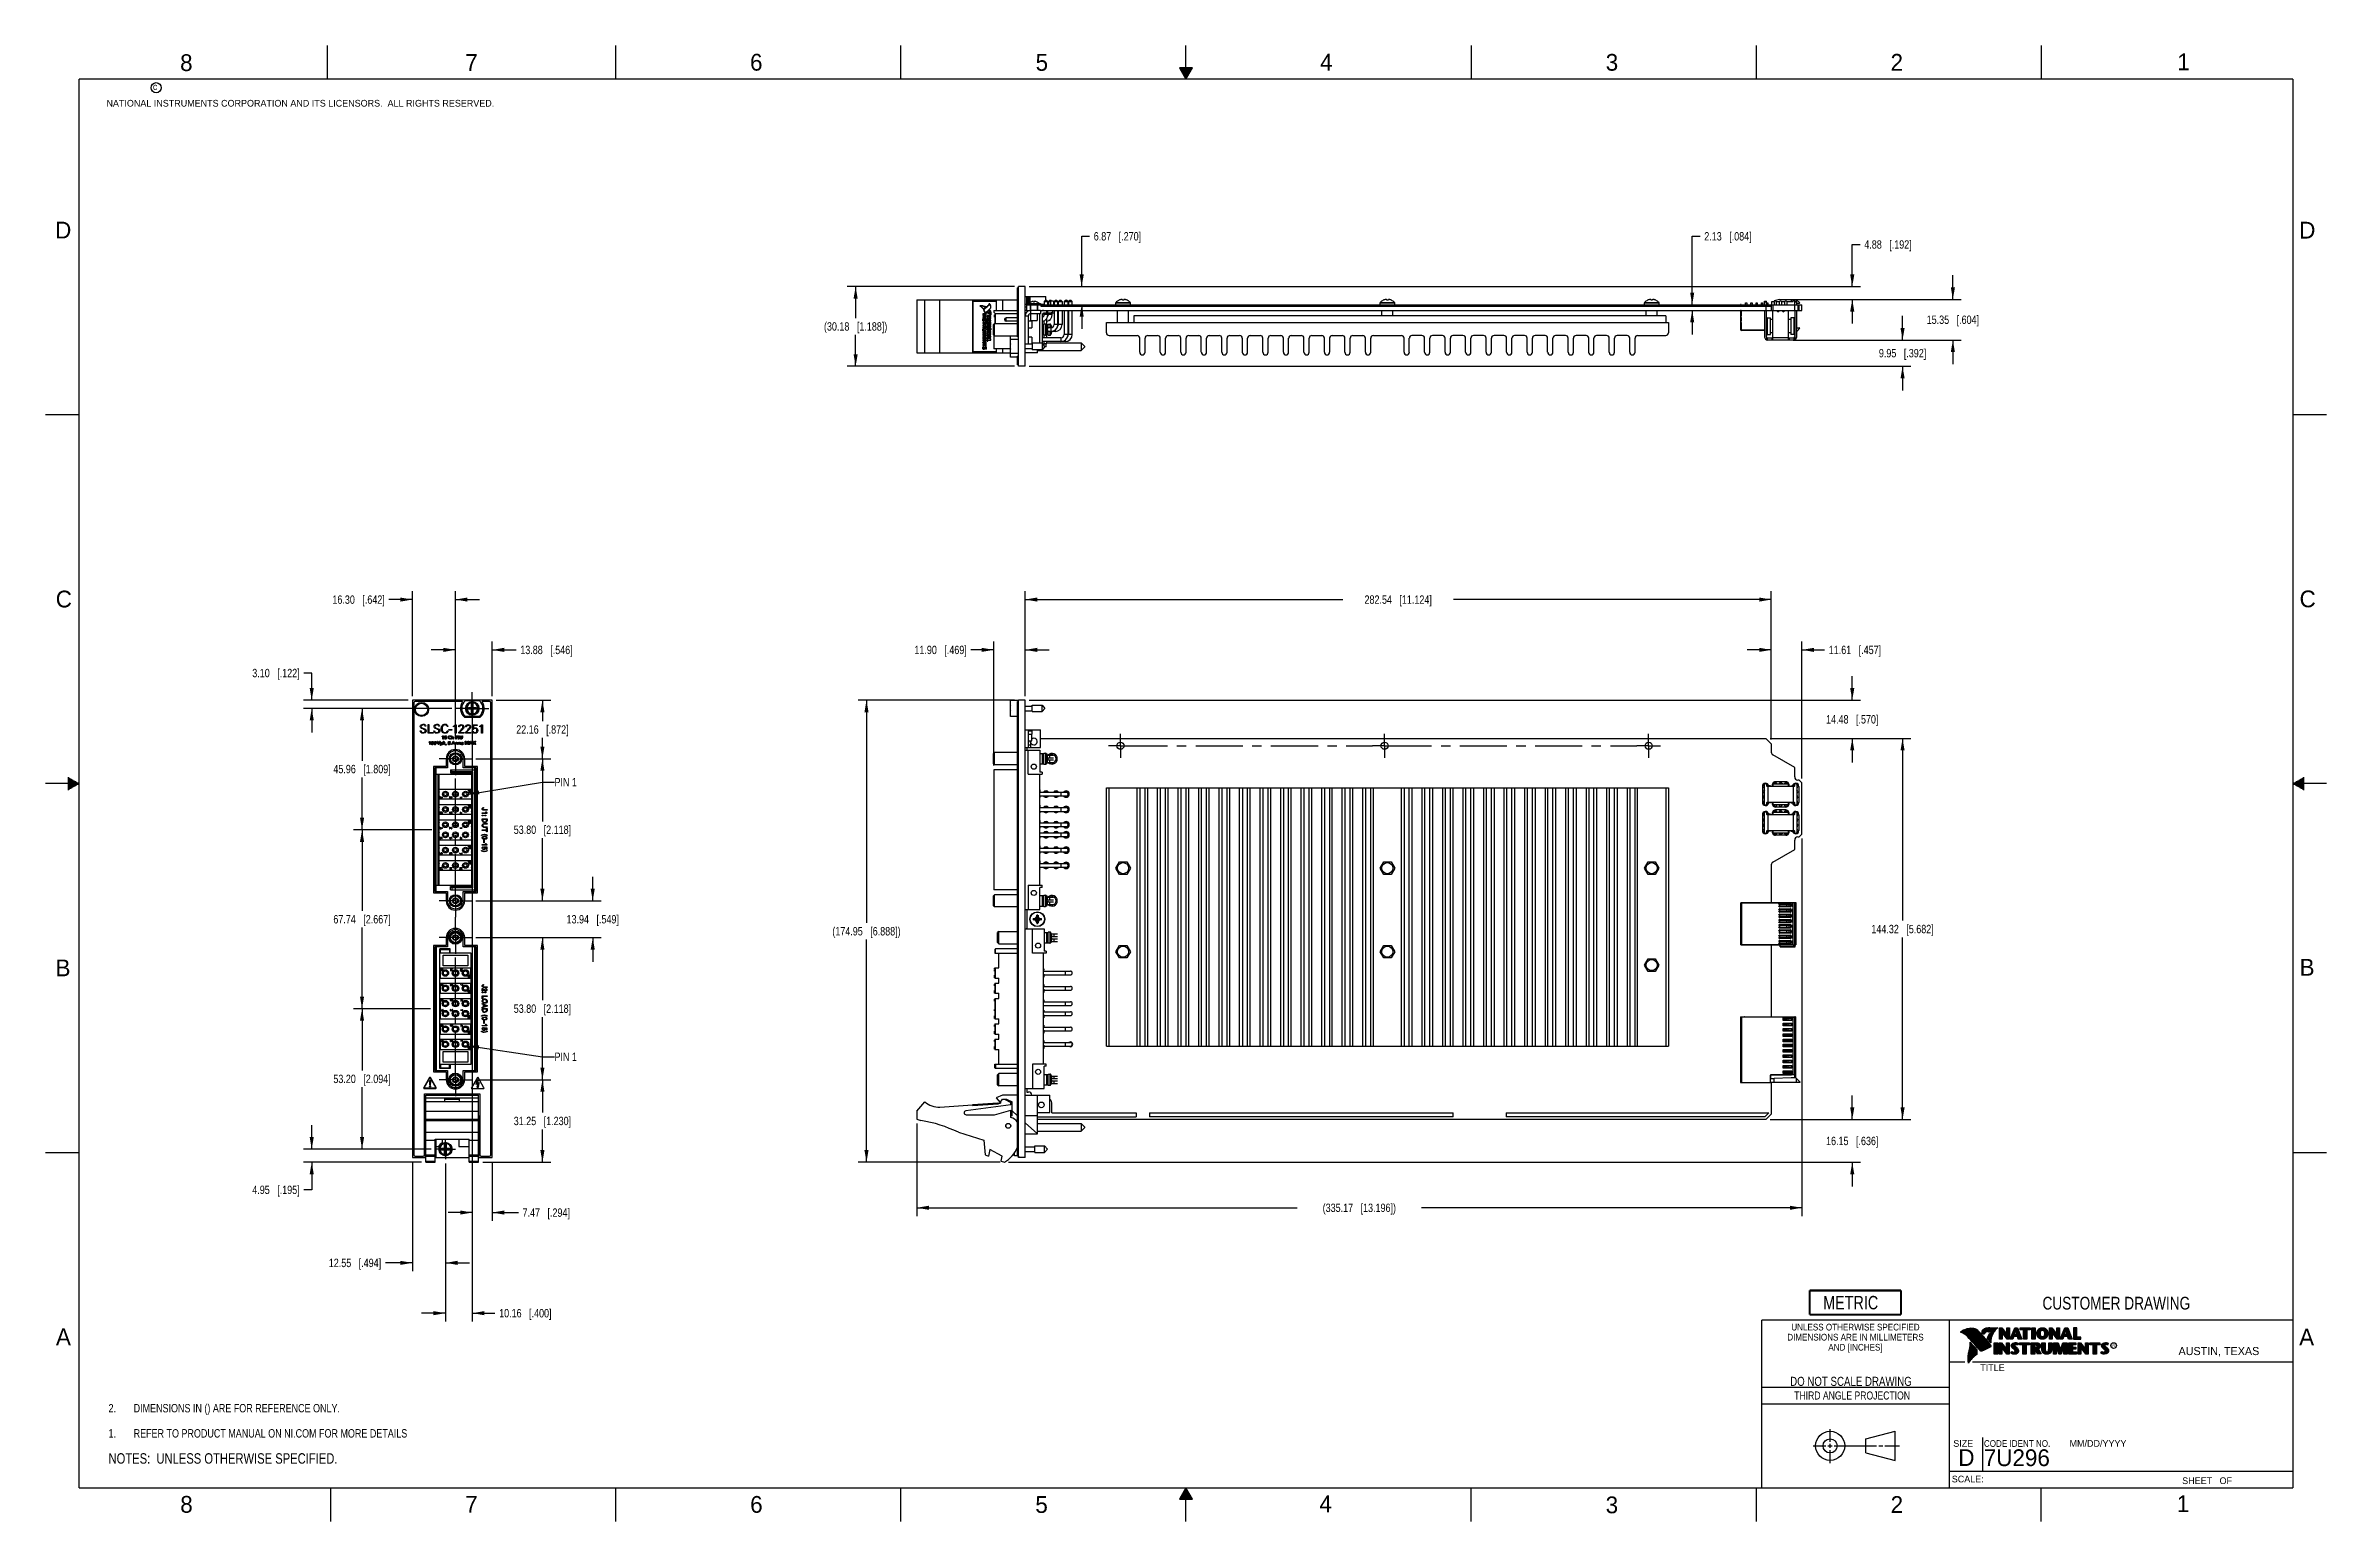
# Model space of a CAD drawing. Header units: inches. Extents: x 0 to 34, y 0 to 22.
import ezdxf

# ---------------------------------------------------------------- set-up
doc = ezdxf.new("R2010")
doc.units = ezdxf.units.IN
doc.header["$LTSCALE"] = 1.87
doc.header["$MEASUREMENT"] = 0
doc.linetypes.add('CENTER', pattern=[0.6, 0.375, -0.075, 0.075, -0.075])
doc.layers.get('0').update_dxf_attribs({"linetype": 'CONTINUOUS'})
for name, color, linetype in [('02___PRT_ALL_AXES', 7, 'CONTINUOUS'), ('COSMETIC', 7, 'CONTINUOUS'), ('DATUMCURVES', 7, 'CONTINUOUS'), ('DEFAULT_1', 7, 'CENTER'), ('DETAIL', 7, 'CONTINUOUS'), ('DIMENSIONS', 7, 'CONTINUOUS')]:
    doc.layers.add(name, color=color, linetype=linetype)
doc.styles.get("Standard").update_dxf_attribs({"font": 'txt', "width": 0.8})
doc.styles.add('TEXTSTYLE_2', font='txt')
doc.styles.add('TEXTSTYLE_3', font='txt', dxfattribs={"width": 0.9})
doc.dimstyles.new('DIMSTYLE_1', dxfattribs={"dimtxt": 0.125, "dimasz": 0.18, "dimexe": 0.125, "dimexo": 0.0625, "dimgap": 0.0625, "dimtad": 0, "dimtih": 1, "dimtoh": 1, "dimzin": 0, "dimdsep": 46, "dimtxsty": 'STANDARD', "dimblk": '_FILLED', "dimblk1": '_FILLED', "dimblk2": '_FILLED', "dimcen": 0.09, "dimazin": 0, "dimtp": 0.01, "dimtm": 0.01, "dimtfac": 1, "dimtofl": 0, "dimtmove": 0, "dimatfit": 3, "dimldrblk": '_FILLED', "dimfxl": 1, "dimtolj": 1, "dimtzin": 0, "dimarcsym": 0})
doc.dimstyles.get("Standard").update_dxf_attribs({"dimtxt": 0.125, "dimasz": 0.18, "dimexe": 0.125, "dimexo": 0.0625, "dimgap": 0.09, "dimtad": 0, "dimtih": 1, "dimtoh": 1, "dimzin": 0, "dimdsep": 46, "dimtxsty": 'STANDARD', "dimblk": '_FILLED', "dimblk1": '_FILLED', "dimblk2": '_FILLED', "dimcen": 0.09, "dimazin": 0, "dimtol": 1, "dimtp": 0.02, "dimtm": 0.02, "dimtfac": 1, "dimtofl": 0, "dimtmove": 0, "dimatfit": 3, "dimldrblk": '_FILLED', "dimfxl": 1, "dimtolj": 1, "dimtzin": 0, "dimarcsym": 0})

msp = doc.modelspace()

# ---------------------------------------------------------------- texts
at = {"color": 2, "linetype": 'CONTINUOUS', "line_spacing_factor": 0.9}
for s, insert, char_height, width, attachment_point, style in [('8', (2.005, 21.871), 0.25, 0.25, 1, 'TEXTSTYLE_2'), ('7', (6.256, 21.874), 0.25, 0.25, 1, 'TEXTSTYLE_2'), ('6', (10.501, 21.877), 0.25, 0.25, 1, 'TEXTSTYLE_2'), ('5', (14.758, 21.875), 0.25, 0.25, 1, 'TEXTSTYLE_2'), ('4', (18.998, 21.878), 0.25, 0.25, 1, 'TEXTSTYLE_2'), ('3', (23.257, 21.876), 0.25, 0.25, 1, 'TEXTSTYLE_2'), ('2', (27.503, 21.876), 0.25, 0.25, 1, 'TEXTSTYLE_2'), ('1', (31.778, 21.883), 0.25, 0.25, 1, 'TEXTSTYLE_2'), ('NATIONAL INSTRUMENTS CORPORATION AND ITS LICENSORS.  ALL RIGHTS RESERVED.', (0.907, 21.191), 0.1, 7.3, 1, 'TEXTSTYLE_2'), ('c', (1.599, 21.439), 0.1, 0.1, 1, 'TEXTSTYLE_2'), ('D', (0.142, 19.375), 0.25, 0.25, 1, 'TEXTSTYLE_2'), ('D', (33.595, 19.374), 0.25, 0.25, 1, 'TEXTSTYLE_2'), ('C', (0.151, 13.875), 0.25, 0.25, 1, 'TEXTSTYLE_2'), ('C', (33.6, 13.877), 0.25, 0.25, 1, 'TEXTSTYLE_2'), ('B', (0.148, 8.376), 0.25, 0.25, 1, 'TEXTSTYLE_2'), ('B', (33.601, 8.385), 0.25, 0.25, 1, 'TEXTSTYLE_2'), ('A', (0.154, 2.876), 0.25, 0.25, 1, 'TEXTSTYLE_2'), ('DIMENSIONS ARE IN MILLIMETERS', (26.98, 2.796), 0.1, 2.61, 2, 'TEXTSTYLE_3'), ('UNLESS OTHERWISE SPECIFIED', (26.98, 2.946), 0.1, 2.34, 2, 'TEXTSTYLE_3'), ('A', (33.594, 2.873), 0.25, 0.25, 1, 'TEXTSTYLE_2'), ('AND [INCHES]', (26.98, 2.646), 0.1, 1.08, 2, 'TEXTSTYLE_3'), ('R', (30.808, 2.641), 0.042, 0.04198, 1, 'TEXTSTYLE_2'), ('AUSTIN, TEXAS', (31.796, 2.599), 0.12, 1.56, 1, 'TEXTSTYLE_2'), ('TITLE', (28.84, 2.34), 0.1, 0.5, 1, 'TEXTSTYLE_2'), ('SIZE', (28.438, 1.212), 0.1, 0.4, 1, 'TEXTSTYLE_2'), ('CODE IDENT NO.', (28.895, 1.211), 0.1, 1.26, 1, 'TEXTSTYLE_3'), ('MM/DD/YYYY', (30.172, 1.212), 0.1, 1, 1, 'TEXTSTYLE_2'), ('SCALE:', (28.416, 0.681), 0.1, 0.6, 1, 'TEXTSTYLE_2'), ('8', (2.007, 0.379), 0.25, 0.25, 1, 'TEXTSTYLE_2'), ('7', (6.255, 0.379), 0.25, 0.25, 1, 'TEXTSTYLE_2'), ('6', (10.503, 0.378), 0.25, 0.25, 1, 'TEXTSTYLE_2'), ('5', (14.754, 0.376), 0.25, 0.25, 1, 'TEXTSTYLE_2'), ('4', (18.988, 0.387), 0.25, 0.25, 1, 'TEXTSTYLE_2'), ('3', (23.256, 0.371), 0.25, 0.25, 1, 'TEXTSTYLE_2'), ('2', (27.504, 0.376), 0.25, 0.25, 1, 'TEXTSTYLE_2'), ('1', (31.771, 0.389), 0.25, 0.25, 1, 'TEXTSTYLE_2'), ('SHEET   OF', (31.85, 0.656), 0.1, 1, 1, 'TEXTSTYLE_2')]:
    msp.add_mtext(s, dxfattribs=dict(at, insert=insert, char_height=char_height, width=width, attachment_point=attachment_point, style=style))
at = {"color": 7, "linetype": 'CONTINUOUS', "attachment_point": 2, "line_spacing_factor": 0.9}
for s, insert, char_height, width in [('CUSTOMER DRAWING', (30.869, 3.348), 0.19, 2.432), ('DO NOT SCALE DRAWING', (26.913, 2.155), 0.135, 2.16)]:
    msp.add_mtext(s, dxfattribs=dict(at, insert=insert, char_height=char_height, width=width))
at = {"color": 2, "linetype": 'CONTINUOUS', "insert": (26.93, 1.937), "char_height": 0.12, "width": 2.112, "attachment_point": 2, "line_spacing_factor": 0.9}
msp.add_mtext('THIRD ANGLE PROJECTION', dxfattribs=at)
at = {"color": 7, "linetype": 'CONTINUOUS', "char_height": 0.25, "attachment_point": 1, "line_spacing_factor": 0.9, "style": 'TEXTSTYLE_2'}
for s, insert, width in [('D  ', (28.513, 1.076), 0.75), ('7U296', (28.893, 1.074), 1.25)]:
    msp.add_mtext(s, dxfattribs=dict(at, insert=insert, width=width))
at = {"layer": 'DETAIL', "color": 2, "linetype": 'CONTINUOUS', "char_height": 0.125, "width": 0.5, "attachment_point": 1, "line_spacing_factor": 0.9}
for insert in [(7.586, 11.082), (7.586, 6.989)]:
    msp.add_mtext('PIN 1', dxfattribs=dict(at, insert=insert))

# ---------------------------------------------------------------- blocks, each defined once
blk = doc.blocks.new('CUSTOM_NOTE_BL0', base_point=(3.625, 1.312))
at = {"color": 2, "linetype": 'CONTINUOUS', "width": 0.8}
for s, p in [('1.', (0.938, 1.25)), ('REFER TO PRODUCT MANUAL ON NI.COM FOR MORE DETAILS', (1.312, 1.25))]:
    blk.add_text(s, height=0.125, dxfattribs=at).set_placement(p)
blk = doc.blocks.new('METRIC_BL1', base_point=(26.978, 3.262))
at = {"color": 7, "linetype": 'CONTINUOUS', "const_width": 0.0309}
for points in [[(26.298, 3.442), (27.658, 3.442)], [(26.298, 3.442), (26.298, 3.082)], [(27.658, 3.442), (27.658, 3.082)], [(26.298, 3.082), (27.658, 3.082)]]:
    blk.add_lwpolyline(points, dxfattribs=at)
at = {"color": 2, "linetype": 'CONTINUOUS', "width": 0.8}
blk.add_text('METRIC', height=0.2, dxfattribs=at).set_placement((26.499, 3.161))
blk = doc.blocks.new('_FILLED')
at = {"color": 0, "linetype": 'BYBLOCK'}
blk.add_solid([(0, 0), (-1, 0.17), (-1, -0.17)], dxfattribs=at)
blk = doc.blocks.new('*D0')
at = {"layer": 'DIMENSIONS', "color": 2, "linetype": 'CONTINUOUS'}
for p, q in [((14.441, 18.408), (11.95, 18.408)), ((12.075, 18.408), (12.075, 17.939)), ((12.075, 17.219), (12.075, 17.689)), ((14.441, 17.219), (11.95, 17.219))]:
    blk.add_line(p, q, dxfattribs=at)
at = {"layer": 'DIMENSIONS', "color": 2, "linetype": 'CONTINUOUS', "xscale": 0.18, "yscale": 0.18, "zscale": 0.18}
for p, rotation in [((12.075, 18.408), 90), ((12.075, 17.219), 270)]:
    blk.add_blockref('_FILLED', p, dxfattribs=dict(at, rotation=rotation))
at = {"layer": 'DIMENSIONS', "color": 2, "linetype": 'CONTINUOUS', "insert": (12.075, 17.876), "char_height": 0.125, "width": 1.525, "attachment_point": 2, "line_spacing_factor": 0.9}
blk.add_mtext('(30.18{\\ftxt.shx;\\W1.000000;\\H0.125000; }[1.188])', dxfattribs=at)
blk = doc.blocks.new('*D1')
at = {"layer": 'DIMENSIONS', "color": 2, "linetype": 'CONTINUOUS'}
for p, q in [((15.445, 18.408), (15.445, 19.158)), ((15.445, 19.158), (15.562, 19.158)), ((14.664, 18.408), (15.57, 18.408)), ((15.445, 18.137), (15.445, 17.777))]:
    blk.add_line(p, q, dxfattribs=at)
at = {"layer": 'DIMENSIONS', "color": 2, "linetype": 'CONTINUOUS', "xscale": 0.18, "yscale": 0.18, "zscale": 0.18}
for p, rotation in [((15.445, 18.408), 270), ((15.445, 18.137), 90)]:
    blk.add_blockref('_FILLED', p, dxfattribs=dict(at, rotation=rotation))
at = {"layer": 'DIMENSIONS', "color": 2, "linetype": 'CONTINUOUS', "insert": (15.625, 19.22), "char_height": 0.125, "width": 1.125, "attachment_point": 1, "line_spacing_factor": 0.9}
blk.add_mtext('6.87{\\ftxt.shx;\\W1.000000;\\H0.125000; }[.270]', dxfattribs=at)
blk = doc.blocks.new('*D2')
at = {"layer": 'DIMENSIONS', "color": 2, "linetype": 'CONTINUOUS'}
for p, q in [((26.932, 18.408), (26.932, 19.035)), ((26.932, 19.035), (27.05, 19.035)), ((14.664, 18.408), (27.057, 18.408)), ((26.083, 18.216), (27.057, 18.216)), ((26.932, 18.216), (26.932, 17.856))]:
    blk.add_line(p, q, dxfattribs=at)
at = {"layer": 'DIMENSIONS', "color": 2, "linetype": 'CONTINUOUS', "xscale": 0.18, "yscale": 0.18, "zscale": 0.18}
for p, rotation in [((26.932, 18.408), 270), ((26.932, 18.216), 90)]:
    blk.add_blockref('_FILLED', p, dxfattribs=dict(at, rotation=rotation))
at = {"layer": 'DIMENSIONS', "color": 2, "linetype": 'CONTINUOUS', "insert": (27.112, 19.098), "char_height": 0.125, "width": 1.125, "attachment_point": 1, "line_spacing_factor": 0.9}
blk.add_mtext('4.88{\\ftxt.shx;\\W1.000000;\\H0.125000; }[.192]', dxfattribs=at)
blk = doc.blocks.new('*D3')
at = {"layer": 'DIMENSIONS', "color": 2, "linetype": 'CONTINUOUS'}
for p, q in [((27.682, 17.611), (27.682, 17.971)), ((26.053, 17.611), (27.807, 17.611)), ((14.664, 17.219), (27.807, 17.219)), ((27.682, 17.219), (27.682, 16.859))]:
    blk.add_line(p, q, dxfattribs=at)
at = {"layer": 'DIMENSIONS', "color": 2, "linetype": 'CONTINUOUS', "xscale": 0.18, "yscale": 0.18, "zscale": 0.18}
for p, rotation in [((27.682, 17.611), 270), ((27.682, 17.219), 90)]:
    blk.add_blockref('_FILLED', p, dxfattribs=dict(at, rotation=rotation))
at = {"layer": 'DIMENSIONS', "color": 2, "linetype": 'CONTINUOUS', "insert": (27.682, 17.478), "char_height": 0.125, "width": 1.125, "attachment_point": 2, "line_spacing_factor": 0.9}
blk.add_mtext('9.95{\\ftxt.shx;\\W1.000000;\\H0.125000; }[.392]', dxfattribs=at)
blk = doc.blocks.new('*D4')
at = {"layer": 'DIMENSIONS', "color": 2, "linetype": 'CONTINUOUS'}
for p, q in [((28.432, 18.216), (28.432, 18.576)), ((26.083, 18.216), (28.557, 18.216)), ((26.053, 17.611), (28.557, 17.611)), ((28.432, 17.611), (28.432, 17.251))]:
    blk.add_line(p, q, dxfattribs=at)
at = {"layer": 'DIMENSIONS', "color": 2, "linetype": 'CONTINUOUS', "xscale": 0.18, "yscale": 0.18, "zscale": 0.18}
for p, rotation in [((28.432, 18.216), 270), ((28.432, 17.611), 90)]:
    blk.add_blockref('_FILLED', p, dxfattribs=dict(at, rotation=rotation))
at = {"layer": 'DIMENSIONS', "color": 2, "linetype": 'CONTINUOUS', "insert": (28.432, 17.976), "char_height": 0.125, "width": 1.225, "attachment_point": 2, "line_spacing_factor": 0.9}
blk.add_mtext('15.35{\\ftxt.shx;\\W1.000000;\\H0.125000; }[.604]', dxfattribs=at)
blk = doc.blocks.new('*D5')
at = {"layer": 'DIMENSIONS', "color": 2, "linetype": 'CONTINUOUS'}
for p, q in [((24.546, 18.137), (24.546, 19.158)), ((24.546, 19.158), (24.663, 19.158)), ((24.546, 18.053), (24.546, 17.693))]:
    blk.add_line(p, q, dxfattribs=at)
at = {"layer": 'DIMENSIONS', "color": 2, "linetype": 'CONTINUOUS', "xscale": 0.18, "yscale": 0.18, "zscale": 0.18}
for p, rotation in [((24.546, 18.137), 270), ((24.546, 18.053), 90)]:
    blk.add_blockref('_FILLED', p, dxfattribs=dict(at, rotation=rotation))
at = {"layer": 'DIMENSIONS', "color": 2, "linetype": 'CONTINUOUS', "insert": (24.726, 19.22), "char_height": 0.125, "width": 1.125, "attachment_point": 1, "line_spacing_factor": 0.9}
blk.add_mtext('2.13{\\ftxt.shx;\\W1.000000;\\H0.125000; }[.084]', dxfattribs=at)
blk = doc.blocks.new('*D6')
at = {"layer": 'DIMENSIONS', "color": 2, "linetype": 'CONTINUOUS'}
for p, q in [((3.967, 12.646), (3.85, 12.646)), ((3.967, 12.242), (3.967, 12.646)), ((5.405, 12.242), (3.842, 12.242)), ((6.055, 12.12), (3.842, 12.12)), ((3.967, 12.12), (3.967, 11.76))]:
    blk.add_line(p, q, dxfattribs=at)
at = {"layer": 'DIMENSIONS', "color": 2, "linetype": 'CONTINUOUS', "xscale": 0.18, "yscale": 0.18, "zscale": 0.18}
for p, rotation in [((3.967, 12.242), 270), ((3.967, 12.12), 90)]:
    blk.add_blockref('_FILLED', p, dxfattribs=dict(at, rotation=rotation))
at = {"layer": 'DIMENSIONS', "color": 2, "linetype": 'CONTINUOUS', "insert": (3.787, 12.709), "char_height": 0.125, "width": 1.125, "attachment_point": 3, "line_spacing_factor": 0.9}
blk.add_mtext('3.10{\\ftxt.shx;\\W1.000000;\\H0.125000; }[.122]', dxfattribs=at)
blk = doc.blocks.new('*D7')
at = {"layer": 'DIMENSIONS', "color": 2, "linetype": 'CONTINUOUS'}
for p, q in [((6.055, 12.12), (4.592, 12.12)), ((4.717, 12.12), (4.717, 11.34)), ((4.717, 10.31), (4.717, 11.09)), ((5.759, 10.31), (4.592, 10.31))]:
    blk.add_line(p, q, dxfattribs=at)
at = {"layer": 'DIMENSIONS', "color": 2, "linetype": 'CONTINUOUS', "xscale": 0.18, "yscale": 0.18, "zscale": 0.18}
for p, rotation in [((4.717, 12.12), 90), ((4.717, 10.31), 270)]:
    blk.add_blockref('_FILLED', p, dxfattribs=dict(at, rotation=rotation))
at = {"layer": 'DIMENSIONS', "color": 2, "linetype": 'CONTINUOUS', "insert": (4.717, 11.278), "char_height": 0.125, "width": 1.325, "attachment_point": 2, "line_spacing_factor": 0.9}
blk.add_mtext('45.96{\\ftxt.shx;\\W1.000000;\\H0.125000; }[1.809]', dxfattribs=at)
blk = doc.blocks.new('*D8')
at = {"layer": 'DIMENSIONS', "color": 2, "linetype": 'CONTINUOUS'}
for p, q in [((5.759, 10.31), (4.592, 10.31)), ((4.717, 10.31), (4.717, 9.102)), ((4.717, 7.643), (4.717, 8.852)), ((5.74, 7.643), (4.592, 7.643))]:
    blk.add_line(p, q, dxfattribs=at)
at = {"layer": 'DIMENSIONS', "color": 2, "linetype": 'CONTINUOUS', "xscale": 0.18, "yscale": 0.18, "zscale": 0.18}
for p, rotation in [((4.717, 10.31), 90), ((4.717, 7.643), 270)]:
    blk.add_blockref('_FILLED', p, dxfattribs=dict(at, rotation=rotation))
at = {"layer": 'DIMENSIONS', "color": 2, "linetype": 'CONTINUOUS', "insert": (4.717, 9.039), "char_height": 0.125, "width": 1.325, "attachment_point": 2, "line_spacing_factor": 0.9}
blk.add_mtext('67.74{\\ftxt.shx;\\W1.000000;\\H0.125000; }[2.667]', dxfattribs=at)
blk = doc.blocks.new('*D9')
at = {"layer": 'DIMENSIONS', "color": 2, "linetype": 'CONTINUOUS'}
for p, q in [((5.74, 7.643), (4.592, 7.643)), ((4.717, 7.643), (4.717, 6.721)), ((4.717, 5.549), (4.717, 6.471)), ((5.749, 5.549), (4.592, 5.549))]:
    blk.add_line(p, q, dxfattribs=at)
at = {"layer": 'DIMENSIONS', "color": 2, "linetype": 'CONTINUOUS', "xscale": 0.18, "yscale": 0.18, "zscale": 0.18}
for p, rotation in [((4.717, 7.643), 90), ((4.717, 5.549), 270)]:
    blk.add_blockref('_FILLED', p, dxfattribs=dict(at, rotation=rotation))
at = {"layer": 'DIMENSIONS', "color": 2, "linetype": 'CONTINUOUS', "insert": (4.717, 6.659), "char_height": 0.125, "width": 1.325, "attachment_point": 2, "line_spacing_factor": 0.9}
blk.add_mtext('53.20{\\ftxt.shx;\\W1.000000;\\H0.125000; }[2.094]', dxfattribs=at)
blk = doc.blocks.new('*D10')
at = {"layer": 'DIMENSIONS', "color": 2, "linetype": 'CONTINUOUS'}
for p, q in [((3.967, 5.549), (3.967, 5.909)), ((5.749, 5.549), (3.842, 5.549)), ((5.605, 5.354), (3.842, 5.354)), ((3.967, 5.354), (3.967, 4.943)), ((3.967, 4.943), (3.85, 4.943))]:
    blk.add_line(p, q, dxfattribs=at)
at = {"layer": 'DIMENSIONS', "color": 2, "linetype": 'CONTINUOUS', "xscale": 0.18, "yscale": 0.18, "zscale": 0.18}
for p, rotation in [((3.967, 5.549), 270), ((3.967, 5.354), 90)]:
    blk.add_blockref('_FILLED', p, dxfattribs=dict(at, rotation=rotation))
at = {"layer": 'DIMENSIONS', "color": 2, "linetype": 'CONTINUOUS', "insert": (3.787, 5.005), "char_height": 0.125, "width": 1.125, "attachment_point": 3, "line_spacing_factor": 0.9}
blk.add_mtext('4.95{\\ftxt.shx;\\W1.000000;\\H0.125000; }[.195]', dxfattribs=at)
blk = doc.blocks.new('*D11')
at = {"layer": 'DIMENSIONS', "color": 2, "linetype": 'CONTINUOUS'}
for p, q in [((5.467, 5.362), (5.467, 3.729)), ((5.961, 5.337), (5.961, 3.729)), ((5.467, 3.854), (5.065, 3.854)), ((5.961, 3.854), (6.321, 3.854))]:
    blk.add_line(p, q, dxfattribs=at)
at = {"layer": 'DIMENSIONS', "color": 2, "linetype": 'CONTINUOUS', "xscale": 0.18, "yscale": 0.18, "zscale": 0.18}
blk.add_blockref('_FILLED', (5.467, 3.854), dxfattribs=at)
at = {"layer": 'DIMENSIONS', "color": 2, "linetype": 'CONTINUOUS', "xscale": 0.18, "yscale": 0.18, "zscale": 0.18, "rotation": 180}
blk.add_blockref('_FILLED', (5.961, 3.854), dxfattribs=at)
at = {"layer": 'DIMENSIONS', "color": 2, "linetype": 'CONTINUOUS', "insert": (5.002, 3.916), "char_height": 0.125, "width": 1.225, "attachment_point": 3, "line_spacing_factor": 0.9}
blk.add_mtext('12.55{\\ftxt.shx;\\W1.000000;\\H0.125000; }[.494]', dxfattribs=at)
blk = doc.blocks.new('*D12')
at = {"layer": 'DIMENSIONS', "color": 2, "linetype": 'CONTINUOUS'}
for p, q in [((6.361, 11.814), (6.361, 2.979)), ((5.961, 5.337), (5.961, 2.979)), ((5.961, 3.104), (5.601, 3.104)), ((6.361, 3.104), (6.699, 3.104))]:
    blk.add_line(p, q, dxfattribs=at)
at = {"layer": 'DIMENSIONS', "color": 2, "linetype": 'CONTINUOUS', "xscale": 0.18, "yscale": 0.18, "zscale": 0.18}
blk.add_blockref('_FILLED', (5.961, 3.104), dxfattribs=at)
at = {"layer": 'DIMENSIONS', "color": 2, "linetype": 'CONTINUOUS', "xscale": 0.18, "yscale": 0.18, "zscale": 0.18, "rotation": 180}
blk.add_blockref('_FILLED', (6.361, 3.104), dxfattribs=at)
at = {"layer": 'DIMENSIONS', "color": 2, "linetype": 'CONTINUOUS', "insert": (6.761, 3.166), "char_height": 0.125, "width": 1.225, "attachment_point": 1, "line_spacing_factor": 0.9}
blk.add_mtext('10.16{\\ftxt.shx;\\W1.000000;\\H0.125000; }[.400]', dxfattribs=at)
blk = doc.blocks.new('*D13')
at = {"layer": 'DIMENSIONS', "color": 2, "linetype": 'CONTINUOUS'}
for p, q in [((5.467, 13.742), (5.118, 13.742)), ((5.467, 12.304), (5.467, 13.867)), ((6.109, 11.675), (6.109, 13.867)), ((6.109, 13.742), (6.469, 13.742))]:
    blk.add_line(p, q, dxfattribs=at)
at = {"layer": 'DIMENSIONS', "color": 2, "linetype": 'CONTINUOUS', "xscale": 0.18, "yscale": 0.18, "zscale": 0.18}
blk.add_blockref('_FILLED', (5.467, 13.742), dxfattribs=at)
at = {"layer": 'DIMENSIONS', "color": 2, "linetype": 'CONTINUOUS', "xscale": 0.18, "yscale": 0.18, "zscale": 0.18, "rotation": 180}
blk.add_blockref('_FILLED', (6.109, 13.742), dxfattribs=at)
at = {"layer": 'DIMENSIONS', "color": 2, "linetype": 'CONTINUOUS', "insert": (5.056, 13.804), "char_height": 0.125, "width": 1.225, "attachment_point": 3, "line_spacing_factor": 0.9}
blk.add_mtext('16.30{\\ftxt.shx;\\W1.000000;\\H0.125000; }[.642]', dxfattribs=at)
blk = doc.blocks.new('*D14')
at = {"layer": 'DIMENSIONS', "color": 2, "linetype": 'CONTINUOUS'}
for p, q in [((6.109, 12.992), (5.749, 12.992)), ((6.109, 11.675), (6.109, 13.117)), ((6.656, 12.304), (6.656, 13.117)), ((6.656, 12.992), (7.014, 12.992))]:
    blk.add_line(p, q, dxfattribs=at)
at = {"layer": 'DIMENSIONS', "color": 2, "linetype": 'CONTINUOUS', "xscale": 0.18, "yscale": 0.18, "zscale": 0.18}
blk.add_blockref('_FILLED', (6.109, 12.992), dxfattribs=at)
at = {"layer": 'DIMENSIONS', "color": 2, "linetype": 'CONTINUOUS', "xscale": 0.18, "yscale": 0.18, "zscale": 0.18, "rotation": 180}
blk.add_blockref('_FILLED', (6.656, 12.992), dxfattribs=at)
at = {"layer": 'DIMENSIONS', "color": 2, "linetype": 'CONTINUOUS', "insert": (7.076, 13.054), "char_height": 0.125, "width": 1.225, "attachment_point": 1, "line_spacing_factor": 0.9}
blk.add_mtext('13.88{\\ftxt.shx;\\W1.000000;\\H0.125000; }[.546]', dxfattribs=at)
blk = doc.blocks.new('*D15')
at = {"layer": 'DIMENSIONS', "color": 2, "linetype": 'CONTINUOUS'}
for p, q in [((6.361, 11.814), (6.361, 4.479)), ((6.656, 5.362), (6.656, 4.479)), ((6.361, 4.604), (6.001, 4.604)), ((6.656, 4.604), (7.048, 4.604))]:
    blk.add_line(p, q, dxfattribs=at)
at = {"layer": 'DIMENSIONS', "color": 2, "linetype": 'CONTINUOUS', "xscale": 0.18, "yscale": 0.18, "zscale": 0.18}
blk.add_blockref('_FILLED', (6.361, 4.604), dxfattribs=at)
at = {"layer": 'DIMENSIONS', "color": 2, "linetype": 'CONTINUOUS', "xscale": 0.18, "yscale": 0.18, "zscale": 0.18, "rotation": 180}
blk.add_blockref('_FILLED', (6.656, 4.604), dxfattribs=at)
at = {"layer": 'DIMENSIONS', "color": 2, "linetype": 'CONTINUOUS', "insert": (7.11, 4.666), "char_height": 0.125, "width": 1.125, "attachment_point": 1, "line_spacing_factor": 0.9}
blk.add_mtext('7.47{\\ftxt.shx;\\W1.000000;\\H0.125000; }[.294]', dxfattribs=at)
blk = doc.blocks.new('*D16')
at = {"layer": 'DIMENSIONS', "color": 2, "linetype": 'CONTINUOUS'}
for p, q in [((6.415, 6.584), (7.531, 6.584)), ((7.406, 6.584), (7.406, 6.094)), ((7.406, 5.354), (7.406, 5.844)), ((6.518, 5.354), (7.531, 5.354))]:
    blk.add_line(p, q, dxfattribs=at)
at = {"layer": 'DIMENSIONS', "color": 2, "linetype": 'CONTINUOUS', "xscale": 0.18, "yscale": 0.18, "zscale": 0.18}
for p, rotation in [((7.406, 6.584), 90), ((7.406, 5.354), 270)]:
    blk.add_blockref('_FILLED', p, dxfattribs=dict(at, rotation=rotation))
at = {"layer": 'DIMENSIONS', "color": 2, "linetype": 'CONTINUOUS', "insert": (7.406, 6.032), "char_height": 0.125, "width": 1.325, "attachment_point": 2, "line_spacing_factor": 0.9}
blk.add_mtext('31.25{\\ftxt.shx;\\W1.000000;\\H0.125000; }[1.230]', dxfattribs=at)
blk = doc.blocks.new('*D17')
at = {"layer": 'DIMENSIONS', "color": 2, "linetype": 'CONTINUOUS'}
for p, q in [((6.415, 8.702), (7.531, 8.702)), ((7.406, 8.702), (7.406, 7.768)), ((7.406, 6.584), (7.406, 7.518)), ((6.415, 6.584), (7.531, 6.584))]:
    blk.add_line(p, q, dxfattribs=at)
at = {"layer": 'DIMENSIONS', "color": 2, "linetype": 'CONTINUOUS', "xscale": 0.18, "yscale": 0.18, "zscale": 0.18}
for p, rotation in [((7.406, 8.702), 90), ((7.406, 6.584), 270)]:
    blk.add_blockref('_FILLED', p, dxfattribs=dict(at, rotation=rotation))
at = {"layer": 'DIMENSIONS', "color": 2, "linetype": 'CONTINUOUS', "insert": (7.406, 7.706), "char_height": 0.125, "width": 1.325, "attachment_point": 2, "line_spacing_factor": 0.9}
blk.add_mtext('53.80{\\ftxt.shx;\\W1.000000;\\H0.125000; }[2.118]', dxfattribs=at)
blk = doc.blocks.new('*D18')
at = {"layer": 'DIMENSIONS', "color": 2, "linetype": 'CONTINUOUS'}
for p, q in [((8.156, 9.251), (8.156, 9.611)), ((6.415, 9.251), (8.281, 9.251)), ((6.415, 8.702), (8.281, 8.702)), ((8.156, 8.702), (8.156, 8.342))]:
    blk.add_line(p, q, dxfattribs=at)
at = {"layer": 'DIMENSIONS', "color": 2, "linetype": 'CONTINUOUS', "xscale": 0.18, "yscale": 0.18, "zscale": 0.18}
for p, rotation in [((8.156, 9.251), 270), ((8.156, 8.702), 90)]:
    blk.add_blockref('_FILLED', p, dxfattribs=dict(at, rotation=rotation))
at = {"layer": 'DIMENSIONS', "color": 2, "linetype": 'CONTINUOUS', "insert": (8.156, 9.039), "char_height": 0.125, "width": 1.225, "attachment_point": 2, "line_spacing_factor": 0.9}
blk.add_mtext('13.94{\\ftxt.shx;\\W1.000000;\\H0.125000; }[.549]', dxfattribs=at)
blk = doc.blocks.new('*D19')
at = {"layer": 'DIMENSIONS', "color": 2, "linetype": 'CONTINUOUS'}
for p, q in [((6.415, 11.369), (7.531, 11.369)), ((7.406, 11.369), (7.406, 10.435)), ((7.406, 9.251), (7.406, 10.185)), ((6.415, 9.251), (7.531, 9.251))]:
    blk.add_line(p, q, dxfattribs=at)
at = {"layer": 'DIMENSIONS', "color": 2, "linetype": 'CONTINUOUS', "xscale": 0.18, "yscale": 0.18, "zscale": 0.18}
for p, rotation in [((7.406, 11.369), 90), ((7.406, 9.251), 270)]:
    blk.add_blockref('_FILLED', p, dxfattribs=dict(at, rotation=rotation))
at = {"layer": 'DIMENSIONS', "color": 2, "linetype": 'CONTINUOUS', "insert": (7.406, 10.373), "char_height": 0.125, "width": 1.325, "attachment_point": 2, "line_spacing_factor": 0.9}
blk.add_mtext('53.80{\\ftxt.shx;\\W1.000000;\\H0.125000; }[2.118]', dxfattribs=at)
blk = doc.blocks.new('*D20')
at = {"layer": 'DIMENSIONS', "color": 2, "linetype": 'CONTINUOUS'}
for p, q in [((6.718, 12.242), (7.531, 12.242)), ((7.406, 12.242), (7.406, 11.931)), ((7.406, 11.369), (7.406, 11.681)), ((6.415, 11.369), (7.531, 11.369))]:
    blk.add_line(p, q, dxfattribs=at)
at = {"layer": 'DIMENSIONS', "color": 2, "linetype": 'CONTINUOUS', "xscale": 0.18, "yscale": 0.18, "zscale": 0.18}
for p, rotation in [((7.406, 12.242), 90), ((7.406, 11.369), 270)]:
    blk.add_blockref('_FILLED', p, dxfattribs=dict(at, rotation=rotation))
at = {"layer": 'DIMENSIONS', "color": 2, "linetype": 'CONTINUOUS', "insert": (7.406, 11.868), "char_height": 0.125, "width": 1.225, "attachment_point": 2, "line_spacing_factor": 0.9}
blk.add_mtext('22.16{\\ftxt.shx;\\W1.000000;\\H0.125000; }[.872]', dxfattribs=at)
blk = doc.blocks.new('*D21')
at = {"layer": 'DIMENSIONS', "color": 2, "linetype": 'CONTINUOUS'}
for p, q in [((26.182, 10.18), (26.182, 4.55)), ((12.987, 5.933), (12.987, 4.55)), ((12.987, 4.675), (18.659, 4.675)), ((26.182, 4.675), (20.509, 4.675))]:
    blk.add_line(p, q, dxfattribs=at)
at = {"layer": 'DIMENSIONS', "color": 2, "linetype": 'CONTINUOUS', "xscale": 0.18, "yscale": 0.18, "zscale": 0.18, "rotation": 180}
blk.add_blockref('_FILLED', (12.987, 4.675), dxfattribs=at)
at = {"layer": 'DIMENSIONS', "color": 2, "linetype": 'CONTINUOUS', "xscale": 0.18, "yscale": 0.18, "zscale": 0.18}
blk.add_blockref('_FILLED', (26.182, 4.675), dxfattribs=at)
at = {"layer": 'DIMENSIONS', "color": 2, "linetype": 'CONTINUOUS', "insert": (19.584, 4.737), "char_height": 0.125, "width": 1.725, "attachment_point": 2, "line_spacing_factor": 0.9}
blk.add_mtext('(335.17{\\ftxt.shx;\\W1.000000;\\H0.125000; }[13.196])', dxfattribs=at)
blk = doc.blocks.new('*D22')
at = {"layer": 'DIMENSIONS', "color": 2, "linetype": 'CONTINUOUS'}
for p, q in [((14.441, 12.242), (12.112, 12.242)), ((12.237, 12.242), (12.237, 8.923)), ((12.237, 5.354), (12.237, 8.673)), ((14.23, 5.354), (12.112, 5.354))]:
    blk.add_line(p, q, dxfattribs=at)
at = {"layer": 'DIMENSIONS', "color": 2, "linetype": 'CONTINUOUS', "xscale": 0.18, "yscale": 0.18, "zscale": 0.18}
for p, rotation in [((12.237, 12.242), 90), ((12.237, 5.354), 270)]:
    blk.add_blockref('_FILLED', p, dxfattribs=dict(at, rotation=rotation))
at = {"layer": 'DIMENSIONS', "color": 2, "linetype": 'CONTINUOUS', "insert": (12.237, 8.86), "char_height": 0.125, "width": 1.625, "attachment_point": 2, "line_spacing_factor": 0.9}
blk.add_mtext('(174.95{\\ftxt.shx;\\W1.000000;\\H0.125000; }[6.888])', dxfattribs=at)
blk = doc.blocks.new('*D23')
at = {"layer": 'DIMENSIONS', "color": 2, "linetype": 'CONTINUOUS'}
for p, q in [((14.133, 12.992), (13.794, 12.992)), ((14.133, 11.266), (14.133, 13.117)), ((14.602, 12.304), (14.602, 13.117)), ((14.602, 12.992), (14.962, 12.992))]:
    blk.add_line(p, q, dxfattribs=at)
at = {"layer": 'DIMENSIONS', "color": 2, "linetype": 'CONTINUOUS', "xscale": 0.18, "yscale": 0.18, "zscale": 0.18}
blk.add_blockref('_FILLED', (14.133, 12.992), dxfattribs=at)
at = {"layer": 'DIMENSIONS', "color": 2, "linetype": 'CONTINUOUS', "xscale": 0.18, "yscale": 0.18, "zscale": 0.18, "rotation": 180}
blk.add_blockref('_FILLED', (14.602, 12.992), dxfattribs=at)
at = {"layer": 'DIMENSIONS', "color": 2, "linetype": 'CONTINUOUS', "insert": (13.732, 13.054), "char_height": 0.125, "width": 1.225, "attachment_point": 3, "line_spacing_factor": 0.9}
blk.add_mtext('11.90{\\ftxt.shx;\\W1.000000;\\H0.125000; }[.469]', dxfattribs=at)
blk = doc.blocks.new('*D24')
at = {"layer": 'DIMENSIONS', "color": 2, "linetype": 'CONTINUOUS'}
for p, q in [((14.602, 12.304), (14.602, 13.867)), ((14.602, 13.742), (19.338, 13.742)), ((25.725, 13.742), (20.988, 13.742)), ((25.725, 11.655), (25.725, 13.867))]:
    blk.add_line(p, q, dxfattribs=at)
at = {"layer": 'DIMENSIONS', "color": 2, "linetype": 'CONTINUOUS', "xscale": 0.18, "yscale": 0.18, "zscale": 0.18, "rotation": 180}
blk.add_blockref('_FILLED', (14.602, 13.742), dxfattribs=at)
at = {"layer": 'DIMENSIONS', "color": 2, "linetype": 'CONTINUOUS', "xscale": 0.18, "yscale": 0.18, "zscale": 0.18}
blk.add_blockref('_FILLED', (25.725, 13.742), dxfattribs=at)
at = {"layer": 'DIMENSIONS', "color": 2, "linetype": 'CONTINUOUS', "insert": (20.163, 13.804), "char_height": 0.125, "width": 1.525, "attachment_point": 2, "line_spacing_factor": 0.9}
blk.add_mtext('282.54{\\ftxt.shx;\\W1.000000;\\H0.125000; }[11.124]', dxfattribs=at)
blk = doc.blocks.new('*D25')
at = {"layer": 'DIMENSIONS', "color": 2, "linetype": 'CONTINUOUS'}
for p, q in [((25.725, 12.992), (25.365, 12.992)), ((25.725, 11.655), (25.725, 13.117)), ((26.182, 11.074), (26.182, 13.117)), ((26.182, 12.992), (26.52, 12.992))]:
    blk.add_line(p, q, dxfattribs=at)
at = {"layer": 'DIMENSIONS', "color": 2, "linetype": 'CONTINUOUS', "xscale": 0.18, "yscale": 0.18, "zscale": 0.18}
blk.add_blockref('_FILLED', (25.725, 12.992), dxfattribs=at)
at = {"layer": 'DIMENSIONS', "color": 2, "linetype": 'CONTINUOUS', "xscale": 0.18, "yscale": 0.18, "zscale": 0.18, "rotation": 180}
blk.add_blockref('_FILLED', (26.182, 12.992), dxfattribs=at)
at = {"layer": 'DIMENSIONS', "color": 2, "linetype": 'CONTINUOUS', "insert": (26.582, 13.054), "char_height": 0.125, "width": 1.225, "attachment_point": 1, "line_spacing_factor": 0.9}
blk.add_mtext('11.61{\\ftxt.shx;\\W1.000000;\\H0.125000; }[.457]', dxfattribs=at)
blk = doc.blocks.new('*D26')
at = {"layer": 'DIMENSIONS', "color": 2, "linetype": 'CONTINUOUS'}
for p, q in [((26.932, 12.242), (26.932, 12.602)), ((14.664, 12.242), (27.057, 12.242)), ((25.709, 11.672), (27.057, 11.672)), ((26.932, 11.672), (26.932, 11.312))]:
    blk.add_line(p, q, dxfattribs=at)
at = {"layer": 'DIMENSIONS', "color": 2, "linetype": 'CONTINUOUS', "xscale": 0.18, "yscale": 0.18, "zscale": 0.18}
for p, rotation in [((26.932, 12.242), 270), ((26.932, 11.672), 90)]:
    blk.add_blockref('_FILLED', p, dxfattribs=dict(at, rotation=rotation))
at = {"layer": 'DIMENSIONS', "color": 2, "linetype": 'CONTINUOUS', "insert": (26.932, 12.019), "char_height": 0.125, "width": 1.225, "attachment_point": 2, "line_spacing_factor": 0.9}
blk.add_mtext('14.48{\\ftxt.shx;\\W1.000000;\\H0.125000; }[.570]', dxfattribs=at)
blk = doc.blocks.new('*D27')
at = {"layer": 'DIMENSIONS', "color": 2, "linetype": 'CONTINUOUS'}
for p, q in [((25.709, 11.672), (27.807, 11.672)), ((27.682, 11.672), (27.682, 8.956)), ((27.682, 5.99), (27.682, 8.706)), ((25.709, 5.99), (27.807, 5.99))]:
    blk.add_line(p, q, dxfattribs=at)
at = {"layer": 'DIMENSIONS', "color": 2, "linetype": 'CONTINUOUS', "xscale": 0.18, "yscale": 0.18, "zscale": 0.18}
for p, rotation in [((27.682, 11.672), 90), ((27.682, 5.99), 270)]:
    blk.add_blockref('_FILLED', p, dxfattribs=dict(at, rotation=rotation))
at = {"layer": 'DIMENSIONS', "color": 2, "linetype": 'CONTINUOUS', "insert": (27.682, 8.893), "char_height": 0.125, "width": 1.425, "attachment_point": 2, "line_spacing_factor": 0.9}
blk.add_mtext('144.32{\\ftxt.shx;\\W1.000000;\\H0.125000; }[5.682]', dxfattribs=at)
blk = doc.blocks.new('*D28')
at = {"layer": 'DIMENSIONS', "color": 2, "linetype": 'CONTINUOUS'}
for p, q in [((26.932, 5.99), (26.932, 6.35)), ((25.709, 5.99), (27.057, 5.99)), ((14.355, 5.354), (27.057, 5.354)), ((26.932, 5.354), (26.932, 4.994))]:
    blk.add_line(p, q, dxfattribs=at)
at = {"layer": 'DIMENSIONS', "color": 2, "linetype": 'CONTINUOUS', "xscale": 0.18, "yscale": 0.18, "zscale": 0.18}
for p, rotation in [((26.932, 5.99), 270), ((26.932, 5.354), 90)]:
    blk.add_blockref('_FILLED', p, dxfattribs=dict(at, rotation=rotation))
at = {"layer": 'DIMENSIONS', "color": 2, "linetype": 'CONTINUOUS', "insert": (26.932, 5.734), "char_height": 0.125, "width": 1.225, "attachment_point": 2, "line_spacing_factor": 0.9}
blk.add_mtext('16.15{\\ftxt.shx;\\W1.000000;\\H0.125000; }[.636]', dxfattribs=at)
blk = doc.blocks.new('NOTES_HEADER_BL2', base_point=(3.1215, 0.9375))
at = {"layer": 'DETAIL', "color": 2, "linetype": 'CONTINUOUS', "width": 0.8}
blk.add_text('NOTES:  UNLESS OTHERWISE SPECIFIED.', height=0.156, dxfattribs=at).set_placement((0.9375, 0.8595))
blk = doc.blocks.new('DIMS_REF_BL3', base_point=(3.125, 1.687))
at = {"layer": 'DETAIL', "color": 2, "linetype": 'CONTINUOUS', "width": 0.8}
for s, p in [('2.', (0.938, 1.625)), ('DIMENSIONS IN () ARE FOR REFERENCE ONLY.', (1.312, 1.625))]:
    blk.add_text(s, height=0.125, dxfattribs=at).set_placement(p)

# ---------------------------------------------------------------- dimensions: what is measured, and where the dimension line sits
at = {"layer": 'DIMENSIONS', "color": 2, "linetype": 'CONTINUOUS'}
for base, p1, p2, angle, picture, middle in [((15.445, 18.137), (14.602, 18.408), (14.869, 18.137), 270, '*D1', (16.187, 19.158)), ((26.932, 18.216), (14.602, 18.408), (26.02, 18.216), 270, '*D2', (27.675, 19.035)), ((24.546, 18.137), (25.646, 18.053), (23.948, 18.137), 90, '*D5', (25.288, 19.158)), ((28.4322, 18.2157), (25.9901, 17.6113), (26.0204, 18.2157), 90, '*D4', (28.4322, 17.9135)), ((27.682, 17.611), (14.602, 17.219), (25.99, 17.611), 90, '*D3', (27.682, 17.415)), ((14.133, 12.992), (14.602, 12.242), (14.133, 11.204), 180, '*D23', (13.119, 12.992)), ((3.967, 12.12), (5.467, 12.242), (6.118, 12.12), 270, '*D6', (3.225, 12.646)), ((26.932, 12.242), (25.646, 11.672), (14.602, 12.242), 90, '*D26', (26.932, 11.957)), ((7.406, 12.242), (6.352, 11.369), (6.656, 12.242), 90, '*D20', (7.406, 11.806)), ((4.717, 10.31), (6.118, 12.12), (5.822, 10.31), 270, '*D7', (4.717, 11.215)), ((27.682, 5.99), (25.646, 11.672), (25.646, 5.99), 270, '*D27', (27.682, 8.831)), ((7.406, 11.369), (6.352, 9.251), (6.352, 11.369), 90, '*D19', (7.406, 10.31)), ((4.717, 7.643), (5.822, 10.31), (5.802, 7.643), 270, '*D8', (4.717, 8.977)), ((8.156, 9.251), (6.352, 8.702), (6.352, 9.251), 90, '*D18', (8.156, 8.977)), ((7.406, 8.702), (6.352, 6.584), (6.352, 8.702), 90, '*D17', (7.406, 7.643)), ((4.717, 7.643), (5.812, 5.549), (5.802, 7.643), 90, '*D9', (4.717, 6.596)), ((7.406, 6.584), (6.455, 5.354), (6.352, 6.584), 90, '*D16', (7.406, 5.969)), ((26.932, 5.354), (25.646, 5.99), (14.293, 5.354), 270, '*D28', (26.932, 5.672)), ((3.967369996, 5.353960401), (5.81195661, 5.548960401), (5.667464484, 5.353960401), 270, '*D10', (3.224869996, 4.942550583))]:
    dim = msp.add_linear_dim(base=base, p1=p1, p2=p2, angle=angle, dimstyle='DIMSTYLE_1', dxfattribs=at)
    dim.commit()
    dim.dimension.update_dxf_attribs({"geometry": picture, "text_midpoint": middle, "dimtype": 160})
for base, p1, p2, picture, middle in [((12.075, 17.219), (14.503, 18.408), (14.503, 17.219), '*D0', (12.075, 17.814)), ((12.237, 5.354), (14.503, 12.242), (14.293, 5.354), '*D22', (12.237, 8.798))]:
    dim = msp.add_linear_dim(base=base, p1=p1, p2=p2, angle=270, text='(<>)', dimstyle='DIMSTYLE_1', dxfattribs=at)
    dim.commit()
    dim.dimension.update_dxf_attribs({"geometry": picture, "text_midpoint": middle, "dimtype": 160})
for base, p1, p2, picture, middle in [((6.109, 13.742), (5.467, 12.242), (6.109, 11.612), '*D13', (4.443, 13.742)), ((25.725, 13.742), (14.602, 12.242), (25.725, 11.593), '*D24', (20.163, 13.742)), ((6.656, 12.992), (6.109, 11.612), (6.656, 12.242), '*D14', (7.689, 12.992)), ((26.182, 12.992), (25.725, 11.593), (26.182, 11.011), '*D25', (27.195, 12.992)), ((6.361, 3.104), (5.961, 5.399), (6.361, 11.876), '*D12', (7.374, 3.104)), ((6.6556, 4.604), (6.3615, 11.8762), (6.6556, 5.4249), '*D15', (7.6726, 4.604)), ((5.961, 3.854), (5.467, 5.425), (5.961, 5.399), '*D11', (4.39, 3.854))]:
    dim = msp.add_linear_dim(base=base, p1=p1, p2=p2, dimstyle='DIMSTYLE_1', dxfattribs=at)
    dim.commit()
    dim.dimension.update_dxf_attribs({"geometry": picture, "text_midpoint": middle, "dimtype": 160})
dim = msp.add_linear_dim(base=(26.1822, 4.6749), p1=(12.9865, 5.996), p2=(26.1822, 10.2429), text='(<>)', dimstyle='DIMSTYLE_1', dxfattribs=at)
dim.commit()
dim.dimension.update_dxf_attribs({"geometry": '*D21', "text_midpoint": (19.5843, 4.6749), "dimtype": 160})

# ---------------------------------------------------------------- linework, layer by layer
at = {"color": 2, "linetype": 'CONTINUOUS'}
for p, q in [((4.2, 21.5), (4.2, 22)), ((8.5, 21.5), (8.5, 22)), ((12.75, 21.5), (12.75, 22)), ((17, 21.5), (17, 22)), ((21.25, 22), (21.25, 21.5)), ((25.5, 22), (25.5, 21.5)), ((29.75, 22), (29.75, 21.5)), ((16.902, 21.67), (17, 21.5)), ((17.098, 21.67), (16.902, 21.67)), ((16.908, 21.66), (17.092, 21.66)), ((16.913, 21.65), (17.087, 21.65)), ((16.919, 21.64), (17.081, 21.64)), ((16.925, 21.63), (17.075, 21.63)), ((16.931, 21.62), (17.069, 21.62)), ((16.937, 21.61), (17.064, 21.61)), ((16.942, 21.6), (17.058, 21.6)), ((16.948, 21.59), (17.052, 21.59)), ((16.954, 21.58), (17.046, 21.58)), ((16.96, 21.57), (17.04, 21.57)), ((16.965, 21.56), (17.035, 21.56)), ((16.971, 21.55), (17.029, 21.55)), ((16.977, 21.54), (17.023, 21.54)), ((16.983, 21.53), (17.017, 21.53)), ((16.988, 21.52), (17.012, 21.52)), ((16.994, 21.51), (17.006, 21.51)), ((17, 21.5), (17.098, 21.67)), ((0, 16.5), (0.5, 16.5)), ((33.5, 16.5), (34, 16.5)), ((0.5, 11), (0, 11)), ((0.33, 11.09), (0.344, 11.09)), ((0.33, 11.08), (0.361, 11.08)), ((0.33, 11.07), (0.379, 11.07)), ((0.33, 11.06), (0.396, 11.06)), ((0.33, 11.05), (0.413, 11.05)), ((0.33, 11.04), (0.431, 11.04)), ((0.33, 11.03), (0.448, 11.03)), ((0.33, 11.02), (0.465, 11.02)), ((0.33, 11.01), (0.483, 11.01)), ((0.33, 10.99), (0.483, 10.99)), ((0.33, 10.98), (0.465, 10.98)), ((0.33, 10.97), (0.448, 10.97)), ((0.33, 10.96), (0.431, 10.96)), ((0.33, 10.95), (0.413, 10.95)), ((0.33, 10.94), (0.396, 10.94)), ((0.33, 10.93), (0.379, 10.93)), ((0.33, 10.92), (0.361, 10.92)), ((0.33, 10.91), (0.344, 10.91)), ((34, 11), (33.5, 11)), ((33.517, 11.01), (33.67, 11.01)), ((33.517, 10.99), (33.67, 10.99)), ((33.535, 11.02), (33.67, 11.02)), ((33.535, 10.98), (33.67, 10.98)), ((33.552, 11.03), (33.67, 11.03)), ((33.552, 10.97), (33.67, 10.97)), ((33.569, 11.04), (33.67, 11.04)), ((33.569, 10.96), (33.67, 10.96)), ((33.587, 11.05), (33.67, 11.05)), ((33.587, 10.95), (33.67, 10.95)), ((33.604, 11.06), (33.67, 11.06)), ((33.604, 10.94), (33.67, 10.94)), ((33.621, 11.07), (33.67, 11.07)), ((33.621, 10.93), (33.67, 10.93)), ((33.639, 11.08), (33.67, 11.08)), ((33.639, 10.92), (33.67, 10.92)), ((33.656, 11.09), (33.67, 11.09)), ((33.656, 10.91), (33.67, 10.91)), ((0, 5.5), (0.5, 5.5)), ((33.5, 5.5), (34, 5.5)), ((28.556, 2.822), (28.556, 2.825)), ((28.563, 2.819), (28.563, 2.829)), ((28.57, 2.817), (28.57, 2.833)), ((28.577, 2.814), (28.577, 2.837)), ((28.583, 2.811), (28.583, 2.841)), ((28.59, 2.807), (28.59, 2.845)), ((28.597, 2.803), (28.597, 2.848)), ((28.604, 2.799), (28.604, 2.851)), ((28.611, 2.795), (28.611, 2.854)), ((28.618, 2.791), (28.618, 2.856)), ((28.625, 2.786), (28.625, 2.858)), ((28.632, 2.78), (28.632, 2.861)), ((28.638, 2.775), (28.638, 2.863)), ((28.645, 2.769), (28.645, 2.864)), ((28.652, 2.762), (28.652, 2.866)), ((28.659, 2.755), (28.659, 2.868)), ((28.666, 2.747), (28.666, 2.869)), ((28.673, 2.74), (28.673, 2.871)), ((28.68, 2.732), (28.68, 2.872)), ((28.686, 2.725), (28.686, 2.873)), ((28.693, 2.717), (28.693, 2.873)), ((28.7, 2.709), (28.7, 2.873)), ((28.707, 2.701), (28.707, 2.873)), ((28.714, 2.694), (28.714, 2.873)), ((28.721, 2.686), (28.721, 2.872)), ((28.728, 2.678), (28.728, 2.872)), ((28.735, 2.67), (28.735, 2.87)), ((28.741, 2.661), (28.741, 2.869)), ((28.748, 2.653), (28.748, 2.868)), ((28.755, 2.645), (28.755, 2.866)), ((28.762, 2.637), (28.762, 2.864)), ((28.769, 2.629), (28.769, 2.861)), ((28.776, 2.621), (28.776, 2.858)), ((28.783, 2.614), (28.783, 2.854)), ((28.789, 2.606), (28.789, 2.85)), ((28.796, 2.598), (28.796, 2.845)), ((28.803, 2.591), (28.803, 2.839)), ((28.81, 2.584), (28.81, 2.833)), ((28.817, 2.576), (28.817, 2.825)), ((28.824, 2.569), (28.824, 2.818)), ((28.831, 2.562), (28.831, 2.811)), ((28.837, 2.556), (28.837, 2.804)), ((28.844, 2.55), (28.844, 2.797)), ((28.851, 2.547), (28.851, 2.789)), ((28.858, 2.547), (28.858, 2.782)), ((28.886, 2.792), (28.863, 2.819)), ((28.865, 2.548), (28.865, 2.775)), ((28.888, 2.798), (28.868, 2.821)), ((28.872, 2.817), (28.872, 2.834)), ((28.872, 2.551), (28.872, 2.768)), ((28.879, 2.809), (28.879, 2.846)), ((28.879, 2.554), (28.879, 2.76)), ((28.886, 2.801), (28.886, 2.854)), ((28.886, 2.557), (28.886, 2.752)), ((28.892, 2.8), (28.892, 2.859)), ((28.892, 2.56), (28.892, 2.744)), ((28.899, 2.804), (28.899, 2.863)), ((28.899, 2.563), (28.899, 2.736)), ((28.906, 2.809), (28.906, 2.867)), ((28.906, 2.566), (28.906, 2.727)), ((28.913, 2.815), (28.913, 2.87)), ((28.92, 2.822), (28.92, 2.872)), ((28.927, 2.828), (28.927, 2.874)), ((28.934, 2.831), (28.934, 2.875)), ((28.94, 2.833), (28.94, 2.876)), ((28.962, 2.705), (28.944, 2.726)), ((28.947, 2.834), (28.947, 2.877)), ((28.966, 2.708), (28.95, 2.726)), ((28.954, 2.833), (28.954, 2.878)), ((28.954, 2.721), (28.954, 2.736)), ((28.961, 2.831), (28.961, 2.879)), ((28.961, 2.713), (28.961, 2.752)), ((28.968, 2.829), (28.968, 2.879)), ((28.968, 2.705), (28.968, 2.77)), ((28.975, 2.828), (28.975, 2.88)), ((28.975, 2.697), (28.975, 2.782)), ((28.982, 2.828), (28.982, 2.88)), ((28.982, 2.689), (28.982, 2.789)), ((28.984, 2.885), (29.101, 2.887)), ((28.985, 2.88), (29.088, 2.882)), ((28.988, 2.828), (28.988, 2.88)), ((28.988, 2.681), (28.988, 2.792)), ((28.995, 2.828), (28.995, 2.88)), ((28.995, 2.7), (28.995, 2.794)), ((29.002, 2.826), (29.002, 2.88)), ((29.002, 2.745), (29.002, 2.795)), ((29.009, 2.822), (29.009, 2.881)), ((29.009, 2.764), (29.009, 2.795)), ((29.016, 2.781), (29.016, 2.881)), ((29.023, 2.795), (29.023, 2.881)), ((29.03, 2.807), (29.03, 2.881)), ((29.037, 2.819), (29.037, 2.881)), ((29.043, 2.829), (29.043, 2.881)), ((29.05, 2.839), (29.05, 2.881)), ((29.057, 2.848), (29.057, 2.881)), ((29.064, 2.856), (29.064, 2.881)), ((29.071, 2.864), (29.071, 2.881)), ((29.078, 2.871), (29.078, 2.882)), ((29.126, 2.885), (29.162, 2.885)), ((29.126, 2.717), (29.126, 2.885)), ((29.131, 2.88), (29.16, 2.88)), ((29.131, 2.722), (29.131, 2.88)), ((29.16, 2.722), (29.131, 2.722)), ((29.139, 2.722), (29.139, 2.88)), ((29.146, 2.722), (29.146, 2.88)), ((29.153, 2.722), (29.153, 2.88)), ((29.16, 2.88), (29.24, 2.775)), ((29.16, 2.83), (29.16, 2.88)), ((29.244, 2.722), (29.16, 2.83)), ((29.16, 2.83), (29.16, 2.722)), ((29.162, 2.885), (29.235, 2.789)), ((29.241, 2.717), (29.165, 2.816)), ((29.165, 2.816), (29.165, 2.717)), ((29.166, 2.822), (29.166, 2.872)), ((29.173, 2.814), (29.173, 2.863)), ((29.18, 2.805), (29.18, 2.854)), ((29.186, 2.796), (29.186, 2.845)), ((29.193, 2.787), (29.193, 2.837)), ((29.2, 2.779), (29.2, 2.828)), ((29.207, 2.77), (29.207, 2.819)), ((29.213, 2.761), (29.213, 2.81)), ((29.22, 2.752), (29.22, 2.801)), ((29.227, 2.744), (29.227, 2.792)), ((29.233, 2.735), (29.233, 2.784)), ((29.235, 2.885), (29.275, 2.885)), ((29.235, 2.789), (29.235, 2.885)), ((29.24, 2.88), (29.27, 2.88)), ((29.24, 2.775), (29.24, 2.88)), ((29.24, 2.726), (29.24, 2.775)), ((29.27, 2.722), (29.244, 2.722)), ((29.247, 2.722), (29.247, 2.88)), ((29.254, 2.722), (29.254, 2.88)), ((29.26, 2.722), (29.26, 2.88)), ((29.267, 2.722), (29.267, 2.88)), ((29.27, 2.88), (29.27, 2.722)), ((29.275, 2.885), (29.275, 2.717)), ((29.285, 2.717), (29.354, 2.885)), ((29.293, 2.722), (29.357, 2.88)), ((29.322, 2.722), (29.293, 2.722)), ((29.301, 2.722), (29.301, 2.741)), ((29.307, 2.722), (29.307, 2.758)), ((29.314, 2.722), (29.314, 2.774)), ((29.321, 2.722), (29.321, 2.79)), ((29.338, 2.762), (29.322, 2.722)), ((29.341, 2.757), (29.325, 2.717)), ((29.327, 2.735), (29.327, 2.807)), ((29.334, 2.752), (29.334, 2.823)), ((29.397, 2.762), (29.338, 2.762)), ((29.341, 2.762), (29.341, 2.84)), ((29.393, 2.757), (29.341, 2.757)), ((29.343, 2.779), (29.365, 2.849)), ((29.392, 2.779), (29.343, 2.779)), ((29.348, 2.792), (29.348, 2.856)), ((29.348, 2.762), (29.348, 2.779)), ((29.35, 2.784), (29.369, 2.844)), ((29.385, 2.784), (29.35, 2.784)), ((29.354, 2.885), (29.397, 2.885)), ((29.354, 2.814), (29.354, 2.872)), ((29.354, 2.762), (29.354, 2.779)), ((29.357, 2.88), (29.393, 2.88)), ((29.361, 2.836), (29.361, 2.88)), ((29.361, 2.762), (29.361, 2.779)), ((29.365, 2.849), (29.373, 2.849)), ((29.368, 2.849), (29.368, 2.88)), ((29.368, 2.762), (29.368, 2.779)), ((29.369, 2.844), (29.369, 2.844)), ((29.369, 2.844), (29.385, 2.784)), ((29.373, 2.849), (29.392, 2.779)), ((29.374, 2.843), (29.374, 2.88)), ((29.374, 2.762), (29.374, 2.779)), ((29.381, 2.818), (29.381, 2.88)), ((29.381, 2.762), (29.381, 2.779)), ((29.388, 2.793), (29.388, 2.88)), ((29.388, 2.762), (29.388, 2.779)), ((29.393, 2.88), (29.454, 2.722)), ((29.407, 2.717), (29.393, 2.757)), ((29.395, 2.762), (29.395, 2.877)), ((29.397, 2.885), (29.461, 2.717)), ((29.41, 2.722), (29.397, 2.762)), ((29.401, 2.749), (29.401, 2.859)), ((29.408, 2.729), (29.408, 2.842)), ((29.454, 2.722), (29.41, 2.722)), ((29.415, 2.722), (29.415, 2.824)), ((29.421, 2.722), (29.421, 2.806)), ((29.428, 2.722), (29.428, 2.789)), ((29.435, 2.722), (29.435, 2.771)), ((29.436, 2.885), (29.584, 2.885)), ((29.436, 2.854), (29.436, 2.885)), ((29.484, 2.854), (29.436, 2.854)), ((29.441, 2.88), (29.579, 2.88)), ((29.441, 2.859), (29.441, 2.88)), ((29.489, 2.859), (29.441, 2.859)), ((29.442, 2.722), (29.442, 2.753)), ((29.448, 2.859), (29.448, 2.88)), ((29.448, 2.722), (29.448, 2.736)), ((29.455, 2.859), (29.455, 2.88)), ((29.462, 2.859), (29.462, 2.88)), ((29.468, 2.859), (29.468, 2.88)), ((29.475, 2.859), (29.475, 2.88)), ((29.482, 2.859), (29.482, 2.88)), ((29.484, 2.717), (29.484, 2.854)), ((29.489, 2.859), (29.488, 2.88)), ((29.489, 2.722), (29.489, 2.859)), ((29.53, 2.722), (29.489, 2.722)), ((29.495, 2.722), (29.495, 2.88)), ((29.502, 2.722), (29.502, 2.88)), ((29.509, 2.722), (29.509, 2.88)), ((29.515, 2.722), (29.515, 2.88)), ((29.522, 2.722), (29.522, 2.88)), ((29.53, 2.859), (29.529, 2.88)), ((29.579, 2.859), (29.53, 2.859)), ((29.53, 2.859), (29.53, 2.722)), ((29.535, 2.859), (29.535, 2.88)), ((29.584, 2.854), (29.535, 2.854)), ((29.535, 2.854), (29.535, 2.717)), ((29.542, 2.859), (29.542, 2.88)), ((29.549, 2.859), (29.549, 2.88)), ((29.556, 2.859), (29.556, 2.88)), ((29.562, 2.859), (29.562, 2.88)), ((29.569, 2.859), (29.569, 2.88)), ((29.576, 2.859), (29.576, 2.88)), ((29.579, 2.88), (29.579, 2.859)), ((29.584, 2.885), (29.584, 2.854)), ((29.61, 2.885), (29.661, 2.885)), ((29.61, 2.717), (29.61, 2.885)), ((29.615, 2.88), (29.656, 2.88)), ((29.615, 2.722), (29.615, 2.88)), ((29.656, 2.722), (29.615, 2.722)), ((29.623, 2.722), (29.623, 2.88)), ((29.629, 2.722), (29.629, 2.88)), ((29.636, 2.722), (29.636, 2.88)), ((29.643, 2.722), (29.643, 2.88)), ((29.65, 2.722), (29.65, 2.88)), ((29.656, 2.88), (29.656, 2.722)), ((29.661, 2.885), (29.661, 2.717)), ((29.684, 2.806), (29.685, 2.81)), ((29.684, 2.802), (29.684, 2.806)), ((29.684, 2.799), (29.684, 2.802)), ((29.685, 2.795), (29.684, 2.799)), ((29.685, 2.816), (29.686, 2.82)), ((29.685, 2.813), (29.685, 2.816)), ((29.685, 2.81), (29.685, 2.813)), ((29.685, 2.792), (29.685, 2.795)), ((29.685, 2.788), (29.685, 2.792)), ((29.686, 2.785), (29.685, 2.788)), ((29.686, 2.823), (29.687, 2.826)), ((29.686, 2.82), (29.686, 2.823)), ((29.687, 2.781), (29.686, 2.785)), ((29.687, 2.826), (29.688, 2.83)), ((29.687, 2.778), (29.687, 2.781)), ((29.688, 2.774), (29.687, 2.778)), ((29.688, 2.83), (29.689, 2.833)), ((29.689, 2.771), (29.688, 2.774)), ((29.689, 2.833), (29.69, 2.836)), ((29.689, 2.809), (29.69, 2.813)), ((29.689, 2.806), (29.689, 2.809)), ((29.689, 2.803), (29.689, 2.806)), ((29.689, 2.799), (29.689, 2.803)), ((29.69, 2.796), (29.689, 2.799)), ((29.69, 2.768), (29.689, 2.771)), ((29.69, 2.836), (29.692, 2.839)), ((29.69, 2.816), (29.691, 2.819)), ((29.69, 2.813), (29.69, 2.816)), ((29.69, 2.792), (29.69, 2.796)), ((29.69, 2.789), (29.69, 2.792)), ((29.691, 2.786), (29.69, 2.789)), ((29.692, 2.765), (29.69, 2.768)), ((29.691, 2.822), (29.692, 2.825)), ((29.691, 2.819), (29.691, 2.822)), ((29.691, 2.782), (29.691, 2.786)), ((29.692, 2.779), (29.691, 2.782)), ((29.692, 2.839), (29.693, 2.841)), ((29.692, 2.825), (29.693, 2.828)), ((29.693, 2.776), (29.692, 2.779)), ((29.693, 2.762), (29.692, 2.765)), ((29.693, 2.841), (29.694, 2.844)), ((29.693, 2.828), (29.694, 2.831)), ((29.694, 2.773), (29.693, 2.776)), ((29.694, 2.759), (29.693, 2.762)), ((29.694, 2.844), (29.696, 2.847)), ((29.694, 2.831), (29.695, 2.834)), ((29.695, 2.77), (29.694, 2.773)), ((29.696, 2.756), (29.694, 2.759)), ((29.695, 2.834), (29.696, 2.837)), ((29.695, 2.77), (29.695, 2.834)), ((29.696, 2.767), (29.695, 2.77)), ((29.696, 2.847), (29.698, 2.85)), ((29.696, 2.837), (29.697, 2.839)), ((29.697, 2.764), (29.696, 2.767)), ((29.697, 2.753), (29.696, 2.756)), ((29.697, 2.839), (29.699, 2.842)), ((29.699, 2.761), (29.697, 2.764)), ((29.699, 2.75), (29.697, 2.753)), ((29.698, 2.85), (29.7, 2.852)), ((29.699, 2.842), (29.7, 2.844)), ((29.7, 2.758), (29.699, 2.761)), ((29.701, 2.748), (29.699, 2.75)), ((29.7, 2.852), (29.701, 2.855)), ((29.7, 2.844), (29.702, 2.847)), ((29.702, 2.755), (29.7, 2.758)), ((29.701, 2.855), (29.704, 2.857)), ((29.703, 2.745), (29.701, 2.748)), ((29.702, 2.847), (29.703, 2.849)), ((29.702, 2.755), (29.702, 2.847)), ((29.703, 2.753), (29.702, 2.755)), ((29.703, 2.849), (29.705, 2.852)), ((29.705, 2.75), (29.703, 2.753)), ((29.705, 2.742), (29.703, 2.745)), ((29.704, 2.857), (29.706, 2.86)), ((29.705, 2.852), (29.707, 2.854)), ((29.707, 2.748), (29.705, 2.75)), ((29.707, 2.74), (29.705, 2.742)), ((29.706, 2.86), (29.708, 2.862)), ((29.707, 2.854), (29.709, 2.857)), ((29.709, 2.746), (29.707, 2.748)), ((29.709, 2.738), (29.707, 2.74)), ((29.708, 2.862), (29.71, 2.865)), ((29.709, 2.857), (29.711, 2.859)), ((29.709, 2.746), (29.709, 2.857)), ((29.71, 2.743), (29.709, 2.746)), ((29.711, 2.736), (29.709, 2.738)), ((29.71, 2.865), (29.713, 2.867)), ((29.713, 2.741), (29.71, 2.743)), ((29.711, 2.859), (29.714, 2.861)), ((29.714, 2.733), (29.711, 2.736)), ((29.713, 2.867), (29.715, 2.869)), ((29.715, 2.739), (29.713, 2.741)), ((29.714, 2.861), (29.716, 2.863)), ((29.716, 2.731), (29.714, 2.733)), ((29.715, 2.869), (29.718, 2.871)), ((29.715, 2.739), (29.716, 2.863)), ((29.717, 2.737), (29.715, 2.739)), ((29.716, 2.863), (29.718, 2.865)), ((29.719, 2.729), (29.716, 2.731)), ((29.719, 2.735), (29.717, 2.737)), ((29.718, 2.871), (29.72, 2.873)), ((29.718, 2.865), (29.721, 2.867)), ((29.722, 2.733), (29.719, 2.735)), ((29.721, 2.728), (29.719, 2.729)), ((29.72, 2.873), (29.723, 2.874)), ((29.721, 2.867), (29.723, 2.869)), ((29.724, 2.726), (29.721, 2.728)), ((29.722, 2.733), (29.723, 2.869)), ((29.724, 2.732), (29.722, 2.733)), ((29.723, 2.874), (29.726, 2.876)), ((29.723, 2.869), (29.726, 2.87)), ((29.727, 2.73), (29.724, 2.732)), ((29.727, 2.724), (29.724, 2.726)), ((29.726, 2.876), (29.728, 2.878)), ((29.726, 2.87), (29.728, 2.872)), ((29.729, 2.729), (29.727, 2.73)), ((29.73, 2.723), (29.727, 2.724)), ((29.728, 2.878), (29.731, 2.879)), ((29.728, 2.872), (29.731, 2.873)), ((29.729, 2.729), (29.728, 2.872)), ((29.732, 2.727), (29.729, 2.729)), ((29.733, 2.722), (29.73, 2.723)), ((29.731, 2.879), (29.734, 2.88)), ((29.731, 2.873), (29.733, 2.875)), ((29.731, 2.809), (29.732, 2.811)), ((29.731, 2.807), (29.731, 2.809)), ((29.731, 2.805), (29.731, 2.807)), ((29.731, 2.802), (29.731, 2.805)), ((29.731, 2.8), (29.731, 2.802)), ((29.731, 2.798), (29.731, 2.8)), ((29.731, 2.795), (29.731, 2.798)), ((29.732, 2.793), (29.731, 2.795)), ((29.732, 2.818), (29.733, 2.82)), ((29.732, 2.816), (29.732, 2.818)), ((29.732, 2.814), (29.732, 2.816)), ((29.732, 2.811), (29.732, 2.814)), ((29.732, 2.791), (29.732, 2.793)), ((29.732, 2.788), (29.732, 2.791)), ((29.732, 2.786), (29.732, 2.788)), ((29.733, 2.784), (29.732, 2.786)), ((29.735, 2.726), (29.732, 2.727)), ((29.733, 2.875), (29.736, 2.876)), ((29.733, 2.824), (29.734, 2.826)), ((29.733, 2.822), (29.733, 2.824)), ((29.733, 2.82), (29.733, 2.822)), ((29.733, 2.782), (29.733, 2.784)), ((29.733, 2.78), (29.733, 2.782)), ((29.734, 2.778), (29.733, 2.78)), ((29.736, 2.72), (29.733, 2.722)), ((29.734, 2.88), (29.737, 2.881)), ((29.734, 2.829), (29.735, 2.831)), ((29.734, 2.827), (29.734, 2.829)), ((29.734, 2.826), (29.734, 2.827)), ((29.734, 2.776), (29.734, 2.778)), ((29.735, 2.774), (29.734, 2.776)), ((29.735, 2.831), (29.736, 2.833)), ((29.735, 2.772), (29.735, 2.774)), ((29.736, 2.77), (29.735, 2.772)), ((29.735, 2.726), (29.735, 2.772)), ((29.738, 2.725), (29.735, 2.726)), ((29.736, 2.876), (29.739, 2.877)), ((29.736, 2.833), (29.736, 2.876)), ((29.736, 2.834), (29.737, 2.836)), ((29.736, 2.833), (29.736, 2.834)), ((29.736, 2.811), (29.737, 2.813)), ((29.736, 2.809), (29.736, 2.811)), ((29.736, 2.807), (29.736, 2.809)), ((29.736, 2.804), (29.736, 2.807)), ((29.736, 2.802), (29.736, 2.804)), ((29.736, 2.8), (29.736, 2.802)), ((29.736, 2.798), (29.736, 2.8)), ((29.736, 2.795), (29.736, 2.798)), ((29.736, 2.793), (29.736, 2.795)), ((29.737, 2.791), (29.736, 2.793)), ((29.736, 2.769), (29.736, 2.77)), ((29.737, 2.767), (29.736, 2.769)), ((29.739, 2.719), (29.736, 2.72)), ((29.737, 2.881), (29.74, 2.882)), ((29.737, 2.836), (29.738, 2.838)), ((29.737, 2.819), (29.738, 2.821)), ((29.737, 2.817), (29.737, 2.819)), ((29.737, 2.815), (29.737, 2.817)), ((29.737, 2.813), (29.737, 2.815)), ((29.737, 2.789), (29.737, 2.791)), ((29.737, 2.787), (29.737, 2.789)), ((29.737, 2.785), (29.737, 2.787)), ((29.738, 2.783), (29.737, 2.785)), ((29.738, 2.765), (29.737, 2.767)), ((29.738, 2.839), (29.739, 2.841)), ((29.738, 2.838), (29.738, 2.839)), ((29.738, 2.824), (29.739, 2.826)), ((29.738, 2.823), (29.738, 2.824)), ((29.738, 2.821), (29.738, 2.823)), ((29.738, 2.781), (29.738, 2.783)), ((29.738, 2.779), (29.738, 2.781)), ((29.739, 2.777), (29.738, 2.779)), ((29.739, 2.764), (29.738, 2.765)), ((29.741, 2.724), (29.738, 2.725)), ((29.739, 2.877), (29.742, 2.878)), ((29.739, 2.841), (29.74, 2.842)), ((29.739, 2.828), (29.74, 2.829)), ((29.739, 2.826), (29.739, 2.828)), ((29.739, 2.775), (29.739, 2.777)), ((29.74, 2.774), (29.739, 2.775)), ((29.739, 2.762), (29.739, 2.764)), ((29.74, 2.761), (29.739, 2.762)), ((29.74, 2.882), (29.743, 2.883)), ((29.74, 2.842), (29.741, 2.844)), ((29.74, 2.831), (29.741, 2.833)), ((29.74, 2.829), (29.74, 2.831)), ((29.74, 2.772), (29.74, 2.774)), ((29.741, 2.77), (29.74, 2.772)), ((29.741, 2.759), (29.74, 2.761)), ((29.741, 2.844), (29.742, 2.845)), ((29.741, 2.834), (29.742, 2.835)), ((29.741, 2.833), (29.741, 2.834)), ((29.742, 2.769), (29.741, 2.77)), ((29.742, 2.758), (29.741, 2.759)), ((29.744, 2.723), (29.741, 2.724)), ((29.742, 2.878), (29.745, 2.879)), ((29.742, 2.845), (29.742, 2.878)), ((29.742, 2.845), (29.743, 2.846)), ((29.742, 2.835), (29.743, 2.837)), ((29.742, 2.767), (29.742, 2.769)), ((29.743, 2.766), (29.742, 2.767)), ((29.743, 2.756), (29.742, 2.758)), ((29.743, 2.883), (29.746, 2.884)), ((29.743, 2.846), (29.744, 2.848)), ((29.743, 2.838), (29.744, 2.84)), ((29.743, 2.837), (29.743, 2.838)), ((29.744, 2.764), (29.743, 2.766)), ((29.744, 2.755), (29.743, 2.756)), ((29.744, 2.723), (29.743, 2.756)), ((29.744, 2.848), (29.745, 2.849)), ((29.744, 2.84), (29.745, 2.841)), ((29.744, 2.763), (29.744, 2.764)), ((29.745, 2.762), (29.744, 2.763)), ((29.745, 2.754), (29.744, 2.755)), ((29.747, 2.722), (29.744, 2.723)), ((29.745, 2.879), (29.748, 2.879)), ((29.745, 2.849), (29.747, 2.85)), ((29.745, 2.841), (29.746, 2.842)), ((29.746, 2.76), (29.745, 2.762)), ((29.747, 2.753), (29.745, 2.754)), ((29.746, 2.884), (29.75, 2.885)), ((29.746, 2.842), (29.747, 2.843)), ((29.747, 2.759), (29.746, 2.76)), ((29.747, 2.85), (29.748, 2.851)), ((29.747, 2.843), (29.748, 2.844)), ((29.748, 2.758), (29.747, 2.759)), ((29.748, 2.751), (29.747, 2.753)), ((29.75, 2.722), (29.747, 2.722)), ((29.748, 2.879), (29.751, 2.88)), ((29.748, 2.851), (29.749, 2.852)), ((29.748, 2.844), (29.749, 2.845)), ((29.749, 2.757), (29.748, 2.758)), ((29.749, 2.75), (29.748, 2.751)), ((29.749, 2.852), (29.751, 2.853)), ((29.749, 2.845), (29.75, 2.846)), ((29.75, 2.756), (29.749, 2.757)), ((29.751, 2.749), (29.749, 2.75)), ((29.75, 2.885), (29.753, 2.885)), ((29.75, 2.853), (29.75, 2.88)), ((29.75, 2.846), (29.751, 2.847)), ((29.751, 2.755), (29.75, 2.756)), ((29.75, 2.722), (29.75, 2.75)), ((29.754, 2.721), (29.75, 2.722)), ((29.751, 2.88), (29.754, 2.881)), ((29.751, 2.853), (29.752, 2.854)), ((29.751, 2.847), (29.752, 2.848)), ((29.752, 2.754), (29.751, 2.755)), ((29.752, 2.749), (29.751, 2.749)), ((29.752, 2.854), (29.754, 2.854)), ((29.752, 2.848), (29.753, 2.849)), ((29.753, 2.754), (29.752, 2.754)), ((29.754, 2.748), (29.752, 2.749)), ((29.753, 2.885), (29.756, 2.886)), ((29.753, 2.849), (29.754, 2.849)), ((29.755, 2.753), (29.753, 2.754)), ((29.754, 2.881), (29.757, 2.881)), ((29.754, 2.854), (29.755, 2.855)), ((29.754, 2.849), (29.756, 2.85)), ((29.755, 2.747), (29.754, 2.748)), ((29.757, 2.721), (29.754, 2.721)), ((29.755, 2.855), (29.757, 2.856)), ((29.756, 2.752), (29.755, 2.753)), ((29.757, 2.746), (29.755, 2.747)), ((29.756, 2.886), (29.76, 2.886)), ((29.756, 2.85), (29.757, 2.85)), ((29.757, 2.752), (29.756, 2.752)), ((29.757, 2.881), (29.76, 2.881)), ((29.757, 2.856), (29.757, 2.881)), ((29.757, 2.856), (29.758, 2.856)), ((29.757, 2.85), (29.758, 2.851)), ((29.758, 2.751), (29.757, 2.752)), ((29.759, 2.746), (29.757, 2.746)), ((29.757, 2.721), (29.757, 2.746)), ((29.76, 2.721), (29.757, 2.721)), ((29.758, 2.856), (29.76, 2.856)), ((29.758, 2.851), (29.76, 2.851)), ((29.76, 2.751), (29.758, 2.751)), ((29.76, 2.746), (29.759, 2.746)), ((29.76, 2.886), (29.763, 2.887)), ((29.76, 2.881), (29.763, 2.882)), ((29.76, 2.856), (29.762, 2.857)), ((29.76, 2.851), (29.761, 2.852)), ((29.761, 2.75), (29.76, 2.751)), ((29.762, 2.745), (29.76, 2.746)), ((29.764, 2.72), (29.76, 2.721)), ((29.761, 2.852), (29.762, 2.852)), ((29.763, 2.75), (29.761, 2.75)), ((29.762, 2.857), (29.763, 2.857)), ((29.762, 2.852), (29.764, 2.852)), ((29.764, 2.745), (29.762, 2.745)), ((29.763, 2.887), (29.766, 2.887)), ((29.763, 2.882), (29.766, 2.882)), ((29.763, 2.857), (29.765, 2.857)), ((29.764, 2.75), (29.763, 2.75)), ((29.764, 2.857), (29.764, 2.882)), ((29.764, 2.852), (29.765, 2.852)), ((29.765, 2.75), (29.764, 2.75)), ((29.765, 2.745), (29.764, 2.745)), ((29.764, 2.72), (29.764, 2.745)), ((29.767, 2.72), (29.764, 2.72)), ((29.765, 2.857), (29.767, 2.857)), ((29.765, 2.852), (29.767, 2.852)), ((29.767, 2.75), (29.765, 2.75)), ((29.767, 2.745), (29.765, 2.745)), ((29.766, 2.887), (29.77, 2.887)), ((29.766, 2.882), (29.77, 2.882)), ((29.767, 2.857), (29.768, 2.857)), ((29.767, 2.852), (29.768, 2.852)), ((29.768, 2.75), (29.767, 2.75)), ((29.769, 2.745), (29.767, 2.745)), ((29.771, 2.72), (29.767, 2.72)), ((29.768, 2.857), (29.77, 2.857)), ((29.768, 2.852), (29.77, 2.852)), ((29.77, 2.75), (29.768, 2.75)), ((29.771, 2.745), (29.769, 2.745)), ((29.77, 2.887), (29.773, 2.886)), ((29.77, 2.882), (29.773, 2.882)), ((29.77, 2.857), (29.772, 2.857)), ((29.77, 2.852), (29.771, 2.852)), ((29.771, 2.75), (29.77, 2.75)), ((29.77, 2.72), (29.771, 2.745)), ((29.771, 2.852), (29.772, 2.852)), ((29.773, 2.751), (29.771, 2.75)), ((29.772, 2.746), (29.771, 2.745)), ((29.774, 2.721), (29.771, 2.72)), ((29.772, 2.856), (29.773, 2.882)), ((29.772, 2.857), (29.773, 2.856)), ((29.772, 2.852), (29.774, 2.851)), ((29.774, 2.746), (29.772, 2.746)), ((29.773, 2.886), (29.777, 2.886)), ((29.773, 2.882), (29.776, 2.881)), ((29.773, 2.856), (29.775, 2.856)), ((29.774, 2.751), (29.773, 2.751)), ((29.774, 2.851), (29.775, 2.851)), ((29.776, 2.752), (29.774, 2.751)), ((29.776, 2.747), (29.774, 2.746)), ((29.777, 2.721), (29.774, 2.721)), ((29.775, 2.856), (29.777, 2.855)), ((29.775, 2.851), (29.777, 2.85)), ((29.776, 2.881), (29.779, 2.881)), ((29.777, 2.752), (29.776, 2.752)), ((29.777, 2.747), (29.776, 2.747)), ((29.777, 2.886), (29.78, 2.886)), ((29.777, 2.855), (29.778, 2.855)), ((29.777, 2.85), (29.778, 2.85)), ((29.778, 2.753), (29.777, 2.752)), ((29.779, 2.748), (29.777, 2.747)), ((29.777, 2.721), (29.777, 2.747)), ((29.781, 2.721), (29.777, 2.721)), ((29.778, 2.855), (29.78, 2.854)), ((29.778, 2.85), (29.779, 2.849)), ((29.78, 2.753), (29.778, 2.753)), ((29.779, 2.881), (29.782, 2.88)), ((29.779, 2.855), (29.779, 2.881)), ((29.779, 2.849), (29.78, 2.848)), ((29.78, 2.748), (29.779, 2.748)), ((29.78, 2.886), (29.783, 2.885)), ((29.78, 2.854), (29.781, 2.853)), ((29.78, 2.848), (29.781, 2.848)), ((29.781, 2.754), (29.78, 2.753)), ((29.782, 2.749), (29.78, 2.748)), ((29.781, 2.853), (29.783, 2.853)), ((29.781, 2.848), (29.783, 2.847)), ((29.782, 2.755), (29.781, 2.754)), ((29.784, 2.722), (29.781, 2.721)), ((29.782, 2.88), (29.785, 2.88)), ((29.783, 2.756), (29.782, 2.755)), ((29.783, 2.75), (29.782, 2.749)), ((29.783, 2.885), (29.786, 2.884)), ((29.783, 2.853), (29.784, 2.852)), ((29.783, 2.847), (29.784, 2.846)), ((29.784, 2.757), (29.783, 2.756)), ((29.785, 2.751), (29.783, 2.75)), ((29.784, 2.852), (29.785, 2.851)), ((29.784, 2.846), (29.785, 2.845)), ((29.785, 2.757), (29.784, 2.757)), ((29.784, 2.722), (29.784, 2.75)), ((29.787, 2.722), (29.784, 2.722)), ((29.785, 2.88), (29.788, 2.879)), ((29.785, 2.851), (29.785, 2.88)), ((29.785, 2.851), (29.787, 2.85)), ((29.785, 2.845), (29.785, 2.845)), ((29.785, 2.845), (29.786, 2.844)), ((29.786, 2.758), (29.785, 2.757)), ((29.786, 2.752), (29.785, 2.751)), ((29.786, 2.884), (29.79, 2.884)), ((29.786, 2.844), (29.787, 2.843)), ((29.787, 2.76), (29.786, 2.758)), ((29.787, 2.753), (29.786, 2.752)), ((29.787, 2.85), (29.788, 2.849)), ((29.787, 2.843), (29.788, 2.842)), ((29.788, 2.761), (29.787, 2.76)), ((29.788, 2.754), (29.787, 2.753)), ((29.79, 2.723), (29.787, 2.722)), ((29.788, 2.879), (29.791, 2.878)), ((29.788, 2.849), (29.789, 2.848)), ((29.788, 2.842), (29.789, 2.841)), ((29.789, 2.763), (29.788, 2.762)), ((29.788, 2.762), (29.788, 2.761)), ((29.79, 2.755), (29.788, 2.754)), ((29.789, 2.848), (29.79, 2.847)), ((29.789, 2.841), (29.789, 2.839)), ((29.789, 2.839), (29.79, 2.838)), ((29.79, 2.765), (29.789, 2.763)), ((29.79, 2.884), (29.793, 2.883)), ((29.79, 2.847), (29.791, 2.846)), ((29.79, 2.838), (29.791, 2.837)), ((29.791, 2.766), (29.79, 2.765)), ((29.791, 2.757), (29.79, 2.755)), ((29.793, 2.724), (29.79, 2.723)), ((29.791, 2.878), (29.794, 2.877)), ((29.792, 2.845), (29.791, 2.878)), ((29.791, 2.846), (29.792, 2.844)), ((29.791, 2.837), (29.791, 2.836)), ((29.791, 2.836), (29.792, 2.834)), ((29.792, 2.769), (29.791, 2.767)), ((29.791, 2.767), (29.791, 2.766)), ((29.792, 2.758), (29.791, 2.757)), ((29.792, 2.844), (29.793, 2.843)), ((29.792, 2.834), (29.792, 2.833)), ((29.792, 2.833), (29.793, 2.831)), ((29.793, 2.772), (29.792, 2.771)), ((29.792, 2.771), (29.792, 2.769)), ((29.793, 2.759), (29.792, 2.758)), ((29.793, 2.883), (29.796, 2.881)), ((29.793, 2.843), (29.794, 2.842)), ((29.793, 2.831), (29.794, 2.829)), ((29.794, 2.774), (29.793, 2.772)), ((29.794, 2.762), (29.793, 2.761)), ((29.793, 2.761), (29.793, 2.759)), ((29.793, 2.724), (29.793, 2.759)), ((29.796, 2.725), (29.793, 2.724)), ((29.794, 2.877), (29.797, 2.876)), ((29.794, 2.842), (29.794, 2.84)), ((29.794, 2.84), (29.795, 2.839)), ((29.794, 2.829), (29.794, 2.827)), ((29.794, 2.827), (29.795, 2.826)), ((29.795, 2.777), (29.794, 2.776)), ((29.794, 2.776), (29.794, 2.774)), ((29.795, 2.764), (29.794, 2.762)), ((29.798, 2.721), (29.794, 2.719)), ((29.795, 2.839), (29.796, 2.837)), ((29.795, 2.826), (29.795, 2.824)), ((29.795, 2.824), (29.795, 2.822)), ((29.795, 2.822), (29.796, 2.82)), ((29.796, 2.783), (29.795, 2.781)), ((29.795, 2.781), (29.795, 2.779)), ((29.795, 2.779), (29.795, 2.777)), ((29.796, 2.766), (29.795, 2.764)), ((29.796, 2.881), (29.799, 2.88)), ((29.796, 2.837), (29.796, 2.836)), ((29.796, 2.836), (29.797, 2.834)), ((29.796, 2.82), (29.796, 2.818)), ((29.796, 2.818), (29.796, 2.815)), ((29.796, 2.815), (29.797, 2.813)), ((29.797, 2.789), (29.796, 2.787)), ((29.796, 2.787), (29.796, 2.785)), ((29.796, 2.785), (29.796, 2.783)), ((29.797, 2.769), (29.796, 2.767)), ((29.796, 2.767), (29.796, 2.766)), ((29.799, 2.726), (29.796, 2.725)), ((29.797, 2.876), (29.8, 2.875)), ((29.798, 2.832), (29.797, 2.876)), ((29.797, 2.834), (29.798, 2.832)), ((29.797, 2.813), (29.797, 2.811)), ((29.797, 2.811), (29.797, 2.809)), ((29.797, 2.809), (29.797, 2.807)), ((29.797, 2.807), (29.797, 2.804)), ((29.797, 2.804), (29.797, 2.802)), ((29.797, 2.802), (29.797, 2.8)), ((29.797, 2.8), (29.797, 2.798)), ((29.797, 2.798), (29.797, 2.795)), ((29.797, 2.795), (29.797, 2.793)), ((29.797, 2.793), (29.797, 2.791)), ((29.797, 2.791), (29.797, 2.789)), ((29.798, 2.771), (29.797, 2.769)), ((29.798, 2.832), (29.798, 2.831)), ((29.798, 2.831), (29.799, 2.829)), ((29.799, 2.774), (29.798, 2.772)), ((29.799, 2.726), (29.798, 2.773)), ((29.798, 2.772), (29.798, 2.771)), ((29.801, 2.722), (29.798, 2.721)), ((29.799, 2.88), (29.802, 2.879)), ((29.799, 2.829), (29.799, 2.827)), ((29.799, 2.827), (29.8, 2.825)), ((29.8, 2.778), (29.799, 2.776)), ((29.799, 2.776), (29.799, 2.774)), ((29.802, 2.728), (29.799, 2.726)), ((29.8, 2.875), (29.803, 2.873)), ((29.8, 2.825), (29.8, 2.823)), ((29.8, 2.823), (29.801, 2.82)), ((29.801, 2.782), (29.8, 2.78)), ((29.8, 2.78), (29.8, 2.778)), ((29.801, 2.82), (29.801, 2.818)), ((29.801, 2.818), (29.801, 2.816)), ((29.801, 2.816), (29.801, 2.814)), ((29.801, 2.814), (29.802, 2.811)), ((29.802, 2.791), (29.801, 2.788)), ((29.801, 2.788), (29.801, 2.786)), ((29.801, 2.786), (29.801, 2.784)), ((29.801, 2.784), (29.801, 2.782)), ((29.804, 2.723), (29.801, 2.722)), ((29.802, 2.879), (29.805, 2.878)), ((29.802, 2.811), (29.802, 2.809)), ((29.802, 2.809), (29.802, 2.807)), ((29.802, 2.807), (29.802, 2.804)), ((29.802, 2.804), (29.802, 2.802)), ((29.802, 2.802), (29.802, 2.8)), ((29.802, 2.8), (29.802, 2.798)), ((29.802, 2.798), (29.802, 2.795)), ((29.802, 2.795), (29.802, 2.793)), ((29.802, 2.793), (29.802, 2.791)), ((29.805, 2.729), (29.802, 2.728)), ((29.803, 2.873), (29.805, 2.872)), ((29.807, 2.725), (29.804, 2.723)), ((29.805, 2.878), (29.808, 2.876)), ((29.805, 2.872), (29.808, 2.87)), ((29.805, 2.729), (29.805, 2.872)), ((29.807, 2.731), (29.805, 2.729)), ((29.81, 2.732), (29.807, 2.731)), ((29.81, 2.726), (29.807, 2.725)), ((29.808, 2.876), (29.811, 2.874)), ((29.808, 2.87), (29.811, 2.869)), ((29.812, 2.734), (29.81, 2.732)), ((29.813, 2.728), (29.81, 2.726)), ((29.811, 2.874), (29.813, 2.873)), ((29.811, 2.869), (29.813, 2.867)), ((29.812, 2.734), (29.813, 2.867)), ((29.815, 2.736), (29.812, 2.734)), ((29.813, 2.873), (29.816, 2.871)), ((29.813, 2.867), (29.816, 2.865)), ((29.815, 2.73), (29.813, 2.728)), ((29.817, 2.738), (29.815, 2.736)), ((29.818, 2.732), (29.815, 2.73)), ((29.816, 2.871), (29.819, 2.869)), ((29.816, 2.865), (29.818, 2.863)), ((29.819, 2.74), (29.817, 2.738)), ((29.818, 2.863), (29.82, 2.861)), ((29.819, 2.74), (29.818, 2.863)), ((29.82, 2.734), (29.818, 2.732)), ((29.819, 2.869), (29.821, 2.867)), ((29.822, 2.742), (29.819, 2.74)), ((29.82, 2.861), (29.822, 2.859)), ((29.823, 2.736), (29.82, 2.734)), ((29.821, 2.867), (29.823, 2.865)), ((29.822, 2.859), (29.824, 2.857)), ((29.824, 2.744), (29.822, 2.742)), ((29.823, 2.865), (29.826, 2.862)), ((29.825, 2.738), (29.823, 2.736)), ((29.824, 2.857), (29.826, 2.854)), ((29.825, 2.746), (29.824, 2.744)), ((29.825, 2.746), (29.826, 2.854)), ((29.827, 2.749), (29.825, 2.746)), ((29.827, 2.741), (29.825, 2.738)), ((29.826, 2.862), (29.828, 2.86)), ((29.826, 2.854), (29.828, 2.852)), ((29.829, 2.751), (29.827, 2.749)), ((29.829, 2.743), (29.827, 2.741)), ((29.828, 2.86), (29.83, 2.858)), ((29.828, 2.852), (29.83, 2.85)), ((29.831, 2.754), (29.829, 2.751)), ((29.831, 2.746), (29.829, 2.743)), ((29.83, 2.858), (29.832, 2.855)), ((29.83, 2.85), (29.832, 2.847)), ((29.832, 2.756), (29.831, 2.754)), ((29.833, 2.748), (29.831, 2.746)), ((29.832, 2.855), (29.834, 2.852)), ((29.832, 2.847), (29.833, 2.845)), ((29.832, 2.756), (29.833, 2.845)), ((29.834, 2.759), (29.832, 2.756)), ((29.833, 2.845), (29.835, 2.842)), ((29.835, 2.751), (29.833, 2.748)), ((29.834, 2.852), (29.836, 2.85)), ((29.835, 2.762), (29.834, 2.759)), ((29.835, 2.842), (29.836, 2.839)), ((29.836, 2.764), (29.835, 2.762)), ((29.836, 2.754), (29.835, 2.751)), ((29.836, 2.85), (29.837, 2.847)), ((29.836, 2.839), (29.837, 2.837)), ((29.838, 2.767), (29.836, 2.764)), ((29.838, 2.757), (29.836, 2.754)), ((29.837, 2.847), (29.839, 2.844)), ((29.837, 2.837), (29.838, 2.834)), ((29.838, 2.834), (29.839, 2.831)), ((29.839, 2.77), (29.838, 2.767)), ((29.84, 2.759), (29.838, 2.757)), ((29.839, 2.844), (29.84, 2.842)), ((29.839, 2.831), (29.84, 2.828)), ((29.84, 2.773), (29.839, 2.831)), ((29.84, 2.773), (29.839, 2.77)), ((29.84, 2.842), (29.842, 2.839)), ((29.84, 2.828), (29.841, 2.825)), ((29.841, 2.776), (29.84, 2.773)), ((29.841, 2.762), (29.84, 2.759)), ((29.841, 2.825), (29.842, 2.822)), ((29.842, 2.779), (29.841, 2.776)), ((29.842, 2.765), (29.841, 2.762)), ((29.842, 2.839), (29.843, 2.836)), ((29.842, 2.822), (29.842, 2.819)), ((29.842, 2.819), (29.843, 2.815)), ((29.843, 2.785), (29.842, 2.782)), ((29.842, 2.782), (29.842, 2.779)), ((29.843, 2.768), (29.842, 2.765)), ((29.843, 2.836), (29.844, 2.833)), ((29.843, 2.815), (29.843, 2.812)), ((29.843, 2.812), (29.844, 2.809)), ((29.844, 2.792), (29.843, 2.789)), ((29.843, 2.789), (29.843, 2.785)), ((29.844, 2.771), (29.843, 2.768)), ((29.844, 2.833), (29.845, 2.829)), ((29.844, 2.809), (29.844, 2.805)), ((29.844, 2.805), (29.844, 2.802)), ((29.844, 2.802), (29.844, 2.798)), ((29.844, 2.798), (29.844, 2.795)), ((29.844, 2.795), (29.844, 2.792)), ((29.845, 2.775), (29.844, 2.771)), ((29.845, 2.829), (29.846, 2.826)), ((29.846, 2.778), (29.845, 2.775)), ((29.846, 2.826), (29.847, 2.823)), ((29.847, 2.781), (29.846, 2.778)), ((29.847, 2.823), (29.847, 2.819)), ((29.847, 2.819), (29.848, 2.816)), ((29.848, 2.785), (29.847, 2.781)), ((29.848, 2.816), (29.848, 2.813)), ((29.848, 2.813), (29.849, 2.809)), ((29.849, 2.791), (29.848, 2.788)), ((29.848, 2.788), (29.848, 2.785)), ((29.849, 2.809), (29.849, 2.805)), ((29.849, 2.805), (29.849, 2.802)), ((29.849, 2.802), (29.849, 2.798)), ((29.849, 2.798), (29.849, 2.795)), ((29.849, 2.795), (29.849, 2.791)), ((29.873, 2.885), (29.909, 2.885)), ((29.873, 2.717), (29.873, 2.885)), ((29.878, 2.88), (29.907, 2.88)), ((29.878, 2.722), (29.878, 2.88)), ((29.907, 2.722), (29.878, 2.722)), ((29.884, 2.722), (29.884, 2.88)), ((29.893, 2.722), (29.893, 2.88)), ((29.9, 2.722), (29.9, 2.88)), ((29.905, 2.88), (29.907, 2.83)), ((29.907, 2.88), (29.987, 2.775)), ((29.991, 2.722), (29.907, 2.83)), ((29.907, 2.83), (29.907, 2.722)), ((29.909, 2.885), (29.982, 2.789)), ((29.911, 2.825), (29.911, 2.875)), ((29.988, 2.717), (29.912, 2.816)), ((29.912, 2.816), (29.912, 2.717)), ((29.918, 2.816), (29.918, 2.866)), ((29.925, 2.807), (29.925, 2.857)), ((29.931, 2.799), (29.931, 2.848)), ((29.938, 2.79), (29.938, 2.839)), ((29.945, 2.781), (29.945, 2.83)), ((29.952, 2.773), (29.952, 2.822)), ((29.958, 2.764), (29.958, 2.813)), ((29.965, 2.755), (29.965, 2.804)), ((29.972, 2.746), (29.972, 2.795)), ((29.978, 2.738), (29.978, 2.786)), ((29.982, 2.885), (30.022, 2.885)), ((29.982, 2.789), (29.982, 2.885)), ((29.985, 2.729), (29.987, 2.775)), ((29.987, 2.88), (30.018, 2.88)), ((29.987, 2.775), (29.987, 2.88)), ((30.018, 2.722), (29.991, 2.722)), ((29.992, 2.72), (29.992, 2.88)), ((29.999, 2.722), (29.999, 2.88)), ((30.005, 2.722), (30.005, 2.88)), ((30.012, 2.722), (30.012, 2.88)), ((30.018, 2.88), (30.018, 2.722)), ((30.022, 2.885), (30.022, 2.717)), ((30.032, 2.717), (30.101, 2.885)), ((30.04, 2.722), (30.105, 2.88)), ((30.069, 2.722), (30.04, 2.722)), ((30.046, 2.722), (30.046, 2.736)), ((30.052, 2.722), (30.052, 2.752)), ((30.059, 2.722), (30.059, 2.769)), ((30.066, 2.722), (30.066, 2.785)), ((30.085, 2.762), (30.069, 2.722)), ((30.072, 2.73), (30.072, 2.802)), ((30.088, 2.757), (30.072, 2.717)), ((30.079, 2.747), (30.079, 2.818)), ((30.144, 2.762), (30.085, 2.762)), ((30.086, 2.762), (30.086, 2.834)), ((30.14, 2.757), (30.088, 2.757)), ((30.091, 2.779), (30.112, 2.849)), ((30.139, 2.779), (30.091, 2.779)), ((30.093, 2.762), (30.093, 2.851)), ((30.097, 2.784), (30.116, 2.844)), ((30.133, 2.784), (30.097, 2.784)), ((30.099, 2.807), (30.099, 2.867)), ((30.099, 2.762), (30.099, 2.779)), ((30.101, 2.885), (30.144, 2.885)), ((30.105, 2.88), (30.14, 2.88)), ((30.106, 2.829), (30.106, 2.88)), ((30.106, 2.762), (30.106, 2.779)), ((30.112, 2.849), (30.12, 2.849)), ((30.113, 2.849), (30.113, 2.88)), ((30.113, 2.762), (30.113, 2.779)), ((30.116, 2.844), (30.116, 2.844)), ((30.116, 2.844), (30.133, 2.784)), ((30.119, 2.849), (30.119, 2.88)), ((30.119, 2.762), (30.119, 2.779)), ((30.12, 2.849), (30.139, 2.779)), ((30.126, 2.826), (30.126, 2.88)), ((30.126, 2.762), (30.126, 2.779)), ((30.133, 2.801), (30.133, 2.88)), ((30.133, 2.762), (30.133, 2.779)), ((30.14, 2.88), (30.201, 2.722)), ((30.14, 2.762), (30.14, 2.88)), ((30.154, 2.717), (30.14, 2.757)), ((30.144, 2.885), (30.208, 2.717)), ((30.157, 2.722), (30.144, 2.762)), ((30.146, 2.755), (30.146, 2.865)), ((30.153, 2.735), (30.153, 2.847)), ((30.201, 2.722), (30.157, 2.722)), ((30.16, 2.722), (30.16, 2.83)), ((30.166, 2.722), (30.166, 2.812)), ((30.173, 2.722), (30.173, 2.794)), ((30.18, 2.722), (30.18, 2.776)), ((30.186, 2.722), (30.186, 2.759)), ((30.193, 2.722), (30.193, 2.741)), ((30.28, 2.885), (30.229, 2.885)), ((30.229, 2.885), (30.229, 2.717)), ((30.275, 2.88), (30.234, 2.88)), ((30.234, 2.88), (30.234, 2.722)), ((30.234, 2.722), (30.336, 2.722)), ((30.24, 2.722), (30.24, 2.88)), ((30.247, 2.722), (30.247, 2.88)), ((30.254, 2.722), (30.254, 2.88)), ((30.26, 2.722), (30.26, 2.88)), ((30.267, 2.722), (30.267, 2.88)), ((30.274, 2.722), (30.274, 2.743)), ((30.275, 2.743), (30.275, 2.88)), ((30.336, 2.743), (30.275, 2.743)), ((30.28, 2.748), (30.28, 2.885)), ((30.341, 2.748), (30.28, 2.748)), ((30.28, 2.722), (30.28, 2.743)), ((30.287, 2.722), (30.287, 2.743)), ((30.294, 2.722), (30.294, 2.743)), ((30.301, 2.722), (30.301, 2.743)), ((30.307, 2.722), (30.307, 2.743)), ((30.314, 2.722), (30.314, 2.743)), ((30.321, 2.722), (30.321, 2.743)), ((30.327, 2.722), (30.327, 2.743)), ((30.336, 2.722), (30.336, 2.743)), ((30.341, 2.717), (30.341, 2.748)), ((28.666, 2.372), (28.666, 2.501)), ((28.673, 2.382), (28.673, 2.522)), ((28.68, 2.391), (28.68, 2.544)), ((28.686, 2.4), (28.686, 2.575)), ((28.793, 2.557), (28.691, 2.674)), ((28.693, 2.409), (28.693, 2.628)), ((28.789, 2.555), (28.695, 2.661)), ((28.7, 2.417), (28.7, 2.656)), ((28.707, 2.425), (28.707, 2.648)), ((28.714, 2.433), (28.714, 2.64)), ((28.721, 2.44), (28.721, 2.633)), ((28.728, 2.447), (28.728, 2.625)), ((28.735, 2.454), (28.735, 2.617)), ((28.741, 2.46), (28.741, 2.609)), ((28.748, 2.466), (28.748, 2.601)), ((28.755, 2.472), (28.755, 2.594)), ((28.762, 2.478), (28.762, 2.586)), ((28.769, 2.483), (28.769, 2.578)), ((28.776, 2.488), (28.776, 2.57)), ((28.783, 2.493), (28.783, 2.562)), ((28.787, 2.497), (28.789, 2.555)), ((28.792, 2.494), (28.793, 2.557)), ((28.913, 2.569), (28.913, 2.719)), ((28.92, 2.572), (28.92, 2.711)), ((28.927, 2.575), (28.927, 2.702)), ((28.934, 2.578), (28.934, 2.694)), ((28.94, 2.582), (28.94, 2.686)), ((28.947, 2.585), (28.947, 2.678)), ((28.954, 2.588), (28.954, 2.669)), ((28.961, 2.592), (28.961, 2.661)), ((28.968, 2.595), (28.968, 2.653)), ((28.975, 2.599), (28.975, 2.644)), ((28.982, 2.602), (28.982, 2.636)), ((28.988, 2.606), (28.988, 2.628)), ((29, 2.662), (28.995, 2.667)), ((28.995, 2.61), (28.995, 2.619)), ((29.049, 2.663), (29.1, 2.663)), ((29.049, 2.495), (29.049, 2.663)), ((29.1, 2.495), (29.049, 2.495)), ((29.054, 2.658), (29.095, 2.658)), ((29.054, 2.5), (29.054, 2.658)), ((29.095, 2.5), (29.054, 2.5)), ((29.059, 2.5), (29.059, 2.658)), ((29.065, 2.5), (29.065, 2.658)), ((29.072, 2.5), (29.072, 2.658)), ((29.079, 2.5), (29.079, 2.658)), ((29.086, 2.5), (29.086, 2.658)), ((29.092, 2.5), (29.092, 2.658)), ((29.095, 2.658), (29.095, 2.5)), ((29.1, 2.663), (29.1, 2.495)), ((29.122, 2.663), (29.159, 2.663)), ((29.122, 2.495), (29.122, 2.663)), ((29.161, 2.495), (29.122, 2.495)), ((29.165, 2.717), (29.126, 2.717)), ((29.127, 2.658), (29.156, 2.658)), ((29.127, 2.5), (29.127, 2.658)), ((29.157, 2.5), (29.127, 2.5)), ((29.132, 2.5), (29.132, 2.658)), ((29.139, 2.5), (29.139, 2.658)), ((29.146, 2.5), (29.146, 2.658)), ((29.153, 2.5), (29.153, 2.658)), ((29.156, 2.658), (29.236, 2.553)), ((29.24, 2.5), (29.157, 2.608)), ((29.157, 2.608), (29.157, 2.5)), ((29.159, 2.663), (29.232, 2.567)), ((29.159, 2.604), (29.159, 2.654)), ((29.238, 2.495), (29.161, 2.594)), ((29.161, 2.594), (29.161, 2.495)), ((29.166, 2.596), (29.166, 2.645)), ((29.173, 2.587), (29.173, 2.637)), ((29.179, 2.578), (29.179, 2.628)), ((29.186, 2.57), (29.186, 2.619)), ((29.193, 2.561), (29.193, 2.61)), ((29.2, 2.552), (29.2, 2.601)), ((29.206, 2.543), (29.206, 2.592)), ((29.213, 2.535), (29.213, 2.584)), ((29.22, 2.526), (29.22, 2.575)), ((29.226, 2.517), (29.226, 2.566)), ((29.232, 2.663), (29.272, 2.663)), ((29.232, 2.567), (29.232, 2.663)), ((29.233, 2.508), (29.233, 2.557)), ((29.236, 2.658), (29.267, 2.658)), ((29.236, 2.553), (29.236, 2.658)), ((29.272, 2.495), (29.238, 2.495)), ((29.24, 2.5), (29.24, 2.658)), ((29.267, 2.5), (29.24, 2.5)), ((29.275, 2.717), (29.241, 2.717)), ((29.247, 2.5), (29.247, 2.658)), ((29.253, 2.5), (29.253, 2.658)), ((29.26, 2.5), (29.26, 2.658)), ((29.267, 2.658), (29.267, 2.5)), ((29.272, 2.663), (29.272, 2.495)), ((29.325, 2.717), (29.285, 2.717)), ((29.295, 2.507), (29.31, 2.535)), ((29.305, 2.501), (29.295, 2.507)), ((29.302, 2.509), (29.312, 2.528)), ((29.307, 2.505), (29.302, 2.509)), ((29.303, 2.621), (29.306, 2.635)), ((29.304, 2.61), (29.303, 2.621)), ((29.308, 2.6), (29.304, 2.61)), ((29.314, 2.497), (29.305, 2.501)), ((29.306, 2.635), (29.315, 2.649)), ((29.307, 2.505), (29.307, 2.518)), ((29.316, 2.502), (29.307, 2.505)), ((29.308, 2.621), (29.311, 2.633)), ((29.309, 2.611), (29.308, 2.621)), ((29.313, 2.592), (29.308, 2.6)), ((29.312, 2.602), (29.309, 2.611)), ((29.31, 2.535), (29.317, 2.53)), ((29.311, 2.633), (29.319, 2.645)), ((29.317, 2.596), (29.312, 2.602)), ((29.312, 2.528), (29.314, 2.526)), ((29.323, 2.582), (29.313, 2.592)), ((29.314, 2.599), (29.314, 2.638)), ((29.314, 2.526), (29.321, 2.522)), ((29.314, 2.502), (29.314, 2.526)), ((29.328, 2.494), (29.314, 2.497)), ((29.315, 2.649), (29.327, 2.657)), ((29.329, 2.499), (29.316, 2.502)), ((29.321, 2.591), (29.317, 2.596)), ((29.317, 2.53), (29.323, 2.527)), ((29.319, 2.645), (29.329, 2.653)), ((29.32, 2.592), (29.32, 2.646)), ((29.32, 2.501), (29.32, 2.523)), ((29.327, 2.586), (29.321, 2.591)), ((29.321, 2.522), (29.33, 2.519)), ((29.347, 2.563), (29.323, 2.582)), ((29.323, 2.527), (29.332, 2.524)), ((29.327, 2.657), (29.344, 2.664)), ((29.327, 2.585), (29.327, 2.651)), ((29.35, 2.566), (29.327, 2.586)), ((29.327, 2.499), (29.327, 2.52)), ((29.339, 2.492), (29.328, 2.494)), ((29.329, 2.653), (29.345, 2.659)), ((29.34, 2.497), (29.329, 2.499)), ((29.33, 2.519), (29.339, 2.518)), ((29.332, 2.524), (29.339, 2.523)), ((29.334, 2.58), (29.334, 2.655)), ((29.334, 2.498), (29.334, 2.519)), ((29.339, 2.523), (29.346, 2.524)), ((29.339, 2.518), (29.347, 2.519)), ((29.348, 2.492), (29.339, 2.492)), ((29.348, 2.497), (29.34, 2.497)), ((29.341, 2.574), (29.341, 2.657)), ((29.341, 2.497), (29.341, 2.518)), ((29.344, 2.664), (29.362, 2.666)), ((29.345, 2.659), (29.362, 2.661)), ((29.346, 2.524), (29.351, 2.526)), ((29.349, 2.629), (29.347, 2.659)), ((29.347, 2.569), (29.349, 2.624)), ((29.354, 2.555), (29.347, 2.563)), ((29.347, 2.519), (29.354, 2.521)), ((29.347, 2.497), (29.347, 2.519)), ((29.373, 2.5), (29.348, 2.497)), ((29.374, 2.495), (29.348, 2.492)), ((29.352, 2.634), (29.349, 2.629)), ((29.349, 2.629), (29.349, 2.624)), ((29.349, 2.624), (29.35, 2.617)), ((29.35, 2.617), (29.357, 2.608)), ((29.358, 2.558), (29.35, 2.566)), ((29.351, 2.526), (29.356, 2.529)), ((29.357, 2.637), (29.352, 2.634)), ((29.354, 2.635), (29.354, 2.66)), ((29.356, 2.63), (29.354, 2.627)), ((29.354, 2.627), (29.354, 2.624)), ((29.354, 2.624), (29.355, 2.619)), ((29.354, 2.562), (29.354, 2.612)), ((29.358, 2.548), (29.354, 2.555)), ((29.354, 2.521), (29.36, 2.526)), ((29.354, 2.498), (29.354, 2.522)), ((29.355, 2.619), (29.361, 2.611)), ((29.359, 2.633), (29.356, 2.63)), ((29.356, 2.529), (29.359, 2.534)), ((29.363, 2.639), (29.357, 2.637)), ((29.357, 2.608), (29.38, 2.589)), ((29.363, 2.55), (29.358, 2.558)), ((29.361, 2.541), (29.358, 2.548)), ((29.364, 2.634), (29.359, 2.633)), ((29.359, 2.534), (29.361, 2.541)), ((29.36, 2.526), (29.364, 2.532)), ((29.361, 2.638), (29.361, 2.661)), ((29.361, 2.611), (29.383, 2.593)), ((29.361, 2.554), (29.361, 2.605)), ((29.361, 2.499), (29.361, 2.526)), ((29.362, 2.666), (29.375, 2.665)), ((29.362, 2.661), (29.374, 2.66)), ((29.369, 2.64), (29.363, 2.639)), ((29.366, 2.541), (29.363, 2.55)), ((29.369, 2.635), (29.364, 2.634)), ((29.364, 2.532), (29.366, 2.541)), ((29.367, 2.639), (29.367, 2.661)), ((29.367, 2.499), (29.367, 2.6)), ((29.375, 2.639), (29.369, 2.64)), ((29.375, 2.634), (29.369, 2.635)), ((29.39, 2.51), (29.373, 2.5)), ((29.374, 2.66), (29.387, 2.657)), ((29.374, 2.639), (29.374, 2.66)), ((29.374, 2.5), (29.374, 2.594)), ((29.393, 2.506), (29.374, 2.495)), ((29.375, 2.665), (29.388, 2.662)), ((29.385, 2.637), (29.375, 2.639)), ((29.383, 2.633), (29.375, 2.634)), ((29.38, 2.589), (29.386, 2.583)), ((29.381, 2.638), (29.381, 2.659)), ((29.381, 2.505), (29.381, 2.588)), ((29.388, 2.631), (29.383, 2.633)), ((29.383, 2.593), (29.389, 2.587)), ((29.39, 2.636), (29.385, 2.637)), ((29.386, 2.583), (29.392, 2.577)), ((29.387, 2.657), (29.395, 2.655)), ((29.388, 2.662), (29.397, 2.659)), ((29.388, 2.636), (29.388, 2.657)), ((29.393, 2.628), (29.388, 2.631)), ((29.388, 2.507), (29.388, 2.582)), ((29.389, 2.587), (29.395, 2.581)), ((29.391, 2.635), (29.39, 2.636)), ((29.4, 2.521), (29.39, 2.51)), ((29.399, 2.653), (29.391, 2.635)), ((29.392, 2.577), (29.398, 2.569)), ((29.406, 2.655), (29.393, 2.628)), ((29.404, 2.518), (29.393, 2.506)), ((29.394, 2.642), (29.394, 2.655)), ((29.394, 2.515), (29.394, 2.574)), ((29.395, 2.655), (29.399, 2.653)), ((29.395, 2.581), (29.402, 2.572)), ((29.397, 2.659), (29.406, 2.655)), ((29.398, 2.569), (29.403, 2.559)), ((29.404, 2.532), (29.4, 2.521)), ((29.401, 2.522), (29.401, 2.563)), ((29.402, 2.572), (29.407, 2.561)), ((29.403, 2.559), (29.405, 2.552)), ((29.406, 2.542), (29.404, 2.532)), ((29.409, 2.53), (29.404, 2.518)), ((29.405, 2.552), (29.406, 2.542)), ((29.461, 2.717), (29.407, 2.717)), ((29.407, 2.561), (29.41, 2.553)), ((29.411, 2.541), (29.409, 2.53)), ((29.41, 2.553), (29.411, 2.541)), ((29.427, 2.663), (29.575, 2.663)), ((29.427, 2.632), (29.427, 2.663)), ((29.476, 2.632), (29.427, 2.632)), ((29.432, 2.658), (29.571, 2.658)), ((29.432, 2.637), (29.432, 2.658)), ((29.481, 2.637), (29.432, 2.637)), ((29.441, 2.637), (29.441, 2.658)), ((29.448, 2.637), (29.448, 2.658)), ((29.455, 2.637), (29.455, 2.658)), ((29.461, 2.637), (29.461, 2.658)), ((29.468, 2.637), (29.468, 2.658)), ((29.475, 2.637), (29.475, 2.658)), ((29.476, 2.495), (29.476, 2.632)), ((29.527, 2.495), (29.476, 2.495)), ((29.481, 2.637), (29.481, 2.658)), ((29.481, 2.5), (29.481, 2.637)), ((29.522, 2.5), (29.481, 2.5)), ((29.535, 2.717), (29.484, 2.717)), ((29.488, 2.5), (29.488, 2.658)), ((29.495, 2.5), (29.495, 2.658)), ((29.502, 2.5), (29.502, 2.658)), ((29.508, 2.5), (29.508, 2.658)), ((29.515, 2.5), (29.515, 2.658)), ((29.522, 2.637), (29.522, 2.658)), ((29.571, 2.637), (29.522, 2.637)), ((29.522, 2.637), (29.522, 2.5)), ((29.575, 2.632), (29.527, 2.632)), ((29.527, 2.632), (29.527, 2.495)), ((29.528, 2.637), (29.528, 2.658)), ((29.535, 2.637), (29.535, 2.658)), ((29.542, 2.637), (29.542, 2.658)), ((29.549, 2.637), (29.549, 2.658)), ((29.555, 2.637), (29.555, 2.658)), ((29.562, 2.637), (29.562, 2.658)), ((29.571, 2.658), (29.571, 2.637)), ((29.575, 2.663), (29.575, 2.632)), ((29.601, 2.663), (29.678, 2.663)), ((29.601, 2.495), (29.601, 2.663)), ((29.652, 2.495), (29.601, 2.495)), ((29.606, 2.658), (29.678, 2.658)), ((29.606, 2.5), (29.606, 2.658)), ((29.647, 2.5), (29.606, 2.5)), ((29.609, 2.5), (29.609, 2.658)), ((29.661, 2.717), (29.61, 2.717)), ((29.616, 2.5), (29.616, 2.658)), ((29.622, 2.5), (29.622, 2.658)), ((29.629, 2.5), (29.629, 2.658)), ((29.636, 2.5), (29.636, 2.658)), ((29.643, 2.5), (29.643, 2.658)), ((29.647, 2.636), (29.649, 2.658)), ((29.667, 2.636), (29.647, 2.636)), ((29.647, 2.5), (29.647, 2.636)), ((29.647, 2.585), (29.668, 2.585)), ((29.668, 2.563), (29.647, 2.563)), ((29.667, 2.632), (29.652, 2.632)), ((29.652, 2.632), (29.652, 2.59)), ((29.652, 2.59), (29.667, 2.59)), ((29.665, 2.559), (29.652, 2.559)), ((29.652, 2.559), (29.652, 2.495)), ((29.656, 2.636), (29.656, 2.658)), ((29.656, 2.563), (29.656, 2.585)), ((29.663, 2.636), (29.663, 2.658)), ((29.663, 2.563), (29.663, 2.585)), ((29.692, 2.491), (29.665, 2.559)), ((29.673, 2.636), (29.667, 2.636)), ((29.672, 2.631), (29.667, 2.632)), ((29.667, 2.59), (29.673, 2.591)), ((29.668, 2.585), (29.675, 2.587)), ((29.695, 2.497), (29.668, 2.563)), ((29.669, 2.636), (29.669, 2.658)), ((29.669, 2.561), (29.669, 2.585)), ((29.678, 2.629), (29.672, 2.631)), ((29.679, 2.633), (29.673, 2.636)), ((29.673, 2.591), (29.68, 2.595)), ((29.675, 2.587), (29.683, 2.591)), ((29.676, 2.635), (29.676, 2.658)), ((29.676, 2.545), (29.676, 2.587)), ((29.678, 2.663), (29.698, 2.661)), ((29.678, 2.658), (29.697, 2.656)), ((29.682, 2.626), (29.678, 2.629)), ((29.686, 2.629), (29.679, 2.633)), ((29.68, 2.595), (29.683, 2.599)), ((29.686, 2.618), (29.682, 2.626)), ((29.683, 2.631), (29.683, 2.658)), ((29.683, 2.599), (29.686, 2.604)), ((29.683, 2.591), (29.688, 2.597)), ((29.683, 2.528), (29.683, 2.591)), ((29.69, 2.62), (29.686, 2.629)), ((29.687, 2.611), (29.686, 2.618)), ((29.686, 2.604), (29.687, 2.611)), ((29.688, 2.597), (29.691, 2.604)), ((29.69, 2.511), (29.688, 2.597)), ((29.69, 2.62), (29.69, 2.657)), ((29.692, 2.612), (29.69, 2.62)), ((29.691, 2.604), (29.692, 2.612)), ((29.746, 2.497), (29.692, 2.491)), ((29.739, 2.501), (29.695, 2.497)), ((29.696, 2.497), (29.696, 2.657)), ((29.697, 2.656), (29.713, 2.651)), ((29.698, 2.661), (29.715, 2.655)), ((29.703, 2.498), (29.703, 2.654)), ((29.715, 2.579), (29.703, 2.571)), ((29.703, 2.571), (29.739, 2.501)), ((29.718, 2.575), (29.709, 2.569)), ((29.709, 2.569), (29.746, 2.497)), ((29.71, 2.576), (29.71, 2.652)), ((29.71, 2.498), (29.71, 2.558)), ((29.713, 2.651), (29.723, 2.643)), ((29.715, 2.655), (29.727, 2.646)), ((29.721, 2.584), (29.715, 2.579)), ((29.716, 2.58), (29.716, 2.648)), ((29.716, 2.499), (29.716, 2.545)), ((29.724, 2.581), (29.718, 2.575)), ((29.727, 2.594), (29.721, 2.584)), ((29.723, 2.643), (29.73, 2.632)), ((29.723, 2.586), (29.723, 2.643)), ((29.723, 2.5), (29.723, 2.532)), ((29.727, 2.583), (29.724, 2.581)), ((29.727, 2.646), (29.735, 2.633)), ((29.731, 2.605), (29.727, 2.594)), ((29.731, 2.592), (29.727, 2.583)), ((29.73, 2.632), (29.733, 2.618)), ((29.73, 2.601), (29.73, 2.632)), ((29.73, 2.501), (29.73, 2.519)), ((29.733, 2.618), (29.731, 2.605)), ((29.736, 2.604), (29.731, 2.592)), ((29.735, 2.633), (29.738, 2.618)), ((29.738, 2.618), (29.736, 2.604)), ((29.743, 2.718), (29.739, 2.719)), ((29.746, 2.718), (29.743, 2.718)), ((29.749, 2.717), (29.746, 2.718)), ((29.753, 2.716), (29.749, 2.717)), ((29.757, 2.716), (29.753, 2.716)), ((29.76, 2.716), (29.757, 2.716)), ((29.757, 2.663), (29.808, 2.663)), ((29.757, 2.559), (29.757, 2.663)), ((29.761, 2.534), (29.757, 2.559)), ((29.764, 2.715), (29.76, 2.716)), ((29.771, 2.515), (29.761, 2.534)), ((29.762, 2.658), (29.803, 2.658)), ((29.762, 2.559), (29.762, 2.658)), ((29.766, 2.535), (29.762, 2.559)), ((29.767, 2.715), (29.764, 2.715)), ((29.775, 2.518), (29.766, 2.535)), ((29.771, 2.715), (29.767, 2.715)), ((29.77, 2.527), (29.77, 2.658)), ((29.774, 2.716), (29.771, 2.715)), ((29.788, 2.501), (29.771, 2.515)), ((29.778, 2.716), (29.774, 2.716)), ((29.79, 2.505), (29.775, 2.518)), ((29.777, 2.516), (29.777, 2.658)), ((29.781, 2.716), (29.778, 2.716)), ((29.785, 2.717), (29.781, 2.716)), ((29.784, 2.511), (29.784, 2.658)), ((29.788, 2.718), (29.785, 2.717)), ((29.791, 2.719), (29.788, 2.718)), ((29.808, 2.494), (29.788, 2.501)), ((29.79, 2.505), (29.79, 2.658)), ((29.809, 2.499), (29.79, 2.505)), ((29.794, 2.719), (29.791, 2.719)), ((29.797, 2.503), (29.797, 2.658)), ((29.803, 2.658), (29.803, 2.574)), ((29.803, 2.574), (29.804, 2.557)), ((29.804, 2.557), (29.807, 2.543)), ((29.804, 2.5), (29.804, 2.557)), ((29.807, 2.543), (29.814, 2.531)), ((29.808, 2.663), (29.808, 2.574)), ((29.808, 2.574), (29.809, 2.557)), ((29.832, 2.492), (29.808, 2.494)), ((29.809, 2.557), (29.811, 2.545)), ((29.831, 2.497), (29.809, 2.499)), ((29.81, 2.498), (29.81, 2.537)), ((29.811, 2.545), (29.817, 2.535)), ((29.814, 2.531), (29.823, 2.524)), ((29.817, 2.535), (29.824, 2.529)), ((29.817, 2.498), (29.817, 2.528)), ((29.823, 2.524), (29.836, 2.522)), ((29.824, 2.529), (29.834, 2.527)), ((29.824, 2.497), (29.824, 2.523)), ((29.831, 2.497), (29.831, 2.523)), ((29.854, 2.499), (29.831, 2.497)), ((29.855, 2.495), (29.832, 2.492)), ((29.834, 2.527), (29.843, 2.529)), ((29.836, 2.522), (29.846, 2.525)), ((29.837, 2.497), (29.837, 2.522)), ((29.843, 2.529), (29.851, 2.535)), ((29.844, 2.498), (29.844, 2.523)), ((29.846, 2.525), (29.855, 2.533)), ((29.851, 2.535), (29.856, 2.545)), ((29.851, 2.499), (29.851, 2.529)), ((29.872, 2.506), (29.854, 2.499)), ((29.855, 2.533), (29.861, 2.544)), ((29.875, 2.502), (29.855, 2.495)), ((29.856, 2.545), (29.86, 2.558)), ((29.857, 2.501), (29.857, 2.534)), ((29.86, 2.558), (29.861, 2.574)), ((29.861, 2.663), (29.905, 2.663)), ((29.861, 2.574), (29.861, 2.663)), ((29.861, 2.544), (29.864, 2.558)), ((29.864, 2.558), (29.866, 2.574)), ((29.864, 2.503), (29.864, 2.557)), ((29.866, 2.658), (29.9, 2.658)), ((29.866, 2.574), (29.866, 2.658)), ((29.871, 2.505), (29.871, 2.658)), ((29.887, 2.518), (29.872, 2.506)), ((29.912, 2.717), (29.873, 2.717)), ((29.891, 2.515), (29.875, 2.502)), ((29.877, 2.511), (29.877, 2.658)), ((29.884, 2.516), (29.884, 2.658)), ((29.896, 2.536), (29.887, 2.518)), ((29.891, 2.527), (29.891, 2.658)), ((29.901, 2.535), (29.891, 2.515)), ((29.9, 2.559), (29.896, 2.536)), ((29.9, 2.658), (29.9, 2.559)), ((29.905, 2.559), (29.901, 2.535)), ((29.905, 2.663), (29.905, 2.559)), ((29.932, 2.663), (30.001, 2.663)), ((29.932, 2.495), (29.932, 2.663)), ((29.972, 2.495), (29.932, 2.495)), ((29.937, 2.658), (29.997, 2.658)), ((29.937, 2.5), (29.937, 2.658)), ((29.967, 2.5), (29.937, 2.5)), ((29.945, 2.5), (29.945, 2.658)), ((29.951, 2.5), (29.951, 2.658)), ((29.958, 2.5), (29.958, 2.658)), ((29.967, 2.641), (29.965, 2.658)), ((30.017, 2.5), (29.967, 2.641)), ((29.967, 2.641), (29.967, 2.5)), ((29.971, 2.629), (29.971, 2.658)), ((30.013, 2.495), (29.972, 2.613)), ((29.972, 2.613), (29.972, 2.495)), ((29.978, 2.61), (29.978, 2.658)), ((29.985, 2.591), (29.985, 2.658)), ((30.022, 2.717), (29.988, 2.717)), ((29.992, 2.572), (29.992, 2.658)), ((29.997, 2.658), (30.036, 2.544)), ((29.998, 2.553), (29.998, 2.656)), ((30.001, 2.663), (30.036, 2.56)), ((30.005, 2.534), (30.005, 2.636)), ((30.012, 2.514), (30.012, 2.616)), ((30.046, 2.495), (30.013, 2.495)), ((30.042, 2.5), (30.017, 2.5)), ((30.018, 2.5), (30.018, 2.597)), ((30.025, 2.5), (30.025, 2.577)), ((30.072, 2.717), (30.032, 2.717)), ((30.032, 2.5), (30.032, 2.557)), ((30.036, 2.56), (30.069, 2.663)), ((30.036, 2.544), (30.073, 2.658)), ((30.039, 2.5), (30.039, 2.551)), ((30.091, 2.642), (30.042, 2.5)), ((30.045, 2.509), (30.045, 2.572)), ((30.086, 2.613), (30.046, 2.495)), ((30.052, 2.528), (30.052, 2.593)), ((30.059, 2.548), (30.059, 2.614)), ((30.065, 2.568), (30.065, 2.635)), ((30.069, 2.663), (30.137, 2.663)), ((30.072, 2.588), (30.072, 2.656)), ((30.073, 2.658), (30.132, 2.658)), ((30.079, 2.608), (30.079, 2.658)), ((30.086, 2.628), (30.086, 2.658)), ((30.086, 2.495), (30.086, 2.613)), ((30.137, 2.495), (30.086, 2.495)), ((30.091, 2.642), (30.092, 2.658)), ((30.091, 2.5), (30.091, 2.642)), ((30.132, 2.5), (30.091, 2.5)), ((30.099, 2.5), (30.099, 2.658)), ((30.106, 2.5), (30.106, 2.658)), ((30.112, 2.5), (30.112, 2.658)), ((30.119, 2.5), (30.119, 2.658)), ((30.126, 2.5), (30.126, 2.658)), ((30.132, 2.658), (30.132, 2.5)), ((30.137, 2.663), (30.137, 2.495)), ((30.208, 2.717), (30.154, 2.717)), ((30.163, 2.663), (30.265, 2.663)), ((30.163, 2.495), (30.163, 2.663)), ((30.276, 2.495), (30.163, 2.495)), ((30.168, 2.658), (30.26, 2.658)), ((30.168, 2.5), (30.168, 2.658)), ((30.271, 2.5), (30.168, 2.5)), ((30.173, 2.5), (30.173, 2.658)), ((30.18, 2.5), (30.18, 2.658)), ((30.186, 2.5), (30.186, 2.658)), ((30.193, 2.5), (30.193, 2.658)), ((30.2, 2.5), (30.2, 2.658)), ((30.206, 2.5), (30.206, 2.658)), ((30.26, 2.637), (30.209, 2.637)), ((30.209, 2.637), (30.209, 2.594)), ((30.209, 2.594), (30.259, 2.594)), ((30.259, 2.572), (30.209, 2.572)), ((30.209, 2.572), (30.209, 2.521)), ((30.209, 2.521), (30.271, 2.521)), ((30.213, 2.637), (30.213, 2.658)), ((30.213, 2.572), (30.213, 2.594)), ((30.213, 2.5), (30.213, 2.521)), ((30.265, 2.632), (30.214, 2.632)), ((30.214, 2.632), (30.214, 2.599)), ((30.214, 2.599), (30.264, 2.599)), ((30.264, 2.567), (30.214, 2.567)), ((30.214, 2.567), (30.214, 2.526)), ((30.214, 2.526), (30.276, 2.526)), ((30.22, 2.637), (30.22, 2.658)), ((30.22, 2.572), (30.22, 2.594)), ((30.22, 2.5), (30.22, 2.521)), ((30.226, 2.637), (30.226, 2.658)), ((30.226, 2.572), (30.226, 2.594)), ((30.226, 2.5), (30.226, 2.521)), ((30.229, 2.717), (30.341, 2.717)), ((30.233, 2.637), (30.233, 2.658)), ((30.233, 2.572), (30.233, 2.594)), ((30.233, 2.5), (30.233, 2.521)), ((30.24, 2.637), (30.24, 2.658)), ((30.24, 2.572), (30.24, 2.594)), ((30.24, 2.5), (30.24, 2.521)), ((30.247, 2.637), (30.247, 2.658)), ((30.247, 2.572), (30.247, 2.594)), ((30.247, 2.5), (30.247, 2.521)), ((30.253, 2.637), (30.253, 2.658)), ((30.253, 2.572), (30.253, 2.594)), ((30.253, 2.5), (30.253, 2.521)), ((30.259, 2.594), (30.259, 2.572)), ((30.26, 2.658), (30.26, 2.637)), ((30.26, 2.5), (30.26, 2.521)), ((30.264, 2.599), (30.264, 2.567)), ((30.265, 2.663), (30.265, 2.632)), ((30.267, 2.5), (30.267, 2.521)), ((30.271, 2.521), (30.271, 2.5)), ((30.276, 2.526), (30.276, 2.495)), ((30.3, 2.663), (30.336, 2.663)), ((30.3, 2.495), (30.3, 2.663)), ((30.339, 2.495), (30.3, 2.495)), ((30.304, 2.658), (30.334, 2.658)), ((30.304, 2.5), (30.304, 2.658)), ((30.334, 2.5), (30.304, 2.5)), ((30.307, 2.5), (30.307, 2.658)), ((30.314, 2.5), (30.314, 2.658)), ((30.32, 2.5), (30.32, 2.658)), ((30.327, 2.5), (30.327, 2.658)), ((30.334, 2.658), (30.414, 2.553)), ((30.334, 2.608), (30.334, 2.658)), ((30.418, 2.5), (30.334, 2.608)), ((30.334, 2.608), (30.334, 2.5)), ((30.336, 2.663), (30.409, 2.567)), ((30.415, 2.495), (30.339, 2.594)), ((30.339, 2.594), (30.339, 2.495)), ((30.341, 2.6), (30.341, 2.65)), ((30.347, 2.591), (30.347, 2.641)), ((30.354, 2.582), (30.354, 2.632)), ((30.361, 2.574), (30.361, 2.623)), ((30.367, 2.565), (30.367, 2.614)), ((30.374, 2.556), (30.374, 2.605)), ((30.381, 2.547), (30.381, 2.597)), ((30.388, 2.539), (30.388, 2.588)), ((30.394, 2.53), (30.394, 2.579)), ((30.401, 2.521), (30.401, 2.57)), ((30.408, 2.513), (30.408, 2.561)), ((30.409, 2.663), (30.449, 2.663)), ((30.409, 2.567), (30.409, 2.663)), ((30.414, 2.658), (30.444, 2.658)), ((30.414, 2.553), (30.414, 2.658)), ((30.414, 2.504), (30.414, 2.552)), ((30.449, 2.495), (30.415, 2.495)), ((30.444, 2.5), (30.418, 2.5)), ((30.421, 2.5), (30.421, 2.658)), ((30.428, 2.5), (30.428, 2.658)), ((30.435, 2.5), (30.435, 2.658)), ((30.441, 2.5), (30.441, 2.658)), ((30.444, 2.658), (30.444, 2.5)), ((30.449, 2.663), (30.449, 2.495)), ((30.473, 2.663), (30.621, 2.663)), ((30.473, 2.632), (30.473, 2.663)), ((30.521, 2.632), (30.473, 2.632)), ((30.478, 2.658), (30.616, 2.658)), ((30.478, 2.637), (30.478, 2.658)), ((30.526, 2.637), (30.478, 2.637)), ((30.482, 2.637), (30.482, 2.658)), ((30.488, 2.637), (30.488, 2.658)), ((30.495, 2.637), (30.495, 2.658)), ((30.502, 2.637), (30.502, 2.658)), ((30.508, 2.637), (30.508, 2.658)), ((30.515, 2.637), (30.515, 2.658)), ((30.521, 2.495), (30.521, 2.632)), ((30.572, 2.495), (30.521, 2.495)), ((30.522, 2.637), (30.522, 2.658)), ((30.526, 2.637), (30.529, 2.658)), ((30.526, 2.5), (30.526, 2.637)), ((30.568, 2.5), (30.526, 2.5)), ((30.535, 2.5), (30.535, 2.658)), ((30.542, 2.5), (30.542, 2.658)), ((30.549, 2.5), (30.549, 2.658)), ((30.555, 2.5), (30.555, 2.658)), ((30.562, 2.5), (30.562, 2.658)), ((30.568, 2.637), (30.569, 2.658)), ((30.616, 2.637), (30.568, 2.637)), ((30.568, 2.637), (30.568, 2.5)), ((30.621, 2.632), (30.572, 2.632)), ((30.572, 2.632), (30.572, 2.495)), ((30.575, 2.637), (30.575, 2.658)), ((30.582, 2.637), (30.582, 2.658)), ((30.589, 2.637), (30.589, 2.658)), ((30.596, 2.637), (30.596, 2.658)), ((30.602, 2.637), (30.602, 2.658)), ((30.609, 2.637), (30.609, 2.658)), ((30.616, 2.658), (30.616, 2.637)), ((30.621, 2.663), (30.621, 2.632)), ((30.638, 2.507), (30.653, 2.535)), ((30.648, 2.501), (30.638, 2.507)), ((30.644, 2.509), (30.655, 2.528)), ((30.65, 2.505), (30.644, 2.509)), ((30.646, 2.621), (30.649, 2.636)), ((30.647, 2.61), (30.646, 2.621)), ((30.651, 2.6), (30.647, 2.61)), ((30.657, 2.497), (30.648, 2.501)), ((30.649, 2.636), (30.658, 2.649)), ((30.649, 2.505), (30.649, 2.518)), ((30.658, 2.502), (30.65, 2.505)), ((30.651, 2.621), (30.653, 2.634)), ((30.652, 2.611), (30.651, 2.621)), ((30.656, 2.593), (30.651, 2.6)), ((30.655, 2.602), (30.652, 2.611)), ((30.653, 2.634), (30.661, 2.645)), ((30.653, 2.535), (30.659, 2.53)), ((30.66, 2.596), (30.655, 2.602)), ((30.655, 2.528), (30.657, 2.526)), ((30.656, 2.6), (30.656, 2.638)), ((30.666, 2.583), (30.656, 2.593)), ((30.656, 2.502), (30.657, 2.526)), ((30.657, 2.526), (30.664, 2.523)), ((30.67, 2.494), (30.657, 2.497)), ((30.658, 2.649), (30.67, 2.658)), ((30.671, 2.499), (30.658, 2.502)), ((30.659, 2.53), (30.666, 2.527)), ((30.664, 2.592), (30.66, 2.596)), ((30.661, 2.645), (30.672, 2.653)), ((30.663, 2.593), (30.663, 2.646)), ((30.663, 2.501), (30.663, 2.523)), ((30.669, 2.586), (30.664, 2.592)), ((30.664, 2.523), (30.673, 2.52)), ((30.689, 2.563), (30.666, 2.583)), ((30.666, 2.527), (30.674, 2.524)), ((30.669, 2.586), (30.669, 2.651)), ((30.693, 2.567), (30.669, 2.586)), ((30.669, 2.499), (30.669, 2.521)), ((30.67, 2.658), (30.686, 2.664)), ((30.682, 2.492), (30.67, 2.494)), ((30.682, 2.497), (30.671, 2.499)), ((30.672, 2.653), (30.688, 2.659)), ((30.673, 2.52), (30.682, 2.519)), ((30.674, 2.524), (30.682, 2.523)), ((30.676, 2.58), (30.676, 2.655)), ((30.676, 2.498), (30.676, 2.519)), ((30.682, 2.523), (30.689, 2.524)), ((30.682, 2.519), (30.69, 2.519)), ((30.69, 2.497), (30.682, 2.497)), ((30.69, 2.492), (30.682, 2.492)), ((30.683, 2.575), (30.683, 2.658)), ((30.683, 2.497), (30.683, 2.518)), ((30.686, 2.664), (30.705, 2.666)), ((30.688, 2.659), (30.705, 2.661)), ((30.697, 2.556), (30.689, 2.563)), ((30.689, 2.524), (30.694, 2.526)), ((30.692, 2.629), (30.69, 2.66)), ((30.69, 2.569), (30.691, 2.624)), ((30.69, 2.519), (30.696, 2.522)), ((30.69, 2.497), (30.69, 2.519)), ((30.715, 2.5), (30.69, 2.497)), ((30.717, 2.496), (30.69, 2.492)), ((30.692, 2.629), (30.691, 2.624)), ((30.691, 2.624), (30.693, 2.617)), ((30.695, 2.634), (30.692, 2.629)), ((30.693, 2.617), (30.7, 2.608)), ((30.701, 2.559), (30.693, 2.567)), ((30.694, 2.526), (30.699, 2.53)), ((30.699, 2.637), (30.695, 2.634)), ((30.696, 2.635), (30.696, 2.66)), ((30.698, 2.631), (30.696, 2.627)), ((30.696, 2.627), (30.696, 2.625)), ((30.696, 2.625), (30.697, 2.619)), ((30.696, 2.563), (30.696, 2.613)), ((30.696, 2.522), (30.702, 2.526)), ((30.696, 2.498), (30.696, 2.522)), ((30.697, 2.619), (30.703, 2.612)), ((30.701, 2.549), (30.697, 2.556)), ((30.702, 2.633), (30.698, 2.631)), ((30.706, 2.639), (30.699, 2.637)), ((30.699, 2.53), (30.702, 2.534)), ((30.7, 2.608), (30.722, 2.59)), ((30.706, 2.551), (30.701, 2.559)), ((30.703, 2.541), (30.701, 2.549)), ((30.707, 2.634), (30.702, 2.633)), ((30.702, 2.534), (30.703, 2.541)), ((30.702, 2.526), (30.706, 2.532)), ((30.703, 2.638), (30.703, 2.661)), ((30.703, 2.612), (30.726, 2.593)), ((30.703, 2.555), (30.703, 2.606)), ((30.703, 2.499), (30.703, 2.527)), ((30.705, 2.666), (30.717, 2.665)), ((30.705, 2.661), (30.717, 2.66)), ((30.712, 2.64), (30.706, 2.639)), ((30.708, 2.542), (30.706, 2.551)), ((30.706, 2.532), (30.708, 2.542)), ((30.712, 2.635), (30.707, 2.634)), ((30.71, 2.64), (30.71, 2.661)), ((30.71, 2.5), (30.71, 2.6)), ((30.718, 2.639), (30.712, 2.64)), ((30.717, 2.635), (30.712, 2.635)), ((30.732, 2.51), (30.715, 2.5)), ((30.716, 2.64), (30.716, 2.66)), ((30.716, 2.501), (30.716, 2.595)), ((30.717, 2.665), (30.731, 2.662)), ((30.717, 2.66), (30.73, 2.658)), ((30.726, 2.633), (30.717, 2.635)), ((30.735, 2.506), (30.717, 2.496)), ((30.727, 2.638), (30.718, 2.639)), ((30.722, 2.59), (30.728, 2.584)), ((30.723, 2.638), (30.723, 2.659)), ((30.723, 2.505), (30.723, 2.589)), ((30.731, 2.631), (30.726, 2.633)), ((30.726, 2.593), (30.732, 2.587)), ((30.733, 2.636), (30.727, 2.638)), ((30.728, 2.584), (30.734, 2.578)), ((30.73, 2.658), (30.738, 2.655)), ((30.73, 2.637), (30.73, 2.658)), ((30.73, 2.507), (30.73, 2.582)), ((30.731, 2.662), (30.739, 2.66)), ((30.735, 2.629), (30.731, 2.631)), ((30.732, 2.587), (30.738, 2.581)), ((30.742, 2.521), (30.732, 2.51)), ((30.742, 2.653), (30.733, 2.636)), ((30.733, 2.636), (30.733, 2.636)), ((30.734, 2.578), (30.741, 2.569)), ((30.749, 2.655), (30.735, 2.629)), ((30.746, 2.518), (30.735, 2.506)), ((30.737, 2.642), (30.737, 2.655)), ((30.737, 2.515), (30.737, 2.575)), ((30.738, 2.655), (30.742, 2.653)), ((30.738, 2.581), (30.745, 2.572)), ((30.739, 2.66), (30.749, 2.655)), ((30.741, 2.569), (30.746, 2.56)), ((30.747, 2.532), (30.742, 2.521)), ((30.743, 2.522), (30.746, 2.56)), ((30.745, 2.572), (30.75, 2.561)), ((30.746, 2.56), (30.748, 2.552)), ((30.752, 2.531), (30.746, 2.518)), ((30.749, 2.542), (30.747, 2.532)), ((30.748, 2.552), (30.749, 2.542)), ((30.75, 2.561), (30.753, 2.553)), ((30.754, 2.542), (30.752, 2.531)), ((30.753, 2.553), (30.754, 2.542)), ((28.38, 2.38), (28.61, 2.38)), ((28.723, 2.38), (33.5, 2.38)), ((25.58, 2), (28.38, 2)), ((25.58, 1.75), (28.38, 1.75)), ((26.602, 1.188), (26.602, 1.375)), ((26.351, 1.126), (26.539, 1.126)), ((26.57, 1.126), (26.633, 1.126)), ((26.602, 1.094), (26.602, 1.157)), ((26.602, 0.87), (26.602, 1.063)), ((26.664, 1.126), (27.294, 1.126)), ((27.326, 1.126), (27.388, 1.126)), ((27.419, 1.126), (27.635, 1.126)), ((28.88, 0.75), (28.88, 1.25)), ((28.38, 0.75), (33.5, 0.75)), ((4.25, 0), (4.25, 0.5)), ((8.5, 0), (8.5, 0.5)), ((12.75, 0), (12.75, 0.5)), ((17, 0.5), (16.902, 0.33)), ((16.913, 0.35), (17.087, 0.35)), ((16.919, 0.36), (17.081, 0.36)), ((16.925, 0.37), (17.075, 0.37)), ((16.931, 0.38), (17.069, 0.38)), ((16.937, 0.39), (17.064, 0.39)), ((16.942, 0.4), (17.058, 0.4)), ((16.948, 0.41), (17.052, 0.41)), ((16.954, 0.42), (17.046, 0.42)), ((16.96, 0.43), (17.04, 0.43)), ((16.965, 0.44), (17.035, 0.44)), ((16.971, 0.45), (17.029, 0.45)), ((16.977, 0.46), (17.023, 0.46)), ((16.983, 0.47), (17.017, 0.47)), ((16.988, 0.48), (17.012, 0.48)), ((16.994, 0.49), (17.006, 0.49)), ((17.098, 0.33), (17, 0.5)), ((17, 0), (17, 0.5)), ((21.25, 0), (21.25, 0.5)), ((25.5, 0.5), (25.5, 0)), ((29.75, 0), (29.75, 0.5)), ((16.902, 0.33), (17.098, 0.33)), ((16.908, 0.34), (17.092, 0.34))]:
    msp.add_line(p, q, dxfattribs=at)
at = {"color": 7, "linetype": 'CONTINUOUS'}
for p, q in [((14.488, 17.658), (14.488, 18.388)), ((14.503, 18.388), (14.488, 18.388)), ((14.503, 18.368), (14.488, 18.368)), ((14.503, 17.219), (14.503, 18.408)), ((14.602, 18.408), (14.503, 18.408)), ((14.602, 17.219), (14.602, 18.408)), ((12.987, 18.208), (12.987, 17.42)), ((12.987, 18.208), (14.488, 18.208)), ((13.107, 17.42), (13.107, 18.208)), ((13.33, 17.42), (13.33, 18.208)), ((13.815, 18.208), (13.815, 17.42)), ((13.816, 18.208), (13.816, 17.42)), ((13.823, 18.186), (13.823, 17.44)), ((14.172, 18.186), (13.823, 18.186)), ((13.929, 18.12), (13.929, 18.12)), ((13.971, 18.081), (13.971, 18.081)), ((13.971, 18.081), (13.989, 18.081)), ((13.986, 18.059), (13.986, 18.059)), ((13.988, 18.066), (13.988, 18.066)), ((14.052, 18.124), (14.052, 18.124)), ((14.069, 18.056), (14.061, 18.05)), ((14.069, 18.056), (14.061, 18.05)), ((14.061, 18.05), (14.061, 18.05)), ((14.069, 18.152), (14.069, 18.152)), ((14.07, 18.153), (14.071, 18.153)), ((14.071, 18.036), (14.071, 18.036)), ((14.072, 18.03), (14.072, 18.03)), ((14.133, 18.053), (14.133, 18.026)), ((14.133, 18.053), (14.488, 18.053)), ((14.133, 18.026), (14.153, 18.006)), ((14.172, 18.208), (14.172, 18.053)), ((14.267, 18.208), (14.267, 18.053)), ((14.602, 18.26), (14.909, 18.26)), ((14.635, 18.139), (14.602, 18.139)), ((14.602, 18.108), (14.627, 18.108)), ((14.627, 18.053), (14.602, 18.053)), ((14.621, 18.26), (14.621, 18.139)), ((14.627, 18.053), (14.627, 18.137)), ((14.628, 18.139), (14.628, 18.26)), ((14.635, 18.157), (14.635, 18.137)), ((14.635, 18.157), (14.83, 18.157)), ((14.647, 18.137), (26.182, 18.137)), ((14.648, 18.157), (14.648, 18.26)), ((14.649, 18.053), (14.649, 18.046)), ((14.656, 18.26), (14.656, 18.158)), ((14.674, 18.26), (14.674, 18.171)), ((14.682, 18.053), (14.682, 18.004)), ((14.683, 18.137), (14.683, 18.053)), ((14.685, 18.177), (14.685, 18.177)), ((14.727, 18.177), (14.727, 18.187)), ((14.738, 18.187), (14.738, 18.177)), ((14.78, 18.177), (14.78, 18.177)), ((14.782, 18.137), (14.782, 18.053)), ((14.83, 18.157), (14.83, 18.137)), ((14.885, 18.139), (14.83, 18.139)), ((14.83, 18.053), (14.83, 18.004)), ((14.83, 18.025), (14.83, 18.025)), ((14.838, 18.137), (14.838, 18.115)), ((14.838, 18.115), (25.725, 18.115)), ((14.84, 18.137), (14.84, 18.139)), ((14.869, 18.137), (14.869, 18.115)), ((14.885, 18.183), (14.905, 18.203)), ((14.885, 18.183), (14.885, 18.137)), ((14.885, 18.183), (14.941, 18.183)), ((14.905, 18.203), (14.921, 18.203)), ((14.909, 18.203), (14.909, 18.26)), ((14.941, 18.183), (14.921, 18.203)), ((14.922, 18.053), (14.922, 18.013)), ((14.938, 18.013), (14.938, 18.053)), ((14.941, 18.137), (14.941, 18.183)), ((14.948, 18.183), (14.968, 18.203)), ((14.948, 18.183), (14.948, 18.137)), ((14.948, 18.183), (14.983, 18.183)), ((14.968, 18.203), (14.984, 18.203)), ((14.983, 18.137), (14.983, 18.188)), ((15.023, 18.188), (14.983, 18.188)), ((14.999, 18.188), (14.984, 18.203)), ((15.001, 18.013), (15.001, 18.025)), ((15.023, 18.188), (15.023, 18.137)), ((15.035, 18.183), (15.055, 18.203)), ((15.035, 18.183), (15.035, 18.137)), ((15.035, 18.183), (15.091, 18.183)), ((15.035, 18.053), (15.035, 17.843)), ((15.055, 18.203), (15.071, 18.203)), ((15.091, 18.183), (15.071, 18.203)), ((15.086, 18.188), (15.085, 18.188)), ((15.086, 18.188), (15.086, 18.188)), ((15.091, 18.137), (15.091, 18.183)), ((15.091, 17.843), (15.091, 18.053)), ((15.098, 18.183), (15.118, 18.203)), ((15.098, 18.137), (15.098, 18.183)), ((15.098, 18.183), (15.154, 18.183)), ((15.098, 17.843), (15.098, 18.053)), ((15.118, 18.203), (15.134, 18.203)), ((15.154, 18.183), (15.134, 18.203)), ((15.154, 18.183), (15.154, 18.137)), ((15.154, 18.053), (15.154, 17.843)), ((15.185, 18.183), (15.205, 18.203)), ((15.185, 18.183), (15.185, 18.137)), ((15.185, 18.183), (15.241, 18.183)), ((15.185, 18.053), (15.185, 17.693)), ((15.205, 18.203), (15.22, 18.203)), ((15.241, 18.183), (15.22, 18.203)), ((15.241, 18.137), (15.241, 18.183)), ((15.241, 17.693), (15.241, 18.053)), ((15.248, 18.183), (15.268, 18.203)), ((15.248, 18.183), (15.248, 18.137)), ((15.248, 18.183), (15.304, 18.183)), ((15.248, 18.053), (15.248, 17.693)), ((15.268, 18.203), (15.283, 18.203)), ((15.304, 18.183), (15.283, 18.203)), ((15.304, 18.137), (15.304, 18.183)), ((15.304, 17.693), (15.304, 18.053)), ((15.953, 18.137), (15.953, 18.165)), ((15.953, 18.165), (16.172, 18.165)), ((15.955, 18.172), (16.169, 18.172)), ((15.972, 18.137), (15.972, 18.115)), ((15.979, 17.87), (15.979, 18.053)), ((16.001, 18.204), (16.001, 18.204)), ((16.053, 18.204), (16.053, 18.211)), ((16.053, 18.204), (16.053, 18.204)), ((16.072, 18.211), (16.072, 18.204)), ((16.072, 18.204), (16.072, 18.204)), ((16.074, 18.137), (16.074, 18.115)), ((16.123, 18.204), (16.122, 18.204)), ((16.123, 18.204), (16.123, 18.204)), ((16.145, 17.87), (16.145, 18.053)), ((16.172, 18.137), (16.172, 18.165)), ((19.893, 18.137), (19.893, 18.165)), ((19.893, 18.165), (20.112, 18.165)), ((19.895, 18.172), (20.109, 18.172)), ((19.91, 18.137), (19.91, 18.115)), ((19.919, 17.97), (19.919, 18.053)), ((19.941, 18.204), (19.941, 18.204)), ((19.993, 18.204), (19.993, 18.211)), ((19.993, 18.204), (19.993, 18.204)), ((20.011, 18.137), (20.011, 18.115)), ((20.012, 18.211), (20.012, 18.204)), ((20.012, 18.204), (20.012, 18.204)), ((20.063, 18.204), (20.062, 18.204)), ((20.063, 18.204), (20.063, 18.204)), ((20.085, 17.97), (20.085, 18.053)), ((20.112, 18.137), (20.112, 18.165)), ((23.833, 18.165), (24.052, 18.165)), ((23.833, 18.137), (23.833, 18.165)), ((23.835, 18.172), (24.049, 18.172)), ((23.847, 18.137), (23.847, 18.115)), ((23.859, 17.97), (23.859, 18.053)), ((23.881, 18.204), (23.881, 18.204)), ((23.933, 18.204), (23.933, 18.211)), ((23.933, 18.204), (23.933, 18.204)), ((23.948, 18.137), (23.948, 18.115)), ((23.952, 18.211), (23.952, 18.204)), ((23.952, 18.204), (23.952, 18.204)), ((24.003, 18.204), (24.002, 18.204)), ((24.003, 18.204), (24.003, 18.204)), ((24.025, 17.97), (24.025, 18.053)), ((24.052, 18.137), (24.052, 18.165)), ((25.268, 18.143), (25.277, 18.143)), ((25.268, 18.143), (25.268, 18.142)), ((25.277, 18.142), (25.268, 18.142)), ((25.268, 18.137), (25.268, 18.142)), ((25.277, 18.14), (25.268, 18.14)), ((25.277, 18.139), (25.268, 18.139)), ((25.268, 18.052), (25.268, 17.77)), ((25.268, 18.05), (25.277, 18.05)), ((25.277, 18.049), (25.268, 18.049)), ((25.277, 18.033), (25.268, 18.033)), ((25.277, 18.143), (25.277, 18.137)), ((25.277, 18.142), (25.277, 18.137)), ((25.277, 18.053), (25.277, 17.971)), ((25.277, 17.77), (25.277, 18.052)), ((25.277, 18.033), (25.277, 18.033)), ((25.278, 17.762), (25.278, 18.053)), ((25.342, 18.164), (25.358, 18.164)), ((25.342, 18.137), (25.342, 18.164)), ((25.343, 18.164), (25.359, 18.164)), ((25.343, 18.137), (25.343, 18.164)), ((25.358, 18.164), (25.358, 18.164)), ((25.359, 18.164), (25.359, 18.137)), ((25.421, 18.164), (25.437, 18.164)), ((25.421, 18.137), (25.421, 18.164)), ((25.422, 18.164), (25.438, 18.164)), ((25.422, 18.137), (25.422, 18.164)), ((25.437, 18.164), (25.437, 18.164)), ((25.438, 18.164), (25.438, 18.137)), ((25.5, 18.164), (25.516, 18.164)), ((25.5, 18.137), (25.5, 18.164)), ((25.501, 18.164), (25.517, 18.164)), ((25.501, 18.137), (25.501, 18.164)), ((25.516, 18.164), (25.516, 18.164)), ((25.517, 18.164), (25.517, 18.137)), ((25.579, 18.164), (25.595, 18.164)), ((25.579, 18.164), (25.594, 18.164)), ((25.579, 18.137), (25.579, 18.164)), ((25.579, 18.137), (25.579, 18.164)), ((25.594, 18.164), (25.594, 18.164)), ((25.595, 18.164), (25.595, 18.137)), ((25.624, 18.191), (25.654, 18.191)), ((25.624, 18.137), (25.624, 18.191)), ((25.654, 18.176), (25.624, 18.176)), ((25.624, 18.053), (25.624, 17.661)), ((25.646, 18.115), (25.646, 18.053)), ((25.646, 18.053), (26.182, 18.053)), ((25.654, 18.137), (25.654, 18.191)), ((25.654, 17.661), (25.654, 18.053)), ((25.657, 18.164), (25.673, 18.164)), ((25.657, 18.137), (25.657, 18.164)), ((25.658, 18.164), (25.674, 18.164)), ((25.658, 18.137), (25.658, 18.164)), ((25.673, 18.164), (25.673, 18.164)), ((25.674, 18.164), (25.674, 18.137)), ((25.725, 18.137), (25.725, 18.053)), ((25.733, 18.187), (25.771, 18.187)), ((25.733, 18.137), (25.733, 18.187)), ((25.746, 17.612), (25.746, 18.053)), ((25.749, 18.137), (25.749, 18.053)), ((25.766, 18.176), (25.766, 18.137)), ((25.849, 18.216), (25.77, 18.195)), ((25.77, 18.195), (25.77, 18.187)), ((25.789, 18.191), (25.781, 18.191)), ((25.8, 18.187), (25.85, 18.187)), ((25.805, 18.137), (25.805, 18.176)), ((25.844, 18.176), (25.844, 18.137)), ((25.849, 18.216), (26.098, 18.216)), ((25.868, 18.191), (25.86, 18.191)), ((25.879, 18.187), (25.928, 18.187)), ((25.884, 18.137), (25.884, 18.176)), ((25.923, 18.176), (25.923, 18.137)), ((25.947, 18.191), (25.939, 18.191)), ((25.957, 18.187), (26.052, 18.187)), ((25.963, 18.137), (25.963, 18.176)), ((25.982, 17.612), (25.982, 18.053)), ((26.02, 18.216), (26.02, 18.187)), ((26.052, 18.199), (26.076, 18.199)), ((26.052, 18.187), (26.052, 18.199)), ((26.074, 18.191), (26.104, 18.191)), ((26.074, 18.137), (26.074, 18.191)), ((26.104, 18.176), (26.074, 18.176)), ((26.074, 18.053), (26.074, 18.137)), ((26.074, 18.053), (26.074, 17.661)), ((26.083, 18.191), (26.076, 18.199)), ((26.15, 18.164), (26.098, 18.216)), ((26.104, 18.137), (26.104, 18.191)), ((26.142, 18.156), (26.104, 18.156)), ((26.104, 17.661), (26.104, 18.053)), ((26.105, 18.156), (26.105, 18.209)), ((26.121, 18.137), (26.121, 18.053)), ((26.142, 18.156), (26.15, 18.164)), ((26.143, 18.053), (26.143, 18.137)), ((26.182, 18.053), (26.182, 18.137)), ((13.971, 17.909), (13.971, 17.909)), ((13.991, 17.812), (13.971, 17.803)), ((13.991, 17.812), (13.971, 17.803)), ((13.971, 17.803), (13.972, 17.787)), ((13.971, 17.803), (13.972, 17.787)), ((13.971, 17.803), (13.971, 17.803)), ((13.971, 17.758), (13.971, 17.758)), ((13.972, 18.002), (13.972, 17.987)), ((13.972, 18.002), (13.972, 17.987)), ((14.023, 18.002), (13.972, 18.002)), ((13.972, 17.987), (14.023, 17.987)), ((13.972, 17.978), (13.972, 17.965)), ((13.972, 17.978), (13.972, 17.965)), ((14.023, 17.978), (13.972, 17.978)), ((13.972, 17.965), (14.002, 17.965)), ((13.972, 17.942), (13.972, 17.932)), ((13.972, 17.942), (13.972, 17.932)), ((13.972, 17.942), (13.972, 17.942)), ((13.972, 17.932), (14.023, 17.932)), ((13.972, 17.87), (13.972, 17.855)), ((13.972, 17.87), (13.972, 17.855)), ((13.972, 17.87), (14.013, 17.87)), ((13.972, 17.855), (14.013, 17.855)), ((13.972, 17.831), (13.972, 17.816)), ((13.972, 17.831), (13.972, 17.816)), ((14.023, 17.831), (13.972, 17.831)), ((13.972, 17.816), (13.991, 17.816)), ((13.972, 17.787), (13.994, 17.798)), ((13.972, 17.726), (13.972, 17.714)), ((13.972, 17.726), (13.972, 17.714)), ((14.023, 17.726), (13.972, 17.726)), ((13.972, 17.714), (14.007, 17.714)), ((13.972, 17.702), (13.972, 17.692)), ((13.972, 17.702), (13.972, 17.692)), ((13.972, 17.702), (13.972, 17.702)), ((13.972, 17.692), (13.972, 17.692)), ((13.984, 17.92), (13.975, 17.925)), ((13.991, 17.816), (13.991, 17.812)), ((13.991, 17.816), (13.991, 17.812)), ((13.991, 17.812), (13.991, 17.812)), ((14.023, 17.781), (13.991, 17.781)), ((13.991, 17.695), (13.991, 17.695)), ((13.992, 17.736), (14.023, 17.736)), ((13.993, 17.944), (13.993, 17.944)), ((14.023, 17.944), (13.993, 17.944)), ((13.994, 17.798), (13.994, 17.798)), ((13.996, 17.914), (13.996, 17.914)), ((13.996, 17.765), (14.023, 17.765)), ((14.023, 17.749), (13.996, 17.749)), ((14, 17.811), (14, 17.816)), ((14, 17.816), (14.013, 17.816)), ((14.001, 17.965), (14.001, 17.965)), ((14.001, 17.965), (14.002, 17.965)), ((14.002, 17.965), (14.002, 17.965)), ((14.006, 18.018), (14.006, 18.018)), ((14.007, 17.714), (14.007, 17.714)), ((14.007, 17.714), (14.007, 17.714)), ((14.007, 17.714), (14.007, 17.714)), ((14.007, 17.68), (14.007, 17.68)), ((14.007, 17.68), (14.007, 17.68)), ((14.007, 17.68), (14.007, 17.68)), ((14.012, 17.895), (14.02, 17.891)), ((14.012, 17.895), (14.02, 17.891)), ((14.012, 17.895), (14.012, 17.895)), ((14.013, 17.885), (14.013, 17.87)), ((14.013, 17.885), (14.013, 17.87)), ((14.023, 17.885), (14.013, 17.885)), ((14.013, 17.855), (14.013, 17.84)), ((14.013, 17.855), (14.013, 17.84)), ((14.013, 17.84), (14.023, 17.84)), ((14.013, 17.816), (14.013, 17.811)), ((14.013, 17.816), (14.013, 17.811)), ((14.013, 17.811), (14.013, 17.811)), ((14.014, 17.903), (14.014, 17.903)), ((14.023, 18.016), (14.023, 18.016)), ((14.023, 18.016), (14.023, 18.016)), ((14.023, 17.987), (14.023, 18.002)), ((14.023, 17.966), (14.023, 17.978)), ((14.023, 17.932), (14.023, 17.944)), ((14.023, 17.84), (14.023, 17.885)), ((14.023, 17.808), (14.023, 17.831)), ((14.023, 17.765), (14.023, 17.781)), ((14.023, 17.736), (14.023, 17.749)), ((14.023, 17.706), (14.023, 17.726)), ((14.023, 17.665), (14.023, 17.685)), ((14.037, 17.775), (14.037, 17.775)), ((14.038, 17.979), (14.038, 17.967)), ((14.038, 17.979), (14.038, 17.967)), ((14.089, 17.979), (14.038, 17.979)), ((14.038, 17.967), (14.068, 17.967)), ((14.038, 17.944), (14.038, 17.934)), ((14.038, 17.944), (14.038, 17.934)), ((14.038, 17.944), (14.038, 17.944)), ((14.038, 17.934), (14.089, 17.934)), ((14.038, 17.927), (14.038, 17.915)), ((14.038, 17.927), (14.038, 17.915)), ((14.089, 17.906), (14.038, 17.927)), ((14.038, 17.915), (14.05, 17.91)), ((14.038, 17.915), (14.05, 17.91)), ((14.038, 17.915), (14.038, 17.915)), ((14.05, 17.894), (14.038, 17.89)), ((14.05, 17.894), (14.038, 17.89)), ((14.038, 17.874), (14.089, 17.893)), ((14.038, 17.89), (14.038, 17.874)), ((14.038, 17.89), (14.038, 17.874)), ((14.038, 17.89), (14.038, 17.89)), ((14.038, 17.865), (14.038, 17.849)), ((14.038, 17.865), (14.038, 17.849)), ((14.038, 17.865), (14.08, 17.865)), ((14.038, 17.849), (14.08, 17.849)), ((14.038, 17.825), (14.038, 17.81)), ((14.038, 17.825), (14.038, 17.81)), ((14.089, 17.825), (14.038, 17.825)), ((14.038, 17.81), (14.089, 17.81)), ((14.038, 17.74), (14.038, 17.728)), ((14.038, 17.74), (14.038, 17.728)), ((14.089, 17.74), (14.038, 17.74)), ((14.038, 17.728), (14.068, 17.728)), ((14.038, 17.705), (14.038, 17.695)), ((14.038, 17.705), (14.038, 17.695)), ((14.038, 17.705), (14.038, 17.705)), ((14.038, 17.695), (14.089, 17.695)), ((14.038, 17.688), (14.038, 17.675)), ((14.089, 17.667), (14.038, 17.688)), ((14.038, 17.687), (14.038, 17.675)), ((14.05, 17.91), (14.05, 17.894)), ((14.05, 17.91), (14.05, 17.894)), ((14.05, 17.91), (14.05, 17.91)), ((14.05, 17.894), (14.05, 17.894)), ((14.059, 17.897), (14.059, 17.907)), ((14.059, 17.907), (14.059, 17.907)), ((14.077, 17.902), (14.059, 17.897)), ((14.059, 17.897), (14.077, 17.902)), ((14.059, 17.897), (14.059, 17.897)), ((14.06, 17.946), (14.06, 17.946)), ((14.089, 17.946), (14.06, 17.946)), ((14.06, 17.707), (14.06, 17.707)), ((14.089, 17.707), (14.06, 17.707)), ((14.064, 18.012), (14.064, 18.012)), ((14.068, 17.967), (14.068, 17.967)), ((14.068, 17.967), (14.068, 17.967)), ((14.068, 17.967), (14.068, 17.967)), ((14.068, 17.728), (14.068, 17.728)), ((14.068, 17.728), (14.068, 17.728)), ((14.068, 17.728), (14.068, 17.728)), ((14.07, 18.015), (14.07, 18.015)), ((14.077, 17.902), (14.077, 17.902)), ((14.077, 17.902), (14.077, 17.902)), ((14.077, 17.902), (14.077, 17.902)), ((14.077, 17.902), (14.077, 17.902)), ((14.079, 17.775), (14.08, 17.775)), ((14.08, 17.879), (14.08, 17.865)), ((14.08, 17.879), (14.08, 17.865)), ((14.089, 17.879), (14.08, 17.879)), ((14.08, 17.849), (14.08, 17.835)), ((14.08, 17.849), (14.08, 17.835)), ((14.08, 17.835), (14.089, 17.835)), ((14.089, 17.968), (14.089, 17.979)), ((14.089, 17.934), (14.089, 17.946)), ((14.089, 17.893), (14.089, 17.906)), ((14.089, 17.835), (14.089, 17.879)), ((14.089, 17.81), (14.089, 17.825)), ((14.089, 17.729), (14.089, 17.74)), ((14.089, 17.695), (14.089, 17.707)), ((14.145, 17.856), (14.129, 17.841)), ((14.129, 17.691), (14.129, 17.841)), ((14.145, 17.675), (14.129, 17.691)), ((14.133, 17.687), (14.133, 17.478)), ((14.144, 17.95), (14.144, 17.986)), ((14.149, 17.986), (14.144, 17.986)), ((14.149, 17.959), (14.144, 17.959)), ((14.149, 17.957), (14.144, 17.957)), ((14.149, 17.955), (14.144, 17.955)), ((14.149, 17.95), (14.144, 17.95)), ((14.145, 17.675), (14.145, 17.856)), ((14.145, 17.856), (14.488, 17.856)), ((14.161, 18), (14.149, 17.988)), ((14.149, 17.988), (14.149, 17.856)), ((14.153, 18.006), (14.488, 18.006)), ((14.161, 17.856), (14.161, 18)), ((14.488, 18), (14.161, 18)), ((14.172, 18.006), (14.172, 18)), ((14.267, 18.006), (14.267, 18)), ((14.319, 17.89), (14.319, 17.94)), ((14.488, 17.94), (14.319, 17.94)), ((14.488, 17.89), (14.319, 17.89)), ((14.602, 17.973), (14.651, 17.973)), ((14.651, 17.549), (14.651, 17.973)), ((14.7, 17.89), (14.651, 17.89)), ((14.651, 17.792), (14.7, 17.792)), ((14.83, 18.004), (14.682, 18.004)), ((14.683, 18.004), (14.683, 17.901)), ((14.683, 17.901), (14.782, 17.901)), ((14.7, 17.89), (14.7, 17.792)), ((14.782, 18.004), (14.782, 17.901)), ((14.822, 17.563), (14.822, 18.004)), ((14.862, 17.561), (14.862, 17.997)), ((14.882, 17.832), (14.862, 17.832)), ((14.882, 17.7), (14.862, 17.7)), ((15.03, 18.013), (14.878, 18.013)), ((14.882, 17.682), (14.882, 17.849)), ((14.905, 17.849), (14.882, 17.849)), ((14.905, 17.682), (14.882, 17.682)), ((14.885, 17.989), (14.885, 18.013)), ((14.885, 18.013), (14.885, 17.992)), ((14.941, 17.992), (14.885, 17.992)), ((14.885, 17.849), (14.885, 17.9)), ((14.885, 17.644), (14.885, 17.682)), ((14.905, 17.849), (14.905, 17.682)), ((14.923, 17.838), (14.923, 17.694)), ((14.925, 17.834), (14.925, 17.938)), ((14.925, 17.644), (14.925, 17.698)), ((14.945, 17.832), (14.926, 17.832)), ((14.945, 17.7), (14.926, 17.7)), ((14.933, 17.81), (14.933, 17.81)), ((14.938, 17.774), (14.933, 17.774)), ((14.933, 17.757), (14.938, 17.757)), ((14.933, 17.722), (14.933, 17.722)), ((14.986, 17.794), (14.937, 17.794)), ((14.986, 17.738), (14.937, 17.738)), ((14.941, 17.992), (14.941, 18.013)), ((14.945, 17.794), (14.945, 17.849)), ((14.945, 17.849), (14.969, 17.849)), ((14.945, 17.682), (14.945, 17.738)), ((14.945, 17.682), (14.969, 17.682)), ((14.948, 18.013), (14.948, 17.992)), ((15.004, 17.992), (14.948, 17.992)), ((14.972, 17.9), (14.948, 17.9)), ((14.969, 17.849), (14.969, 17.794)), ((14.969, 17.738), (14.969, 17.682)), ((14.972, 17.917), (14.972, 17.9)), ((14.985, 18.016), (14.985, 18.013)), ((14.986, 17.838), (14.986, 17.794)), ((14.986, 17.794), (14.986, 17.738)), ((14.986, 17.738), (14.986, 17.694)), ((14.997, 17.81), (14.996, 17.81)), ((14.996, 17.722), (14.997, 17.722)), ((15.049, 17.738), (15, 17.738)), ((15.004, 17.992), (15.004, 18.013)), ((15.091, 17.843), (15.035, 17.843)), ((15.049, 17.759), (15.049, 17.738)), ((15.154, 17.843), (15.098, 17.843)), ((15.241, 17.693), (15.185, 17.693)), ((15.304, 17.693), (15.248, 17.693)), ((15.814, 17.718), (15.814, 17.87)), ((15.814, 17.87), (24.191, 17.87)), ((16.222, 17.97), (16.222, 17.87)), ((24.151, 17.97), (16.222, 17.97)), ((24.151, 17.97), (24.151, 17.87)), ((24.191, 17.87), (24.191, 17.718)), ((25.278, 17.972), (25.277, 17.971)), ((25.277, 17.945), (25.278, 17.944)), ((25.277, 17.945), (25.277, 17.896)), ((25.278, 17.897), (25.277, 17.895)), ((25.277, 17.871), (25.278, 17.87)), ((25.277, 17.871), (25.277, 17.77)), ((25.278, 17.762), (25.624, 17.762)), ((25.624, 17.753), (25.285, 17.753)), ((25.664, 17.944), (25.714, 17.944)), ((25.664, 17.944), (25.664, 17.691)), ((25.664, 17.691), (25.714, 17.691)), ((25.714, 17.691), (25.714, 17.944)), ((25.746, 17.915), (25.714, 17.915)), ((25.746, 17.72), (25.714, 17.72)), ((26.014, 17.915), (25.982, 17.915)), ((26.014, 17.72), (25.982, 17.72)), ((26.064, 17.944), (26.014, 17.944)), ((26.014, 17.944), (26.014, 17.691)), ((26.064, 17.691), (26.014, 17.691)), ((26.064, 17.691), (26.064, 17.944)), ((26.104, 17.793), (26.142, 17.793)), ((26.104, 17.739), (26.15, 17.786)), ((26.15, 17.786), (26.142, 17.793)), ((12.987, 17.42), (14.383, 17.42)), ((13.823, 17.44), (14.172, 17.44)), ((13.971, 17.493), (13.971, 17.493)), ((13.972, 17.68), (13.972, 17.665)), ((13.972, 17.68), (13.972, 17.665)), ((13.972, 17.68), (14.007, 17.68)), ((13.972, 17.665), (14.023, 17.665)), ((13.972, 17.655), (13.972, 17.621)), ((13.972, 17.655), (13.972, 17.621)), ((14.023, 17.655), (13.972, 17.655)), ((13.972, 17.621), (13.981, 17.621)), ((13.972, 17.611), (13.972, 17.599)), ((13.972, 17.611), (13.972, 17.599)), ((14.023, 17.611), (13.972, 17.611)), ((13.972, 17.599), (14.002, 17.599)), ((13.972, 17.576), (13.972, 17.566)), ((13.972, 17.576), (13.972, 17.566)), ((13.972, 17.576), (13.972, 17.576)), ((13.972, 17.566), (14.023, 17.566)), ((13.972, 17.542), (13.972, 17.527)), ((13.972, 17.542), (13.972, 17.527)), ((13.972, 17.542), (14.013, 17.542)), ((13.972, 17.527), (14.013, 17.527)), ((13.984, 17.504), (13.975, 17.509)), ((13.981, 17.621), (13.981, 17.64)), ((13.981, 17.64), (13.994, 17.64)), ((13.993, 17.64), (13.993, 17.624)), ((13.993, 17.624), (14.003, 17.624)), ((13.993, 17.578), (13.993, 17.578)), ((14.023, 17.578), (13.993, 17.578)), ((13.994, 17.64), (13.994, 17.624)), ((13.996, 17.498), (13.996, 17.498)), ((14.001, 17.599), (14.001, 17.599)), ((14.001, 17.599), (14.002, 17.599)), ((14.002, 17.599), (14.002, 17.599)), ((14.003, 17.624), (14.003, 17.64)), ((14.003, 17.64), (14.013, 17.64)), ((14.012, 17.479), (14.02, 17.475)), ((14.012, 17.479), (14.02, 17.475)), ((14.012, 17.479), (14.012, 17.479)), ((14.013, 17.64), (14.013, 17.624)), ((14.013, 17.64), (14.013, 17.624)), ((14.013, 17.624), (14.023, 17.624)), ((14.013, 17.557), (14.013, 17.542)), ((14.013, 17.557), (14.013, 17.542)), ((14.023, 17.557), (14.013, 17.557)), ((14.013, 17.527), (14.013, 17.512)), ((14.013, 17.527), (14.013, 17.512)), ((14.013, 17.512), (14.023, 17.512)), ((14.014, 17.487), (14.014, 17.487)), ((14.023, 17.624), (14.023, 17.655)), ((14.023, 17.6), (14.023, 17.611)), ((14.023, 17.566), (14.023, 17.578)), ((14.023, 17.512), (14.023, 17.557)), ((14.038, 17.675), (14.05, 17.671)), ((14.038, 17.675), (14.05, 17.671)), ((14.038, 17.675), (14.038, 17.675)), ((14.05, 17.655), (14.038, 17.651)), ((14.05, 17.655), (14.038, 17.651)), ((14.038, 17.634), (14.089, 17.654)), ((14.038, 17.651), (14.038, 17.634)), ((14.038, 17.651), (14.038, 17.634)), ((14.038, 17.651), (14.038, 17.651)), ((14.038, 17.627), (14.038, 17.593)), ((14.038, 17.627), (14.038, 17.593)), ((14.089, 17.627), (14.038, 17.627)), ((14.038, 17.593), (14.048, 17.593)), ((14.048, 17.593), (14.048, 17.611)), ((14.048, 17.611), (14.089, 17.611)), ((14.05, 17.671), (14.05, 17.655)), ((14.05, 17.671), (14.05, 17.655)), ((14.05, 17.671), (14.05, 17.671)), ((14.05, 17.655), (14.05, 17.655)), ((14.059, 17.657), (14.059, 17.668)), ((14.059, 17.668), (14.059, 17.668)), ((14.077, 17.662), (14.059, 17.657)), ((14.059, 17.657), (14.077, 17.662)), ((14.059, 17.657), (14.059, 17.657)), ((14.077, 17.662), (14.077, 17.662)), ((14.077, 17.662), (14.077, 17.662)), ((14.077, 17.662), (14.077, 17.662)), ((14.077, 17.662), (14.077, 17.662)), ((14.089, 17.654), (14.089, 17.667)), ((14.089, 17.611), (14.089, 17.627)), ((14.383, 17.478), (14.133, 17.478)), ((14.145, 17.675), (14.488, 17.675)), ((14.172, 17.478), (14.172, 17.42)), ((14.267, 17.478), (14.267, 17.42)), ((14.383, 17.527), (14.381, 17.527)), ((14.381, 17.5), (14.383, 17.5)), ((14.383, 17.356), (14.383, 17.671)), ((14.488, 17.671), (14.383, 17.671)), ((14.503, 17.617), (14.383, 17.617)), ((14.503, 17.41), (14.383, 17.41)), ((14.488, 17.356), (14.383, 17.356)), ((14.503, 17.658), (14.488, 17.658)), ((14.488, 17.239), (14.488, 17.369)), ((14.503, 17.369), (14.488, 17.369)), ((14.707, 17.549), (14.602, 17.549)), ((14.707, 17.478), (14.602, 17.478)), ((14.788, 17.42), (14.602, 17.42)), ((14.7, 17.652), (14.651, 17.652)), ((14.651, 17.554), (14.7, 17.554)), ((14.7, 17.652), (14.7, 17.554)), ((14.707, 17.563), (14.707, 17.464)), ((14.855, 17.563), (14.707, 17.563)), ((14.855, 17.464), (14.707, 17.464)), ((14.788, 17.42), (14.788, 17.464)), ((14.788, 17.456), (15.438, 17.456)), ((14.855, 17.563), (14.855, 17.464)), ((14.896, 17.514), (14.855, 17.563)), ((14.896, 17.514), (14.855, 17.464)), ((14.856, 17.561), (14.862, 17.561)), ((15.136, 17.644), (14.862, 17.644)), ((15.199, 17.588), (14.862, 17.588)), ((14.877, 17.478), (14.867, 17.478)), ((14.877, 17.478), (14.877, 17.491)), ((14.885, 17.527), (14.885, 17.588)), ((14.885, 17.561), (14.925, 17.561)), ((14.917, 17.51), (14.893, 17.51)), ((14.917, 17.51), (14.917, 17.561)), ((14.925, 17.561), (14.925, 17.588)), ((14.925, 17.571), (15.438, 17.571)), ((15.136, 17.644), (15.136, 17.588)), ((15.199, 17.61), (15.199, 17.588)), ((15.438, 17.571), (15.438, 17.456)), ((15.438, 17.571), (15.488, 17.521)), ((15.438, 17.456), (15.488, 17.506)), ((15.488, 17.521), (15.488, 17.506)), ((15.853, 17.678), (16.271, 17.678)), ((16.311, 17.429), (16.311, 17.639)), ((16.389, 17.429), (16.389, 17.639)), ((16.429, 17.678), (16.577, 17.678)), ((16.617, 17.429), (16.617, 17.639)), ((16.695, 17.429), (16.695, 17.639)), ((16.735, 17.678), (16.883, 17.678)), ((16.922, 17.429), (16.922, 17.639)), ((17.001, 17.429), (17.001, 17.639)), ((17.04, 17.678), (17.189, 17.678)), ((17.228, 17.429), (17.228, 17.639)), ((17.307, 17.429), (17.307, 17.639)), ((17.346, 17.678), (17.495, 17.678)), ((17.534, 17.429), (17.534, 17.639)), ((17.613, 17.429), (17.613, 17.639)), ((17.652, 17.678), (17.8, 17.678)), ((17.84, 17.429), (17.84, 17.639)), ((17.919, 17.429), (17.919, 17.639)), ((17.958, 17.678), (18.106, 17.678)), ((18.146, 17.429), (18.146, 17.639)), ((18.224, 17.429), (18.224, 17.639)), ((18.264, 17.678), (18.412, 17.678)), ((18.451, 17.429), (18.451, 17.639)), ((18.53, 17.429), (18.53, 17.639)), ((18.57, 17.678), (18.718, 17.678)), ((18.757, 17.429), (18.757, 17.639)), ((18.836, 17.429), (18.836, 17.639)), ((18.875, 17.678), (19.024, 17.678)), ((19.063, 17.429), (19.063, 17.639)), ((19.142, 17.429), (19.142, 17.639)), ((19.181, 17.678), (19.33, 17.678)), ((19.369, 17.429), (19.369, 17.639)), ((19.448, 17.429), (19.448, 17.639)), ((19.487, 17.678), (19.635, 17.678)), ((19.675, 17.429), (19.675, 17.639)), ((19.754, 17.429), (19.754, 17.639)), ((19.793, 17.678), (20.211, 17.678)), ((20.251, 17.429), (20.251, 17.639)), ((20.329, 17.429), (20.329, 17.639)), ((20.517, 17.678), (20.369, 17.678)), ((20.557, 17.429), (20.557, 17.639)), ((20.635, 17.429), (20.635, 17.639)), ((20.823, 17.678), (20.675, 17.678)), ((20.862, 17.429), (20.862, 17.639)), ((20.941, 17.429), (20.941, 17.639)), ((21.129, 17.678), (20.98, 17.678)), ((21.168, 17.429), (21.168, 17.639)), ((21.247, 17.429), (21.247, 17.639)), ((21.435, 17.678), (21.286, 17.678)), ((21.474, 17.429), (21.474, 17.639)), ((21.553, 17.429), (21.553, 17.639)), ((21.74, 17.678), (21.592, 17.678)), ((21.78, 17.429), (21.78, 17.639)), ((21.859, 17.429), (21.859, 17.639)), ((22.046, 17.678), (21.898, 17.678)), ((22.086, 17.429), (22.086, 17.639)), ((22.164, 17.429), (22.164, 17.639)), ((22.352, 17.678), (22.204, 17.678)), ((22.391, 17.429), (22.391, 17.639)), ((22.47, 17.429), (22.47, 17.639)), ((22.658, 17.678), (22.51, 17.678)), ((22.697, 17.429), (22.697, 17.639)), ((22.776, 17.429), (22.776, 17.639)), ((22.964, 17.678), (22.815, 17.678)), ((23.003, 17.429), (23.003, 17.639)), ((23.082, 17.429), (23.082, 17.639)), ((23.27, 17.678), (23.121, 17.678)), ((23.309, 17.429), (23.309, 17.639)), ((23.388, 17.429), (23.388, 17.639)), ((23.575, 17.678), (23.427, 17.678)), ((23.615, 17.429), (23.615, 17.639)), ((23.694, 17.429), (23.694, 17.639)), ((23.733, 17.678), (24.151, 17.678)), ((25.654, 17.658), (25.654, 17.615)), ((25.662, 17.645), (25.662, 17.613)), ((25.743, 17.641), (25.674, 17.641)), ((25.738, 17.611), (25.674, 17.611)), ((25.738, 17.611), (25.738, 17.641)), ((25.743, 17.641), (25.744, 17.641)), ((25.744, 17.641), (25.745, 17.642)), ((25.745, 17.642), (25.746, 17.643)), ((25.745, 17.642), (25.745, 17.642)), ((25.746, 17.651), (25.982, 17.651)), ((25.746, 17.643), (25.746, 17.643)), ((25.982, 17.611), (25.746, 17.611)), ((25.982, 17.643), (25.983, 17.643)), ((25.983, 17.643), (25.983, 17.642)), ((25.983, 17.642), (25.983, 17.642)), ((25.983, 17.642), (25.984, 17.641)), ((25.984, 17.641), (25.985, 17.641)), ((26.054, 17.641), (25.985, 17.641)), ((25.99, 17.641), (25.99, 17.611)), ((26.054, 17.611), (25.99, 17.611)), ((26.066, 17.613), (26.066, 17.645)), ((26.074, 17.658), (26.074, 17.615)), ((14.503, 17.259), (14.488, 17.259)), ((14.503, 17.239), (14.488, 17.239)), ((14.602, 17.219), (14.503, 17.219)), ((5.467, 12.242), (5.467, 5.425)), ((6.656, 12.242), (5.467, 12.242)), ((6.656, 5.425), (6.656, 12.242)), ((14.503, 5.425), (14.503, 12.242)), ((14.602, 12.242), (14.503, 12.242)), ((14.602, 5.425), (14.602, 12.242)), ((5.487, 12.202), (5.487, 5.464)), ((6.217, 12.222), (5.507, 12.222)), ((6.473, 11.982), (6.25, 11.982)), ((6.258, 12.238), (6.465, 12.238)), ((6.465, 12.001), (6.258, 12.001)), ((6.304, 12.106), (6.304, 12.134)), ((6.304, 12.106), (6.419, 12.134)), ((6.304, 12.134), (6.348, 12.134)), ((6.304, 12.134), (6.419, 12.106)), ((6.348, 12.106), (6.304, 12.106)), ((6.348, 12.131), (6.348, 12.214)), ((6.348, 12.131), (6.35, 12.131)), ((6.348, 12.025), (6.348, 12.108)), ((6.348, 12.108), (6.35, 12.108)), ((6.35, 12.071), (6.373, 12.168)), ((6.35, 12.168), (6.35, 12.131)), ((6.373, 12.071), (6.35, 12.168)), ((6.373, 12.168), (6.35, 12.168)), ((6.35, 12.108), (6.373, 12.131)), ((6.373, 12.108), (6.35, 12.131)), ((6.35, 12.108), (6.35, 12.071)), ((6.373, 12.071), (6.35, 12.071)), ((6.373, 12.131), (6.373, 12.168)), ((6.375, 12.131), (6.373, 12.131)), ((6.373, 12.071), (6.373, 12.108)), ((6.375, 12.108), (6.373, 12.108)), ((6.375, 12.131), (6.375, 12.214)), ((6.375, 12.134), (6.419, 12.134)), ((6.375, 12.025), (6.375, 12.108)), ((6.419, 12.106), (6.375, 12.106)), ((6.419, 12.134), (6.419, 12.106)), ((6.616, 12.222), (6.506, 12.222)), ((6.636, 5.464), (6.636, 12.202)), ((14.381, 12.134), (14.383, 12.134)), ((14.383, 12.106), (14.381, 12.106)), ((14.383, 12.001), (14.383, 12.238)), ((14.503, 12.238), (14.383, 12.238)), ((14.488, 12.001), (14.383, 12.001)), ((14.488, 5.445), (14.488, 12.222)), ((14.503, 12.222), (14.488, 12.222)), ((14.503, 12.202), (14.488, 12.202)), ((14.602, 12.155), (14.707, 12.155)), ((14.602, 12.085), (14.707, 12.085)), ((14.707, 12.071), (14.707, 12.169)), ((14.707, 12.169), (14.855, 12.169)), ((14.707, 12.071), (14.855, 12.071)), ((14.855, 12.071), (14.855, 12.169)), ((14.855, 12.169), (14.896, 12.12)), ((14.855, 12.071), (14.896, 12.12)), ((14.602, 11.801), (14.83, 11.801)), ((14.651, 11.539), (14.651, 11.801)), ((14.651, 11.786), (14.7, 11.786)), ((14.651, 11.736), (14.7, 11.736)), ((14.651, 11.637), (14.7, 11.637)), ((14.651, 11.577), (14.682, 11.577)), ((14.682, 11.801), (14.682, 11.786)), ((14.682, 11.637), (14.682, 11.539)), ((14.7, 11.786), (14.7, 11.737)), ((14.7, 11.637), (14.7, 11.736)), ((14.83, 11.539), (14.83, 11.801)), ((25.646, 11.672), (25.725, 11.593)), ((25.725, 11.593), (25.725, 11.466)), ((5.822, 9.389), (5.822, 11.232)), ((6.042, 11.43), (6.042, 11.436)), ((6.042, 11.436), (6.048, 11.436)), ((6.042, 11.302), (6.042, 11.308)), ((6.048, 11.302), (6.042, 11.302)), ((6.17, 11.436), (6.176, 11.436)), ((6.176, 11.302), (6.17, 11.302)), ((6.176, 11.436), (6.176, 11.43)), ((6.176, 11.308), (6.176, 11.302)), ((6.397, 9.389), (6.397, 11.232)), ((14.129, 11.444), (14.145, 11.46)), ((14.129, 11.295), (14.129, 11.444)), ((14.129, 11.295), (14.145, 11.279)), ((14.145, 11.279), (14.145, 11.46)), ((14.488, 11.46), (14.145, 11.46)), ((14.488, 11.279), (14.145, 11.279)), ((14.602, 11.539), (14.83, 11.539)), ((14.602, 11.499), (14.822, 11.499)), ((14.627, 11.539), (14.627, 11.499)), ((14.649, 11.137), (14.649, 11.499)), ((14.822, 11.499), (14.822, 11.169)), ((14.822, 11.448), (14.882, 11.448)), ((14.822, 11.291), (14.882, 11.291)), ((14.862, 11.291), (14.862, 11.448)), ((14.882, 11.435), (14.862, 11.435)), ((14.882, 11.303), (14.862, 11.303)), ((14.878, 11.435), (14.878, 11.448)), ((14.878, 11.291), (14.878, 11.303)), ((14.882, 11.286), (14.882, 11.453)), ((14.882, 11.453), (14.905, 11.453)), ((14.882, 11.286), (14.905, 11.286)), ((14.905, 11.453), (14.905, 11.286)), ((14.922, 11.448), (14.918, 11.448)), ((14.918, 11.291), (14.922, 11.291)), ((14.922, 11.448), (14.922, 11.443)), ((14.922, 11.295), (14.922, 11.291)), ((14.923, 11.441), (14.923, 11.369)), ((14.923, 11.369), (14.923, 11.297)), ((14.933, 11.414), (14.933, 11.414)), ((14.938, 11.378), (14.933, 11.378)), ((14.933, 11.361), (14.938, 11.361)), ((14.933, 11.325), (14.933, 11.325)), ((14.938, 11.424), (15.023, 11.424)), ((14.938, 11.385), (15.023, 11.385)), ((14.938, 11.353), (15.023, 11.353)), ((14.938, 11.314), (15.023, 11.314)), ((14.967, 11.424), (14.967, 11.385)), ((14.967, 11.353), (14.967, 11.314)), ((26.074, 11.238), (25.749, 11.425)), ((26.074, 11.098), (26.074, 11.238)), ((5.822, 11.137), (6.349, 11.137)), ((5.849, 11.137), (5.849, 9.484)), ((5.869, 10.874), (5.869, 11.137)), ((5.869, 10.917), (6.349, 10.917)), ((6.038, 11.204), (6.038, 11.157)), ((6.038, 11.204), (6.397, 11.204)), ((6.058, 11.176), (6.038, 11.157)), ((6.038, 11.157), (6.349, 11.157)), ((6.058, 11.176), (6.058, 11.204)), ((6.369, 11.176), (6.058, 11.176)), ((6.303, 10.907), (6.303, 10.886)), ((6.339, 10.907), (6.303, 10.907)), ((6.303, 10.886), (6.305, 10.886)), ((6.305, 10.886), (6.305, 10.905)), ((6.305, 10.905), (6.32, 10.905)), ((6.312, 10.885), (6.312, 10.868)), ((6.339, 10.867), (6.312, 10.885)), ((6.314, 10.868), (6.314, 10.881)), ((6.314, 10.881), (6.332, 10.868)), ((6.32, 10.905), (6.32, 10.895)), ((6.32, 10.895), (6.322, 10.895)), ((6.322, 10.895), (6.322, 10.905)), ((6.322, 10.905), (6.336, 10.905)), ((6.336, 10.905), (6.336, 10.886)), ((6.336, 10.886), (6.339, 10.886)), ((6.339, 10.886), (6.339, 10.907)), ((6.369, 11.176), (6.349, 11.157)), ((6.349, 11.157), (6.349, 10.874)), ((6.369, 9.444), (6.369, 11.176)), ((6.416, 10.936), (6.397, 10.936)), ((14.133, 11.204), (14.133, 9.417)), ((14.488, 11.204), (14.133, 11.204)), ((14.649, 11.137), (14.854, 11.137)), ((14.814, 11.137), (14.814, 9.484)), ((14.814, 10.908), (14.819, 10.908)), ((14.814, 10.901), (14.819, 10.901)), ((14.814, 10.9), (14.819, 10.9)), ((14.814, 10.882), (14.819, 10.882)), ((14.814, 10.881), (14.819, 10.881)), ((14.819, 10.908), (14.819, 10.882)), ((14.819, 10.881), (14.819, 10.86)), ((14.854, 11.169), (14.822, 11.169)), ((14.854, 11.169), (14.854, 11.137)), ((15.814, 7.083), (15.814, 10.936)), ((15.814, 10.936), (24.191, 10.936)), ((15.853, 7.083), (15.853, 10.936)), ((16.271, 7.083), (16.271, 10.936)), ((16.311, 10.936), (16.311, 7.083)), ((16.389, 7.083), (16.389, 10.936)), ((16.429, 7.083), (16.429, 10.936)), ((16.577, 7.083), (16.577, 10.936)), ((16.617, 10.936), (16.617, 7.083)), ((16.695, 7.083), (16.695, 10.936)), ((16.735, 7.083), (16.735, 10.936)), ((16.883, 7.083), (16.883, 10.936)), ((16.922, 10.936), (16.922, 7.083)), ((17.001, 7.083), (17.001, 10.936)), ((17.04, 7.083), (17.04, 10.936)), ((17.189, 7.083), (17.189, 10.936)), ((17.228, 10.936), (17.228, 7.083)), ((17.307, 7.083), (17.307, 10.936)), ((17.346, 7.083), (17.346, 10.936)), ((17.495, 7.083), (17.495, 10.936)), ((17.534, 10.936), (17.534, 7.083)), ((17.613, 7.083), (17.613, 10.936)), ((17.652, 7.083), (17.652, 10.936)), ((17.8, 7.083), (17.8, 10.936)), ((17.84, 10.936), (17.84, 7.083)), ((17.919, 7.083), (17.919, 10.936)), ((17.958, 7.083), (17.958, 10.936)), ((18.106, 7.083), (18.106, 10.936)), ((18.146, 10.936), (18.146, 7.083)), ((18.224, 7.083), (18.224, 10.936)), ((18.264, 7.083), (18.264, 10.936)), ((18.412, 7.083), (18.412, 10.936)), ((18.451, 10.936), (18.451, 7.083)), ((18.53, 7.083), (18.53, 10.936)), ((18.57, 7.083), (18.57, 10.936)), ((18.718, 7.083), (18.718, 10.936)), ((18.757, 10.936), (18.757, 7.083)), ((18.836, 7.083), (18.836, 10.936)), ((18.875, 7.083), (18.875, 10.936)), ((19.024, 7.083), (19.024, 10.936)), ((19.063, 10.936), (19.063, 7.083)), ((19.142, 7.083), (19.142, 10.936)), ((19.181, 7.083), (19.181, 10.936)), ((19.33, 7.083), (19.33, 10.936)), ((19.369, 10.936), (19.369, 7.083)), ((19.448, 7.083), (19.448, 10.936)), ((19.487, 7.083), (19.487, 10.936)), ((19.635, 7.083), (19.635, 10.936)), ((19.675, 10.936), (19.675, 7.083)), ((19.754, 7.083), (19.754, 10.936)), ((19.793, 7.083), (19.793, 10.936)), ((20.211, 7.083), (20.211, 10.936)), ((20.251, 10.936), (20.251, 7.083)), ((20.329, 7.083), (20.329, 10.936)), ((20.369, 10.936), (20.369, 7.083)), ((20.517, 10.936), (20.517, 7.083)), ((20.557, 10.936), (20.557, 7.083)), ((20.635, 7.083), (20.635, 10.936)), ((20.675, 10.936), (20.675, 7.083)), ((20.823, 10.936), (20.823, 7.083)), ((20.862, 10.936), (20.862, 7.083)), ((20.941, 7.083), (20.941, 10.936)), ((20.98, 10.936), (20.98, 7.083)), ((21.129, 10.936), (21.129, 7.083)), ((21.168, 10.936), (21.168, 7.083)), ((21.247, 7.083), (21.247, 10.936)), ((21.286, 10.936), (21.286, 7.083)), ((21.435, 10.936), (21.435, 7.083)), ((21.474, 10.936), (21.474, 7.083)), ((21.553, 7.083), (21.553, 10.936)), ((21.592, 10.936), (21.592, 7.083)), ((21.74, 10.936), (21.74, 7.083)), ((21.78, 10.936), (21.78, 7.083)), ((21.859, 7.083), (21.859, 10.936)), ((21.898, 10.936), (21.898, 7.083)), ((22.046, 10.936), (22.046, 7.083)), ((22.086, 10.936), (22.086, 7.083)), ((22.164, 7.083), (22.164, 10.936)), ((22.204, 10.936), (22.204, 7.083)), ((22.352, 10.936), (22.352, 7.083)), ((22.391, 10.936), (22.391, 7.083)), ((22.47, 7.083), (22.47, 10.936)), ((22.51, 10.936), (22.51, 7.083)), ((22.658, 10.936), (22.658, 7.083)), ((22.697, 10.936), (22.697, 7.083)), ((22.776, 7.083), (22.776, 10.936)), ((22.815, 10.936), (22.815, 7.083)), ((22.964, 10.936), (22.964, 7.083)), ((23.003, 10.936), (23.003, 7.083)), ((23.082, 7.083), (23.082, 10.936)), ((23.121, 10.936), (23.121, 7.083)), ((23.27, 10.936), (23.27, 7.083)), ((23.309, 10.936), (23.309, 7.083)), ((23.388, 7.083), (23.388, 10.936)), ((23.427, 10.936), (23.427, 7.083)), ((23.575, 10.936), (23.575, 7.083)), ((23.615, 10.936), (23.615, 7.083)), ((23.694, 7.083), (23.694, 10.936)), ((23.733, 7.083), (23.733, 10.936)), ((24.151, 10.936), (24.151, 7.083)), ((24.191, 10.936), (24.191, 7.083)), ((25.654, 10.995), (25.624, 10.995)), ((25.624, 10.68), (25.624, 10.995)), ((25.654, 10.995), (25.654, 10.964)), ((26.066, 10.956), (25.662, 10.956)), ((25.714, 10.964), (25.664, 10.964)), ((25.664, 10.964), (25.664, 10.956)), ((25.674, 10.956), (25.674, 10.72)), ((25.714, 10.956), (25.714, 10.964)), ((25.746, 10.995), (25.982, 10.995)), ((25.746, 10.995), (25.746, 10.964)), ((25.982, 10.964), (25.982, 10.995)), ((26.014, 10.964), (26.064, 10.964)), ((26.014, 10.964), (26.014, 10.956)), ((26.054, 10.72), (26.054, 10.956)), ((26.064, 10.956), (26.064, 10.964)), ((26.104, 10.995), (26.074, 10.995)), ((26.074, 10.964), (26.074, 10.995)), ((26.104, 10.995), (26.104, 10.68)), ((26.143, 11.051), (26.121, 11.051)), ((26.182, 11.011), (26.143, 11.051)), ((26.182, 10.243), (26.182, 11.011)), ((5.869, 10.646), (5.869, 10.81)), ((6.349, 10.767), (5.869, 10.767)), ((5.869, 10.688), (6.349, 10.688)), ((5.869, 10.417), (5.869, 10.581)), ((5.879, 10.801), (5.878, 10.796)), ((5.878, 10.796), (5.878, 10.791)), ((5.878, 10.791), (5.879, 10.786)), ((5.88, 10.568), (5.878, 10.563)), ((5.878, 10.563), (5.878, 10.561)), ((5.878, 10.561), (5.88, 10.556)), ((5.881, 10.803), (5.879, 10.801)), ((5.879, 10.786), (5.883, 10.782)), ((5.88, 10.796), (5.883, 10.801)), ((5.88, 10.791), (5.88, 10.796)), ((5.881, 10.788), (5.88, 10.791)), ((5.883, 10.571), (5.88, 10.568)), ((5.88, 10.556), (5.883, 10.552)), ((5.885, 10.805), (5.881, 10.803)), ((5.882, 10.785), (5.881, 10.788)), ((5.881, 10.563), (5.882, 10.567)), ((5.881, 10.561), (5.881, 10.563)), ((5.882, 10.558), (5.881, 10.561)), ((5.885, 10.784), (5.882, 10.785)), ((5.882, 10.567), (5.885, 10.569)), ((5.883, 10.556), (5.882, 10.558)), ((5.883, 10.801), (5.885, 10.802)), ((5.883, 10.782), (5.888, 10.781)), ((5.89, 10.573), (5.883, 10.571)), ((5.889, 10.553), (5.883, 10.556)), ((5.883, 10.552), (5.888, 10.551)), ((5.885, 10.802), (5.885, 10.805)), ((5.888, 10.783), (5.885, 10.784)), ((5.885, 10.569), (5.89, 10.571)), ((5.889, 10.783), (5.888, 10.783)), ((5.888, 10.781), (5.89, 10.781)), ((5.888, 10.551), (5.89, 10.551)), ((5.893, 10.784), (5.889, 10.783)), ((5.89, 10.553), (5.889, 10.553)), ((5.89, 10.781), (5.895, 10.782)), ((5.898, 10.573), (5.89, 10.573)), ((5.89, 10.571), (5.896, 10.568)), ((5.896, 10.556), (5.89, 10.553)), ((5.89, 10.551), (5.895, 10.552)), ((5.895, 10.785), (5.893, 10.784)), ((5.896, 10.788), (5.895, 10.785)), ((5.895, 10.782), (5.898, 10.786)), ((5.895, 10.552), (5.899, 10.556)), ((5.898, 10.791), (5.896, 10.788)), ((5.899, 10.568), (5.896, 10.571)), ((5.896, 10.571), (5.898, 10.571)), ((5.896, 10.568), (5.897, 10.566)), ((5.897, 10.558), (5.896, 10.556)), ((5.897, 10.566), (5.898, 10.563)), ((5.898, 10.561), (5.897, 10.558)), ((5.898, 10.797), (5.898, 10.791)), ((5.911, 10.786), (5.898, 10.797)), ((5.898, 10.786), (5.9, 10.791)), ((5.907, 10.571), (5.898, 10.573)), ((5.898, 10.571), (5.906, 10.569)), ((5.898, 10.563), (5.898, 10.561)), ((5.9, 10.563), (5.899, 10.568)), ((5.899, 10.556), (5.9, 10.561)), ((5.9, 10.791), (5.9, 10.792)), ((5.9, 10.792), (5.913, 10.782)), ((5.9, 10.561), (5.9, 10.563)), ((5.906, 10.569), (5.91, 10.567)), ((5.912, 10.568), (5.907, 10.571)), ((5.91, 10.556), (5.908, 10.555)), ((5.908, 10.555), (5.908, 10.552)), ((5.908, 10.552), (5.912, 10.554)), ((5.91, 10.567), (5.911, 10.563)), ((5.911, 10.56), (5.91, 10.556)), ((5.911, 10.801), (5.911, 10.786)), ((5.913, 10.801), (5.911, 10.801)), ((5.911, 10.563), (5.911, 10.56)), ((5.914, 10.563), (5.912, 10.568)), ((5.912, 10.554), (5.914, 10.559)), ((5.913, 10.782), (5.913, 10.801)), ((5.914, 10.559), (5.914, 10.563)), ((6.023, 10.805), (6.023, 10.781)), ((6.039, 10.791), (6.023, 10.805)), ((6.023, 10.781), (6.025, 10.781)), ((6.025, 10.571), (6.023, 10.566)), ((6.023, 10.566), (6.023, 10.561)), ((6.023, 10.561), (6.025, 10.556)), ((6.025, 10.781), (6.025, 10.8)), ((6.025, 10.8), (6.038, 10.789)), ((6.026, 10.573), (6.025, 10.571)), ((6.025, 10.566), (6.026, 10.569)), ((6.025, 10.561), (6.025, 10.566)), ((6.026, 10.558), (6.025, 10.561)), ((6.025, 10.556), (6.028, 10.552)), ((6.03, 10.575), (6.026, 10.573)), ((6.026, 10.569), (6.028, 10.571)), ((6.028, 10.556), (6.026, 10.558)), ((6.028, 10.571), (6.03, 10.572)), ((6.03, 10.555), (6.028, 10.556)), ((6.028, 10.552), (6.033, 10.551)), ((6.03, 10.572), (6.03, 10.575)), ((6.034, 10.553), (6.03, 10.555)), ((6.033, 10.551), (6.037, 10.551)), ((6.037, 10.553), (6.034, 10.553)), ((6.04, 10.554), (6.037, 10.553)), ((6.037, 10.551), (6.042, 10.552)), ((6.038, 10.789), (6.045, 10.784)), ((6.045, 10.786), (6.039, 10.791)), ((6.042, 10.556), (6.04, 10.554)), ((6.044, 10.558), (6.042, 10.556)), ((6.042, 10.552), (6.046, 10.556)), ((6.043, 10.573), (6.043, 10.571)), ((6.059, 10.571), (6.043, 10.573)), ((6.043, 10.571), (6.045, 10.568)), ((6.045, 10.561), (6.044, 10.558)), ((6.048, 10.785), (6.045, 10.786)), ((6.045, 10.784), (6.048, 10.782)), ((6.045, 10.568), (6.045, 10.561)), ((6.047, 10.566), (6.046, 10.571)), ((6.046, 10.571), (6.056, 10.569)), ((6.046, 10.556), (6.047, 10.561)), ((6.047, 10.561), (6.047, 10.566)), ((6.052, 10.785), (6.048, 10.785)), ((6.048, 10.782), (6.052, 10.782)), ((6.05, 10.803), (6.05, 10.8)), ((6.052, 10.803), (6.05, 10.803)), ((6.05, 10.8), (6.052, 10.8)), ((6.055, 10.801), (6.052, 10.803)), ((6.052, 10.8), (6.055, 10.799)), ((6.055, 10.786), (6.052, 10.785)), ((6.052, 10.782), (6.055, 10.784)), ((6.057, 10.799), (6.055, 10.801)), ((6.055, 10.799), (6.056, 10.796)), ((6.056, 10.789), (6.055, 10.786)), ((6.055, 10.784), (6.057, 10.786)), ((6.056, 10.796), (6.056, 10.789)), ((6.056, 10.569), (6.056, 10.554)), ((6.056, 10.554), (6.059, 10.554)), ((6.058, 10.796), (6.057, 10.799)), ((6.057, 10.786), (6.058, 10.789)), ((6.058, 10.789), (6.058, 10.796)), ((6.059, 10.554), (6.059, 10.571)), ((6.173, 10.793), (6.173, 10.79)), ((6.203, 10.793), (6.173, 10.793)), ((6.173, 10.79), (6.208, 10.79)), ((6.173, 10.558), (6.173, 10.556)), ((6.181, 10.558), (6.173, 10.558)), ((6.173, 10.556), (6.181, 10.556)), ((6.181, 10.575), (6.181, 10.558)), ((6.208, 10.556), (6.181, 10.575)), ((6.181, 10.556), (6.181, 10.549)), ((6.181, 10.549), (6.183, 10.549)), ((6.183, 10.558), (6.183, 10.571)), ((6.183, 10.571), (6.202, 10.558)), ((6.202, 10.558), (6.183, 10.558)), ((6.183, 10.549), (6.183, 10.556)), ((6.183, 10.556), (6.208, 10.556)), ((6.199, 10.799), (6.201, 10.795)), ((6.201, 10.799), (6.199, 10.799)), ((6.203, 10.796), (6.201, 10.799)), ((6.201, 10.795), (6.203, 10.793)), ((6.208, 10.791), (6.203, 10.796)), ((6.208, 10.79), (6.208, 10.791)), ((6.208, 10.556), (6.208, 10.556)), ((6.303, 10.868), (6.303, 10.866)), ((6.312, 10.868), (6.303, 10.868)), ((6.303, 10.866), (6.312, 10.866)), ((6.303, 10.678), (6.303, 10.658)), ((6.339, 10.678), (6.303, 10.678)), ((6.303, 10.658), (6.305, 10.658)), ((6.303, 10.64), (6.303, 10.638)), ((6.312, 10.64), (6.303, 10.64)), ((6.303, 10.638), (6.312, 10.638)), ((6.305, 10.658), (6.305, 10.676)), ((6.305, 10.676), (6.32, 10.676)), ((6.312, 10.866), (6.312, 10.859)), ((6.312, 10.859), (6.314, 10.859)), ((6.312, 10.657), (6.312, 10.64)), ((6.339, 10.638), (6.312, 10.657)), ((6.312, 10.638), (6.312, 10.631)), ((6.312, 10.631), (6.314, 10.631)), ((6.332, 10.868), (6.314, 10.868)), ((6.314, 10.859), (6.314, 10.866)), ((6.314, 10.866), (6.339, 10.866)), ((6.314, 10.64), (6.314, 10.653)), ((6.314, 10.653), (6.332, 10.64)), ((6.332, 10.64), (6.314, 10.64)), ((6.314, 10.631), (6.314, 10.638)), ((6.314, 10.638), (6.339, 10.638)), ((6.32, 10.676), (6.32, 10.666)), ((6.32, 10.666), (6.322, 10.666)), ((6.322, 10.666), (6.322, 10.676)), ((6.322, 10.676), (6.336, 10.676)), ((6.336, 10.676), (6.336, 10.658)), ((6.336, 10.658), (6.339, 10.658)), ((6.339, 10.866), (6.339, 10.867)), ((6.339, 10.658), (6.339, 10.678)), ((6.339, 10.638), (6.339, 10.638)), ((6.349, 10.81), (6.349, 10.646)), ((6.349, 10.581), (6.349, 10.417)), ((14.814, 10.86), (14.819, 10.86)), ((14.814, 10.814), (15.213, 10.814)), ((14.814, 10.812), (14.819, 10.812)), ((14.814, 10.81), (14.819, 10.81)), ((14.814, 10.809), (14.819, 10.809)), ((14.814, 10.805), (14.819, 10.805)), ((14.814, 10.804), (14.819, 10.804)), ((14.814, 10.804), (14.819, 10.804)), ((14.814, 10.799), (14.819, 10.799)), ((14.814, 10.795), (14.819, 10.795)), ((14.814, 10.793), (14.819, 10.793)), ((14.814, 10.792), (14.819, 10.792)), ((14.814, 10.789), (14.819, 10.789)), ((14.814, 10.679), (14.819, 10.679)), ((14.814, 10.673), (14.819, 10.673)), ((14.814, 10.672), (14.819, 10.672)), ((14.814, 10.653), (14.819, 10.653)), ((14.814, 10.652), (14.819, 10.652)), ((14.814, 10.632), (14.819, 10.632)), ((14.814, 10.585), (15.213, 10.585)), ((14.814, 10.581), (14.819, 10.581)), ((14.814, 10.58), (14.819, 10.58)), ((14.814, 10.562), (14.819, 10.562)), ((14.819, 10.87), (15.213, 10.87)), ((14.819, 10.814), (14.819, 10.805)), ((14.819, 10.804), (14.819, 10.795)), ((14.819, 10.795), (14.819, 10.789)), ((14.819, 10.679), (14.819, 10.653)), ((14.819, 10.652), (14.819, 10.632)), ((14.819, 10.641), (15.213, 10.641)), ((14.819, 10.585), (14.819, 10.562)), ((15.136, 10.87), (15.136, 10.814)), ((15.136, 10.641), (15.136, 10.585)), ((25.624, 10.68), (25.654, 10.68)), ((25.654, 10.574), (25.624, 10.574)), ((25.624, 10.259), (25.624, 10.574)), ((25.654, 10.712), (25.654, 10.68)), ((25.654, 10.574), (25.654, 10.543)), ((25.662, 10.72), (26.066, 10.72)), ((25.664, 10.72), (25.664, 10.711)), ((25.714, 10.711), (25.664, 10.711)), ((25.714, 10.543), (25.664, 10.543)), ((25.664, 10.543), (25.664, 10.535)), ((25.714, 10.711), (25.714, 10.72)), ((25.714, 10.535), (25.714, 10.543)), ((25.746, 10.712), (25.746, 10.68)), ((25.982, 10.68), (25.746, 10.68)), ((25.746, 10.574), (25.982, 10.574)), ((25.746, 10.574), (25.746, 10.543)), ((25.982, 10.68), (25.982, 10.712)), ((25.982, 10.543), (25.982, 10.574)), ((26.014, 10.72), (26.014, 10.711)), ((26.014, 10.711), (26.064, 10.711)), ((26.014, 10.543), (26.064, 10.543)), ((26.014, 10.543), (26.014, 10.535)), ((26.064, 10.711), (26.064, 10.72)), ((26.064, 10.535), (26.064, 10.543)), ((26.074, 10.68), (26.074, 10.712)), ((26.074, 10.68), (26.104, 10.68)), ((26.104, 10.574), (26.074, 10.574)), ((26.074, 10.543), (26.074, 10.574)), ((26.104, 10.574), (26.104, 10.259)), ((6.349, 10.539), (5.869, 10.539)), ((5.869, 10.46), (6.349, 10.46)), ((5.869, 10.268), (5.869, 10.353)), ((5.869, 10.039), (5.869, 10.203)), ((5.879, 10.344), (5.878, 10.339)), ((5.878, 10.339), (5.878, 10.334)), ((5.878, 10.334), (5.879, 10.329)), ((5.881, 10.346), (5.879, 10.344)), ((5.879, 10.329), (5.883, 10.326)), ((5.88, 10.339), (5.883, 10.344)), ((5.88, 10.334), (5.88, 10.339)), ((5.881, 10.331), (5.88, 10.334)), ((5.885, 10.348), (5.881, 10.346)), ((5.882, 10.329), (5.881, 10.331)), ((5.885, 10.327), (5.882, 10.329)), ((5.883, 10.344), (5.885, 10.345)), ((5.883, 10.326), (5.888, 10.324)), ((5.885, 10.345), (5.885, 10.348)), ((5.888, 10.326), (5.885, 10.327)), ((5.889, 10.326), (5.888, 10.326)), ((5.888, 10.324), (5.89, 10.324)), ((5.893, 10.327), (5.889, 10.326)), ((5.89, 10.324), (5.895, 10.326)), ((5.895, 10.329), (5.893, 10.327)), ((5.896, 10.331), (5.895, 10.329)), ((5.895, 10.326), (5.898, 10.329)), ((5.898, 10.334), (5.896, 10.331)), ((5.898, 10.34), (5.898, 10.334)), ((5.911, 10.33), (5.898, 10.34)), ((5.898, 10.329), (5.9, 10.334)), ((5.9, 10.334), (5.9, 10.335)), ((5.9, 10.335), (5.913, 10.325)), ((5.911, 10.344), (5.911, 10.33)), ((5.913, 10.344), (5.911, 10.344)), ((5.913, 10.325), (5.913, 10.344)), ((6.023, 10.348), (6.023, 10.324)), ((6.039, 10.334), (6.023, 10.348)), ((6.023, 10.324), (6.025, 10.324)), ((6.025, 10.324), (6.025, 10.343)), ((6.025, 10.343), (6.038, 10.332)), ((6.038, 10.332), (6.045, 10.327)), ((6.045, 10.329), (6.039, 10.334)), ((6.048, 10.328), (6.045, 10.329)), ((6.045, 10.327), (6.048, 10.325)), ((6.052, 10.328), (6.048, 10.328)), ((6.048, 10.325), (6.052, 10.325)), ((6.05, 10.346), (6.05, 10.344)), ((6.052, 10.346), (6.05, 10.346)), ((6.05, 10.344), (6.052, 10.344)), ((6.055, 10.344), (6.052, 10.346)), ((6.052, 10.344), (6.055, 10.342)), ((6.055, 10.329), (6.052, 10.328)), ((6.052, 10.325), (6.055, 10.327)), ((6.057, 10.343), (6.055, 10.344)), ((6.055, 10.342), (6.056, 10.339)), ((6.056, 10.333), (6.055, 10.329)), ((6.055, 10.327), (6.057, 10.329)), ((6.056, 10.339), (6.056, 10.333)), ((6.058, 10.339), (6.057, 10.343)), ((6.057, 10.329), (6.058, 10.332)), ((6.058, 10.332), (6.058, 10.339)), ((6.173, 10.336), (6.173, 10.334)), ((6.203, 10.336), (6.173, 10.336)), ((6.173, 10.334), (6.208, 10.334)), ((6.199, 10.342), (6.201, 10.339)), ((6.201, 10.342), (6.199, 10.342)), ((6.203, 10.339), (6.201, 10.342)), ((6.201, 10.339), (6.203, 10.336)), ((6.208, 10.334), (6.203, 10.339)), ((6.208, 10.334), (6.208, 10.334)), ((6.303, 10.45), (6.303, 10.43)), ((6.339, 10.45), (6.303, 10.45)), ((6.303, 10.43), (6.305, 10.43)), ((6.305, 10.425), (6.303, 10.42)), ((6.303, 10.42), (6.303, 10.415)), ((6.303, 10.415), (6.305, 10.41)), ((6.305, 10.43), (6.305, 10.448)), ((6.305, 10.448), (6.32, 10.448)), ((6.306, 10.427), (6.305, 10.425)), ((6.305, 10.42), (6.306, 10.423)), ((6.305, 10.415), (6.305, 10.42)), ((6.306, 10.412), (6.305, 10.415)), ((6.305, 10.41), (6.308, 10.406)), ((6.31, 10.429), (6.306, 10.427)), ((6.306, 10.423), (6.308, 10.425)), ((6.308, 10.409), (6.306, 10.412)), ((6.308, 10.425), (6.31, 10.426)), ((6.31, 10.408), (6.308, 10.409)), ((6.308, 10.406), (6.314, 10.404)), ((6.31, 10.426), (6.31, 10.429)), ((6.314, 10.407), (6.31, 10.408)), ((6.317, 10.407), (6.314, 10.407)), ((6.314, 10.404), (6.317, 10.404)), ((6.32, 10.408), (6.317, 10.407)), ((6.317, 10.404), (6.322, 10.406)), ((6.32, 10.448), (6.32, 10.438)), ((6.32, 10.438), (6.322, 10.438)), ((6.322, 10.409), (6.32, 10.408)), ((6.322, 10.438), (6.322, 10.448)), ((6.322, 10.448), (6.336, 10.448)), ((6.324, 10.412), (6.322, 10.409)), ((6.322, 10.406), (6.326, 10.41)), ((6.323, 10.427), (6.323, 10.425)), ((6.339, 10.425), (6.323, 10.427)), ((6.323, 10.425), (6.325, 10.421)), ((6.325, 10.415), (6.324, 10.412)), ((6.325, 10.421), (6.325, 10.415)), ((6.327, 10.42), (6.326, 10.424)), ((6.326, 10.424), (6.336, 10.423)), ((6.326, 10.41), (6.327, 10.415)), ((6.327, 10.415), (6.327, 10.42)), ((6.336, 10.448), (6.336, 10.43)), ((6.336, 10.43), (6.339, 10.43)), ((6.336, 10.423), (6.336, 10.408)), ((6.336, 10.408), (6.339, 10.408)), ((6.339, 10.43), (6.339, 10.45)), ((6.339, 10.408), (6.339, 10.425)), ((6.349, 10.353), (6.349, 10.268)), ((6.349, 10.203), (6.349, 10.039)), ((14.814, 10.449), (14.819, 10.449)), ((14.814, 10.448), (14.819, 10.448)), ((14.814, 10.446), (14.819, 10.446)), ((14.814, 10.429), (14.819, 10.429)), ((14.814, 10.427), (14.819, 10.427)), ((14.814, 10.425), (14.819, 10.425)), ((14.814, 10.424), (14.819, 10.424)), ((14.814, 10.404), (14.819, 10.404)), ((14.814, 10.357), (15.213, 10.357)), ((14.814, 10.356), (14.819, 10.356)), ((14.814, 10.354), (14.819, 10.354)), ((14.814, 10.352), (14.819, 10.352)), ((14.814, 10.349), (14.819, 10.349)), ((14.814, 10.347), (14.819, 10.347)), ((14.814, 10.347), (14.819, 10.347)), ((14.814, 10.342), (14.819, 10.342)), ((14.814, 10.339), (14.819, 10.339)), ((14.814, 10.337), (14.819, 10.337)), ((14.814, 10.335), (14.819, 10.335)), ((14.814, 10.333), (14.819, 10.333)), ((14.814, 10.263), (15.213, 10.263)), ((14.814, 10.208), (15.213, 10.208)), ((14.814, 10.203), (14.819, 10.203)), ((14.814, 10.202), (14.819, 10.202)), ((14.819, 10.449), (14.819, 10.425)), ((14.819, 10.424), (14.819, 10.404)), ((14.819, 10.413), (15.213, 10.413)), ((14.819, 10.356), (14.819, 10.339)), ((14.819, 10.338), (14.819, 10.335)), ((14.819, 10.208), (14.819, 10.183)), ((15.136, 10.413), (15.136, 10.357)), ((15.136, 10.263), (15.136, 10.208)), ((25.624, 10.259), (25.654, 10.259)), ((25.654, 10.291), (25.654, 10.259)), ((26.066, 10.535), (25.662, 10.535)), ((25.662, 10.298), (26.066, 10.298)), ((25.664, 10.298), (25.664, 10.29)), ((25.714, 10.29), (25.664, 10.29)), ((25.674, 10.535), (25.674, 10.298)), ((25.714, 10.29), (25.714, 10.298)), ((25.746, 10.291), (25.746, 10.259)), ((25.982, 10.259), (25.746, 10.259)), ((25.982, 10.259), (25.982, 10.291)), ((26.014, 10.298), (26.014, 10.29)), ((26.014, 10.29), (26.064, 10.29)), ((26.054, 10.298), (26.054, 10.535)), ((26.064, 10.29), (26.064, 10.298)), ((26.074, 10.259), (26.074, 10.291)), ((26.074, 10.259), (26.104, 10.259)), ((26.121, 10.204), (26.143, 10.204)), ((26.143, 10.204), (26.182, 10.243)), ((5.869, 10.161), (6.349, 10.161)), ((5.869, 10.082), (6.349, 10.082)), ((5.869, 9.811), (5.869, 9.975)), ((6.349, 9.932), (5.869, 9.932)), ((5.879, 10.191), (5.878, 10.186)), ((5.878, 10.186), (5.878, 10.184)), ((5.878, 10.184), (5.879, 10.179)), ((5.88, 9.964), (5.878, 9.959)), ((5.878, 9.959), (5.878, 9.956)), ((5.878, 9.956), (5.88, 9.95)), ((5.883, 10.195), (5.879, 10.191)), ((5.879, 10.179), (5.883, 10.176)), ((5.88, 10.186), (5.882, 10.191)), ((5.88, 10.185), (5.88, 10.186)), ((5.881, 10.181), (5.88, 10.185)), ((5.884, 9.966), (5.88, 9.964)), ((5.88, 9.959), (5.882, 9.963)), ((5.88, 9.956), (5.88, 9.959)), ((5.882, 9.952), (5.88, 9.956)), ((5.88, 9.95), (5.885, 9.947)), ((5.882, 10.179), (5.881, 10.181)), ((5.882, 10.191), (5.884, 10.193)), ((5.888, 10.177), (5.882, 10.179)), ((5.882, 9.963), (5.884, 9.964)), ((5.885, 9.949), (5.882, 9.952)), ((5.89, 10.196), (5.883, 10.195)), ((5.883, 10.176), (5.888, 10.174)), ((5.884, 10.193), (5.89, 10.194)), ((5.884, 9.964), (5.884, 9.966)), ((5.893, 9.948), (5.885, 9.949)), ((5.885, 9.947), (5.893, 9.946)), ((5.89, 10.177), (5.888, 10.177)), ((5.888, 10.174), (5.89, 10.174)), ((5.898, 10.196), (5.89, 10.196)), ((5.89, 10.194), (5.895, 10.191)), ((5.895, 10.179), (5.89, 10.177)), ((5.89, 10.174), (5.895, 10.176)), ((5.893, 9.962), (5.891, 9.957)), ((5.891, 9.957), (5.891, 9.956)), ((5.891, 9.956), (5.893, 9.95)), ((5.896, 9.966), (5.893, 9.962)), ((5.893, 9.957), (5.895, 9.96)), ((5.893, 9.956), (5.893, 9.957)), ((5.895, 9.952), (5.893, 9.956)), ((5.893, 9.95), (5.895, 9.948)), ((5.895, 9.948), (5.893, 9.948)), ((5.893, 9.946), (5.901, 9.946)), ((5.898, 10.191), (5.895, 10.194)), ((5.895, 10.194), (5.898, 10.194)), ((5.895, 10.191), (5.896, 10.189)), ((5.896, 10.181), (5.895, 10.179)), ((5.895, 10.176), (5.898, 10.179)), ((5.895, 9.96), (5.896, 9.963)), ((5.896, 9.95), (5.895, 9.952)), ((5.896, 10.189), (5.898, 10.186)), ((5.898, 10.185), (5.896, 10.181)), ((5.901, 9.968), (5.896, 9.966)), ((5.896, 9.963), (5.898, 9.964)), ((5.9, 9.948), (5.896, 9.95)), ((5.906, 10.195), (5.898, 10.196)), ((5.898, 10.194), (5.906, 10.192)), ((5.9, 10.186), (5.898, 10.191)), ((5.898, 10.186), (5.898, 10.185)), ((5.898, 10.179), (5.9, 10.184)), ((5.898, 9.964), (5.901, 9.965)), ((5.9, 10.184), (5.9, 10.186)), ((5.901, 9.948), (5.9, 9.948)), ((5.903, 9.968), (5.901, 9.968)), ((5.901, 9.965), (5.903, 9.965)), ((5.906, 9.949), (5.901, 9.948)), ((5.901, 9.946), (5.908, 9.947)), ((5.908, 9.966), (5.903, 9.968)), ((5.903, 9.965), (5.906, 9.964)), ((5.911, 10.191), (5.906, 10.195)), ((5.906, 10.192), (5.909, 10.19)), ((5.906, 9.964), (5.908, 9.963)), ((5.909, 9.95), (5.906, 9.949)), ((5.909, 10.179), (5.907, 10.178)), ((5.907, 10.176), (5.911, 10.178)), ((5.907, 10.178), (5.907, 10.176)), ((5.912, 9.962), (5.908, 9.966)), ((5.908, 9.963), (5.91, 9.96)), ((5.908, 9.947), (5.912, 9.95)), ((5.909, 10.19), (5.911, 10.186)), ((5.911, 10.183), (5.909, 10.179)), ((5.91, 9.952), (5.909, 9.95)), ((5.91, 9.96), (5.911, 9.957)), ((5.911, 9.956), (5.91, 9.952)), ((5.913, 10.186), (5.911, 10.191)), ((5.911, 10.186), (5.911, 10.183)), ((5.911, 10.178), (5.913, 10.183)), ((5.911, 9.957), (5.911, 9.956)), ((5.913, 9.957), (5.912, 9.962)), ((5.912, 9.95), (5.913, 9.956)), ((5.913, 10.183), (5.913, 10.186)), ((5.913, 9.956), (5.913, 9.957)), ((6.024, 9.964), (6.022, 9.959)), ((6.022, 9.959), (6.022, 9.952)), ((6.022, 9.952), (6.024, 9.947)), ((6.025, 10.195), (6.023, 10.19)), ((6.023, 10.19), (6.023, 10.184)), ((6.023, 10.184), (6.025, 10.179)), ((6.026, 9.966), (6.024, 9.964)), ((6.024, 9.947), (6.026, 9.945)), ((6.026, 10.196), (6.025, 10.195)), ((6.025, 10.189), (6.026, 10.193)), ((6.025, 10.185), (6.025, 10.189)), ((6.026, 10.182), (6.025, 10.185)), ((6.025, 10.179), (6.028, 10.176)), ((6.025, 9.959), (6.026, 9.963)), ((6.025, 9.953), (6.025, 9.959)), ((6.026, 9.948), (6.025, 9.953)), ((6.03, 10.198), (6.026, 10.196)), ((6.026, 10.193), (6.028, 10.195)), ((6.028, 10.179), (6.026, 10.182)), ((6.029, 9.967), (6.026, 9.966)), ((6.026, 9.963), (6.027, 9.964)), ((6.027, 9.947), (6.026, 9.948)), ((6.026, 9.945), (6.029, 9.944)), ((6.027, 9.964), (6.03, 9.965)), ((6.03, 9.946), (6.027, 9.947)), ((6.028, 10.195), (6.03, 10.196)), ((6.03, 10.178), (6.028, 10.179)), ((6.028, 10.176), (6.033, 10.174)), ((6.034, 9.967), (6.029, 9.967)), ((6.029, 9.944), (6.034, 9.944)), ((6.03, 10.196), (6.03, 10.198)), ((6.033, 10.177), (6.03, 10.178)), ((6.03, 9.965), (6.034, 9.965)), ((6.034, 9.946), (6.03, 9.946)), ((6.037, 10.177), (6.033, 10.177)), ((6.033, 10.174), (6.037, 10.174)), ((6.038, 9.966), (6.034, 9.967)), ((6.034, 9.965), (6.036, 9.964)), ((6.036, 9.947), (6.034, 9.946)), ((6.034, 9.944), (6.038, 9.945)), ((6.036, 9.964), (6.039, 9.961)), ((6.039, 9.95), (6.036, 9.947)), ((6.04, 10.178), (6.037, 10.177)), ((6.037, 10.174), (6.042, 10.176)), ((6.041, 9.962), (6.038, 9.966)), ((6.038, 9.945), (6.041, 9.949)), ((6.039, 9.961), (6.041, 9.956)), ((6.041, 9.955), (6.039, 9.95)), ((6.042, 10.179), (6.04, 10.178)), ((6.043, 9.96), (6.041, 9.962)), ((6.041, 9.956), (6.041, 9.955)), ((6.041, 9.949), (6.043, 9.951)), ((6.044, 10.181), (6.042, 10.179)), ((6.042, 10.176), (6.045, 10.179)), ((6.043, 10.196), (6.043, 10.194)), ((6.058, 10.195), (6.043, 10.196)), ((6.043, 10.194), (6.045, 10.191)), ((6.044, 9.962), (6.043, 9.96)), ((6.043, 9.951), (6.044, 9.949)), ((6.045, 10.185), (6.044, 10.181)), ((6.046, 9.964), (6.044, 9.962)), ((6.044, 9.957), (6.046, 9.961)), ((6.044, 9.955), (6.044, 9.957)), ((6.046, 9.95), (6.044, 9.955)), ((6.044, 9.949), (6.046, 9.947)), ((6.045, 10.191), (6.045, 10.185)), ((6.045, 10.179), (6.047, 10.184)), ((6.047, 10.19), (6.046, 10.194)), ((6.046, 10.194), (6.056, 10.192)), ((6.049, 9.966), (6.046, 9.964)), ((6.046, 9.961), (6.047, 9.962)), ((6.047, 9.949), (6.046, 9.95)), ((6.046, 9.947), (6.049, 9.945)), ((6.047, 10.184), (6.047, 10.19)), ((6.047, 9.962), (6.05, 9.963)), ((6.05, 9.948), (6.047, 9.949)), ((6.053, 9.966), (6.049, 9.966)), ((6.049, 9.945), (6.053, 9.945)), ((6.05, 9.963), (6.052, 9.963)), ((6.052, 9.948), (6.05, 9.948)), ((6.052, 9.963), (6.054, 9.962)), ((6.054, 9.949), (6.052, 9.948)), ((6.056, 9.964), (6.053, 9.966)), ((6.053, 9.945), (6.056, 9.947)), ((6.054, 9.962), (6.056, 9.958)), ((6.056, 9.953), (6.054, 9.949)), ((6.056, 10.192), (6.056, 10.178)), ((6.056, 10.178), (6.058, 10.178)), ((6.058, 9.959), (6.056, 9.964)), ((6.056, 9.958), (6.056, 9.953)), ((6.056, 9.947), (6.058, 9.952)), ((6.058, 10.178), (6.058, 10.195)), ((6.058, 9.952), (6.058, 9.959)), ((6.172, 9.963), (6.172, 9.96)), ((6.205, 9.947), (6.172, 9.963)), ((6.172, 9.96), (6.207, 9.944)), ((6.173, 10.181), (6.173, 10.179)), ((6.181, 10.181), (6.173, 10.181)), ((6.173, 10.179), (6.181, 10.179)), ((6.181, 10.198), (6.181, 10.181)), ((6.208, 10.18), (6.181, 10.198)), ((6.181, 10.179), (6.181, 10.173)), ((6.181, 10.173), (6.183, 10.173)), ((6.183, 10.181), (6.183, 10.194)), ((6.183, 10.194), (6.201, 10.181)), ((6.201, 10.181), (6.183, 10.181)), ((6.183, 10.173), (6.183, 10.179)), ((6.183, 10.179), (6.208, 10.179)), ((6.205, 9.967), (6.205, 9.947)), ((6.207, 9.967), (6.205, 9.967)), ((6.207, 9.943), (6.207, 9.967)), ((6.207, 9.944), (6.207, 9.943)), ((6.208, 10.179), (6.208, 10.18)), ((6.303, 10.072), (6.303, 10.052)), ((6.339, 10.072), (6.303, 10.072)), ((6.303, 10.052), (6.305, 10.052)), ((6.303, 10.034), (6.303, 10.031)), ((6.312, 10.034), (6.303, 10.034)), ((6.303, 10.031), (6.312, 10.031)), ((6.305, 10.052), (6.305, 10.07)), ((6.305, 10.07), (6.32, 10.07)), ((6.312, 10.051), (6.312, 10.034)), ((6.339, 10.032), (6.312, 10.051)), ((6.312, 10.031), (6.312, 10.025)), ((6.312, 10.025), (6.314, 10.025)), ((6.314, 10.034), (6.314, 10.046)), ((6.314, 10.046), (6.332, 10.034)), ((6.332, 10.034), (6.314, 10.034)), ((6.314, 10.025), (6.314, 10.031)), ((6.314, 10.031), (6.339, 10.031)), ((6.32, 10.07), (6.32, 10.06)), ((6.32, 10.06), (6.322, 10.06)), ((6.322, 10.06), (6.322, 10.07)), ((6.322, 10.07), (6.336, 10.07)), ((6.336, 10.07), (6.336, 10.052)), ((6.336, 10.052), (6.339, 10.052)), ((6.339, 10.052), (6.339, 10.072)), ((6.339, 10.031), (6.339, 10.032)), ((6.349, 9.975), (6.349, 9.811)), ((14.814, 10.183), (14.819, 10.183)), ((14.814, 10.073), (14.819, 10.073)), ((14.814, 10.066), (14.819, 10.066)), ((14.814, 10.066), (14.819, 10.066)), ((14.814, 10.047), (14.819, 10.047)), ((14.814, 10.046), (14.819, 10.046)), ((14.814, 10.026), (14.819, 10.026)), ((14.814, 9.979), (15.213, 9.979)), ((14.814, 9.955), (14.819, 9.955)), ((14.819, 10.073), (14.819, 10.047)), ((14.819, 10.046), (14.819, 10.026)), ((14.819, 10.035), (15.213, 10.035)), ((14.819, 9.979), (14.819, 9.955)), ((15.136, 10.035), (15.136, 9.979)), ((25.749, 9.829), (26.074, 10.017)), ((26.074, 10.017), (26.074, 10.156)), ((5.869, 9.854), (6.349, 9.854)), ((5.869, 9.484), (5.869, 9.747)), ((6.349, 9.704), (5.869, 9.704)), ((5.878, 9.745), (5.878, 9.743)), ((5.909, 9.745), (5.878, 9.745)), ((5.878, 9.743), (5.913, 9.743)), ((5.878, 9.733), (5.878, 9.708)), ((5.894, 9.719), (5.878, 9.733)), ((5.878, 9.708), (5.88, 9.708)), ((5.88, 9.708), (5.88, 9.728)), ((5.88, 9.728), (5.893, 9.717)), ((5.893, 9.717), (5.9, 9.712)), ((5.9, 9.714), (5.894, 9.719)), ((5.903, 9.712), (5.9, 9.714)), ((5.9, 9.712), (5.903, 9.71)), ((5.906, 9.712), (5.903, 9.712)), ((5.903, 9.71), (5.906, 9.71)), ((5.904, 9.752), (5.906, 9.748)), ((5.907, 9.752), (5.904, 9.752)), ((5.905, 9.731), (5.905, 9.728)), ((5.907, 9.731), (5.905, 9.731)), ((5.905, 9.728), (5.907, 9.728)), ((5.906, 9.748), (5.909, 9.745)), ((5.91, 9.714), (5.906, 9.712)), ((5.906, 9.71), (5.91, 9.712)), ((5.908, 9.748), (5.907, 9.752)), ((5.91, 9.729), (5.907, 9.731)), ((5.907, 9.728), (5.91, 9.727)), ((5.913, 9.744), (5.908, 9.748)), ((5.912, 9.727), (5.91, 9.729)), ((5.91, 9.727), (5.911, 9.723)), ((5.911, 9.717), (5.91, 9.714)), ((5.91, 9.712), (5.912, 9.713)), ((5.911, 9.723), (5.911, 9.717)), ((5.913, 9.724), (5.912, 9.727)), ((5.912, 9.713), (5.913, 9.717)), ((5.913, 9.743), (5.913, 9.744)), ((5.913, 9.717), (5.913, 9.724)), ((6.023, 9.745), (6.023, 9.743)), ((6.053, 9.745), (6.023, 9.745)), ((6.023, 9.743), (6.058, 9.743)), ((6.023, 9.72), (6.023, 9.718)), ((6.053, 9.72), (6.023, 9.72)), ((6.023, 9.718), (6.058, 9.718)), ((6.049, 9.752), (6.051, 9.748)), ((6.051, 9.752), (6.049, 9.752)), ((6.049, 9.727), (6.051, 9.723)), ((6.051, 9.727), (6.049, 9.727)), ((6.053, 9.748), (6.051, 9.752)), ((6.051, 9.748), (6.053, 9.745)), ((6.053, 9.723), (6.051, 9.727)), ((6.051, 9.723), (6.053, 9.72)), ((6.058, 9.744), (6.053, 9.748)), ((6.058, 9.719), (6.053, 9.723)), ((6.058, 9.743), (6.058, 9.744)), ((6.058, 9.718), (6.058, 9.719)), ((6.172, 9.745), (6.172, 9.743)), ((6.203, 9.745), (6.172, 9.745)), ((6.172, 9.743), (6.208, 9.743)), ((6.174, 9.727), (6.172, 9.722)), ((6.172, 9.722), (6.172, 9.719)), ((6.172, 9.719), (6.174, 9.714)), ((6.179, 9.731), (6.174, 9.727)), ((6.174, 9.714), (6.179, 9.71)), ((6.175, 9.722), (6.176, 9.726)), ((6.175, 9.719), (6.175, 9.722)), ((6.176, 9.715), (6.175, 9.719)), ((6.176, 9.726), (6.179, 9.728)), ((6.179, 9.712), (6.176, 9.715)), ((6.187, 9.732), (6.179, 9.731)), ((6.179, 9.728), (6.187, 9.73)), ((6.187, 9.711), (6.179, 9.712)), ((6.179, 9.71), (6.187, 9.709)), ((6.192, 9.732), (6.187, 9.732)), ((6.187, 9.73), (6.192, 9.73)), ((6.192, 9.711), (6.187, 9.711)), ((6.187, 9.709), (6.192, 9.709)), ((6.201, 9.731), (6.192, 9.732)), ((6.192, 9.73), (6.2, 9.728)), ((6.2, 9.712), (6.192, 9.711)), ((6.192, 9.709), (6.201, 9.71)), ((6.198, 9.752), (6.2, 9.748)), ((6.201, 9.752), (6.198, 9.752)), ((6.2, 9.748), (6.203, 9.745)), ((6.2, 9.728), (6.204, 9.726)), ((6.204, 9.715), (6.2, 9.712)), ((6.203, 9.748), (6.201, 9.752)), ((6.206, 9.727), (6.201, 9.731)), ((6.201, 9.71), (6.206, 9.714)), ((6.208, 9.744), (6.203, 9.748)), ((6.204, 9.726), (6.205, 9.722)), ((6.205, 9.719), (6.204, 9.715)), ((6.205, 9.722), (6.205, 9.719)), ((6.208, 9.722), (6.206, 9.727)), ((6.206, 9.714), (6.208, 9.719)), ((6.208, 9.743), (6.208, 9.744)), ((6.208, 9.719), (6.208, 9.722)), ((6.303, 9.844), (6.303, 9.823)), ((6.339, 9.844), (6.303, 9.844)), ((6.303, 9.823), (6.305, 9.823)), ((6.303, 9.805), (6.303, 9.803)), ((6.312, 9.805), (6.303, 9.805)), ((6.303, 9.803), (6.312, 9.803)), ((6.305, 9.823), (6.305, 9.842)), ((6.305, 9.842), (6.32, 9.842)), ((6.312, 9.822), (6.312, 9.805)), ((6.339, 9.804), (6.312, 9.822)), ((6.312, 9.803), (6.312, 9.796)), ((6.312, 9.796), (6.314, 9.796)), ((6.314, 9.805), (6.314, 9.818)), ((6.314, 9.818), (6.332, 9.805)), ((6.332, 9.805), (6.314, 9.805)), ((6.314, 9.796), (6.314, 9.803)), ((6.314, 9.803), (6.339, 9.803)), ((6.32, 9.842), (6.32, 9.832)), ((6.32, 9.832), (6.322, 9.832)), ((6.322, 9.832), (6.322, 9.842)), ((6.322, 9.842), (6.336, 9.842)), ((6.336, 9.842), (6.336, 9.823)), ((6.336, 9.823), (6.339, 9.823)), ((6.339, 9.823), (6.339, 9.844)), ((6.339, 9.803), (6.339, 9.804)), ((6.349, 9.747), (6.349, 9.464)), ((14.814, 9.845), (14.819, 9.845)), ((14.814, 9.838), (14.819, 9.838)), ((14.814, 9.837), (14.819, 9.837)), ((14.814, 9.819), (14.819, 9.819)), ((14.814, 9.818), (14.819, 9.818)), ((14.814, 9.797), (14.819, 9.797)), ((14.814, 9.751), (15.213, 9.751)), ((14.814, 9.746), (14.819, 9.746)), ((14.814, 9.743), (14.819, 9.743)), ((14.814, 9.741), (14.819, 9.741)), ((14.814, 9.741), (14.819, 9.741)), ((14.814, 9.73), (14.819, 9.73)), ((14.814, 9.73), (14.819, 9.73)), ((14.814, 9.725), (14.819, 9.725)), ((14.814, 9.722), (14.819, 9.722)), ((14.819, 9.845), (14.819, 9.819)), ((14.819, 9.818), (14.819, 9.797)), ((14.819, 9.807), (15.213, 9.807)), ((14.819, 9.751), (14.819, 9.741)), ((14.819, 9.73), (14.819, 9.722)), ((15.136, 9.807), (15.136, 9.751)), ((15.954, 9.738), (16.008, 9.832)), ((16.008, 9.644), (15.954, 9.738)), ((16.008, 9.832), (16.116, 9.832)), ((16.116, 9.644), (16.008, 9.644)), ((16.116, 9.832), (16.171, 9.738)), ((16.171, 9.738), (16.116, 9.644)), ((19.894, 9.738), (19.948, 9.832)), ((19.948, 9.644), (19.894, 9.738)), ((19.948, 9.832), (20.056, 9.832)), ((20.056, 9.644), (19.948, 9.644)), ((20.056, 9.832), (20.111, 9.738)), ((20.111, 9.738), (20.056, 9.644)), ((23.834, 9.738), (23.888, 9.832)), ((23.888, 9.644), (23.834, 9.738)), ((23.888, 9.832), (23.996, 9.832)), ((23.996, 9.644), (23.888, 9.644)), ((23.996, 9.832), (24.051, 9.738)), ((24.051, 9.738), (23.996, 9.644)), ((25.725, 9.788), (25.725, 9.224)), ((5.822, 9.484), (6.349, 9.484)), ((6.038, 9.417), (6.038, 9.464)), ((6.058, 9.444), (6.038, 9.464)), ((6.038, 9.464), (6.349, 9.464)), ((6.038, 9.417), (6.397, 9.417)), ((6.042, 9.318), (6.042, 9.312)), ((6.048, 9.318), (6.042, 9.318)), ((6.042, 9.19), (6.042, 9.184)), ((6.042, 9.184), (6.048, 9.184)), ((6.058, 9.444), (6.058, 9.417)), ((6.369, 9.444), (6.058, 9.444)), ((6.176, 9.318), (6.17, 9.318)), ((6.17, 9.184), (6.176, 9.184)), ((6.176, 9.312), (6.176, 9.318)), ((6.176, 9.184), (6.176, 9.19)), ((6.369, 9.444), (6.349, 9.464)), ((14.129, 9.326), (14.145, 9.342)), ((14.129, 9.176), (14.129, 9.326)), ((14.488, 9.417), (14.133, 9.417)), ((14.145, 9.161), (14.145, 9.342)), ((14.488, 9.342), (14.145, 9.342)), ((14.649, 9.484), (14.649, 9.121)), ((14.649, 9.484), (14.854, 9.484)), ((14.822, 9.121), (14.822, 9.452)), ((14.854, 9.452), (14.822, 9.452)), ((14.822, 9.33), (14.882, 9.33)), ((14.854, 9.452), (14.854, 9.484)), ((14.862, 9.172), (14.862, 9.33)), ((14.882, 9.317), (14.862, 9.317)), ((14.882, 9.185), (14.862, 9.185)), ((14.878, 9.317), (14.878, 9.33)), ((14.878, 9.172), (14.878, 9.185)), ((14.882, 9.168), (14.882, 9.335)), ((14.882, 9.335), (14.905, 9.335)), ((14.905, 9.335), (14.905, 9.168)), ((14.922, 9.33), (14.918, 9.33)), ((14.922, 9.33), (14.922, 9.325)), ((14.923, 9.323), (14.923, 9.251)), ((14.923, 9.251), (14.923, 9.179)), ((14.933, 9.296), (14.933, 9.296)), ((14.938, 9.26), (14.933, 9.26)), ((14.933, 9.243), (14.938, 9.243)), ((14.933, 9.207), (14.933, 9.207)), ((14.938, 9.306), (15.023, 9.306)), ((14.938, 9.267), (15.023, 9.267)), ((14.938, 9.235), (15.023, 9.235)), ((14.938, 9.196), (15.023, 9.196)), ((14.967, 9.306), (14.967, 9.267)), ((14.967, 9.235), (14.967, 9.196)), ((25.268, 9.221), (26.044, 9.221)), ((25.268, 9.221), (25.268, 8.597)), ((25.278, 9.224), (26.091, 9.224)), ((25.278, 9.221), (25.278, 9.224)), ((25.285, 8.597), (25.285, 9.221)), ((25.84, 9.202), (25.84, 9.207)), ((25.84, 9.202), (26.009, 9.202)), ((25.845, 9.212), (26.009, 9.212)), ((25.846, 9.202), (25.846, 9.17)), ((25.847, 9.17), (25.847, 9.202)), ((25.951, 9.202), (25.951, 9.17)), ((25.953, 9.202), (25.953, 9.17)), ((25.99, 9.17), (25.99, 9.202)), ((26.009, 9.202), (26.009, 9.17)), ((26.024, 9.196), (26.024, 9.176)), ((26.044, 9.162), (26.044, 9.221)), ((26.052, 8.594), (26.052, 9.224)), ((26.076, 8.594), (26.076, 9.224)), ((26.091, 9.224), (26.091, 8.594)), ((14.129, 9.176), (14.145, 9.161)), ((14.488, 9.161), (14.145, 9.161)), ((14.621, 9.115), (14.602, 9.121)), ((14.602, 9.121), (14.822, 9.121)), ((14.627, 9.121), (14.627, 8.832)), ((14.723, 8.986), (14.845, 8.967)), ((14.723, 8.967), (14.845, 8.986)), ((14.723, 8.986), (14.724, 8.986)), ((14.724, 8.967), (14.723, 8.967)), ((14.724, 8.986), (14.742, 8.986)), ((14.742, 8.967), (14.724, 8.967)), ((14.742, 8.986), (14.763, 8.998)), ((14.742, 8.986), (14.826, 8.967)), ((14.742, 8.967), (14.826, 8.986)), ((14.763, 8.955), (14.742, 8.967)), ((14.763, 8.998), (14.775, 9.019)), ((14.763, 8.955), (14.806, 8.998)), ((14.763, 8.998), (14.806, 8.955)), ((14.775, 8.935), (14.763, 8.955)), ((14.775, 9.037), (14.775, 9.038)), ((14.775, 9.019), (14.775, 9.037)), ((14.775, 8.916), (14.794, 9.037)), ((14.794, 8.916), (14.775, 9.037)), ((14.775, 8.935), (14.794, 9.019)), ((14.794, 8.935), (14.775, 9.019)), ((14.775, 8.917), (14.775, 8.935)), ((14.775, 8.916), (14.775, 8.917)), ((14.794, 9.038), (14.794, 9.037)), ((14.794, 9.037), (14.794, 9.019)), ((14.794, 9.019), (14.806, 8.998)), ((14.806, 8.955), (14.794, 8.935)), ((14.794, 8.935), (14.794, 8.917)), ((14.794, 8.917), (14.794, 8.916)), ((14.806, 8.998), (14.826, 8.986)), ((14.826, 8.967), (14.806, 8.955)), ((14.822, 9.172), (14.882, 9.172)), ((14.826, 8.986), (14.844, 8.986)), ((14.844, 8.967), (14.826, 8.967)), ((14.844, 8.986), (14.845, 8.986)), ((14.845, 8.967), (14.844, 8.967)), ((14.882, 9.168), (14.905, 9.168)), ((14.918, 9.172), (14.922, 9.172)), ((14.922, 9.177), (14.922, 9.172)), ((26.009, 9.17), (25.84, 9.17)), ((25.84, 9.165), (25.84, 9.17)), ((25.84, 9.123), (25.84, 9.128)), ((25.84, 9.123), (26.009, 9.123)), ((26.009, 9.091), (25.84, 9.091)), ((25.84, 9.087), (25.84, 9.091)), ((25.84, 9.044), (25.84, 9.049)), ((25.84, 9.044), (26.009, 9.044)), ((26.009, 9.013), (25.84, 9.013)), ((25.84, 9.008), (25.84, 9.013)), ((25.84, 8.965), (25.84, 8.97)), ((25.84, 8.965), (26.009, 8.965)), ((26.009, 8.934), (25.84, 8.934)), ((25.84, 8.929), (25.84, 8.934)), ((25.84, 8.887), (25.84, 8.892)), ((25.84, 8.887), (26.009, 8.887)), ((26.009, 8.855), (25.84, 8.855)), ((25.84, 8.85), (25.84, 8.855)), ((26.009, 9.16), (25.845, 9.16)), ((25.845, 9.133), (26.009, 9.133)), ((26.009, 9.082), (25.845, 9.082)), ((25.845, 9.054), (26.009, 9.054)), ((26.009, 9.003), (25.845, 9.003)), ((25.845, 8.975), (26.009, 8.975)), ((26.009, 8.924), (25.845, 8.924)), ((25.845, 8.897), (26.009, 8.897)), ((26.009, 8.845), (25.845, 8.845)), ((25.846, 9.123), (25.846, 9.091)), ((25.846, 9.044), (25.846, 9.013)), ((25.846, 8.965), (25.846, 8.934)), ((25.846, 8.887), (25.846, 8.855)), ((25.847, 9.091), (25.847, 9.123)), ((25.847, 9.013), (25.847, 9.044)), ((25.847, 8.934), (25.847, 8.965)), ((25.847, 8.855), (25.847, 8.887)), ((25.951, 9.123), (25.951, 9.091)), ((25.951, 9.044), (25.951, 9.013)), ((25.951, 8.965), (25.951, 8.934)), ((25.951, 8.887), (25.951, 8.855)), ((25.953, 9.123), (25.953, 9.091)), ((25.953, 9.044), (25.953, 9.013)), ((25.953, 8.965), (25.953, 8.934)), ((25.953, 8.887), (25.953, 8.855)), ((25.99, 9.091), (25.99, 9.123)), ((25.99, 9.013), (25.99, 9.044)), ((25.99, 8.934), (25.99, 8.965)), ((25.99, 8.855), (25.99, 8.887)), ((26.009, 9.123), (26.009, 9.091)), ((26.009, 9.044), (26.009, 9.013)), ((26.009, 8.965), (26.009, 8.934)), ((26.009, 8.887), (26.009, 8.855)), ((26.024, 9.117), (26.024, 9.097)), ((26.024, 9.038), (26.024, 9.019)), ((26.024, 8.96), (26.024, 8.94)), ((26.024, 8.881), (26.024, 8.861)), ((26.044, 8.926), (26.044, 9.131)), ((26.044, 8.69), (26.044, 8.895)), ((26.052, 9.156), (26.05, 9.156)), ((26.05, 9.137), (26.052, 9.137)), ((26.052, 8.92), (26.05, 8.92)), ((26.05, 8.9), (26.052, 8.9)), ((5.822, 8.565), (5.822, 6.722)), ((6.032, 8.537), (5.875, 8.537)), ((5.875, 8.537), (5.887, 8.525)), ((5.875, 6.75), (5.875, 8.537)), ((5.887, 8.525), (6.021, 8.525)), ((5.887, 8.47), (5.887, 8.525)), ((6.032, 8.537), (6.021, 8.525)), ((6.021, 8.525), (6.021, 8.47)), ((6.032, 8.47), (6.032, 8.537)), ((6.042, 8.769), (6.042, 8.763)), ((6.048, 8.769), (6.042, 8.769)), ((6.042, 8.641), (6.042, 8.635)), ((6.042, 8.635), (6.048, 8.635)), ((6.176, 8.769), (6.17, 8.769)), ((6.17, 8.635), (6.176, 8.635)), ((6.176, 8.763), (6.176, 8.769)), ((6.176, 8.635), (6.176, 8.641)), ((6.397, 6.722), (6.397, 8.565)), ((14.161, 8.537), (14.149, 8.525)), ((14.149, 8.525), (14.149, 8.47)), ((14.161, 8.47), (14.161, 8.537)), ((14.488, 8.537), (14.161, 8.537)), ((14.208, 8.793), (14.192, 8.777)), ((14.192, 8.628), (14.192, 8.777)), ((14.208, 8.612), (14.192, 8.628)), ((14.208, 8.612), (14.208, 8.793)), ((14.208, 8.793), (14.488, 8.793)), ((14.208, 8.612), (14.488, 8.612)), ((14.602, 8.833), (14.621, 8.838)), ((14.602, 8.832), (14.885, 8.832)), ((14.712, 8.47), (14.712, 8.832)), ((14.885, 8.832), (14.885, 8.502)), ((14.885, 8.781), (14.945, 8.781)), ((14.885, 8.624), (14.945, 8.624)), ((14.917, 8.502), (14.885, 8.502)), ((14.917, 8.502), (14.917, 8.47)), ((14.925, 8.624), (14.925, 8.781)), ((14.945, 8.768), (14.925, 8.768)), ((14.945, 8.637), (14.925, 8.637)), ((14.941, 8.768), (14.941, 8.781)), ((14.941, 8.624), (14.941, 8.637)), ((14.945, 8.619), (14.945, 8.786)), ((14.969, 8.786), (14.945, 8.786)), ((14.969, 8.619), (14.945, 8.619)), ((14.969, 8.786), (14.969, 8.619)), ((14.985, 8.781), (14.981, 8.781)), ((14.981, 8.624), (14.985, 8.624)), ((14.985, 8.781), (14.985, 8.777)), ((14.985, 8.628), (14.985, 8.624)), ((14.986, 8.774), (14.986, 8.63)), ((14.997, 8.747), (14.996, 8.747)), ((15.001, 8.711), (14.996, 8.711)), ((14.996, 8.694), (15.001, 8.694)), ((14.996, 8.658), (14.997, 8.658)), ((15.001, 8.758), (15.086, 8.758)), ((15.001, 8.719), (15.086, 8.719)), ((15.001, 8.686), (15.086, 8.686)), ((15.001, 8.647), (15.086, 8.647)), ((15.03, 8.758), (15.03, 8.719)), ((15.03, 8.686), (15.03, 8.647)), ((15.954, 8.493), (16.008, 8.587)), ((16.008, 8.587), (16.116, 8.587)), ((16.116, 8.587), (16.171, 8.493)), ((19.894, 8.493), (19.948, 8.587)), ((19.948, 8.587), (20.056, 8.587)), ((20.056, 8.587), (20.111, 8.493)), ((26.044, 8.597), (25.268, 8.597)), ((25.278, 8.594), (25.278, 8.597)), ((25.278, 8.594), (25.859, 8.594)), ((25.725, 8.594), (25.725, 7.524)), ((25.84, 8.808), (25.84, 8.813)), ((25.84, 8.808), (26.009, 8.808)), ((26.009, 8.776), (25.84, 8.776)), ((25.84, 8.772), (25.84, 8.776)), ((25.84, 8.729), (25.84, 8.734)), ((25.84, 8.729), (26.009, 8.729)), ((26.009, 8.698), (25.84, 8.698)), ((25.84, 8.693), (25.84, 8.698)), ((25.84, 8.65), (25.84, 8.655)), ((25.84, 8.65), (26.009, 8.65)), ((26.009, 8.619), (25.84, 8.619)), ((25.84, 8.614), (25.84, 8.619)), ((25.845, 8.818), (26.009, 8.818)), ((26.009, 8.767), (25.845, 8.767)), ((25.845, 8.739), (26.009, 8.739)), ((26.009, 8.688), (25.845, 8.688)), ((25.845, 8.66), (26.009, 8.66)), ((26.009, 8.609), (25.845, 8.609)), ((25.846, 8.808), (25.846, 8.776)), ((25.846, 8.729), (25.846, 8.698)), ((25.846, 8.65), (25.846, 8.619)), ((25.847, 8.776), (25.847, 8.808)), ((25.847, 8.698), (25.847, 8.729)), ((25.847, 8.619), (25.847, 8.65)), ((25.859, 8.563), (25.859, 8.594)), ((26.074, 8.57), (25.859, 8.57)), ((25.859, 8.563), (26.082, 8.563)), ((25.951, 8.808), (25.951, 8.776)), ((25.951, 8.729), (25.951, 8.698)), ((25.951, 8.65), (25.951, 8.619)), ((25.953, 8.808), (25.953, 8.776)), ((25.953, 8.729), (25.953, 8.698)), ((25.953, 8.65), (25.953, 8.619)), ((25.99, 8.776), (25.99, 8.808)), ((25.99, 8.698), (25.99, 8.729)), ((25.99, 8.619), (25.99, 8.65)), ((26.009, 8.808), (26.009, 8.776)), ((26.009, 8.729), (26.009, 8.698)), ((26.009, 8.65), (26.009, 8.619)), ((26.024, 8.802), (26.024, 8.782)), ((26.024, 8.723), (26.024, 8.704)), ((26.024, 8.645), (26.024, 8.625)), ((26.044, 8.597), (26.044, 8.658)), ((26.052, 8.684), (26.05, 8.684)), ((26.05, 8.664), (26.052, 8.664)), ((26.052, 8.594), (26.091, 8.594)), ((26.072, 8.594), (26.074, 8.57)), ((26.082, 8.563), (26.08, 8.594)), ((6.343, 8.47), (5.875, 8.47)), ((5.875, 8.25), (6.343, 8.25)), ((5.887, 8.1), (5.887, 8.25)), ((5.92, 8.241), (5.889, 8.241)), ((5.889, 8.241), (5.889, 8.239)), ((5.889, 8.239), (5.925, 8.239)), ((5.905, 8.216), (5.889, 8.23)), ((5.889, 8.23), (5.889, 8.206)), ((5.889, 8.206), (5.892, 8.206)), ((5.892, 8.225), (5.904, 8.214)), ((5.892, 8.206), (5.892, 8.225)), ((5.904, 8.214), (5.911, 8.209)), ((5.912, 8.211), (5.905, 8.216)), ((5.911, 8.209), (5.914, 8.207)), ((5.915, 8.21), (5.912, 8.211)), ((5.914, 8.207), (5.918, 8.207)), ((5.918, 8.21), (5.915, 8.21)), ((5.918, 8.248), (5.916, 8.248)), ((5.916, 8.248), (5.917, 8.244)), ((5.918, 8.228), (5.916, 8.228)), ((5.916, 8.228), (5.916, 8.226)), ((5.916, 8.226), (5.918, 8.226)), ((5.917, 8.244), (5.92, 8.241)), ((5.92, 8.244), (5.918, 8.248)), ((5.922, 8.226), (5.918, 8.228)), ((5.918, 8.226), (5.921, 8.224)), ((5.921, 8.211), (5.918, 8.21)), ((5.918, 8.207), (5.921, 8.209)), ((5.925, 8.239), (5.92, 8.244)), ((5.921, 8.224), (5.923, 8.221)), ((5.923, 8.215), (5.921, 8.211)), ((5.921, 8.209), (5.923, 8.211)), ((5.923, 8.225), (5.922, 8.226)), ((5.925, 8.221), (5.923, 8.225)), ((5.923, 8.221), (5.923, 8.215)), ((5.923, 8.211), (5.925, 8.214)), ((5.925, 8.239), (5.925, 8.239)), ((5.925, 8.214), (5.925, 8.221)), ((5.926, 8.439), (6.292, 8.439)), ((5.926, 8.281), (5.926, 8.439)), ((6.292, 8.281), (5.926, 8.281)), ((6.063, 8.238), (6.032, 8.238)), ((6.032, 8.238), (6.032, 8.236)), ((6.032, 8.236), (6.067, 8.236)), ((6.063, 8.213), (6.032, 8.213)), ((6.032, 8.213), (6.032, 8.211)), ((6.032, 8.211), (6.067, 8.211)), ((6.06, 8.244), (6.058, 8.244)), ((6.058, 8.244), (6.06, 8.241)), ((6.06, 8.22), (6.058, 8.22)), ((6.058, 8.22), (6.06, 8.216)), ((6.062, 8.241), (6.06, 8.244)), ((6.06, 8.241), (6.063, 8.238)), ((6.062, 8.216), (6.06, 8.22)), ((6.06, 8.216), (6.063, 8.213)), ((6.067, 8.236), (6.062, 8.241)), ((6.067, 8.211), (6.062, 8.216)), ((6.067, 8.236), (6.067, 8.236)), ((6.067, 8.211), (6.067, 8.211)), ((6.212, 8.238), (6.181, 8.238)), ((6.181, 8.238), (6.181, 8.236)), ((6.181, 8.236), (6.217, 8.236)), ((6.183, 8.22), (6.181, 8.215)), ((6.181, 8.215), (6.181, 8.211)), ((6.181, 8.211), (6.183, 8.206)), ((6.188, 8.223), (6.183, 8.22)), ((6.183, 8.206), (6.188, 8.203)), ((6.184, 8.215), (6.185, 8.219)), ((6.184, 8.211), (6.184, 8.215)), ((6.185, 8.207), (6.184, 8.211)), ((6.185, 8.219), (6.188, 8.221)), ((6.188, 8.205), (6.185, 8.207)), ((6.197, 8.225), (6.188, 8.223)), ((6.188, 8.221), (6.197, 8.223)), ((6.197, 8.203), (6.188, 8.205)), ((6.188, 8.203), (6.197, 8.201)), ((6.202, 8.225), (6.197, 8.225)), ((6.197, 8.223), (6.202, 8.223)), ((6.202, 8.203), (6.197, 8.203)), ((6.197, 8.201), (6.202, 8.201)), ((6.21, 8.223), (6.202, 8.225)), ((6.202, 8.223), (6.21, 8.221)), ((6.21, 8.205), (6.202, 8.203)), ((6.202, 8.201), (6.21, 8.203)), ((6.21, 8.244), (6.208, 8.244)), ((6.208, 8.244), (6.21, 8.241)), ((6.212, 8.241), (6.21, 8.244)), ((6.21, 8.241), (6.212, 8.238)), ((6.215, 8.22), (6.21, 8.223)), ((6.21, 8.221), (6.213, 8.219)), ((6.213, 8.207), (6.21, 8.205)), ((6.21, 8.203), (6.215, 8.206)), ((6.217, 8.236), (6.212, 8.241)), ((6.213, 8.219), (6.214, 8.215)), ((6.214, 8.211), (6.213, 8.207)), ((6.214, 8.215), (6.214, 8.211)), ((6.217, 8.215), (6.215, 8.22)), ((6.215, 8.206), (6.217, 8.211)), ((6.217, 8.236), (6.217, 8.236)), ((6.217, 8.211), (6.217, 8.215)), ((6.292, 8.439), (6.292, 8.281)), ((6.332, 8.25), (6.332, 8.1)), ((6.343, 6.817), (6.343, 8.47)), ((14.144, 8.236), (14.144, 8.248)), ((14.149, 8.248), (14.144, 8.248)), ((14.149, 8.244), (14.144, 8.244)), ((14.149, 8.241), (14.144, 8.241)), ((14.149, 8.236), (14.144, 8.236)), ((14.149, 8.236), (14.144, 8.236)), ((14.149, 8.23), (14.144, 8.23)), ((14.144, 8.201), (14.144, 8.228)), ((14.149, 8.228), (14.144, 8.228)), ((14.149, 8.226), (14.144, 8.226)), ((14.149, 8.225), (14.144, 8.225)), ((14.149, 8.223), (14.144, 8.223)), ((14.149, 8.22), (14.144, 8.22)), ((14.149, 8.215), (14.144, 8.215)), ((14.149, 8.211), (14.144, 8.211)), ((14.149, 8.206), (14.144, 8.206)), ((14.149, 8.203), (14.144, 8.203)), ((14.149, 8.201), (14.144, 8.201)), ((14.149, 8.47), (14.488, 8.47)), ((14.149, 8.25), (14.149, 8.1)), ((14.149, 8.25), (14.208, 8.25)), ((14.161, 8.1), (14.161, 8.25)), ((14.208, 8.25), (14.208, 8.47)), ((14.917, 8.47), (14.712, 8.47)), ((14.877, 6.817), (14.877, 8.47)), ((14.877, 8.24), (14.882, 8.24)), ((14.877, 8.239), (14.882, 8.239)), ((14.877, 8.238), (14.882, 8.238)), ((14.877, 8.234), (14.882, 8.234)), ((14.877, 8.229), (14.882, 8.229)), ((14.877, 8.226), (14.882, 8.226)), ((14.877, 8.221), (14.882, 8.221)), ((14.877, 8.217), (14.882, 8.217)), ((14.877, 8.216), (14.882, 8.216)), ((14.877, 8.215), (14.882, 8.215)), ((14.877, 8.205), (14.882, 8.205)), ((14.877, 8.204), (14.882, 8.204)), ((14.877, 8.203), (15.276, 8.203)), ((14.882, 8.239), (14.882, 8.216)), ((14.882, 8.205), (14.882, 8.203)), ((15.199, 8.203), (15.199, 8.147)), ((16.008, 8.399), (15.954, 8.493)), ((16.116, 8.399), (16.008, 8.399)), ((16.171, 8.493), (16.116, 8.399)), ((19.948, 8.399), (19.894, 8.493)), ((20.056, 8.399), (19.948, 8.399)), ((20.111, 8.493), (20.056, 8.399)), ((23.834, 8.293), (23.888, 8.387)), ((23.888, 8.199), (23.834, 8.293)), ((23.888, 8.387), (23.996, 8.387)), ((23.996, 8.199), (23.888, 8.199)), ((23.996, 8.387), (24.051, 8.293)), ((24.051, 8.293), (23.996, 8.199)), ((5.875, 8.1), (6.343, 8.1)), ((5.875, 8.021), (6.343, 8.021)), ((5.875, 7.872), (6.343, 7.872)), ((5.887, 7.872), (5.887, 8.021)), ((5.891, 8.006), (5.889, 8)), ((5.889, 8), (5.889, 7.997)), ((5.889, 7.997), (5.891, 7.992)), ((5.895, 8.008), (5.891, 8.006)), ((5.891, 7.992), (5.896, 7.989)), ((5.892, 8), (5.893, 8.004)), ((5.892, 7.997), (5.892, 8)), ((5.893, 7.993), (5.892, 7.997)), ((5.893, 8.004), (5.895, 8.005)), ((5.896, 7.991), (5.893, 7.993)), ((5.895, 8.005), (5.895, 8.008)), ((5.905, 7.989), (5.896, 7.991)), ((5.896, 7.989), (5.904, 7.987)), ((5.904, 8.004), (5.902, 7.999)), ((5.902, 7.999), (5.902, 7.997)), ((5.902, 7.997), (5.904, 7.992)), ((5.908, 8.007), (5.904, 8.004)), ((5.904, 7.992), (5.907, 7.989)), ((5.904, 7.987), (5.913, 7.987)), ((5.905, 7.999), (5.906, 8.002)), ((5.905, 7.997), (5.905, 7.999)), ((5.906, 7.994), (5.905, 7.997)), ((5.907, 7.989), (5.905, 7.989)), ((5.906, 8.002), (5.907, 8.004)), ((5.907, 7.992), (5.906, 7.994)), ((5.907, 8.004), (5.91, 8.006)), ((5.911, 7.989), (5.907, 7.992)), ((5.913, 8.009), (5.908, 8.007)), ((5.91, 8.006), (5.913, 8.007)), ((5.913, 7.989), (5.911, 7.989)), ((5.914, 8.009), (5.913, 8.009)), ((5.913, 8.007), (5.914, 8.007)), ((5.917, 7.99), (5.913, 7.989)), ((5.913, 7.987), (5.92, 7.989)), ((5.92, 8.007), (5.914, 8.009)), ((5.914, 8.007), (5.918, 8.006)), ((5.92, 7.992), (5.917, 7.99)), ((5.918, 8.006), (5.92, 8.004)), ((5.923, 8.004), (5.92, 8.007)), ((5.92, 8.004), (5.921, 8.002)), ((5.921, 7.994), (5.92, 7.992)), ((5.92, 7.989), (5.923, 7.992)), ((5.921, 8.002), (5.922, 7.999)), ((5.922, 7.997), (5.921, 7.994)), ((5.922, 7.999), (5.922, 7.997)), ((5.925, 7.999), (5.923, 8.004)), ((5.923, 7.992), (5.925, 7.997)), ((5.925, 7.997), (5.925, 7.999)), ((6.035, 8.005), (6.033, 8)), ((6.033, 8), (6.033, 7.994)), ((6.033, 7.994), (6.035, 7.989)), ((6.037, 8.007), (6.035, 8.005)), ((6.035, 8), (6.037, 8.004)), ((6.035, 7.994), (6.035, 8)), ((6.037, 7.99), (6.035, 7.994)), ((6.035, 7.989), (6.037, 7.987)), ((6.04, 8.009), (6.037, 8.007)), ((6.037, 8.004), (6.038, 8.005)), ((6.038, 7.989), (6.037, 7.99)), ((6.037, 7.987), (6.04, 7.985)), ((6.038, 8.005), (6.041, 8.007)), ((6.041, 7.987), (6.038, 7.989)), ((6.045, 8.009), (6.04, 8.009)), ((6.04, 7.985), (6.045, 7.985)), ((6.041, 8.007), (6.045, 8.007)), ((6.045, 7.987), (6.041, 7.987)), ((6.049, 8.007), (6.045, 8.009)), ((6.045, 8.007), (6.047, 8.005)), ((6.047, 7.989), (6.045, 7.987)), ((6.045, 7.985), (6.049, 7.987)), ((6.047, 8.005), (6.05, 8.003)), ((6.05, 7.992), (6.047, 7.989)), ((6.052, 8.004), (6.049, 8.007)), ((6.049, 7.987), (6.052, 7.99)), ((6.05, 8.003), (6.052, 7.998)), ((6.052, 7.996), (6.05, 7.992)), ((6.053, 8.001), (6.052, 8.004)), ((6.052, 7.998), (6.052, 7.996)), ((6.052, 7.99), (6.053, 7.993)), ((6.055, 8.004), (6.053, 8.001)), ((6.053, 7.993), (6.055, 7.99)), ((6.057, 8.006), (6.055, 8.004)), ((6.055, 7.998), (6.057, 8.002)), ((6.055, 7.996), (6.055, 7.998)), ((6.057, 7.992), (6.055, 7.996)), ((6.055, 7.99), (6.057, 7.989)), ((6.06, 8.007), (6.057, 8.006)), ((6.057, 8.002), (6.058, 8.004)), ((6.058, 7.99), (6.057, 7.992)), ((6.057, 7.989), (6.06, 7.987)), ((6.058, 8.004), (6.061, 8.005)), ((6.061, 7.989), (6.058, 7.99)), ((6.063, 8.007), (6.06, 8.007)), ((6.06, 7.987), (6.063, 7.987)), ((6.061, 8.005), (6.063, 8.005)), ((6.063, 7.989), (6.061, 7.989)), ((6.067, 8.006), (6.063, 8.007)), ((6.063, 8.005), (6.065, 8.004)), ((6.065, 7.99), (6.063, 7.989)), ((6.063, 7.987), (6.067, 7.989)), ((6.065, 8.004), (6.066, 8)), ((6.066, 7.994), (6.065, 7.99)), ((6.066, 8), (6.066, 7.994)), ((6.069, 8), (6.067, 8.006)), ((6.067, 7.989), (6.069, 7.994)), ((6.069, 7.994), (6.069, 8)), ((6.216, 7.988), (6.183, 8.004)), ((6.183, 8.004), (6.183, 8.002)), ((6.183, 8.002), (6.218, 7.985)), ((6.218, 8.009), (6.216, 8.009)), ((6.216, 8.009), (6.216, 7.988)), ((6.218, 7.985), (6.218, 8.009)), ((6.218, 7.985), (6.218, 7.985)), ((6.33, 8.142), (6.295, 8.142)), ((6.295, 8.142), (6.295, 8.123)), ((6.295, 8.123), (6.298, 8.123)), ((6.303, 8.109), (6.295, 8.109)), ((6.295, 8.109), (6.295, 8.107)), ((6.295, 8.107), (6.303, 8.107)), ((6.33, 7.913), (6.295, 7.913)), ((6.295, 7.913), (6.295, 7.895)), ((6.295, 7.895), (6.298, 7.895)), ((6.303, 7.881), (6.295, 7.881)), ((6.295, 7.881), (6.295, 7.878)), ((6.295, 7.878), (6.303, 7.878)), ((6.298, 8.139), (6.312, 8.139)), ((6.298, 8.123), (6.298, 8.139)), ((6.298, 7.911), (6.312, 7.911)), ((6.298, 7.895), (6.298, 7.911)), ((6.33, 8.107), (6.303, 8.124)), ((6.303, 8.124), (6.303, 8.109)), ((6.303, 8.107), (6.303, 8.101)), ((6.303, 8.101), (6.306, 8.101)), ((6.33, 7.879), (6.303, 7.896)), ((6.303, 7.896), (6.303, 7.881)), ((6.303, 7.878), (6.303, 7.873)), ((6.303, 7.873), (6.306, 7.873)), ((6.306, 8.12), (6.324, 8.109)), ((6.306, 8.109), (6.306, 8.12)), ((6.324, 8.109), (6.306, 8.109)), ((6.306, 8.107), (6.33, 8.107)), ((6.306, 8.101), (6.306, 8.107)), ((6.306, 7.892), (6.324, 7.881)), ((6.306, 7.881), (6.306, 7.892)), ((6.324, 7.881), (6.306, 7.881)), ((6.306, 7.878), (6.33, 7.878)), ((6.306, 7.873), (6.306, 7.878)), ((6.312, 8.139), (6.312, 8.131)), ((6.312, 8.131), (6.314, 8.131)), ((6.312, 7.911), (6.312, 7.902)), ((6.312, 7.902), (6.314, 7.902)), ((6.314, 8.139), (6.328, 8.139)), ((6.314, 8.131), (6.314, 8.139)), ((6.314, 7.911), (6.328, 7.911)), ((6.314, 7.902), (6.314, 7.911)), ((6.328, 8.139), (6.328, 8.123)), ((6.328, 8.123), (6.33, 8.123)), ((6.328, 7.911), (6.328, 7.895)), ((6.328, 7.895), (6.33, 7.895)), ((6.33, 8.123), (6.33, 8.142)), ((6.33, 8.107), (6.33, 8.107)), ((6.33, 7.895), (6.33, 7.913)), ((6.33, 7.878), (6.33, 7.879)), ((6.332, 8.021), (6.332, 7.872)), ((14.144, 8.101), (14.144, 8.142)), ((14.149, 8.142), (14.144, 8.142)), ((14.149, 8.123), (14.144, 8.123)), ((14.149, 8.107), (14.144, 8.107)), ((14.149, 8.107), (14.144, 8.107)), ((14.149, 8.101), (14.144, 8.101)), ((14.144, 7.985), (14.144, 8.009)), ((14.149, 8.009), (14.144, 8.009)), ((14.149, 7.985), (14.144, 7.985)), ((14.144, 7.873), (14.144, 7.913)), ((14.149, 7.913), (14.144, 7.913)), ((14.149, 7.895), (14.144, 7.895)), ((14.149, 7.879), (14.144, 7.879)), ((14.149, 7.878), (14.144, 7.878)), ((14.149, 7.873), (14.144, 7.873)), ((14.149, 8.1), (14.208, 8.1)), ((14.149, 8.021), (14.149, 7.872)), ((14.149, 8.021), (14.208, 8.021)), ((14.149, 7.872), (14.208, 7.872)), ((14.161, 7.872), (14.161, 8.021)), ((14.208, 8.021), (14.208, 8.1)), ((14.208, 7.793), (14.208, 7.872)), ((14.877, 8.16), (14.882, 8.16)), ((14.877, 8.153), (14.882, 8.153)), ((14.877, 8.153), (14.882, 8.153)), ((14.877, 8.135), (14.882, 8.135)), ((14.877, 8.114), (14.882, 8.114)), ((14.877, 8.003), (14.882, 8.003)), ((14.877, 7.979), (14.882, 7.979)), ((14.877, 7.974), (15.276, 7.974)), ((14.877, 7.932), (14.882, 7.932)), ((14.877, 7.925), (14.882, 7.925)), ((14.877, 7.924), (14.882, 7.924)), ((14.877, 7.906), (14.882, 7.906)), ((14.877, 7.886), (14.882, 7.886)), ((14.882, 8.16), (14.882, 8.114)), ((14.882, 8.147), (15.276, 8.147)), ((14.882, 8.003), (14.882, 7.979)), ((14.882, 7.932), (14.882, 7.886)), ((14.882, 7.919), (15.276, 7.919)), ((15.199, 7.974), (15.199, 7.919)), ((5.875, 7.793), (6.343, 7.793)), ((5.875, 7.494), (6.343, 7.494)), ((5.887, 7.494), (5.887, 7.793)), ((5.891, 7.775), (5.889, 7.77)), ((5.889, 7.77), (5.889, 7.769)), ((5.889, 7.769), (5.891, 7.764)), ((5.891, 7.629), (5.889, 7.624)), ((5.889, 7.624), (5.889, 7.619)), ((5.889, 7.619), (5.891, 7.614)), ((5.894, 7.779), (5.891, 7.775)), ((5.891, 7.764), (5.894, 7.76)), ((5.892, 7.631), (5.891, 7.629)), ((5.891, 7.624), (5.894, 7.629)), ((5.891, 7.619), (5.891, 7.624)), ((5.893, 7.616), (5.891, 7.619)), ((5.891, 7.614), (5.894, 7.61)), ((5.892, 7.77), (5.893, 7.775)), ((5.892, 7.769), (5.892, 7.77)), ((5.893, 7.766), (5.892, 7.769)), ((5.896, 7.633), (5.892, 7.631)), ((5.893, 7.775), (5.896, 7.777)), ((5.894, 7.764), (5.893, 7.766)), ((5.894, 7.614), (5.893, 7.616)), ((5.901, 7.781), (5.894, 7.779)), ((5.9, 7.761), (5.894, 7.764)), ((5.894, 7.76), (5.899, 7.758)), ((5.894, 7.629), (5.896, 7.63)), ((5.896, 7.612), (5.894, 7.614)), ((5.894, 7.61), (5.899, 7.609)), ((5.896, 7.777), (5.901, 7.778)), ((5.896, 7.63), (5.896, 7.633)), ((5.899, 7.611), (5.896, 7.612)), ((5.899, 7.758), (5.901, 7.758)), ((5.901, 7.611), (5.899, 7.611)), ((5.899, 7.609), (5.901, 7.609)), ((5.901, 7.761), (5.9, 7.761)), ((5.909, 7.781), (5.901, 7.781)), ((5.901, 7.778), (5.907, 7.775)), ((5.907, 7.764), (5.901, 7.761)), ((5.901, 7.758), (5.906, 7.76)), ((5.904, 7.612), (5.901, 7.611)), ((5.901, 7.609), (5.906, 7.61)), ((5.907, 7.614), (5.904, 7.612)), ((5.906, 7.76), (5.91, 7.764)), ((5.906, 7.61), (5.91, 7.614)), ((5.907, 7.778), (5.909, 7.778)), ((5.91, 7.775), (5.907, 7.778)), ((5.907, 7.775), (5.908, 7.773)), ((5.908, 7.766), (5.907, 7.764)), ((5.908, 7.616), (5.907, 7.614)), ((5.908, 7.773), (5.909, 7.77)), ((5.909, 7.769), (5.908, 7.766)), ((5.909, 7.619), (5.908, 7.616)), ((5.918, 7.779), (5.909, 7.781)), ((5.909, 7.778), (5.918, 7.777)), ((5.909, 7.77), (5.909, 7.769)), ((5.922, 7.615), (5.909, 7.625)), ((5.909, 7.625), (5.909, 7.619)), ((5.911, 7.77), (5.91, 7.775)), ((5.91, 7.764), (5.911, 7.769)), ((5.91, 7.614), (5.911, 7.619)), ((5.911, 7.769), (5.911, 7.77)), ((5.911, 7.62), (5.925, 7.61)), ((5.911, 7.619), (5.911, 7.62)), ((5.923, 7.776), (5.918, 7.779)), ((5.918, 7.777), (5.921, 7.774)), ((5.921, 7.763), (5.919, 7.762)), ((5.919, 7.762), (5.919, 7.76)), ((5.919, 7.76), (5.923, 7.762)), ((5.921, 7.774), (5.922, 7.77)), ((5.922, 7.767), (5.921, 7.763)), ((5.922, 7.77), (5.922, 7.767)), ((5.925, 7.629), (5.922, 7.629)), ((5.922, 7.629), (5.922, 7.615)), ((5.925, 7.77), (5.923, 7.776)), ((5.923, 7.762), (5.925, 7.767)), ((5.925, 7.767), (5.925, 7.77)), ((5.925, 7.61), (5.925, 7.629)), ((6.035, 7.779), (6.033, 7.774)), ((6.033, 7.774), (6.033, 7.769)), ((6.033, 7.769), (6.035, 7.764)), ((6.049, 7.619), (6.033, 7.633)), ((6.033, 7.633), (6.033, 7.609)), ((6.033, 7.609), (6.036, 7.609)), ((6.037, 7.781), (6.035, 7.779)), ((6.035, 7.764), (6.039, 7.76)), ((6.036, 7.774), (6.037, 7.777)), ((6.036, 7.769), (6.036, 7.774)), ((6.037, 7.766), (6.036, 7.769)), ((6.036, 7.628), (6.048, 7.617)), ((6.036, 7.609), (6.036, 7.628)), ((6.041, 7.783), (6.037, 7.781)), ((6.037, 7.777), (6.038, 7.779)), ((6.038, 7.763), (6.037, 7.766)), ((6.038, 7.779), (6.041, 7.78)), ((6.04, 7.762), (6.038, 7.763)), ((6.039, 7.76), (6.044, 7.758)), ((6.044, 7.761), (6.04, 7.762)), ((6.041, 7.78), (6.041, 7.783)), ((6.047, 7.761), (6.044, 7.761)), ((6.044, 7.758), (6.047, 7.758)), ((6.05, 7.762), (6.047, 7.761)), ((6.047, 7.758), (6.052, 7.76)), ((6.048, 7.617), (6.055, 7.612)), ((6.056, 7.614), (6.049, 7.619)), ((6.053, 7.763), (6.05, 7.762)), ((6.052, 7.76), (6.056, 7.764)), ((6.054, 7.766), (6.053, 7.763)), ((6.069, 7.779), (6.054, 7.781)), ((6.054, 7.781), (6.054, 7.779)), ((6.054, 7.779), (6.055, 7.775)), ((6.055, 7.769), (6.054, 7.766)), ((6.055, 7.775), (6.055, 7.769)), ((6.055, 7.612), (6.058, 7.61)), ((6.056, 7.778), (6.067, 7.777)), ((6.057, 7.774), (6.056, 7.778)), ((6.056, 7.764), (6.057, 7.769)), ((6.059, 7.613), (6.056, 7.614)), ((6.057, 7.769), (6.057, 7.774)), ((6.058, 7.61), (6.062, 7.61)), ((6.062, 7.613), (6.059, 7.613)), ((6.062, 7.631), (6.06, 7.631)), ((6.06, 7.631), (6.06, 7.629)), ((6.06, 7.629), (6.062, 7.629)), ((6.066, 7.629), (6.062, 7.631)), ((6.062, 7.629), (6.065, 7.627)), ((6.065, 7.614), (6.062, 7.613)), ((6.062, 7.61), (6.065, 7.612)), ((6.065, 7.627), (6.067, 7.624)), ((6.067, 7.618), (6.065, 7.614)), ((6.065, 7.612), (6.067, 7.614)), ((6.067, 7.628), (6.066, 7.629)), ((6.067, 7.777), (6.067, 7.762)), ((6.067, 7.762), (6.069, 7.762)), ((6.069, 7.624), (6.067, 7.628)), ((6.067, 7.624), (6.067, 7.618)), ((6.067, 7.614), (6.069, 7.617)), ((6.069, 7.762), (6.069, 7.779)), ((6.069, 7.617), (6.069, 7.624)), ((6.191, 7.766), (6.183, 7.766)), ((6.183, 7.766), (6.183, 7.763)), ((6.183, 7.763), (6.191, 7.763)), ((6.214, 7.621), (6.183, 7.621)), ((6.183, 7.621), (6.183, 7.619)), ((6.183, 7.619), (6.218, 7.619)), ((6.218, 7.764), (6.191, 7.783)), ((6.191, 7.783), (6.191, 7.766)), ((6.191, 7.763), (6.191, 7.757)), ((6.191, 7.757), (6.193, 7.757)), ((6.193, 7.778), (6.212, 7.766)), ((6.193, 7.766), (6.193, 7.778)), ((6.212, 7.766), (6.193, 7.766)), ((6.193, 7.763), (6.218, 7.763)), ((6.193, 7.757), (6.193, 7.763)), ((6.212, 7.627), (6.209, 7.627)), ((6.209, 7.627), (6.211, 7.624)), ((6.211, 7.624), (6.214, 7.621)), ((6.213, 7.624), (6.212, 7.627)), ((6.218, 7.619), (6.213, 7.624)), ((6.218, 7.763), (6.218, 7.764)), ((6.218, 7.619), (6.218, 7.619)), ((6.33, 7.535), (6.295, 7.535)), ((6.295, 7.535), (6.295, 7.517)), ((6.295, 7.517), (6.298, 7.517)), ((6.297, 7.514), (6.295, 7.51)), ((6.295, 7.51), (6.295, 7.505)), ((6.295, 7.505), (6.297, 7.501)), ((6.299, 7.516), (6.297, 7.514)), ((6.297, 7.501), (6.3, 7.497)), ((6.298, 7.533), (6.312, 7.533)), ((6.298, 7.517), (6.298, 7.533)), ((6.298, 7.51), (6.299, 7.512)), ((6.298, 7.505), (6.298, 7.51)), ((6.299, 7.503), (6.298, 7.505)), ((6.303, 7.517), (6.299, 7.516)), ((6.299, 7.512), (6.3, 7.514)), ((6.3, 7.5), (6.299, 7.503)), ((6.3, 7.514), (6.303, 7.515)), ((6.302, 7.499), (6.3, 7.5)), ((6.3, 7.497), (6.305, 7.496)), ((6.305, 7.498), (6.302, 7.499)), ((6.303, 7.515), (6.303, 7.517)), ((6.309, 7.498), (6.305, 7.498)), ((6.305, 7.496), (6.309, 7.496)), ((6.312, 7.499), (6.309, 7.498)), ((6.309, 7.496), (6.314, 7.497)), ((6.312, 7.533), (6.312, 7.524)), ((6.312, 7.524), (6.314, 7.524)), ((6.314, 7.5), (6.312, 7.499)), ((6.314, 7.533), (6.328, 7.533)), ((6.314, 7.524), (6.314, 7.533)), ((6.315, 7.502), (6.314, 7.5)), ((6.314, 7.497), (6.317, 7.501)), ((6.33, 7.514), (6.315, 7.516)), ((6.315, 7.516), (6.315, 7.514)), ((6.315, 7.514), (6.316, 7.511)), ((6.316, 7.505), (6.315, 7.502)), ((6.316, 7.511), (6.316, 7.505)), ((6.317, 7.501), (6.319, 7.505)), ((6.318, 7.514), (6.328, 7.512)), ((6.319, 7.51), (6.318, 7.514)), ((6.319, 7.505), (6.319, 7.51)), ((6.328, 7.533), (6.328, 7.517)), ((6.328, 7.517), (6.33, 7.517)), ((6.328, 7.512), (6.328, 7.499)), ((6.328, 7.499), (6.33, 7.499)), ((6.33, 7.517), (6.33, 7.535)), ((6.33, 7.499), (6.33, 7.514)), ((6.332, 7.793), (6.332, 7.494)), ((14.144, 7.757), (14.144, 7.783)), ((14.149, 7.783), (14.144, 7.783)), ((14.149, 7.764), (14.144, 7.764)), ((14.149, 7.763), (14.144, 7.763)), ((14.149, 7.757), (14.144, 7.757)), ((14.149, 7.633), (14.144, 7.633)), ((14.144, 7.628), (14.144, 7.631)), ((14.149, 7.631), (14.144, 7.631)), ((14.149, 7.629), (14.144, 7.629)), ((14.144, 7.61), (14.144, 7.627)), ((14.149, 7.627), (14.144, 7.627)), ((14.149, 7.624), (14.144, 7.624)), ((14.149, 7.619), (14.144, 7.619)), ((14.149, 7.619), (14.144, 7.619)), ((14.149, 7.617), (14.144, 7.617)), ((14.149, 7.614), (14.144, 7.614)), ((14.149, 7.612), (14.144, 7.612)), ((14.149, 7.61), (14.144, 7.61)), ((14.149, 7.609), (14.144, 7.609)), ((14.144, 7.499), (14.144, 7.535)), ((14.149, 7.535), (14.144, 7.535)), ((14.149, 7.517), (14.144, 7.517)), ((14.149, 7.516), (14.144, 7.516)), ((14.149, 7.514), (14.144, 7.514)), ((14.149, 7.499), (14.144, 7.499)), ((14.144, 7.496), (14.144, 7.497)), ((14.149, 7.497), (14.144, 7.497)), ((14.149, 7.496), (14.144, 7.496)), ((14.149, 7.793), (14.149, 7.494)), ((14.149, 7.793), (14.208, 7.793)), ((14.149, 7.494), (14.208, 7.494)), ((14.161, 7.494), (14.161, 7.793)), ((14.208, 7.415), (14.208, 7.494)), ((14.877, 7.776), (14.882, 7.776)), ((14.877, 7.77), (14.882, 7.77)), ((14.877, 7.769), (14.882, 7.769)), ((14.877, 7.75), (14.882, 7.75)), ((14.877, 7.746), (15.276, 7.746)), ((14.877, 7.69), (15.276, 7.69)), ((14.877, 7.625), (14.882, 7.625)), ((14.877, 7.623), (14.882, 7.623)), ((14.877, 7.622), (14.882, 7.622)), ((14.877, 7.62), (14.882, 7.62)), ((14.877, 7.616), (14.882, 7.616)), ((14.877, 7.615), (14.882, 7.615)), ((14.877, 7.615), (14.882, 7.615)), ((14.877, 7.61), (14.882, 7.61)), ((14.877, 7.606), (14.882, 7.606)), ((14.877, 7.604), (14.882, 7.604)), ((14.877, 7.603), (14.882, 7.603)), ((14.877, 7.601), (14.882, 7.601)), ((14.877, 7.597), (15.276, 7.597)), ((14.877, 7.553), (14.882, 7.553)), ((14.877, 7.551), (14.882, 7.551)), ((14.877, 7.549), (14.882, 7.549)), ((14.877, 7.532), (14.882, 7.532)), ((14.877, 7.53), (14.882, 7.53)), ((14.877, 7.529), (14.882, 7.529)), ((14.877, 7.527), (14.882, 7.527)), ((14.877, 7.507), (14.882, 7.507)), ((14.882, 7.776), (14.882, 7.75)), ((14.882, 7.623), (14.882, 7.606)), ((14.882, 7.606), (14.882, 7.603)), ((14.882, 7.553), (14.882, 7.529)), ((14.882, 7.541), (15.276, 7.541)), ((14.882, 7.527), (14.882, 7.507)), ((15.199, 7.746), (15.199, 7.69)), ((15.199, 7.597), (15.199, 7.541)), ((25.268, 7.523), (26.044, 7.523)), ((25.268, 7.523), (25.268, 6.541)), ((25.277, 7.524), (26.091, 7.524)), ((25.277, 7.523), (25.277, 7.524)), ((25.282, 7.524), (25.282, 7.523)), ((25.282, 7.523), (25.282, 7.524)), ((25.283, 7.523), (25.283, 7.524)), ((25.285, 6.541), (25.285, 7.523)), ((25.324, 7.524), (25.323, 7.523)), ((25.902, 7.506), (26.032, 7.506)), ((25.902, 7.466), (25.902, 7.506)), ((25.918, 7.5), (26.032, 7.5)), ((25.918, 7.5), (25.918, 7.472)), ((25.938, 7.472), (25.938, 7.5)), ((25.952, 7.472), (25.952, 7.5)), ((25.976, 7.472), (25.976, 7.5)), ((26.028, 7.5), (26.028, 7.472)), ((26.032, 7.466), (26.032, 7.506)), ((26.044, 7.523), (26.044, 6.671)), ((26.044, 7.516), (26.076, 7.516)), ((26.052, 6.657), (26.052, 7.524)), ((26.076, 6.657), (26.076, 7.516)), ((26.091, 6.612), (26.091, 7.524)), ((5.875, 7.415), (6.343, 7.415)), ((5.875, 7.265), (6.343, 7.265)), ((5.875, 7.187), (6.343, 7.187)), ((5.887, 7.265), (5.887, 7.415)), ((5.887, 7.037), (5.887, 7.187)), ((5.891, 7.397), (5.889, 7.392)), ((5.889, 7.392), (5.889, 7.391)), ((5.889, 7.391), (5.891, 7.385)), ((5.891, 7.172), (5.889, 7.167)), ((5.889, 7.167), (5.889, 7.162)), ((5.889, 7.162), (5.891, 7.157)), ((5.894, 7.401), (5.891, 7.397)), ((5.891, 7.385), (5.894, 7.382)), ((5.892, 7.174), (5.891, 7.172)), ((5.891, 7.167), (5.894, 7.173)), ((5.891, 7.162), (5.891, 7.167)), ((5.893, 7.159), (5.891, 7.162)), ((5.891, 7.157), (5.894, 7.154)), ((5.892, 7.392), (5.893, 7.397)), ((5.892, 7.391), (5.892, 7.392)), ((5.893, 7.387), (5.892, 7.391)), ((5.896, 7.176), (5.892, 7.174)), ((5.893, 7.397), (5.896, 7.399)), ((5.894, 7.386), (5.893, 7.387)), ((5.894, 7.157), (5.893, 7.159)), ((5.901, 7.403), (5.894, 7.401)), ((5.9, 7.383), (5.894, 7.386)), ((5.894, 7.382), (5.9, 7.38)), ((5.894, 7.173), (5.896, 7.174)), ((5.896, 7.156), (5.894, 7.157)), ((5.894, 7.154), (5.899, 7.152)), ((5.896, 7.399), (5.901, 7.4)), ((5.896, 7.174), (5.896, 7.176)), ((5.899, 7.155), (5.896, 7.156)), ((5.901, 7.155), (5.899, 7.155)), ((5.899, 7.152), (5.901, 7.152)), ((5.901, 7.383), (5.9, 7.383)), ((5.9, 7.38), (5.901, 7.38)), ((5.91, 7.403), (5.901, 7.403)), ((5.901, 7.4), (5.907, 7.397)), ((5.907, 7.386), (5.901, 7.383)), ((5.901, 7.38), (5.906, 7.382)), ((5.904, 7.156), (5.901, 7.155)), ((5.901, 7.152), (5.906, 7.154)), ((5.907, 7.157), (5.904, 7.156)), ((5.906, 7.382), (5.91, 7.385)), ((5.906, 7.154), (5.91, 7.157)), ((5.907, 7.4), (5.909, 7.4)), ((5.91, 7.397), (5.907, 7.4)), ((5.907, 7.397), (5.908, 7.395)), ((5.908, 7.387), (5.907, 7.386)), ((5.908, 7.159), (5.907, 7.157)), ((5.908, 7.395), (5.909, 7.392)), ((5.909, 7.391), (5.908, 7.387)), ((5.909, 7.162), (5.908, 7.159)), ((5.909, 7.4), (5.918, 7.398)), ((5.909, 7.392), (5.909, 7.391)), ((5.922, 7.158), (5.909, 7.168)), ((5.909, 7.168), (5.909, 7.162)), ((5.918, 7.401), (5.91, 7.403)), ((5.912, 7.392), (5.91, 7.397)), ((5.91, 7.385), (5.912, 7.391)), ((5.91, 7.157), (5.911, 7.162)), ((5.911, 7.164), (5.925, 7.153)), ((5.911, 7.162), (5.911, 7.164)), ((5.912, 7.391), (5.912, 7.392)), ((5.923, 7.397), (5.918, 7.401)), ((5.918, 7.398), (5.921, 7.396)), ((5.921, 7.385), (5.919, 7.384)), ((5.919, 7.384), (5.919, 7.382)), ((5.919, 7.382), (5.923, 7.384)), ((5.921, 7.396), (5.922, 7.392)), ((5.922, 7.389), (5.921, 7.385)), ((5.922, 7.392), (5.922, 7.389)), ((5.925, 7.173), (5.922, 7.173)), ((5.922, 7.173), (5.922, 7.158)), ((5.925, 7.392), (5.923, 7.397)), ((5.923, 7.384), (5.925, 7.389)), ((5.925, 7.389), (5.925, 7.392)), ((5.925, 7.153), (5.925, 7.173)), ((6.049, 7.163), (6.033, 7.176)), ((6.033, 7.176), (6.033, 7.152)), ((6.033, 7.152), (6.036, 7.152)), ((6.036, 7.401), (6.034, 7.396)), ((6.034, 7.396), (6.034, 7.391)), ((6.034, 7.391), (6.036, 7.385)), ((6.037, 7.403), (6.036, 7.401)), ((6.036, 7.396), (6.037, 7.399)), ((6.036, 7.391), (6.036, 7.396)), ((6.037, 7.388), (6.036, 7.391)), ((6.036, 7.385), (6.039, 7.382)), ((6.036, 7.171), (6.048, 7.16)), ((6.036, 7.152), (6.036, 7.171)), ((6.041, 7.404), (6.037, 7.403)), ((6.037, 7.399), (6.039, 7.401)), ((6.039, 7.385), (6.037, 7.388)), ((6.039, 7.401), (6.041, 7.402)), ((6.041, 7.384), (6.039, 7.385)), ((6.039, 7.382), (6.044, 7.38)), ((6.041, 7.402), (6.041, 7.404)), ((6.044, 7.383), (6.041, 7.384)), ((6.048, 7.383), (6.044, 7.383)), ((6.044, 7.38), (6.048, 7.38)), ((6.051, 7.384), (6.048, 7.383)), ((6.048, 7.38), (6.053, 7.382)), ((6.048, 7.16), (6.055, 7.155)), ((6.056, 7.158), (6.049, 7.163)), ((6.053, 7.385), (6.051, 7.384)), ((6.055, 7.387), (6.053, 7.385)), ((6.053, 7.382), (6.056, 7.385)), ((6.069, 7.401), (6.054, 7.403)), ((6.054, 7.403), (6.054, 7.4)), ((6.054, 7.4), (6.056, 7.397)), ((6.056, 7.391), (6.055, 7.387)), ((6.055, 7.155), (6.058, 7.154)), ((6.056, 7.397), (6.056, 7.391)), ((6.056, 7.385), (6.058, 7.391)), ((6.059, 7.156), (6.056, 7.158)), ((6.057, 7.4), (6.067, 7.399)), ((6.058, 7.396), (6.057, 7.4)), ((6.058, 7.391), (6.058, 7.396)), ((6.058, 7.154), (6.062, 7.154)), ((6.062, 7.156), (6.059, 7.156)), ((6.062, 7.174), (6.06, 7.174)), ((6.06, 7.174), (6.06, 7.172)), ((6.06, 7.172), (6.062, 7.172)), ((6.066, 7.173), (6.062, 7.174)), ((6.062, 7.172), (6.065, 7.17)), ((6.065, 7.158), (6.062, 7.156)), ((6.062, 7.154), (6.065, 7.155)), ((6.065, 7.17), (6.067, 7.167)), ((6.067, 7.161), (6.065, 7.158)), ((6.065, 7.155), (6.067, 7.157)), ((6.067, 7.171), (6.066, 7.173)), ((6.067, 7.399), (6.067, 7.384)), ((6.067, 7.384), (6.069, 7.384)), ((6.069, 7.167), (6.067, 7.171)), ((6.067, 7.167), (6.067, 7.161)), ((6.067, 7.157), (6.069, 7.161)), ((6.069, 7.384), (6.069, 7.401)), ((6.069, 7.161), (6.069, 7.167)), ((6.214, 7.164), (6.183, 7.164)), ((6.183, 7.164), (6.183, 7.162)), ((6.183, 7.162), (6.218, 7.162)), ((6.192, 7.388), (6.184, 7.388)), ((6.184, 7.388), (6.184, 7.385)), ((6.184, 7.385), (6.192, 7.385)), ((6.219, 7.386), (6.192, 7.404)), ((6.192, 7.404), (6.192, 7.388)), ((6.192, 7.385), (6.192, 7.379)), ((6.192, 7.379), (6.194, 7.379)), ((6.194, 7.4), (6.212, 7.388)), ((6.194, 7.388), (6.194, 7.4)), ((6.212, 7.388), (6.194, 7.388)), ((6.194, 7.385), (6.219, 7.385)), ((6.194, 7.379), (6.194, 7.385)), ((6.212, 7.171), (6.209, 7.171)), ((6.209, 7.171), (6.211, 7.167)), ((6.211, 7.167), (6.214, 7.164)), ((6.213, 7.167), (6.212, 7.171)), ((6.218, 7.162), (6.213, 7.167)), ((6.218, 7.162), (6.218, 7.162)), ((6.219, 7.385), (6.219, 7.386)), ((6.33, 7.307), (6.295, 7.307)), ((6.295, 7.307), (6.295, 7.289)), ((6.295, 7.289), (6.298, 7.289)), ((6.303, 7.274), (6.295, 7.274)), ((6.295, 7.274), (6.295, 7.272)), ((6.295, 7.272), (6.303, 7.272)), ((6.298, 7.305), (6.312, 7.305)), ((6.298, 7.289), (6.298, 7.305)), ((6.33, 7.273), (6.303, 7.289)), ((6.303, 7.289), (6.303, 7.274)), ((6.303, 7.272), (6.303, 7.266)), ((6.303, 7.266), (6.306, 7.266)), ((6.306, 7.286), (6.324, 7.274)), ((6.306, 7.274), (6.306, 7.286)), ((6.324, 7.274), (6.306, 7.274)), ((6.306, 7.272), (6.33, 7.272)), ((6.306, 7.266), (6.306, 7.272)), ((6.312, 7.305), (6.312, 7.296)), ((6.312, 7.296), (6.314, 7.296)), ((6.314, 7.305), (6.328, 7.305)), ((6.314, 7.296), (6.314, 7.305)), ((6.328, 7.305), (6.328, 7.289)), ((6.328, 7.289), (6.33, 7.289)), ((6.33, 7.289), (6.33, 7.307)), ((6.33, 7.272), (6.33, 7.273)), ((6.332, 7.415), (6.332, 7.265)), ((6.332, 7.187), (6.332, 7.037)), ((14.144, 7.379), (14.144, 7.404)), ((14.149, 7.404), (14.144, 7.404)), ((14.149, 7.386), (14.144, 7.386)), ((14.149, 7.385), (14.144, 7.385)), ((14.149, 7.379), (14.144, 7.379)), ((14.144, 7.266), (14.144, 7.307)), ((14.149, 7.307), (14.144, 7.307)), ((14.149, 7.289), (14.144, 7.289)), ((14.149, 7.273), (14.144, 7.273)), ((14.149, 7.272), (14.144, 7.272)), ((14.149, 7.266), (14.144, 7.266)), ((14.149, 7.176), (14.144, 7.176)), ((14.144, 7.171), (14.144, 7.174)), ((14.149, 7.174), (14.144, 7.174)), ((14.149, 7.173), (14.144, 7.173)), ((14.144, 7.154), (14.144, 7.171)), ((14.149, 7.171), (14.144, 7.171)), ((14.149, 7.167), (14.144, 7.167)), ((14.149, 7.162), (14.144, 7.162)), ((14.149, 7.162), (14.144, 7.162)), ((14.149, 7.161), (14.144, 7.161)), ((14.149, 7.157), (14.144, 7.157)), ((14.149, 7.155), (14.144, 7.155)), ((14.149, 7.154), (14.144, 7.154)), ((14.149, 7.152), (14.144, 7.152)), ((14.149, 7.415), (14.149, 7.265)), ((14.149, 7.415), (14.208, 7.415)), ((14.149, 7.265), (14.208, 7.265)), ((14.149, 7.187), (14.149, 7.037)), ((14.149, 7.187), (14.208, 7.187)), ((14.161, 7.265), (14.161, 7.415)), ((14.161, 7.037), (14.161, 7.187)), ((14.208, 7.187), (14.208, 7.265)), ((14.877, 7.397), (14.882, 7.397)), ((14.877, 7.391), (14.882, 7.391)), ((14.877, 7.39), (14.882, 7.39)), ((14.877, 7.372), (14.882, 7.372)), ((14.877, 7.368), (15.276, 7.368)), ((14.877, 7.325), (14.882, 7.325)), ((14.877, 7.319), (14.882, 7.319)), ((14.877, 7.318), (14.882, 7.318)), ((14.877, 7.3), (14.882, 7.3)), ((14.877, 7.28), (14.882, 7.28)), ((14.877, 7.168), (14.882, 7.168)), ((14.877, 7.167), (14.882, 7.167)), ((14.877, 7.165), (14.882, 7.165)), ((14.877, 7.163), (14.882, 7.163)), ((14.877, 7.16), (14.882, 7.16)), ((14.877, 7.158), (14.882, 7.158)), ((14.877, 7.158), (14.882, 7.158)), ((14.877, 7.153), (14.882, 7.153)), ((14.877, 7.15), (14.882, 7.15)), ((14.877, 7.148), (14.882, 7.148)), ((14.877, 7.146), (14.882, 7.146)), ((14.877, 7.144), (14.882, 7.144)), ((14.882, 7.397), (14.882, 7.372)), ((14.882, 7.325), (14.882, 7.28)), ((14.882, 7.312), (15.276, 7.312)), ((14.882, 7.167), (14.882, 7.15)), ((14.882, 7.149), (14.882, 7.146)), ((15.199, 7.368), (15.199, 7.312)), ((26.032, 7.466), (25.902, 7.466)), ((25.902, 7.427), (26.032, 7.427)), ((25.902, 7.387), (25.902, 7.427)), ((26.032, 7.387), (25.902, 7.387)), ((25.902, 7.348), (26.032, 7.348)), ((25.902, 7.309), (25.902, 7.348)), ((26.032, 7.309), (25.902, 7.309)), ((25.902, 7.269), (26.032, 7.269)), ((25.902, 7.23), (25.902, 7.269)), ((26.032, 7.23), (25.902, 7.23)), ((25.902, 7.191), (26.032, 7.191)), ((25.902, 7.151), (25.902, 7.191)), ((26.032, 7.151), (25.902, 7.151)), ((26.032, 7.472), (25.918, 7.472)), ((25.918, 7.421), (26.032, 7.421)), ((25.918, 7.421), (25.918, 7.393)), ((26.032, 7.393), (25.918, 7.393)), ((25.918, 7.342), (26.032, 7.342)), ((25.918, 7.342), (25.918, 7.315)), ((26.032, 7.315), (25.918, 7.315)), ((25.918, 7.263), (26.032, 7.263)), ((25.918, 7.263), (25.918, 7.236)), ((26.032, 7.236), (25.918, 7.236)), ((25.918, 7.185), (26.032, 7.185)), ((25.918, 7.185), (25.918, 7.157)), ((26.032, 7.157), (25.918, 7.157)), ((25.938, 7.393), (25.938, 7.421)), ((25.938, 7.315), (25.938, 7.342)), ((25.938, 7.236), (25.938, 7.263)), ((25.938, 7.157), (25.938, 7.185)), ((25.952, 7.393), (25.952, 7.421)), ((25.952, 7.315), (25.952, 7.342)), ((25.952, 7.236), (25.952, 7.263)), ((25.952, 7.157), (25.952, 7.185)), ((25.976, 7.393), (25.976, 7.421)), ((25.976, 7.315), (25.976, 7.342)), ((25.976, 7.236), (25.976, 7.263)), ((25.976, 7.157), (25.976, 7.185)), ((26.028, 7.421), (26.028, 7.393)), ((26.028, 7.342), (26.028, 7.315)), ((26.028, 7.263), (26.028, 7.236)), ((26.028, 7.185), (26.028, 7.157)), ((26.032, 7.387), (26.032, 7.427)), ((26.032, 7.309), (26.032, 7.348)), ((26.032, 7.23), (26.032, 7.269)), ((26.032, 7.151), (26.032, 7.191)), ((5.875, 7.037), (6.343, 7.037)), ((5.875, 6.817), (6.343, 6.817)), ((5.887, 6.817), (5.887, 6.761)), ((5.926, 7.006), (6.292, 7.006)), ((5.926, 6.848), (5.926, 7.006)), ((6.292, 6.848), (5.926, 6.848)), ((6.021, 6.761), (6.021, 6.817)), ((6.032, 6.817), (6.032, 6.75)), ((6.292, 7.006), (6.292, 6.848)), ((6.33, 7.079), (6.295, 7.079)), ((6.295, 7.079), (6.295, 7.06)), ((6.295, 7.06), (6.298, 7.06)), ((6.303, 7.046), (6.295, 7.046)), ((6.295, 7.046), (6.295, 7.044)), ((6.295, 7.044), (6.303, 7.044)), ((6.298, 7.076), (6.312, 7.076)), ((6.298, 7.06), (6.298, 7.076)), ((6.33, 7.044), (6.303, 7.061)), ((6.303, 7.061), (6.303, 7.046)), ((6.303, 7.044), (6.303, 7.038)), ((6.303, 7.038), (6.306, 7.038)), ((6.306, 7.057), (6.324, 7.046)), ((6.306, 7.046), (6.306, 7.057)), ((6.324, 7.046), (6.306, 7.046)), ((6.306, 7.044), (6.33, 7.044)), ((6.306, 7.038), (6.306, 7.044)), ((6.312, 7.076), (6.312, 7.068)), ((6.312, 7.068), (6.314, 7.068)), ((6.314, 7.076), (6.328, 7.076)), ((6.314, 7.068), (6.314, 7.076)), ((6.328, 7.076), (6.328, 7.06)), ((6.328, 7.06), (6.33, 7.06)), ((6.33, 7.06), (6.33, 7.079)), ((6.33, 7.044), (6.33, 7.044)), ((6.416, 7.083), (6.397, 7.083)), ((14.144, 7.038), (14.144, 7.079)), ((14.149, 7.079), (14.144, 7.079)), ((14.149, 7.06), (14.144, 7.06)), ((14.149, 7.044), (14.144, 7.044)), ((14.149, 7.044), (14.144, 7.044)), ((14.149, 7.038), (14.144, 7.038)), ((14.149, 7.037), (14.208, 7.037)), ((14.149, 6.761), (14.149, 6.817)), ((14.149, 6.817), (14.488, 6.817)), ((14.161, 6.817), (14.161, 6.75)), ((14.208, 6.817), (14.208, 7.037)), ((14.712, 6.817), (14.712, 6.454)), ((14.917, 6.817), (14.712, 6.817)), ((14.877, 7.14), (15.276, 7.14)), ((14.877, 7.097), (14.882, 7.097)), ((14.877, 7.09), (14.882, 7.09)), ((14.877, 7.09), (14.882, 7.09)), ((14.877, 7.072), (14.882, 7.072)), ((14.877, 7.051), (14.882, 7.051)), ((14.882, 7.097), (14.882, 7.051)), ((14.882, 7.084), (15.276, 7.084)), ((14.917, 6.785), (14.917, 6.817)), ((15.199, 7.14), (15.199, 7.084)), ((15.814, 7.083), (24.191, 7.083)), ((25.902, 7.112), (26.032, 7.112)), ((25.902, 7.072), (25.902, 7.112)), ((26.032, 7.072), (25.902, 7.072)), ((25.902, 7.033), (26.032, 7.033)), ((25.902, 6.994), (25.902, 7.033)), ((26.032, 6.994), (25.902, 6.994)), ((25.902, 6.954), (26.032, 6.954)), ((25.902, 6.915), (25.902, 6.954)), ((26.032, 6.915), (25.902, 6.915)), ((25.902, 6.876), (26.032, 6.876)), ((25.902, 6.836), (25.902, 6.876)), ((26.032, 6.836), (25.902, 6.836)), ((25.918, 7.106), (26.032, 7.106)), ((25.918, 7.106), (25.918, 7.078)), ((26.032, 7.078), (25.918, 7.078)), ((25.918, 7.027), (26.032, 7.027)), ((25.918, 7.027), (25.918, 7)), ((26.032, 7), (25.918, 7)), ((25.918, 6.948), (26.032, 6.948)), ((25.918, 6.948), (25.918, 6.921)), ((26.032, 6.921), (25.918, 6.921)), ((25.918, 6.87), (26.032, 6.87)), ((25.918, 6.87), (25.918, 6.842)), ((26.032, 6.842), (25.918, 6.842)), ((25.938, 7.078), (25.938, 7.106)), ((25.938, 7), (25.938, 7.027)), ((25.938, 6.921), (25.938, 6.948)), ((25.938, 6.842), (25.938, 6.87)), ((25.952, 7.078), (25.952, 7.106)), ((25.952, 7), (25.952, 7.027)), ((25.952, 6.921), (25.952, 6.948)), ((25.952, 6.842), (25.952, 6.87)), ((25.976, 7.078), (25.976, 7.106)), ((25.976, 7), (25.976, 7.027)), ((25.976, 6.921), (25.976, 6.948)), ((25.976, 6.842), (25.976, 6.87)), ((26.028, 7.106), (26.028, 7.078)), ((26.028, 7.027), (26.028, 7)), ((26.028, 6.948), (26.028, 6.921)), ((26.028, 6.87), (26.028, 6.842)), ((26.032, 7.072), (26.032, 7.112)), ((26.032, 6.994), (26.032, 7.033)), ((26.032, 6.915), (26.032, 6.954)), ((26.032, 6.836), (26.032, 6.876)), ((5.875, 6.75), (5.887, 6.761)), ((6.032, 6.75), (5.875, 6.75)), ((5.887, 6.761), (6.021, 6.761)), ((6.032, 6.75), (6.021, 6.761)), ((6.048, 6.651), (6.042, 6.651)), ((6.042, 6.651), (6.042, 6.645)), ((6.042, 6.523), (6.042, 6.517)), ((6.042, 6.517), (6.048, 6.517)), ((6.176, 6.651), (6.17, 6.651)), ((6.17, 6.517), (6.176, 6.517)), ((6.176, 6.645), (6.176, 6.651)), ((6.176, 6.517), (6.176, 6.524)), ((14.161, 6.75), (14.149, 6.761)), ((14.488, 6.75), (14.161, 6.75)), ((14.192, 6.659), (14.208, 6.675)), ((14.192, 6.51), (14.192, 6.659)), ((14.192, 6.51), (14.208, 6.494)), ((14.208, 6.494), (14.208, 6.675)), ((14.488, 6.675), (14.208, 6.675)), ((14.488, 6.494), (14.208, 6.494)), ((14.885, 6.454), (14.885, 6.785)), ((14.917, 6.785), (14.885, 6.785)), ((14.885, 6.663), (14.945, 6.663)), ((14.885, 6.506), (14.945, 6.506)), ((14.925, 6.506), (14.925, 6.663)), ((14.945, 6.65), (14.925, 6.65)), ((14.945, 6.518), (14.925, 6.518)), ((14.941, 6.65), (14.941, 6.663)), ((14.941, 6.506), (14.941, 6.518)), ((14.945, 6.501), (14.945, 6.668)), ((14.945, 6.668), (14.969, 6.668)), ((14.945, 6.501), (14.969, 6.501)), ((14.969, 6.668), (14.969, 6.501)), ((14.985, 6.663), (14.981, 6.663)), ((14.981, 6.506), (14.985, 6.506)), ((14.985, 6.663), (14.985, 6.659)), ((14.985, 6.51), (14.985, 6.506)), ((14.986, 6.656), (14.986, 6.584)), ((14.986, 6.584), (14.986, 6.512)), ((14.997, 6.629), (14.996, 6.629)), ((15.001, 6.593), (14.996, 6.593)), ((14.996, 6.576), (15.001, 6.576)), ((14.996, 6.54), (14.997, 6.54)), ((15.001, 6.639), (15.086, 6.639)), ((15.001, 6.6), (15.086, 6.6)), ((15.001, 6.568), (15.086, 6.568)), ((15.001, 6.529), (15.086, 6.529)), ((15.03, 6.639), (15.03, 6.6)), ((15.03, 6.568), (15.03, 6.529)), ((25.268, 6.541), (25.713, 6.541)), ((25.713, 6.541), (25.713, 6.653)), ((26.15, 6.543), (25.713, 6.543)), ((26.091, 6.657), (25.717, 6.657)), ((25.717, 6.603), (25.717, 6.657)), ((25.717, 6.603), (25.77, 6.603)), ((25.719, 6.659), (26.026, 6.659)), ((25.725, 6.543), (25.725, 6.069)), ((26.02, 6.612), (25.77, 6.603)), ((25.77, 6.543), (25.77, 6.603)), ((25.902, 6.797), (26.032, 6.797)), ((25.902, 6.758), (25.902, 6.797)), ((26.032, 6.758), (25.902, 6.758)), ((25.902, 6.718), (26.032, 6.718)), ((25.902, 6.679), (25.902, 6.718)), ((26.032, 6.679), (25.902, 6.679)), ((25.918, 6.791), (26.032, 6.791)), ((25.918, 6.791), (25.918, 6.763)), ((26.032, 6.763), (25.918, 6.763)), ((25.918, 6.712), (26.032, 6.712)), ((25.918, 6.712), (25.918, 6.685)), ((26.032, 6.685), (25.918, 6.685)), ((25.938, 6.763), (25.938, 6.791)), ((25.938, 6.685), (25.938, 6.712)), ((25.952, 6.763), (25.952, 6.791)), ((25.952, 6.685), (25.952, 6.712)), ((25.976, 6.763), (25.976, 6.791)), ((25.976, 6.685), (25.976, 6.712)), ((26.091, 6.612), (26.02, 6.612)), ((26.028, 6.791), (26.028, 6.763)), ((26.028, 6.712), (26.028, 6.685)), ((26.032, 6.758), (26.032, 6.797)), ((26.032, 6.679), (26.032, 6.718)), ((26.037, 6.664), (26.044, 6.671)), ((26.072, 6.657), (26.072, 6.612)), ((26.091, 6.612), (26.15, 6.553)), ((26.098, 6.605), (26.098, 6.543)), ((26.15, 6.553), (26.15, 6.543)), ((5.648, 6.372), (6.474, 6.372)), ((5.648, 5.464), (5.648, 6.372)), ((5.667, 6.356), (6.455, 6.356)), ((5.667, 5.354), (5.667, 6.356)), ((5.667, 6.313), (6.455, 6.313)), ((6.455, 6.256), (5.667, 6.256)), ((5.951, 6.303), (6.171, 6.303)), ((5.951, 6.256), (5.951, 6.303)), ((5.951, 6.296), (6.171, 6.296)), ((6.171, 6.256), (6.171, 6.303)), ((6.455, 5.354), (6.455, 6.356)), ((6.474, 6.372), (6.474, 5.464)), ((12.987, 6.116), (13.107, 6.256)), ((13.33, 6.177), (13.815, 6.208)), ((14.387, 6.211), (13.718, 6.121)), ((13.816, 6.198), (13.815, 6.208)), ((13.816, 6.198), (14.205, 6.224)), ((13.823, 6.214), (14.197, 6.238)), ((13.824, 6.199), (13.823, 6.214)), ((14.147, 6.061), (14.387, 6.131)), ((14.267, 6.356), (14.172, 6.313)), ((14.172, 6.313), (14.232, 6.243)), ((14.198, 6.223), (14.197, 6.238)), ((14.205, 6.234), (14.237, 6.236)), ((14.205, 6.224), (14.205, 6.234)), ((14.232, 6.243), (14.265, 6.293)), ((14.237, 6.25), (14.237, 6.236)), ((14.265, 6.293), (14.325, 6.293)), ((14.488, 6.356), (14.267, 6.356)), ((14.293, 6.293), (14.387, 6.246)), ((14.325, 6.293), (14.407, 6.256)), ((14.387, 6.211), (14.387, 6.246)), ((14.387, 6.021), (14.387, 6.131)), ((14.407, 6.046), (14.407, 6.256)), ((14.602, 6.454), (14.885, 6.454)), ((14.602, 6.356), (14.972, 6.356)), ((14.627, 6.454), (14.627, 6.401)), ((14.627, 6.401), (14.654, 6.401)), ((14.788, 5.777), (14.788, 6.356)), ((14.972, 6.093), (14.972, 6.356)), ((5.667, 6.049), (5.664, 6.049)), ((5.664, 5.425), (5.664, 6.049)), ((5.667, 6.116), (6.455, 6.116)), ((5.667, 5.996), (6.455, 5.996)), ((5.667, 5.976), (6.455, 5.976)), ((5.667, 5.801), (6.455, 5.801)), ((6.459, 6.049), (6.455, 6.049)), ((6.459, 5.425), (6.459, 6.049)), ((12.987, 6.116), (12.987, 5.996)), ((12.987, 5.996), (13.049, 5.976)), ((13.607, 5.801), (13.987, 5.681)), ((13.722, 6.061), (14.147, 6.061)), ((14.407, 6.046), (14.387, 6.046)), ((14.488, 6.045), (14.407, 6.118)), ((14.788, 6.046), (14.602, 6.046)), ((14.788, 5.777), (14.602, 5.943)), ((14.788, 6.093), (14.972, 6.093)), ((25.646, 5.99), (14.788, 5.99)), ((14.788, 5.931), (15.438, 5.931)), ((14.788, 5.816), (15.438, 5.816)), ((15.488, 5.881), (15.438, 5.931)), ((15.438, 5.931), (15.438, 5.816)), ((15.488, 5.866), (15.438, 5.816)), ((15.488, 5.881), (15.488, 5.866)), ((25.725, 6.069), (25.646, 5.99)), ((5.507, 5.445), (5.629, 5.445)), ((5.667, 5.681), (5.809, 5.681)), ((5.667, 5.464), (5.809, 5.464)), ((5.667, 5.445), (5.809, 5.445)), ((5.809, 5.696), (6.313, 5.696)), ((5.809, 5.354), (5.809, 5.696)), ((5.815, 5.696), (5.815, 5.427)), ((5.815, 5.587), (5.859, 5.587)), ((5.904, 5.563), (5.948, 5.563)), ((5.904, 5.535), (6.019, 5.563)), ((5.904, 5.563), (6.019, 5.535)), ((5.904, 5.535), (5.904, 5.563)), ((5.948, 5.535), (5.904, 5.535)), ((5.912, 5.696), (5.912, 5.646)), ((5.948, 5.561), (5.948, 5.644)), ((5.948, 5.561), (5.95, 5.561)), ((5.948, 5.537), (5.95, 5.537)), ((5.948, 5.454), (5.948, 5.537)), ((5.973, 5.597), (5.95, 5.597)), ((5.973, 5.5), (5.95, 5.597)), ((5.95, 5.597), (5.95, 5.561)), ((5.95, 5.5), (5.973, 5.597)), ((5.973, 5.537), (5.95, 5.561)), ((5.95, 5.537), (5.973, 5.561)), ((5.95, 5.537), (5.95, 5.5)), ((5.973, 5.5), (5.95, 5.5)), ((5.973, 5.561), (5.973, 5.597)), ((5.975, 5.561), (5.973, 5.561)), ((5.975, 5.537), (5.973, 5.537)), ((5.973, 5.5), (5.973, 5.537)), ((5.975, 5.561), (5.975, 5.644)), ((5.975, 5.563), (6.019, 5.563)), ((5.975, 5.454), (5.975, 5.537)), ((6.019, 5.535), (5.975, 5.535)), ((6.019, 5.563), (6.019, 5.535)), ((6.162, 5.696), (6.162, 5.587)), ((6.162, 5.587), (6.313, 5.587)), ((6.313, 5.354), (6.313, 5.696)), ((6.313, 5.681), (6.455, 5.681)), ((6.313, 5.464), (6.455, 5.464)), ((6.313, 5.445), (6.455, 5.445)), ((6.494, 5.445), (6.616, 5.445)), ((13.987, 5.681), (14.007, 5.464)), ((14.007, 5.464), (14.057, 5.445)), ((14.077, 5.545), (14.057, 5.445)), ((14.261, 5.445), (14.077, 5.545)), ((14.246, 5.372), (14.261, 5.445)), ((14.43, 5.467), (14.43, 5.476)), ((14.444, 5.455), (14.444, 5.495)), ((14.444, 5.455), (14.452, 5.455)), ((14.452, 5.455), (14.46, 5.454)), ((14.46, 5.454), (14.46, 5.453)), ((14.46, 5.453), (14.488, 5.452)), ((14.503, 5.464), (14.488, 5.464)), ((14.503, 5.445), (14.488, 5.445)), ((14.502, 5.445), (14.502, 5.427)), ((14.602, 5.777), (14.788, 5.777)), ((14.602, 5.584), (14.745, 5.584)), ((14.602, 5.514), (14.745, 5.514)), ((14.745, 5.5), (14.745, 5.598)), ((14.745, 5.598), (14.893, 5.598)), ((14.745, 5.5), (14.893, 5.5)), ((14.893, 5.598), (14.935, 5.549)), ((14.893, 5.5), (14.893, 5.598)), ((14.893, 5.5), (14.935, 5.549)), ((5.467, 5.425), (5.664, 5.425)), ((5.667, 5.372), (5.809, 5.372)), ((5.667, 5.354), (5.809, 5.354)), ((5.815, 5.427), (6.313, 5.427)), ((6.313, 5.372), (6.455, 5.372)), ((6.313, 5.354), (6.455, 5.354)), ((6.459, 5.425), (6.656, 5.425)), ((14.246, 5.372), (14.293, 5.354)), ((14.502, 5.427), (14.503, 5.427)), ((14.602, 5.425), (14.503, 5.425)), ((27.133, 1.23), (27.573, 1.343)), ((27.133, 1.02), (27.133, 1.23)), ((27.573, 0.909), (27.573, 1.343)), ((27.133, 1.02), (27.573, 0.909))]:
    msp.add_line(p, q, dxfattribs=at)
at = {"color": 40, "linetype": 'CONTINUOUS'}
for p, q in [((13.963, 18.122), (13.963, 18.122)), ((13.971, 18.121), (13.971, 18.121)), ((13.983, 18.117), (13.983, 18.117)), ((13.988, 18.115), (13.989, 18.115)), ((13.994, 18.114), (13.994, 18.114)), ((13.997, 18.087), (13.996, 18.087)), ((14, 18.113), (14, 18.113)), ((14.005, 18.094), (14.005, 18.094)), ((14.007, 18.112), (14.007, 18.112)), ((14.015, 18.112), (14.016, 18.112)), ((14.016, 18.112), (14.025, 18.111)), ((14.023, 18.028), (14.023, 18.028)), ((14.035, 18.038), (14.034, 18.038)), ((14.042, 18.032), (14.045, 18.031)), ((14.045, 18.047), (14.045, 18.046)), ((14.045, 18.031), (14.045, 18.031)), ((14.045, 18.031), (14.048, 18.029)), ((14.048, 18.029), (14.048, 18.029)), ((14.05, 18.028), (14.05, 18.028)), ((14.052, 18.028), (14.052, 18.028)), ((14.055, 18.055), (14.054, 18.054)), ((14.063, 18.063), (14.062, 18.062)), ((14.07, 18.07), (14.069, 18.069)), ((14.07, 18.153), (14.07, 18.153)), ((14.07, 18.153), (14.071, 18.153)), ((14.074, 18.148), (14.074, 18.148)), ((14.076, 18.144), (14.076, 18.144)), ((14.078, 18.14), (14.078, 18.14)), ((14.08, 18.136), (14.08, 18.136)), ((14.082, 18.132), (14.082, 18.132)), ((14.083, 18.128), (14.083, 18.128)), ((14.084, 18.124), (14.084, 18.124)), ((14.087, 18.038), (14.087, 18.038)), ((14.088, 18.029), (14.088, 18.029)), ((13.981, 17.915), (13.981, 17.915)), ((13.981, 17.914), (13.981, 17.914)), ((13.982, 17.918), (13.982, 17.918)), ((13.981, 17.917), (13.981, 17.917)), ((13.984, 17.92), (13.983, 17.919)), ((13.983, 17.919), (13.983, 17.919)), ((13.987, 17.89), (13.987, 17.89)), ((13.988, 17.89), (13.988, 17.89)), ((13.994, 17.798), (13.994, 17.798)), ((13.998, 17.895), (13.997, 17.894)), ((13.997, 17.894), (13.997, 17.894)), ((14, 17.896), (13.998, 17.895)), ((13.998, 17.895), (13.998, 17.895)), ((13.998, 17.693), (13.998, 17.693)), ((14.002, 17.95), (13.999, 17.948)), ((13.999, 17.948), (13.999, 17.948)), ((14.001, 17.898), (14, 17.897)), ((14, 17.897), (14, 17.896)), ((14.001, 17.698), (14, 17.698)), ((14.006, 17.953), (14.002, 17.95)), ((14.002, 17.95), (14.002, 17.95)), ((14.006, 17.953), (14.006, 17.953)), ((14.006, 17.691), (14.006, 17.691)), ((14.008, 18.017), (14.007, 18.017)), ((14.008, 18.017), (14.008, 18.017)), ((14.008, 18.017), (14.008, 18.017)), ((14.008, 18.017), (14.008, 18.017)), ((14.012, 17.958), (14.008, 17.955)), ((14.011, 17.702), (14.011, 17.701)), ((14.014, 17.959), (14.012, 17.958)), ((14.018, 17.963), (14.014, 17.959)), ((14.014, 17.688), (14.014, 17.688)), ((14.021, 17.894), (14.021, 17.894)), ((14.021, 17.893), (14.021, 17.893)), ((14.022, 17.897), (14.022, 17.897)), ((14.022, 17.895), (14.022, 17.895)), ((14.023, 17.903), (14.023, 17.903)), ((14.023, 17.901), (14.023, 17.901)), ((14.03, 18.016), (14.029, 18.016)), ((14.059, 17.907), (14.059, 17.907)), ((14.059, 17.897), (14.059, 17.897)), ((14.064, 18.012), (14.064, 18.012)), ((14.064, 18.012), (14.064, 18.012)), ((14.064, 17.8), (14.064, 17.8)), ((14.064, 17.784), (14.064, 17.784)), ((14.064, 17.766), (14.064, 17.766)), ((14.064, 17.75), (14.064, 17.75)), ((14.065, 17.949), (14.065, 17.949)), ((14.065, 17.71), (14.065, 17.71)), ((14.068, 17.951), (14.068, 17.951)), ((14.068, 17.712), (14.068, 17.712)), ((14.071, 17.953), (14.071, 17.953)), ((14.071, 17.714), (14.071, 17.714)), ((14.081, 17.962), (14.077, 17.959)), ((14.081, 17.722), (14.077, 17.719)), ((14.085, 17.965), (14.081, 17.962)), ((14.085, 17.726), (14.081, 17.722)), ((14.089, 18.02), (14.089, 18.02)), ((14.089, 18.014), (14.089, 18.014)), ((14.089, 18.008), (14.089, 18.007)), ((14.09, 18.001), (14.09, 18.001)), ((14.09, 18.001), (14.09, 17.994)), ((13.981, 17.5), (13.981, 17.5)), ((13.981, 17.499), (13.981, 17.499)), ((13.981, 17.498), (13.981, 17.498)), ((13.982, 17.502), (13.982, 17.502)), ((13.984, 17.504), (13.983, 17.503)), ((13.983, 17.503), (13.983, 17.503)), ((13.987, 17.474), (13.987, 17.474)), ((13.988, 17.474), (13.988, 17.474)), ((13.99, 17.474), (13.99, 17.474)), ((13.998, 17.479), (13.997, 17.478)), ((13.997, 17.478), (13.997, 17.478)), ((13.998, 17.581), (13.998, 17.581)), ((14, 17.48), (13.998, 17.479)), ((13.998, 17.479), (13.998, 17.479)), ((14.001, 17.482), (14, 17.48)), ((14, 17.48), (14, 17.48)), ((14.001, 17.583), (14.001, 17.583)), ((14.004, 17.585), (14.004, 17.585)), ((14.015, 17.593), (14.011, 17.59)), ((14.018, 17.596), (14.015, 17.593)), ((14.021, 17.476), (14.021, 17.476)), ((14.022, 17.481), (14.022, 17.481)), ((14.022, 17.479), (14.022, 17.479)), ((14.023, 17.487), (14.023, 17.487)), ((14.023, 17.485), (14.023, 17.485)), ((14.023, 17.483), (14.023, 17.483)), ((14.059, 17.668), (14.059, 17.668)), ((14.059, 17.657), (14.059, 17.657)), ((5.583, 11.785), (5.596, 11.785)), ((5.67, 11.853), (5.658, 11.853)), ((5.701, 11.751), (5.701, 11.881)), ((5.701, 11.881), (5.713, 11.881)), ((5.778, 11.751), (5.701, 11.751)), ((5.713, 11.881), (5.713, 11.762)), ((5.713, 11.762), (5.778, 11.762)), ((5.716, 11.612), (5.716, 11.619)), ((5.727, 11.579), (5.727, 11.619)), ((5.734, 11.579), (5.727, 11.579)), ((5.728, 11.627), (5.734, 11.627)), ((5.734, 11.627), (5.734, 11.579)), ((5.778, 11.762), (5.778, 11.751)), ((5.787, 11.785), (5.799, 11.785)), ((5.854, 11.579), (5.837, 11.629)), ((5.837, 11.629), (5.844, 11.629)), ((5.844, 11.629), (5.858, 11.586)), ((5.862, 11.579), (5.854, 11.579)), ((5.858, 11.586), (5.873, 11.629)), ((5.874, 11.853), (5.861, 11.853)), ((5.881, 11.629), (5.862, 11.579)), ((5.873, 11.629), (5.881, 11.629)), ((5.888, 11.613), (5.894, 11.613)), ((5.888, 11.608), (5.888, 11.613)), ((5.888, 11.565), (5.888, 11.608)), ((5.894, 11.565), (5.888, 11.565)), ((5.894, 11.613), (5.894, 11.608)), ((5.894, 11.582), (5.894, 11.565)), ((5.911, 11.695), (5.911, 11.702)), ((5.923, 11.71), (5.929, 11.71)), ((5.923, 11.662), (5.923, 11.702)), ((5.929, 11.662), (5.923, 11.662)), ((5.929, 11.71), (5.929, 11.662)), ((5.93, 11.579), (5.93, 11.629)), ((5.93, 11.629), (5.936, 11.629)), ((5.936, 11.579), (5.93, 11.579)), ((5.936, 11.629), (5.936, 11.599)), ((5.936, 11.599), (5.949, 11.613)), ((5.936, 11.597), (5.936, 11.579)), ((5.95, 11.579), (5.936, 11.597)), ((5.958, 11.613), (5.943, 11.599)), ((5.943, 11.599), (5.959, 11.579)), ((5.949, 11.613), (5.958, 11.613)), ((5.959, 11.579), (5.95, 11.579)), ((5.962, 11.57), (5.967, 11.587)), ((5.967, 11.57), (5.962, 11.57)), ((5.975, 11.587), (5.967, 11.57)), ((5.967, 11.587), (5.975, 11.587)), ((5.977, 11.699), (5.97, 11.699)), ((5.997, 11.851), (5.984, 11.851)), ((5.986, 11.783), (5.999, 11.783)), ((6.009, 11.794), (6.009, 11.805)), ((6.009, 11.805), (6.055, 11.805)), ((6.055, 11.794), (6.009, 11.794)), ((6.035, 11.675), (6.043, 11.675)), ((6.043, 11.699), (6.036, 11.699)), ((6.052, 11.662), (6.052, 11.712)), ((6.052, 11.712), (6.058, 11.712)), ((6.058, 11.662), (6.052, 11.662)), ((6.053, 11.579), (6.074, 11.629)), ((6.06, 11.579), (6.053, 11.579)), ((6.055, 11.805), (6.055, 11.794)), ((6.058, 11.712), (6.058, 11.692)), ((6.058, 11.68), (6.058, 11.662)), ((6.065, 11.592), (6.06, 11.579)), ((6.089, 11.592), (6.065, 11.592)), ((6.077, 11.622), (6.067, 11.597)), ((6.067, 11.597), (6.086, 11.597)), ((6.074, 11.629), (6.081, 11.629)), ((6.075, 11.662), (6.075, 11.683)), ((6.082, 11.662), (6.075, 11.662)), ((6.086, 11.597), (6.077, 11.622)), ((6.078, 11.844), (6.078, 11.856)), ((6.081, 11.629), (6.102, 11.579)), ((6.082, 11.684), (6.082, 11.662)), ((6.094, 11.579), (6.089, 11.592)), ((6.102, 11.579), (6.094, 11.579)), ((6.106, 11.751), (6.106, 11.863)), ((6.118, 11.751), (6.106, 11.751)), ((6.107, 11.876), (6.118, 11.876)), ((6.108, 11.613), (6.115, 11.613)), ((6.109, 11.606), (6.108, 11.613)), ((6.109, 11.579), (6.109, 11.606)), ((6.115, 11.579), (6.109, 11.579)), ((6.114, 11.662), (6.114, 11.712)), ((6.114, 11.712), (6.144, 11.712)), ((6.121, 11.662), (6.114, 11.662)), ((6.115, 11.613), (6.115, 11.607)), ((6.115, 11.597), (6.115, 11.579)), ((6.118, 11.876), (6.118, 11.751)), ((6.121, 11.706), (6.121, 11.691)), ((6.144, 11.706), (6.121, 11.706)), ((6.121, 11.691), (6.142, 11.691)), ((6.121, 11.685), (6.121, 11.662)), ((6.142, 11.685), (6.121, 11.685)), ((6.127, 11.608), (6.125, 11.608)), ((6.128, 11.607), (6.127, 11.608)), ((6.128, 11.614), (6.128, 11.607)), ((6.135, 11.609), (6.135, 11.613)), ((6.135, 11.613), (6.142, 11.613)), ((6.135, 11.579), (6.135, 11.609)), ((6.142, 11.579), (6.135, 11.579)), ((6.142, 11.691), (6.142, 11.685)), ((6.142, 11.613), (6.142, 11.608)), ((6.142, 11.598), (6.142, 11.579)), ((6.144, 11.712), (6.144, 11.706)), ((6.152, 11.662), (6.152, 11.712)), ((6.152, 11.712), (6.159, 11.712)), ((6.159, 11.662), (6.152, 11.662)), ((6.158, 11.751), (6.158, 11.763)), ((6.236, 11.751), (6.158, 11.751)), ((6.172, 11.843), (6.159, 11.843)), ((6.159, 11.712), (6.159, 11.662)), ((6.159, 11.579), (6.159, 11.602)), ((6.165, 11.579), (6.159, 11.579)), ((6.165, 11.598), (6.165, 11.579)), ((6.172, 11.762), (6.236, 11.762)), ((6.172, 11.682), (6.172, 11.712)), ((6.172, 11.712), (6.179, 11.712)), ((6.179, 11.712), (6.179, 11.681)), ((6.182, 11.579), (6.182, 11.601)), ((6.189, 11.579), (6.182, 11.579)), ((6.189, 11.602), (6.189, 11.579)), ((6.198, 11.589), (6.205, 11.589)), ((6.206, 11.681), (6.206, 11.712)), ((6.206, 11.712), (6.213, 11.712)), ((6.213, 11.712), (6.213, 11.681)), ((6.226, 11.604), (6.219, 11.604)), ((6.236, 11.762), (6.236, 11.751)), ((6.255, 11.579), (6.255, 11.629)), ((6.255, 11.629), (6.267, 11.629)), ((6.262, 11.579), (6.255, 11.579)), ((6.258, 11.751), (6.258, 11.763)), ((6.337, 11.751), (6.258, 11.751)), ((6.272, 11.843), (6.259, 11.843)), ((6.262, 11.623), (6.262, 11.579)), ((6.278, 11.579), (6.262, 11.623)), ((6.267, 11.629), (6.282, 11.587)), ((6.272, 11.762), (6.337, 11.762)), ((6.284, 11.579), (6.278, 11.579)), ((6.282, 11.587), (6.296, 11.629)), ((6.301, 11.624), (6.284, 11.579)), ((6.296, 11.629), (6.308, 11.629)), ((6.301, 11.579), (6.301, 11.624)), ((6.308, 11.579), (6.301, 11.579)), ((6.308, 11.629), (6.308, 11.579)), ((6.315, 11.579), (6.336, 11.629)), ((6.322, 11.579), (6.315, 11.579)), ((6.328, 11.592), (6.322, 11.579)), ((6.351, 11.592), (6.328, 11.592)), ((6.339, 11.622), (6.33, 11.597)), ((6.33, 11.597), (6.349, 11.597)), ((6.336, 11.629), (6.344, 11.629)), ((6.337, 11.762), (6.337, 11.751)), ((6.349, 11.597), (6.339, 11.622)), ((6.344, 11.629), (6.364, 11.579)), ((6.356, 11.579), (6.351, 11.592)), ((6.364, 11.579), (6.356, 11.579)), ((6.361, 11.782), (6.373, 11.782)), ((6.363, 11.803), (6.366, 11.876)), ((6.375, 11.803), (6.363, 11.803)), ((6.366, 11.876), (6.435, 11.876)), ((6.366, 11.579), (6.385, 11.605)), ((6.374, 11.579), (6.366, 11.579)), ((6.385, 11.605), (6.368, 11.629)), ((6.368, 11.629), (6.377, 11.629)), ((6.389, 11.6), (6.374, 11.579)), ((6.377, 11.865), (6.375, 11.82)), ((6.435, 11.865), (6.377, 11.865)), ((6.377, 11.629), (6.39, 11.609)), ((6.404, 11.579), (6.389, 11.6)), ((6.39, 11.609), (6.404, 11.629)), ((6.412, 11.629), (6.394, 11.605)), ((6.394, 11.605), (6.413, 11.579)), ((6.404, 11.629), (6.412, 11.629)), ((6.413, 11.579), (6.404, 11.579)), ((6.435, 11.876), (6.435, 11.865)), ((6.471, 11.844), (6.471, 11.856)), ((6.499, 11.876), (6.511, 11.876)), ((6.499, 11.751), (6.499, 11.863)), ((6.511, 11.751), (6.499, 11.751)), ((6.511, 11.876), (6.511, 11.751)), ((6.51, 10.555), (6.51, 10.564)), ((6.51, 10.564), (6.567, 10.564)), ((6.578, 10.555), (6.51, 10.555)), ((6.529, 10.643), (6.529, 10.632)), ((6.581, 10.6), (6.529, 10.6)), ((6.532, 10.61), (6.581, 10.61)), ((6.557, 10.58), (6.567, 10.58)), ((6.578, 10.563), (6.578, 10.555)), ((6.581, 10.61), (6.581, 10.6)), ((6.498, 10.225), (6.498, 10.231)), ((6.51, 10.518), (6.51, 10.528)), ((6.51, 10.528), (6.522, 10.528)), ((6.522, 10.518), (6.51, 10.518)), ((6.51, 10.454), (6.51, 10.474)), ((6.51, 10.474), (6.581, 10.474)), ((6.51, 10.301), (6.51, 10.311)), ((6.51, 10.311), (6.572, 10.311)), ((6.572, 10.301), (6.51, 10.301)), ((6.518, 10.464), (6.518, 10.455)), ((6.573, 10.464), (6.518, 10.464)), ((6.522, 10.528), (6.522, 10.518)), ((6.581, 10.393), (6.537, 10.393)), ((6.581, 10.346), (6.537, 10.346)), ((6.538, 10.403), (6.581, 10.403)), ((6.538, 10.355), (6.581, 10.355)), ((6.548, 10.518), (6.548, 10.528)), ((6.548, 10.528), (6.56, 10.528)), ((6.56, 10.518), (6.548, 10.518)), ((6.56, 10.528), (6.56, 10.518)), ((6.572, 10.311), (6.572, 10.335)), ((6.572, 10.335), (6.581, 10.335)), ((6.572, 10.278), (6.572, 10.301)), ((6.581, 10.278), (6.572, 10.278)), ((6.573, 10.452), (6.573, 10.464)), ((6.581, 10.474), (6.581, 10.453)), ((6.581, 10.403), (6.581, 10.393)), ((6.581, 10.355), (6.581, 10.346)), ((6.581, 10.335), (6.581, 10.278)), ((6.584, 10.232), (6.584, 10.226)), ((6.498, 9.994), (6.498, 10)), ((6.51, 10.079), (6.51, 10.089)), ((6.51, 10.089), (6.567, 10.089)), ((6.578, 10.079), (6.51, 10.079)), ((6.526, 10.057), (6.526, 10.047)), ((6.533, 10.115), (6.533, 10.164)), ((6.533, 10.164), (6.54, 10.164)), ((6.54, 10.115), (6.533, 10.115)), ((6.538, 10.047), (6.538, 10.056)), ((6.538, 10.056), (6.578, 10.054)), ((6.54, 10.164), (6.54, 10.115)), ((6.57, 10.046), (6.548, 10.047)), ((6.557, 10.104), (6.567, 10.104)), ((6.57, 10.017), (6.57, 10.046)), ((6.578, 10.017), (6.57, 10.017)), ((6.578, 10.088), (6.578, 10.079)), ((6.578, 10.054), (6.578, 10.017)), ((6.584, 10.001), (6.584, 9.995)), ((6.51, 7.946), (6.519, 7.946)), ((6.51, 7.903), (6.51, 7.946)), ((6.518, 7.903), (6.51, 7.903)), ((6.51, 7.889), (6.522, 7.889)), ((6.51, 7.878), (6.51, 7.889)), ((6.522, 7.878), (6.51, 7.878)), ((6.51, 7.834), (6.581, 7.834)), ((6.51, 7.792), (6.51, 7.834)), ((6.529, 7.923), (6.518, 7.935)), ((6.518, 7.935), (6.518, 7.903)), ((6.519, 7.946), (6.537, 7.928)), ((6.581, 7.824), (6.519, 7.824)), ((6.519, 7.824), (6.519, 7.792)), ((6.522, 7.889), (6.522, 7.878)), ((6.529, 8.003), (6.529, 7.993)), ((6.581, 7.961), (6.529, 7.961)), ((6.532, 7.971), (6.581, 7.971)), ((6.548, 7.889), (6.56, 7.889)), ((6.548, 7.878), (6.548, 7.889)), ((6.56, 7.878), (6.548, 7.878)), ((6.559, 7.935), (6.559, 7.945)), ((6.56, 7.889), (6.56, 7.878)), ((6.581, 7.971), (6.581, 7.961)), ((6.581, 7.834), (6.581, 7.824)), ((6.498, 7.531), (6.498, 7.537)), ((6.519, 7.792), (6.51, 7.792)), ((6.51, 7.722), (6.581, 7.693)), ((6.51, 7.712), (6.51, 7.722)), ((6.529, 7.705), (6.51, 7.712)), ((6.581, 7.682), (6.51, 7.654)), ((6.51, 7.664), (6.529, 7.672)), ((6.51, 7.654), (6.51, 7.664)), ((6.51, 7.644), (6.581, 7.644)), ((6.51, 7.625), (6.51, 7.644)), ((6.573, 7.635), (6.518, 7.635)), ((6.518, 7.635), (6.518, 7.625)), ((6.529, 7.672), (6.529, 7.705)), ((6.571, 7.688), (6.537, 7.701)), ((6.537, 7.701), (6.537, 7.675)), ((6.537, 7.675), (6.571, 7.688)), ((6.573, 7.623), (6.573, 7.635)), ((6.581, 7.693), (6.581, 7.682)), ((6.581, 7.644), (6.581, 7.624)), ((6.584, 7.538), (6.584, 7.531)), ((6.498, 7.3), (6.498, 7.306)), ((6.51, 7.394), (6.567, 7.394)), ((6.51, 7.385), (6.51, 7.394)), ((6.578, 7.385), (6.51, 7.385)), ((6.526, 7.363), (6.526, 7.352)), ((6.533, 7.469), (6.54, 7.469)), ((6.533, 7.421), (6.533, 7.469)), ((6.54, 7.421), (6.533, 7.421)), ((6.538, 7.362), (6.578, 7.36)), ((6.538, 7.353), (6.538, 7.362)), ((6.54, 7.469), (6.54, 7.421)), ((6.57, 7.352), (6.548, 7.353)), ((6.557, 7.41), (6.567, 7.41)), ((6.57, 7.322), (6.57, 7.352)), ((6.578, 7.322), (6.57, 7.322)), ((6.578, 7.394), (6.578, 7.385)), ((6.578, 7.36), (6.578, 7.322)), ((6.584, 7.307), (6.584, 7.3)), ((5.722, 6.615), (5.636, 6.467)), ((5.642, 6.464), (5.728, 6.612)), ((5.814, 6.46), (5.644, 6.46)), ((5.73, 6.503), (5.729, 6.519)), ((5.732, 6.503), (5.73, 6.503)), ((5.732, 6.612), (5.816, 6.464)), ((5.739, 6.56), (5.732, 6.503)), ((5.822, 6.467), (5.738, 6.615)), ((6.437, 6.617), (6.347, 6.462)), ((6.417, 6.512), (6.435, 6.578)), ((6.446, 6.529), (6.417, 6.512)), ((6.453, 6.578), (6.43, 6.526)), ((6.43, 6.526), (6.462, 6.544)), ((6.434, 6.492), (6.44, 6.485)), ((6.439, 6.465), (6.434, 6.492)), ((6.435, 6.578), (6.453, 6.578)), ((6.453, 6.487), (6.439, 6.465)), ((6.44, 6.485), (6.446, 6.529)), ((6.462, 6.544), (6.446, 6.484)), ((6.446, 6.484), (6.453, 6.487)), ((6.535, 6.462), (6.448, 6.617)), ((5.644, 6.454), (5.814, 6.454)), ((6.353, 6.454), (6.53, 6.454))]:
    msp.add_line(p, q, dxfattribs=at)
at = {"color": 3, "linetype": 'CONTINUOUS'}
msp.add_line((14.83, 18.053), (14.682, 18.053), dxfattribs=at)
at = {"color": 7, "linetype": 'CONTINUOUS', "const_width": 0.02}
for points in [[(0.5, 21.5), (0.5, 0.5)], [(33.5, 21.5), (0.5, 21.5)], [(33.5, 0.5), (33.5, 21.5)], [(25.58, 3), (33.5, 3)], [(25.58, 3), (25.58, 0.5)], [(28.38, 3), (28.38, 0.5)], [(0.5, 0.5), (33.5, 0.5)]]:
    msp.add_lwpolyline(points, dxfattribs=at)
at = {"color": 2, "linetype": 'CONTINUOUS'}
for centre, radius in [((1.648, 21.373), 0.0754), ((30.828, 2.621), 0.0416)]:
    msp.add_circle(centre, radius, dxfattribs=at)
at = {"color": 40, "linetype": 'CONTINUOUS'}
for radius in [0.105, 0.0915]:
    msp.add_circle((5.605, 12.104), radius, dxfattribs=at)
at = {"color": 7, "linetype": 'CONTINUOUS'}
for centre, radius in [((6.361, 12.12), 0.102), ((6.361, 12.12), 0.098), ((6.109, 11.369), 0.0906), ((6.109, 11.369), 0.0748), ((6.109, 11.369), 0.0424), ((6.109, 11.369), 0.0333), ((14.731, 11.251), 0.038), ((5.959, 10.842), 0.0429), ((6.109, 10.842), 0.0429), ((6.259, 10.842), 0.0429), ((5.959, 10.613), 0.0429), ((5.959, 10.842), 0.025), ((5.959, 10.613), 0.025), ((6.109, 10.613), 0.0429), ((6.109, 10.842), 0.025), ((6.109, 10.613), 0.025), ((6.259, 10.613), 0.0429), ((6.259, 10.842), 0.025), ((6.259, 10.613), 0.025), ((5.959, 10.385), 0.0429), ((5.959, 10.235), 0.0429), ((5.959, 10.385), 0.025), ((5.959, 10.235), 0.025), ((6.109, 10.385), 0.0429), ((6.109, 10.235), 0.0429), ((6.109, 10.385), 0.025), ((6.109, 10.235), 0.025), ((6.259, 10.385), 0.0429), ((6.259, 10.235), 0.0429), ((6.259, 10.385), 0.025), ((6.259, 10.235), 0.025), ((5.959, 10.007), 0.0429), ((5.959, 10.007), 0.025), ((6.109, 10.007), 0.0429), ((6.109, 10.007), 0.025), ((6.259, 10.007), 0.0429), ((6.259, 10.007), 0.025), ((5.959, 9.779), 0.0429), ((5.959, 9.779), 0.025), ((6.109, 9.779), 0.0429), ((6.109, 9.779), 0.025), ((6.259, 9.779), 0.0429), ((6.259, 9.779), 0.025), ((6.109, 9.251), 0.0906), ((6.109, 9.251), 0.0748), ((6.109, 9.251), 0.0424), ((6.109, 9.251), 0.0333), ((14.731, 9.369), 0.038), ((14.784, 8.977), 0.11), ((14.784, 8.977), 0.107), ((6.109, 8.702), 0.0984), ((6.109, 8.702), 0.0906), ((6.109, 8.702), 0.0748), ((6.109, 8.702), 0.0424), ((6.109, 8.702), 0.0333), ((14.794, 8.584), 0.038), ((5.959, 8.175), 0.0486), ((5.959, 8.175), 0.0408), ((5.959, 8.175), 0.0358), ((5.959, 8.175), 0.0299), ((6.109, 8.175), 0.0486), ((6.109, 8.175), 0.0408), ((6.109, 8.175), 0.0358), ((6.109, 8.175), 0.0299), ((6.259, 8.175), 0.0486), ((6.259, 8.175), 0.0408), ((6.259, 8.175), 0.0358), ((6.259, 8.175), 0.0299), ((5.959, 7.947), 0.0486), ((5.959, 7.947), 0.0408), ((5.959, 7.947), 0.0358), ((5.959, 7.947), 0.0299), ((6.109, 7.947), 0.0486), ((6.109, 7.947), 0.0408), ((6.109, 7.947), 0.0358), ((6.109, 7.947), 0.0299), ((6.259, 7.947), 0.0486), ((6.259, 7.947), 0.0408), ((6.259, 7.947), 0.0358), ((6.259, 7.947), 0.0299), ((5.959, 7.718), 0.0486), ((5.959, 7.569), 0.0486), ((5.959, 7.718), 0.0408), ((5.959, 7.569), 0.0408), ((5.959, 7.718), 0.0358), ((5.959, 7.569), 0.0358), ((5.959, 7.718), 0.0296), ((5.959, 7.569), 0.0296), ((6.109, 7.718), 0.0486), ((6.109, 7.569), 0.0486), ((6.109, 7.718), 0.0408), ((6.109, 7.569), 0.0408), ((6.109, 7.718), 0.0358), ((6.109, 7.569), 0.0358), ((6.109, 7.718), 0.0296), ((6.109, 7.569), 0.0296), ((6.259, 7.718), 0.0486), ((6.259, 7.569), 0.0486), ((6.259, 7.718), 0.0408), ((6.259, 7.569), 0.0408), ((6.259, 7.718), 0.0358), ((6.259, 7.569), 0.0358), ((6.259, 7.718), 0.0296), ((6.259, 7.569), 0.0296), ((5.959, 7.34), 0.0486), ((5.959, 7.112), 0.0486), ((5.959, 7.34), 0.0408), ((5.959, 7.112), 0.0408), ((5.959, 7.34), 0.0358), ((5.959, 7.112), 0.0358), ((5.959, 7.34), 0.0299), ((5.959, 7.112), 0.0299), ((6.109, 7.34), 0.0486), ((6.109, 7.112), 0.0486), ((6.109, 7.34), 0.0408), ((6.109, 7.112), 0.0408), ((6.109, 7.34), 0.0358), ((6.109, 7.112), 0.0358), ((6.109, 7.34), 0.0299), ((6.109, 7.112), 0.0299), ((6.259, 7.34), 0.0486), ((6.259, 7.112), 0.0486), ((6.259, 7.34), 0.0408), ((6.259, 7.112), 0.0408), ((6.259, 7.34), 0.0358), ((6.259, 7.112), 0.0358), ((6.259, 7.34), 0.0299), ((6.259, 7.112), 0.0299), ((6.109, 6.584), 0.0984), ((6.109, 6.584), 0.0906), ((6.109, 6.584), 0.0748), ((6.109, 6.584), 0.0424), ((6.109, 6.584), 0.0333), ((14.794, 6.702), 0.038), ((14.843, 6.208), 0.0425), ((14.35, 5.896), 0.0365), ((14.35, 5.896), 0.035), ((5.961, 5.549), 0.098), ((26.602, 1.126), 0.217), ((26.601, 1.125), 0.105)]:
    msp.add_circle(centre, radius, dxfattribs=at)
at = {"color": 40, "linetype": 'CONTINUOUS'}
for centre, radius, start, end in [((13.952, 18.033), 0.0895, 89.8362, 90), ((13.952, 18.034), 0.0889, 89.1929, 89.8368), ((13.952, 18.035), 0.088, 88.7646, 89.1926), ((13.952, 18.037), 0.0854, 85.9454, 88.7763), ((13.953, 18.04), 0.0831, 85.7217, 85.9333), ((13.953, 18.042), 0.0809, 82.8681, 85.7335), ((13.953, 18.046), 0.0764, 79.7937, 82.7782), ((13.953, 18.048), 0.0752, 79.5746, 79.7913), ((13.954, 18.048), 0.0743, 76.605, 79.5801), ((13.954, 18.05), 0.0726, 73.595, 76.5785), ((13.954, 18.051), 0.0717, 73.3414, 73.589), ((13.955, 18.052), 0.0707, 70.3314, 73.3475), ((14.012, 18.212), 0.0997, 250.2786, 253.2407), ((14.013, 18.216), 0.104, 253.2608, 256.1545), ((14.015, 18.222), 0.109, 256.2345, 259.1363), ((13.665, 18.479), 0.513, 309.1083, 310.1871), ((14.019, 18.243), 0.132, 259.2259, 261.8731), ((13.452, 18.732), 0.845, 310.2084, 310.9176), ((14.024, 18.28), 0.168, 261.996, 264.3777), ((12.613, 19.7), 2.125, 310.9265, 311.2494), ((14.031, 18.353), 0.242, 264.4301, 266.3244), ((12.09, 20.426), 3.08, 308.5651, 308.8785), ((16.88, 14.836), 4.345, 131.0799, 131.2614), ((13.281, 18.948), 1.182, 308.8942, 309.6076), ((13.554, 18.618), 0.754, 309.6645, 310.6525), ((13.673, 18.48), 0.571, 310.7428, 311.8411), ((14.065, 18.066), 0.0406, 248.0241, 251.4322), ((14.063, 18.059), 0.0327, 251.5462, 255.2503), ((13.746, 18.398), 0.461, 311.982, 313.2124), ((13.773, 18.369), 0.422, 313.333, 314.6143), ((14.07, 18.152), 0.00108, 87.468, 90.0438), ((14.07, 18.152), 0.000857, 78.5112, 80.9159), ((13.794, 18.348), 0.392, 314.7102, 316.1158), ((13.964, 18.081), 0.129, 31.6941, 34.2638), ((14.07, 18.153), 0.000473, 34.1889, 44.6604), ((13.986, 18.094), 0.103, 28.8599, 31.6204), ((14, 18.101), 0.0877, 25.8713, 28.8003), ((14.009, 18.106), 0.0772, 22.7329, 25.7696), ((14.01, 18.106), 0.0763, 19.6374, 22.5921), ((14.01, 18.106), 0.076, 16.5658, 19.5092), ((14.011, 18.107), 0.0752, 13.4802, 16.4584), ((14.012, 18.107), 0.0739, 10.3594, 13.4128), ((13.97, 18.01), 0.12, 13.5652, 15.8582), ((13.992, 18.015), 0.0971, 10.9602, 13.4734), ((14.001, 18.017), 0.0886, 10.7069, 10.923), ((14.006, 18.018), 0.0827, 7.8547, 10.7329), ((13.992, 18.016), 0.0972, 5.2403, 7.7893), ((13.958, 18.013), 0.131, 3.0079, 5.0532), ((13.978, 18.015), 0.111, 5.1101, 5.2892), ((13.992, 17.911), 0.0117, 164.4477, 169.4422), ((13.991, 17.911), 0.0106, 169.4468, 174.5616), ((13.991, 17.912), 0.0106, 179.9351, 184.9229), ((13.99, 17.912), 0.01, 174.6038, 174.8063), ((13.99, 17.912), 0.00962, 174.7706, 179.9648), ((13.995, 17.91), 0.0148, 154.8681, 159.4968), ((13.993, 17.911), 0.0132, 159.5549, 164.3991), ((13.992, 17.757), 0.0102, 174.9186, 180.0488), ((13.988, 17.757), 0.00667, 180.016, 185.6736), ((13.998, 17.909), 0.0183, 145.6813, 150.1507), ((13.996, 17.91), 0.0165, 150.2497, 154.7797), ((13.986, 17.91), 0.0044, 263.5314, 269.9524), ((13.986, 17.91), 0.00452, 270.0002, 270.8299), ((13.986, 17.908), 0.0178, 270.2142, 274.4015), ((13.986, 17.908), 0.0177, 270, 270.2108), ((13.986, 17.908), 0.0178, 274.4972, 278.6836), ((13.986, 17.907), 0.0174, 278.7712, 282.9616), ((13.986, 17.907), 0.0168, 282.9586, 287.1358), ((13.986, 17.906), 0.0164, 287.1509, 287.3367), ((13.986, 17.906), 0.016, 287.3193, 291.5471), ((13.899, 18.016), 0.334, 286.0541, 287.7167), ((13.907, 17.389), 0.317, 73.3053, 74.6178), ((13.987, 17.905), 0.015, 291.8126, 296.3025), ((13.986, 17.906), 0.0156, 291.5655, 291.8491), ((13.97, 17.989), 0.0505, 297.9, 301.2625), ((13.986, 17.906), 0.0159, 296.6433, 301.0465), ((13.987, 17.905), 0.015, 296.3049, 296.6004), ((13.985, 17.908), 0.0184, 301.2651, 305.4183), ((13.986, 17.907), 0.017, 301.0024, 301.2098), ((13.996, 17.692), 0.0729, 89.9503, 91.447), ((13.996, 17.793), 0.0435, 267.23, 270.0629), ((13.963, 18.001), 0.0641, 301.4414, 304.4515), ((13.967, 17.994), 0.056, 301.2104, 301.3726), ((13.982, 17.911), 0.0224, 305.6224, 309.5054), ((13.984, 17.909), 0.0201, 305.3626, 305.5509), ((13.9, 17.366), 0.341, 71.9874, 73.2407), ((14.006, 17.811), 0.00555, 180.0323, 185.7003), ((13.862, 18.132), 0.456, 287.7808, 289.1214), ((13.428, 18.681), 0.93, 308.3929, 308.6116), ((14.007, 17.811), 0.0064, 264.4374, 269.9823), ((13.818, 17.114), 0.606, 71.192, 71.9493), ((14.007, 18.031), 0.0135, 270.9452, 271.3959), ((14.007, 18.026), 0.00889, 270.0756, 270.9568), ((14.007, 17.813), 0.00801, 270.0003, 270.4665), ((14.008, 18.019), 0.00199, 301.5662, 308.7938), ((14.008, 18.019), 0.00225, 293.0428, 293.2624), ((14.008, 18.019), 0.00211, 293.1842, 301.2429), ((14.008, 18.019), 0.00202, 301.3064, 301.575), ((14.009, 17.805), 0.0155, 270, 270.2417), ((14.01, 17.912), 0.0109, 89.657, 89.9999), ((14.011, 17.904), 0.003, 90.0043, 96.9643), ((14.011, 17.905), 0.00213, 88.2424, 89.9972), ((13.101, 15.013), 2.827, 70.97, 71.1521), ((12.893, 19.351), 1.788, 309.0283, 309.2091), ((14.005, 17.901), 0.0175, 327.9755, 332.3472), ((14.001, 17.902), 0.0217, 336.7519, 340.7657), ((14.004, 17.901), 0.0193, 332.4869, 336.5865), ((13.995, 17.904), 0.0288, 344.9408, 348.7489), ((13.998, 17.903), 0.0248, 340.8887, 344.8308), ((14.029, 17.964), 0.052, 94.1998, 97.4037), ((13.997, 17.905), 0.0266, 356.1114, 359.9684), ((13.993, 17.905), 0.0301, 352.2544, 355.9657), ((13.99, 17.905), 0.0336, 348.7454, 352.1795), ((14.029, 17.963), 0.0533, 93.8923, 94.2107), ((14.029, 17.962), 0.0546, 90.8199, 93.881), ((14.03, 17.96), 0.0561, 90.1876, 90.8308), ((14.057, 17.775), 0.00901, 174.8026, 179.9966), ((14.057, 17.775), 0.00901, 180.0035, 185.1559), ((14.037, 17.99), 0.0497, 297.8458, 300.8359), ((14.037, 17.751), 0.0497, 297.8458, 300.8359), ((14.031, 18), 0.061, 301.0707, 303.7846), ((14.034, 17.994), 0.0544, 300.7961, 301.02), ((14.064, 17.734), 0.0499, 89.9445, 92.5187), ((14.064, 17.815), 0.0499, 267.475, 270.0558), ((14.031, 17.76), 0.061, 301.0707, 303.7846), ((14.034, 17.755), 0.0544, 300.7961, 301.02), ((14.064, 18.013), 0.00106, 269.3736, 270.0032), ((14.064, 18.012), 0.000154, 205.8215, 222.8525), ((14.02, 18.017), 0.0811, 303.8701, 306.1939), ((14.02, 17.777), 0.0811, 303.8701, 306.1939), ((13.993, 18.053), 0.127, 306.2529, 307.8777), ((13.993, 17.814), 0.127, 306.2529, 307.8777), ((13.097, 19.181), 1.567, 308.5432, 308.7139), ((13.097, 18.942), 1.567, 308.5432, 308.7139), ((12.915, 19.408), 1.858, 309.0475, 309.2092), ((12.915, 19.169), 1.858, 309.0475, 309.2092), ((13.88, 18.009), 0.209, 1.4428, 2.9117), ((13.686, 18.004), 0.404, 0.6485, 1.4539), ((13.313, 18), 0.776, 0.1175, 0.555), ((15.141, 17.994), 1.052, 179.9936, 180.4236), ((13.992, 17.495), 0.0117, 164.4773, 169.4644), ((13.991, 17.495), 0.0106, 169.4692, 174.5699), ((13.99, 17.495), 0.01, 174.6119, 174.8136), ((13.99, 17.495), 0.00961, 174.7779, 179.9649), ((13.991, 17.495), 0.0106, 179.9351, 184.9229), ((13.995, 17.494), 0.0148, 154.9109, 159.5338), ((13.993, 17.495), 0.0132, 159.5824, 164.4181), ((13.998, 17.492), 0.0184, 145.7713, 150.2005), ((13.996, 17.493), 0.0165, 150.3009, 154.819), ((13.986, 17.493), 0.0044, 263.5314, 269.9524), ((13.986, 17.493), 0.00452, 270.0002, 270.8299), ((13.986, 17.491), 0.0178, 270.2152, 274.4057), ((13.986, 17.491), 0.0177, 270, 270.2115), ((13.986, 17.491), 0.0178, 274.4959, 278.6906), ((13.986, 17.491), 0.0174, 278.7677, 282.9289), ((13.986, 17.491), 0.0168, 282.9668, 287.1312), ((13.986, 17.49), 0.016, 287.3245, 291.544), ((13.986, 17.49), 0.0164, 287.1459, 287.3417), ((13.986, 17.489), 0.0156, 291.562, 291.8478), ((13.987, 17.489), 0.015, 291.8114, 296.2963), ((13.97, 17.622), 0.0497, 297.8339, 300.8251), ((13.986, 17.49), 0.0159, 296.633, 301.0373), ((13.987, 17.489), 0.015, 296.2986, 296.5901), ((13.985, 17.492), 0.0184, 301.2504, 305.4046), ((13.986, 17.491), 0.017, 300.9932, 301.195), ((13.984, 17.493), 0.0201, 305.3489, 305.5355), ((13.964, 17.631), 0.061, 301.06, 303.7751), ((13.968, 17.626), 0.0544, 300.7853, 301.0093), ((13.982, 17.495), 0.0225, 305.6069, 309.4857), ((13.953, 17.648), 0.081, 303.8604, 306.1856), ((13.926, 17.685), 0.127, 306.2444, 307.8705), ((13.048, 18.791), 1.539, 308.5368, 308.7105), ((14.01, 17.495), 0.0109, 89.6569, 89.9999), ((14.011, 17.488), 0.003, 90.0042, 96.9664), ((14.011, 17.489), 0.00212, 88.2353, 89.9972), ((12.97, 18.888), 1.663, 309.0649, 309.2458), ((14.005, 17.484), 0.0175, 327.9553, 332.3349), ((14.001, 17.486), 0.0216, 336.7445, 340.7623), ((14.003, 17.486), 0.0203, 336.5418, 336.704), ((14.004, 17.485), 0.0193, 332.4727, 336.5766), ((13.995, 17.488), 0.0288, 344.9388, 348.7343), ((13.998, 17.487), 0.0247, 340.8822, 344.8304), ((13.997, 17.488), 0.0265, 356.107, 359.9676), ((13.993, 17.489), 0.0301, 352.2476, 355.9607), ((13.99, 17.489), 0.0337, 348.7477, 352.1745)]:
    msp.add_arc(centre, radius, start, end, dxfattribs=at)
at = {"color": 3, "linetype": 'CONTINUOUS'}
msp.add_arc((14.682, 17.973), 0.08, 90, 180, dxfattribs=at)
at = {"color": 7, "linetype": 'CONTINUOUS'}
for centre, radius, start, end in [((14.733, 18.072), 0.115, 114.2839, 132.599), ((14.733, 18.072), 0.115, 92.9506, 114.3181), ((14.733, 18.072), 0.105, 86.767, 93.233), ((14.733, 18.072), 0.115, 65.6819, 87.0494), ((14.733, 18.072), 0.115, 47.401, 65.7161), ((14.878, 17.997), 0.0563, 90, 150.0504), ((14.967, 18.069), 0.0563, 270, 343.2777), ((15.963, 18.165), 0.01, 135.7702, 180), ((16.062, 18.068), 0.149, 114.1911, 135.7702), ((16.062, 18.068), 0.149, 113.8006, 114.051), ((16.062, 18.068), 0.149, 106.4226, 113.9292), ((16.048, 18.104), 0.111, 93.5672, 104.3956), ((16.037, 18.177), 0.0374, 80.2673, 83.8578), ((16.037, 18.176), 0.0383, 76.7067, 80.2581), ((16.036, 18.175), 0.0396, 73.1972, 76.6953), ((16.036, 18.173), 0.0413, 69.6723, 73.1829), ((16.035, 18.171), 0.0434, 66.0578, 69.6542), ((16.062, 18.034), 0.17, 91.0711, 93.1988), ((16.062, 18.034), 0.17, 88.9289, 91.0711), ((16.062, 18.034), 0.17, 86.8012, 88.9289), ((16.089, 18.172), 0.043, 110.3292, 113.9589), ((16.088, 18.174), 0.0409, 106.8039, 110.3409), ((16.088, 18.175), 0.0393, 103.2941, 106.8135), ((16.088, 18.176), 0.0381, 99.7336, 103.3017), ((16.087, 18.177), 0.0372, 96.1363, 99.7386), ((16.077, 18.105), 0.11, 83.6643, 86.4486), ((16.077, 18.104), 0.11, 80.9792, 83.663), ((16.077, 18.104), 0.111, 78.334, 80.9778), ((16.076, 18.103), 0.112, 75.6262, 78.332), ((16.062, 18.068), 0.149, 66.0708, 73.5774), ((16.062, 18.068), 0.149, 44.2298, 65.8089), ((16.162, 18.165), 0.01, 0, 44.2298), ((19.903, 18.165), 0.01, 135.7702, 180), ((20.002, 18.068), 0.149, 114.1911, 135.7702), ((20.002, 18.068), 0.149, 113.8006, 114.051), ((20.002, 18.068), 0.149, 106.4226, 113.9292), ((19.988, 18.104), 0.111, 93.5672, 104.3956), ((19.977, 18.177), 0.0374, 80.2673, 83.8578), ((19.977, 18.176), 0.0383, 76.7067, 80.2581), ((19.976, 18.175), 0.0396, 73.1972, 76.6953), ((19.976, 18.173), 0.0413, 69.6723, 73.1829), ((19.975, 18.171), 0.0434, 66.0578, 69.6542), ((20.002, 18.034), 0.17, 91.0711, 93.1988), ((20.002, 18.034), 0.17, 88.9289, 91.0711), ((20.002, 18.034), 0.17, 86.8012, 88.9289), ((20.029, 18.172), 0.043, 110.3292, 113.9589), ((20.028, 18.174), 0.0409, 106.8039, 110.3409), ((20.028, 18.175), 0.0393, 103.2941, 106.8135), ((20.028, 18.176), 0.0381, 99.7336, 103.3017), ((20.027, 18.177), 0.0372, 96.1363, 99.7386), ((20.017, 18.105), 0.11, 83.6643, 86.4486), ((20.017, 18.104), 0.11, 80.9792, 83.663), ((20.017, 18.104), 0.111, 78.334, 80.9778), ((20.016, 18.103), 0.112, 75.6262, 78.332), ((20.002, 18.068), 0.149, 66.0708, 73.5774), ((20.002, 18.068), 0.149, 44.2298, 65.8089), ((20.102, 18.165), 0.01, 0, 44.2298), ((23.843, 18.165), 0.01, 135.7702, 180), ((23.942, 18.068), 0.149, 114.1911, 135.7702), ((23.942, 18.068), 0.149, 113.8006, 114.051), ((23.942, 18.068), 0.149, 106.4226, 113.9292), ((23.928, 18.104), 0.111, 93.5672, 104.3956), ((23.917, 18.177), 0.0374, 80.2673, 83.8578), ((23.917, 18.176), 0.0383, 76.7067, 80.2581), ((23.916, 18.175), 0.0396, 73.1972, 76.6953), ((23.916, 18.173), 0.0413, 69.6723, 73.1829), ((23.915, 18.171), 0.0434, 66.0578, 69.6542), ((23.942, 18.034), 0.17, 91.0711, 93.1988), ((23.942, 18.034), 0.17, 88.9289, 91.0711), ((23.942, 18.034), 0.17, 86.8012, 88.9289), ((23.969, 18.172), 0.043, 110.3292, 113.9589), ((23.968, 18.174), 0.0409, 106.8039, 110.3409), ((23.968, 18.175), 0.0393, 103.2941, 106.8135), ((23.968, 18.176), 0.0381, 99.7336, 103.3017), ((23.967, 18.177), 0.0372, 96.1363, 99.7386), ((23.957, 18.105), 0.11, 83.6643, 86.4486), ((23.957, 18.104), 0.11, 80.9792, 83.663), ((23.957, 18.104), 0.111, 78.334, 80.9778), ((23.956, 18.103), 0.112, 75.6262, 78.332), ((23.942, 18.068), 0.149, 66.0708, 73.5774), ((23.942, 18.068), 0.149, 44.2298, 65.8089), ((24.042, 18.165), 0.01, 0, 44.2298), ((25.781, 18.176), 0.0157, 90, 180), ((25.789, 18.176), 0.0157, 0, 90), ((25.825, 18.053), 0.0197, 180, 360), ((25.86, 18.176), 0.0157, 90, 180), ((25.868, 18.176), 0.0157, 0, 90), ((25.904, 18.053), 0.0197, 180, 360), ((25.939, 18.176), 0.0157, 90, 180), ((25.947, 18.176), 0.0157, 0, 90), ((14.029, 17.963), 0.0536, 89.937, 97.2798), ((14.319, 17.915), 0.025, 90, 270), ((14.682, 17.973), 0.031, 90, 180), ((14.878, 17.997), 0.0563, 172.4156, 180), ((14.784, 18.122), 0.149, 301.6678, 312.8408), ((14.878, 17.997), 0.0161, 90, 180), ((14.837, 17.992), 0.105, 284.1857, 360), ((14.837, 17.992), 0.0488, 301.7523, 360), ((14.905, 17.83), 0.0197, 24.8093, 90), ((14.905, 17.702), 0.0197, 270, 335.1907), ((14.767, 17.766), 0.172, 14.9647, 24.8093), ((14.767, 17.766), 0.172, 335.1907, 345.0353), ((14.9, 17.992), 0.105, 284.1914, 360), ((14.767, 17.766), 0.171, 5.8761, 14.9835), ((14.767, 17.766), 0.166, 357.0625, 2.9375), ((14.767, 17.766), 0.171, 345.0165, 354.1239), ((14.9, 17.992), 0.0488, 317.3862, 360), ((14.853, 17.779), 0.0855, 1.0148, 3.0393), ((14.853, 17.779), 0.0853, 358.986, 1.014), ((14.853, 17.779), 0.0855, 356.9607, 358.9852), ((14.853, 17.753), 0.0855, 356.9634, 3.0366), ((14.969, 17.83), 0.0197, 24.8093, 90), ((14.969, 17.702), 0.0197, 270, 335.1907), ((14.986, 17.843), 0.105, 270, 360), ((14.986, 17.843), 0.0488, 270, 360), ((14.831, 17.766), 0.172, 14.9647, 24.8093), ((14.831, 17.766), 0.172, 335.1907, 345.0353), ((14.831, 17.766), 0.171, 10.0357, 14.9835), ((14.831, 17.766), 0.171, 345.0165, 351.1473), ((15.03, 18.069), 0.0563, 270, 275.3381), ((15.049, 17.843), 0.105, 270, 360), ((15.049, 17.843), 0.0488, 317.3862, 360), ((15.136, 17.693), 0.105, 270, 360), ((15.136, 17.693), 0.0488, 270, 360), ((15.199, 17.693), 0.105, 270, 360), ((15.199, 17.693), 0.0488, 317.3862, 360), ((15.853, 17.718), 0.0394, 180, 270), ((24.151, 17.718), 0.0394, 270, 360), ((25.285, 17.77), 0.0165, 180.0176, 270.0085), ((25.285, 17.77), 0.00787, 179.9918, 216.7729), ((25.285, 17.77), 0.00787, 180, 211.315), ((25.664, 17.954), 0.01, 180.0001, 270), ((25.664, 17.681), 0.01, 90, 179.9999), ((26.064, 17.954), 0.01, 270, 359.9999), ((26.064, 17.681), 0.01, 0.0001, 90), ((14.693, 17.514), 0.313, 172.9432, 177.4743), ((14.693, 17.514), 0.313, 182.5257, 187.0613), ((16.271, 17.639), 0.0394, 0, 90), ((16.35, 17.429), 0.0394, 180, 360), ((16.429, 17.639), 0.0394, 90, 180), ((16.577, 17.639), 0.0394, 0, 90), ((16.656, 17.429), 0.0394, 180, 360), ((16.735, 17.639), 0.0394, 90, 180), ((16.883, 17.639), 0.0394, 0, 90), ((16.962, 17.429), 0.0394, 180, 360), ((17.04, 17.639), 0.0394, 90, 180), ((17.189, 17.639), 0.0394, 0, 90), ((17.268, 17.429), 0.0394, 180, 360), ((17.346, 17.639), 0.0394, 90, 180), ((17.495, 17.639), 0.0394, 0, 90), ((17.573, 17.429), 0.0394, 180, 360), ((17.652, 17.639), 0.0394, 90, 180), ((17.8, 17.639), 0.0394, 0, 90), ((17.879, 17.429), 0.0394, 180, 360), ((17.958, 17.639), 0.0394, 90, 180), ((18.106, 17.639), 0.0394, 0, 90), ((18.185, 17.429), 0.0394, 180, 360), ((18.264, 17.639), 0.0394, 90, 180), ((18.412, 17.639), 0.0394, 0, 90), ((18.491, 17.429), 0.0394, 180, 360), ((18.57, 17.639), 0.0394, 90, 180), ((18.718, 17.639), 0.0394, 0, 90), ((18.797, 17.429), 0.0394, 180, 360), ((18.875, 17.639), 0.0394, 90, 180), ((19.024, 17.639), 0.0394, 0, 90), ((19.102, 17.429), 0.0394, 180, 360), ((19.181, 17.639), 0.0394, 90, 180), ((19.33, 17.639), 0.0394, 0, 90), ((19.408, 17.429), 0.0394, 180, 360), ((19.487, 17.639), 0.0394, 90, 180), ((19.635, 17.639), 0.0394, 0, 90), ((19.714, 17.429), 0.0394, 180, 360), ((19.793, 17.639), 0.0394, 90, 180), ((20.211, 17.639), 0.0394, 0, 90), ((20.29, 17.429), 0.0394, 180, 360), ((20.369, 17.639), 0.0394, 90, 180), ((20.517, 17.639), 0.0394, 0, 90), ((20.596, 17.429), 0.0394, 180, 360), ((20.675, 17.639), 0.0394, 90, 180), ((20.823, 17.639), 0.0394, 0, 90), ((20.902, 17.429), 0.0394, 180, 360), ((20.98, 17.639), 0.0394, 90, 180), ((21.129, 17.639), 0.0394, 0, 90), ((21.208, 17.429), 0.0394, 180, 360), ((21.286, 17.639), 0.0394, 90, 180), ((21.435, 17.639), 0.0394, 0, 90), ((21.513, 17.429), 0.0394, 180, 360), ((21.592, 17.639), 0.0394, 90, 180), ((21.74, 17.639), 0.0394, 0, 90), ((21.819, 17.429), 0.0394, 180, 360), ((21.898, 17.639), 0.0394, 90, 180), ((22.046, 17.639), 0.0394, 0, 90), ((22.125, 17.429), 0.0394, 180, 360), ((22.204, 17.639), 0.0394, 90, 180), ((22.352, 17.639), 0.0394, 0, 90), ((22.431, 17.429), 0.0394, 180, 360), ((22.51, 17.639), 0.0394, 90, 180), ((22.658, 17.639), 0.0394, 0, 90), ((22.737, 17.429), 0.0394, 180, 360), ((22.815, 17.639), 0.0394, 90, 180), ((22.964, 17.639), 0.0394, 0, 90), ((23.042, 17.429), 0.0394, 180, 360), ((23.121, 17.639), 0.0394, 90, 180), ((23.27, 17.639), 0.0394, 0, 90), ((23.348, 17.429), 0.0394, 180, 360), ((23.427, 17.639), 0.0394, 90, 180), ((23.575, 17.639), 0.0394, 0, 90), ((23.654, 17.429), 0.0394, 180, 360), ((23.733, 17.639), 0.0394, 90, 180), ((25.674, 17.661), 0.05, 180, 270), ((25.674, 17.661), 0.02, 179.8927, 270), ((26.054, 17.661), 0.05, 270, 360), ((26.054, 17.661), 0.02, 270, 349.8183), ((26.054, 17.661), 0.02, 349.8382, 360), ((5.507, 12.202), 0.0197, 90, 180), ((6.361, 12.12), 0.177, 144.7056, 231.0576), ((6.361, 12.12), 0.158, 131.203, 228.797), ((6.361, 12.12), 0.0947, 98.3637, 261.6363), ((6.361, 12.12), 0.0832, 99.5336, 260.4664), ((6.361, 12.12), 0.0956, 81.7166, 98.2834), ((6.361, 12.12), 0.0956, 261.7166, 278.2834), ((6.361, 12.12), 0.0947, 278.3637, 81.6363), ((6.361, 12.12), 0.0832, 279.5336, 80.4664), ((6.361, 12.12), 0.158, 311.203, 48.797), ((6.361, 12.12), 0.177, 308.9424, 35.2944), ((6.616, 12.202), 0.0197, 0, 90), ((14.693, 12.12), 0.313, 172.972, 177.4743), ((14.693, 12.12), 0.313, 182.5257, 187.0277), ((14.733, 11.625), 0.0492, 164.8806, 131.5476), ((14.905, 11.433), 0.0197, 24.8093, 90), ((14.905, 11.306), 0.0197, 270, 335.1907), ((14.767, 11.369), 0.172, 14.9647, 24.8093), ((14.767, 11.369), 0.172, 335.1907, 345.0353), ((14.938, 11.441), 0.0161, 233.1547, 270), ((14.938, 11.298), 0.0161, 90, 126.8462), ((14.767, 11.369), 0.171, 5.8761, 14.9835), ((14.767, 11.369), 0.166, 357.0625, 2.9375), ((14.767, 11.369), 0.171, 345.0165, 354.1239), ((14.853, 11.382), 0.0856, 2.0916, 3.0389), ((14.853, 11.382), 0.0854, 356.9615, 2.0891), ((14.853, 11.356), 0.0854, 357.9109, 3.0385), ((14.853, 11.356), 0.0856, 356.9611, 357.9084), ((25.772, 11.466), 0.0472, 180, 240), ((25.664, 10.974), 0.01, 191.5834, 270), ((25.662, 10.964), 0.00787, 180, 270), ((25.738, 10.964), 0.00787, 270, 360), ((25.99, 10.964), 0.00787, 180, 270), ((26.064, 10.974), 0.01, 270, 348.4166), ((26.066, 10.964), 0.00787, 270, 360), ((26.121, 11.098), 0.0472, 180, 270), ((5.959, 10.842), 0.0961, 160.4968, 199.5032), ((5.959, 10.613), 0.0961, 160.4968, 199.5032), ((6.259, 10.842), 0.0961, 340.4968, 19.5032), ((6.259, 10.613), 0.0961, 340.4968, 19.5032), ((15.213, 10.842), 0.028, 270, 90), ((15.213, 10.613), 0.028, 270, 90), ((25.662, 10.712), 0.00787, 90, 180), ((25.664, 10.701), 0.01, 90, 168.4166), ((25.664, 10.553), 0.01, 191.5834, 270), ((25.662, 10.543), 0.00787, 180, 270), ((25.738, 10.712), 0.00787, 0, 90), ((25.738, 10.543), 0.00787, 270, 360), ((25.99, 10.712), 0.00787, 90, 180), ((25.99, 10.543), 0.00787, 180, 270), ((26.064, 10.701), 0.01, 11.5834, 90), ((26.064, 10.553), 0.01, 270, 348.4166), ((26.066, 10.712), 0.00787, 0, 90), ((26.066, 10.543), 0.00787, 270, 360), ((5.959, 10.385), 0.0961, 160.4968, 199.5032), ((5.959, 10.235), 0.0961, 160.4968, 199.5032), ((6.259, 10.385), 0.0961, 340.4968, 19.5032), ((6.259, 10.235), 0.0961, 340.4968, 19.5032), ((15.213, 10.385), 0.028, 270, 90), ((15.213, 10.235), 0.028, 270, 90), ((25.662, 10.291), 0.00787, 90, 180), ((25.664, 10.28), 0.01, 90, 168.4166), ((25.738, 10.291), 0.00787, 0, 90), ((25.99, 10.291), 0.00787, 90, 180), ((26.064, 10.28), 0.01, 11.5834, 90), ((26.066, 10.291), 0.00787, 0, 90), ((26.121, 10.156), 0.0472, 90, 180), ((5.959, 10.007), 0.0961, 160.4968, 199.5032), ((6.259, 10.007), 0.0961, 340.4968, 19.5032), ((15.213, 10.007), 0.028, 270, 90), ((5.959, 9.779), 0.0961, 160.4968, 199.5032), ((6.259, 9.779), 0.0961, 340.4968, 19.5032), ((15.213, 9.779), 0.028, 270, 90), ((25.772, 9.788), 0.0472, 120, 180), ((14.905, 9.315), 0.0197, 24.8093, 90), ((14.767, 9.251), 0.172, 14.9647, 24.8093), ((14.767, 9.251), 0.172, 335.1907, 345.0353), ((14.938, 9.322), 0.0161, 233.1547, 270), ((14.938, 9.18), 0.0161, 90, 126.8462), ((14.767, 9.251), 0.171, 5.8761, 14.9835), ((14.767, 9.251), 0.166, 357.0625, 2.9375), ((14.767, 9.251), 0.171, 345.0165, 354.1239), ((14.853, 9.264), 0.0856, 2.0916, 3.0389), ((14.853, 9.264), 0.0854, 1.0143, 2.0916), ((14.853, 9.264), 0.0853, 358.986, 1.014), ((14.853, 9.264), 0.0855, 356.9607, 358.9852), ((14.853, 9.238), 0.0855, 1.0148, 3.0393), ((14.853, 9.238), 0.0853, 358.986, 1.014), ((14.853, 9.238), 0.0854, 357.9084, 358.9857), ((14.853, 9.238), 0.0856, 356.9611, 357.9084), ((25.845, 9.207), 0.00492, 90.0016, 179.9999), ((26.009, 9.196), 0.0157, 359.9989, 90), ((14.618, 9.106), 0.01, 30.2907, 75), ((14.618, 8.848), 0.01, 285, 329.5961), ((15.027, 8.977), 0.304, 178.2119, 181.7881), ((14.784, 8.735), 0.303, 89.998, 91.79), ((14.784, 9.219), 0.304, 268.2115, 270.0005), ((14.784, 8.734), 0.304, 88.2115, 90.0005), ((14.784, 9.219), 0.303, 269.998, 271.79), ((14.541, 8.977), 0.304, 358.2119, 1.7881), ((14.905, 9.187), 0.0197, 270, 335.1907), ((25.845, 9.165), 0.00492, 179.9999, 269.9922), ((25.845, 9.128), 0.00492, 90.0016, 179.9999), ((25.845, 9.087), 0.00492, 179.9999, 269.9922), ((25.845, 9.049), 0.00492, 90.0016, 179.9999), ((25.845, 9.008), 0.00492, 179.9999, 269.9922), ((25.845, 8.97), 0.00492, 90.0016, 179.9999), ((25.845, 8.929), 0.00492, 179.9999, 269.9922), ((25.845, 8.892), 0.00492, 90.0016, 179.9999), ((25.845, 8.85), 0.00492, 179.9999, 269.9922), ((26.009, 9.176), 0.0157, 269.9967, 359.9998), ((26.009, 9.117), 0.0157, 359.9989, 90), ((26.009, 9.097), 0.0157, 269.9967, 359.9998), ((26.009, 9.038), 0.0157, 359.9989, 90), ((26.009, 9.019), 0.0157, 269.9967, 359.9998), ((26.009, 8.96), 0.0157, 359.9989, 90), ((26.009, 8.94), 0.0157, 269.9967, 359.9998), ((26.009, 8.881), 0.0157, 359.9989, 90), ((26.009, 8.861), 0.0157, 269.9967, 359.9998), ((26.05, 9.162), 0.00591, 179.9978, 269.9998), ((26.05, 9.131), 0.00591, 90.0073, 179.9829), ((26.05, 8.926), 0.00591, 179.9584, 269.9998), ((26.05, 8.895), 0.00591, 90.0073, 179.9996), ((14.969, 8.766), 0.0197, 24.8093, 90), ((14.969, 8.639), 0.0197, 270, 335.1907), ((14.831, 8.702), 0.172, 14.9647, 24.8093), ((14.831, 8.702), 0.172, 335.1907, 345.0353), ((15.001, 8.774), 0.0161, 236.0707, 270), ((15.001, 8.631), 0.0161, 90, 123.9277), ((14.831, 8.702), 0.171, 5.8761, 14.9835), ((14.831, 8.702), 0.166, 357.0625, 2.9375), ((14.831, 8.702), 0.171, 345.0165, 354.1239), ((14.916, 8.715), 0.0856, 2.0916, 3.0389), ((14.916, 8.715), 0.0854, 1.0143, 2.0916), ((14.916, 8.715), 0.0853, 358.986, 1.014), ((14.916, 8.715), 0.0855, 356.9607, 358.9852), ((14.916, 8.689), 0.0854, 357.9109, 3.0385), ((14.916, 8.689), 0.0856, 356.9611, 357.9084), ((25.845, 8.813), 0.00492, 90.0016, 179.9999), ((25.845, 8.772), 0.00492, 179.9999, 269.9922), ((25.845, 8.734), 0.00492, 90.0016, 179.9999), ((25.845, 8.693), 0.00492, 179.9999, 269.9922), ((25.845, 8.655), 0.00492, 90.0016, 179.9999), ((25.845, 8.614), 0.00492, 179.9999, 269.9922), ((26.009, 8.802), 0.0157, 359.9989, 90), ((26.009, 8.782), 0.0157, 269.9967, 359.9998), ((26.009, 8.723), 0.0157, 359.9989, 90), ((26.009, 8.704), 0.0157, 269.9967, 359.9998), ((26.009, 8.645), 0.0157, 359.9989, 90), ((26.009, 8.625), 0.0157, 269.9967, 359.9998), ((26.05, 8.69), 0.00591, 179.9879, 269.9998), ((26.05, 8.658), 0.00591, 90.0037, 179.9987), ((15.276, 8.175), 0.028, 270, 90), ((15.276, 7.947), 0.028, 270, 90), ((15.276, 7.718), 0.028, 270, 90), ((15.276, 7.569), 0.028, 270, 90), ((15.276, 7.34), 0.028, 270, 90), ((15.276, 7.112), 0.028, 270, 90), ((14.969, 6.648), 0.0197, 24.8093, 90), ((14.969, 6.521), 0.0197, 270, 335.1907), ((14.831, 6.584), 0.172, 14.9647, 24.8093), ((14.831, 6.584), 0.172, 335.1907, 345.0353), ((15.001, 6.656), 0.0161, 234.2403, 270), ((15.001, 6.513), 0.0161, 90, 125.759), ((14.831, 6.584), 0.171, 5.8761, 14.9835), ((14.831, 6.584), 0.166, 357.0625, 2.9375), ((14.831, 6.584), 0.171, 345.0165, 354.1239), ((14.916, 6.597), 0.0856, 2.0916, 3.0389), ((14.916, 6.597), 0.0854, 356.9615, 2.0891), ((14.916, 6.571), 0.0854, 357.9109, 3.0385), ((14.916, 6.571), 0.0856, 356.9611, 357.9084), ((25.719, 6.653), 0.00591, 90, 180), ((26.026, 6.675), 0.0157, 270, 315), ((13.311, 6.476), 0.3, 227.1666, 273.7467), ((13.722, 6.091), 0.03, 97.6845, 270), ((14.654, 6.354), 0.0472, 2.6829, 90), ((12.725, 3.976), 2.026, 64.2145, 80.8167), ((14.342, 5.847), 0.18, 35.4494, 75.5225), ((5.507, 5.464), 0.0197, 180, 270), ((5.629, 5.464), 0.0197, 270, 360), ((5.961, 5.549), 0.109, 116.7143, 159.5968), ((5.961, 5.549), 0.0947, 98.3637, 261.6363), ((5.961, 5.549), 0.0832, 99.5336, 260.4664), ((5.961, 5.549), 0.0956, 81.7166, 98.2834), ((5.961, 5.549), 0.0956, 261.7166, 278.2834), ((5.961, 5.549), 0.0947, 278.3637, 81.6363), ((5.961, 5.549), 0.0832, 279.5336, 80.4664), ((6.494, 5.464), 0.0197, 180, 270), ((6.616, 5.464), 0.0197, 270, 360), ((14.072, 5.746), 0.45, 299.4136, 338.1948), ((14.732, 5.549), 0.313, 193.9238, 195.2119), ((14.446, 5.471), 0.0161, 195.2154, 203.9707), ((14.445, 5.471), 0.0156, 257.6175, 266.6515), ((26.652, 0.901), 2.727, 39.915, 42.7661)]:
    msp.add_arc(centre, radius, start, end, dxfattribs=at)
at = {"color": 2, "linetype": 'CONTINUOUS'}
for centre, radius, start, end in [((28.549, 2.822), 0.00299, 121.3524, 265.803), ((28.775, 2.494), 0.402, 117.9346, 124.569), ((28.475, 2.584), 0.246, 43.1667, 72.5704), ((28.775, 2.494), 0.397, 117.9533, 124.0367), ((28.475, 2.584), 0.251, 43.1667, 71.8499), ((28.731, 2.539), 0.342, 102.6162, 114.8514), ((28.731, 2.539), 0.337, 102.5985, 114.8293), ((28.703, 2.7), 0.178, 77.2812, 105.0674), ((28.703, 2.7), 0.174, 77.2325, 105.1014), ((26.652, 0.901), 2.732, 39.9155, 42.7665), ((28.721, 2.748), 0.123, 40.1648, 80.8423), ((28.721, 2.748), 0.128, 40.2336, 80.7738), ((21.158, -4.507), 10.603, 43.2466, 43.7675), ((21.158, -4.507), 10.608, 43.2457, 43.7667), ((28.923, 2.813), 0.0605, 125.0326, 174.0473), ((28.923, 2.813), 0.0556, 125.1127, 171.9558), ((129.788, 86.003), 130.812, 219.52192, 219.60027), ((129.788, 86.003), 130.807, 219.52185, 219.60037), ((28.843, 2.89), 0.108, 293.9922, 318.4433), ((28.843, 2.89), 0.103, 295.9955, 318.5906), ((28.951, 2.768), 0.113, 96.3007, 123.1683), ((28.951, 2.768), 0.109, 96.2448, 123.1265), ((28.952, 2.787), 0.048, 112.9192, 132.2696), ((28.952, 2.787), 0.0432, 112.6635, 131.9293), ((28.946, 2.807), 0.0271, 72.6167, 117.3893), ((28.946, 2.807), 0.0222, 72.9386, 117.864), ((29.001, 2.475), 0.41, 92.3477, 98.8369), ((29.001, 2.475), 0.406, 92.3565, 98.8522), ((28.547, 2.923), 0.443, 333.6071, 339.8417), ((28.547, 2.923), 0.448, 334.0205, 339.8621), ((28.978, 2.896), 0.0722, 249.5553, 263.1674), ((28.978, 2.896), 0.0673, 249.4421, 263.134), ((29.005, 2.757), 0.0444, 122.696, 163.5009), ((29.005, 2.757), 0.0396, 123.3504, 163.7172), ((28.995, 3.077), 0.254, 264.112, 269.1019), ((28.995, 3.077), 0.25, 264.1212, 269.0704), ((29.01, 2.723), 0.0771, 89.6555, 111.8728), ((29.01, 2.723), 0.0723, 86.3771, 111.5055), ((28.992, 2.794), 0.0341, 64.4657, 92.2507), ((28.992, 2.794), 0.0292, 66.3199, 92.502), ((29.327, 2.677), 0.333, 169.238, 180.3751), ((29.327, 2.677), 0.328, 169.2806, 182.6074), ((29.31, 2.647), 0.323, 133.4016, 163.4573), ((28.983, 2.803), 0.0276, 355.2993, 40.45), ((29.31, 2.647), 0.318, 131.1194, 163.4134), ((28.983, 2.803), 0.0325, 347.1186, 42.4046), ((28.973, 2.433), 0.32, 172.3562, 193.7958), ((29.067, 2.408), 0.416, 165.9357, 170.6856), ((28.973, 2.433), 0.315, 172.369, 191.6868), ((29.067, 2.408), 0.412, 165.9758, 170.6758), ((29.052, 2.119), 0.456, 124.643, 148.5565), ((28.26, 2.664), 0.432, 339.0707, 346.3663), ((29.052, 2.119), 0.461, 124.9511, 147.0981), ((28.26, 2.664), 0.436, 339.1089, 346.3814), ((28.042, 2.685), 0.649, 349.0855, 359.0208), ((28.042, 2.685), 0.654, 349.0755, 357.9397), ((30.141, 3.825), 1.825, 220.0426, 224.0118), ((30.141, 3.825), 1.82, 220.0428, 224.0077), ((28.908, 2.642), 0.117, 227.0935, 236.9215), ((28.908, 2.642), 0.112, 227.1594, 236.7882), ((28.856, 2.568), 0.0263, 242.8488, 298.0515), ((28.856, 2.568), 0.0215, 243.4895, 298.6992), ((28.389, 3.732), 1.276, 291.9868, 298.2489), ((28.389, 3.732), 1.281, 291.9989, 298.2507), ((29.527, 3.164), 0.728, 219.1094, 223.0893), ((29.527, 3.164), 0.723, 219.1028, 222.5928), ((28.981, 2.63), 0.0253, 299.2554, 311.2666), ((28.971, 2.603), 0.0289, 26.3669, 33.8971), ((28.981, 2.63), 0.0301, 299.1713, 314.8064), ((28.969, 2.614), 0.0281, 353.6896, 3.0529), ((28.971, 2.603), 0.0338, 24.6833, 34.3208), ((28.969, 2.614), 0.033, 350.4808, 4.7809)]:
    msp.add_arc(centre, radius, start, end, dxfattribs=at)
at = {"color": 7, "linetype": 'CONTINUOUS'}
msp.add_ellipse((26.083, 7.516), major_axis=(0, 0.00787), ratio=1, start_param=0, end_param=1.570796, dxfattribs=at)
for points, knots in [([(13.929, 18.12), (13.931, 18.12), (13.935, 18.121), (13.941, 18.122), (13.946, 18.123), (13.95, 18.123), (13.952, 18.123)], [0, 0, 0, 0, 0.248996, 0.499083, 0.749592, 1, 1, 1, 1]), ([(13.952, 18.123), (13.95, 18.123), (13.946, 18.123), (13.941, 18.122), (13.935, 18.121), (13.931, 18.12), (13.929, 18.12)], [0, 0, 0, 0, 0.250412, 0.500921, 0.751005, 1, 1, 1, 1]), ([(13.971, 18.081), (13.97, 18.083), (13.967, 18.087), (13.962, 18.092), (13.957, 18.097), (13.952, 18.103), (13.947, 18.107), (13.941, 18.112), (13.935, 18.116), (13.931, 18.119), (13.929, 18.12)], [0, 0, 0, 0, 0.124523, 0.24956, 0.374901, 0.50035, 0.625728, 0.750876, 0.875666, 1, 1, 1, 1]), ([(13.929, 18.12), (13.931, 18.119), (13.935, 18.116), (13.941, 18.112), (13.947, 18.107), (13.952, 18.103), (13.957, 18.097), (13.962, 18.092), (13.967, 18.087), (13.97, 18.083), (13.971, 18.081)], [0, 0, 0, 0, 0.124334, 0.249124, 0.374272, 0.49965, 0.625099, 0.75044, 0.875477, 1, 1, 1, 1]), ([(13.952, 18.123), (13.955, 18.123), (13.958, 18.123), (13.962, 18.122), (13.966, 18.122), (13.969, 18.121), (13.972, 18.12), (13.975, 18.12), (13.977, 18.119), (13.978, 18.118)], [0, 0, 0, 0, 0.250839, 0.376023, 0.501044, 0.625935, 0.750713, 0.875392, 1, 1, 1, 1]), ([(13.978, 18.118), (13.98, 18.118), (13.983, 18.117), (13.987, 18.116), (13.99, 18.115), (13.993, 18.115), (13.996, 18.114), (14.001, 18.113), (14.007, 18.112), (14.015, 18.112), (14.021, 18.111), (14.025, 18.111)], [0, 0, 0, 0, 0.124915, 0.187395, 0.249858, 0.312289, 0.374709, 0.499603, 0.624646, 0.749817, 1, 1, 1, 1]), ([(13.988, 18.066), (13.988, 18.066), (13.987, 18.065), (13.987, 18.064), (13.986, 18.064), (13.986, 18.063), (13.986, 18.062), (13.986, 18.061), (13.986, 18.061), (13.986, 18.06), (13.986, 18.06), (13.986, 18.059), (13.986, 18.059)], [0, 0, 0, 0, 0.123485, 0.248548, 0.374774, 0.501483, 0.627897, 0.690788, 0.753346, 0.877189, 0.938646, 1, 1, 1, 1]), ([(13.986, 18.059), (13.986, 18.059), (13.986, 18.06), (13.986, 18.06), (13.986, 18.061), (13.986, 18.061), (13.986, 18.062), (13.986, 18.063), (13.986, 18.064), (13.987, 18.064), (13.987, 18.065), (13.987, 18.066), (13.988, 18.066)], [0, 0, 0, 0, 0.061354, 0.122811, 0.246654, 0.309212, 0.372103, 0.498517, 0.625226, 0.751452, 0.876515, 1, 1, 1, 1]), ([(14.006, 18.018), (14.004, 18.021), (14, 18.028), (13.995, 18.038), (13.99, 18.049), (13.988, 18.056), (13.986, 18.059)], [0, 0, 0, 0, 0.249863, 0.499897, 0.749999, 1, 1, 1, 1]), ([(13.986, 18.059), (13.988, 18.056), (13.99, 18.049), (13.995, 18.038), (14, 18.028), (14.004, 18.021), (14.006, 18.018)], [0, 0, 0, 0, 0.250001, 0.500103, 0.750137, 1, 1, 1, 1]), ([(14.052, 18.124), (14.051, 18.123), (14.048, 18.12), (14.043, 18.115), (14.036, 18.109), (14.028, 18.102), (14.02, 18.095), (14.011, 18.088), (14.004, 18.082), (13.999, 18.077), (13.994, 18.072), (13.99, 18.069), (13.988, 18.066)], [0, 0, 0, 0, 0.062452, 0.124871, 0.249733, 0.374719, 0.499804, 0.624906, 0.749975, 0.812508, 0.875027, 1, 1, 1, 1]), ([(13.988, 18.066), (13.99, 18.069), (13.994, 18.072), (13.999, 18.077), (14.004, 18.082), (14.011, 18.088), (14.019, 18.095), (14.028, 18.102), (14.036, 18.109), (14.043, 18.115), (14.048, 18.12), (14.051, 18.123), (14.052, 18.124)], [0, 0, 0, 0, 0.124973, 0.187492, 0.250025, 0.375094, 0.500196, 0.625281, 0.750267, 0.875129, 0.937548, 1, 1, 1, 1]), ([(14.025, 18.111), (14.022, 18.109), (14.016, 18.103), (14.008, 18.097), (14.002, 18.092), (13.998, 18.088), (13.994, 18.084), (13.99, 18.082), (13.989, 18.081)], [0, 0, 0, 0, 0.250006, 0.500012, 0.62501, 0.750008, 0.875006, 1, 1, 1, 1]), ([(14.077, 18.076), (14.074, 18.074), (14.069, 18.068), (14.061, 18.061), (14.053, 18.053), (14.041, 18.043), (14.027, 18.032), (14.015, 18.022), (14.01, 18.018)], [0, 0, 0, 0, 0.125002, 0.250003, 0.374976, 0.499952, 0.749978, 1, 1, 1, 1]), ([(14.023, 18.016), (14.023, 18.016), (14.024, 18.017), (14.025, 18.019), (14.027, 18.02), (14.029, 18.022), (14.032, 18.024), (14.034, 18.026), (14.037, 18.028), (14.039, 18.03), (14.041, 18.032), (14.042, 18.032)], [0, 0, 0, 0, 0.0623, 0.124472, 0.248811, 0.37353, 0.498723, 0.624228, 0.749766, 0.875065, 1, 1, 1, 1]), ([(14.042, 18.032), (14.041, 18.032), (14.039, 18.03), (14.037, 18.028), (14.034, 18.026), (14.032, 18.024), (14.029, 18.022), (14.027, 18.02), (14.025, 18.019), (14.024, 18.017), (14.023, 18.016), (14.023, 18.016)], [0, 0, 0, 0, 0.12494, 0.250242, 0.37578, 0.501284, 0.626475, 0.751192, 0.87553, 0.937701, 1, 1, 1, 1]), ([(14.042, 18.032), (14.043, 18.032), (14.045, 18.031), (14.047, 18.03), (14.05, 18.029), (14.051, 18.028), (14.053, 18.027), (14.054, 18.027), (14.054, 18.027)], [0, 0, 0, 0, 0.250247, 0.500868, 0.625937, 0.750758, 0.875387, 1, 1, 1, 1]), ([(14.052, 18.124), (14.054, 18.126), (14.057, 18.129), (14.06, 18.134), (14.062, 18.137), (14.064, 18.141), (14.066, 18.145), (14.068, 18.148), (14.068, 18.151), (14.069, 18.152)], [0, 0, 0, 0, 0.248854, 0.374138, 0.499693, 0.625295, 0.750706, 0.875686, 1, 1, 1, 1]), ([(14.069, 18.152), (14.069, 18.151), (14.068, 18.148), (14.066, 18.145), (14.064, 18.141), (14.062, 18.137), (14.06, 18.134), (14.057, 18.129), (14.054, 18.126), (14.052, 18.124)], [0, 0, 0, 0, 0.124314, 0.249294, 0.374705, 0.500307, 0.625862, 0.751146, 1, 1, 1, 1]), ([(14.054, 18.027), (14.055, 18.027), (14.056, 18.027), (14.057, 18.026), (14.058, 18.026), (14.058, 18.025), (14.059, 18.025), (14.059, 18.025), (14.06, 18.024), (14.06, 18.024), (14.061, 18.023), (14.061, 18.023), (14.062, 18.022), (14.062, 18.022), (14.062, 18.021), (14.063, 18.02), (14.063, 18.02), (14.063, 18.018), (14.063, 18.017), (14.064, 18.016), (14.064, 18.015), (14.064, 18.014), (14.064, 18.013), (14.064, 18.012)], [0, 0, 0, 0, 0.062092, 0.124417, 0.186706, 0.217817, 0.248914, 0.280031, 0.311197, 0.342404, 0.373633, 0.436047, 0.467211, 0.498308, 0.529327, 0.560315, 0.62239, 0.684845, 0.747753, 0.811015, 0.874391, 0.93753, 1, 1, 1, 1]), ([(14.061, 18.05), (14.062, 18.049), (14.062, 18.049), (14.062, 18.048), (14.063, 18.047), (14.063, 18.046), (14.064, 18.045), (14.065, 18.044), (14.065, 18.043), (14.066, 18.042), (14.067, 18.041), (14.068, 18.04), (14.069, 18.039), (14.07, 18.038), (14.071, 18.037), (14.071, 18.036), (14.071, 18.036)], [0, 0, 0, 0, 0.062371, 0.124875, 0.187542, 0.250277, 0.31295, 0.375637, 0.438398, 0.501227, 0.626834, 0.751836, 0.813993, 0.875961, 0.937879, 1, 1, 1, 1]), ([(14.071, 18.036), (14.071, 18.036), (14.07, 18.037), (14.07, 18.038), (14.069, 18.039), (14.068, 18.04), (14.067, 18.041), (14.066, 18.042), (14.065, 18.043), (14.064, 18.044), (14.064, 18.045), (14.063, 18.046), (14.063, 18.047), (14.062, 18.048), (14.062, 18.049), (14.061, 18.049), (14.061, 18.05)], [0, 0, 0, 0, 0.062121, 0.124039, 0.186007, 0.248164, 0.373166, 0.498773, 0.561602, 0.624363, 0.68705, 0.749723, 0.812458, 0.875125, 0.937629, 1, 1, 1, 1]), ([(14.069, 18.152), (14.069, 18.153), (14.069, 18.153), (14.069, 18.153), (14.069, 18.153), (14.069, 18.153), (14.069, 18.153), (14.069, 18.153), (14.069, 18.153), (14.07, 18.153), (14.07, 18.153), (14.07, 18.153), (14.07, 18.153)], [0, 0, 0, 0, 0.114275, 0.228727, 0.345438, 0.405787, 0.468102, 0.532361, 0.598203, 0.732763, 0.867991, 1, 1, 1, 1]), ([(14.07, 18.153), (14.07, 18.153), (14.07, 18.153), (14.07, 18.153), (14.069, 18.153), (14.069, 18.153), (14.069, 18.153), (14.069, 18.153), (14.069, 18.153), (14.069, 18.153), (14.069, 18.153), (14.069, 18.153), (14.069, 18.152)], [0, 0, 0, 0, 0.134001, 0.269791, 0.403783, 0.469062, 0.532667, 0.594335, 0.654277, 0.770799, 0.885449, 1, 1, 1, 1]), ([(14.069, 18.056), (14.07, 18.056), (14.071, 18.056), (14.072, 18.056), (14.073, 18.056), (14.075, 18.055), (14.077, 18.054), (14.078, 18.053), (14.079, 18.052), (14.081, 18.051), (14.082, 18.05), (14.083, 18.048), (14.084, 18.046), (14.085, 18.044), (14.085, 18.043), (14.085, 18.043)], [0, 0, 0, 0, 0.061509, 0.123266, 0.185412, 0.247994, 0.374165, 0.4376, 0.501001, 0.564193, 0.627144, 0.752273, 0.876496, 0.938334, 1, 1, 1, 1]), ([(14.072, 18.03), (14.072, 18.03), (14.072, 18.029), (14.071, 18.028), (14.071, 18.027), (14.071, 18.026), (14.071, 18.025), (14.071, 18.024), (14.071, 18.023), (14.071, 18.022), (14.071, 18.021), (14.071, 18.021), (14.071, 18.02), (14.071, 18.019), (14.071, 18.018), (14.07, 18.017), (14.07, 18.016), (14.07, 18.015), (14.07, 18.015)], [0, 0, 0, 0, 0.062167, 0.124287, 0.248862, 0.311471, 0.374286, 0.437261, 0.500319, 0.531848, 0.563362, 0.626309, 0.689088, 0.751634, 0.813919, 0.875974, 0.937921, 1, 1, 1, 1]), ([(14.07, 18.015), (14.07, 18.015), (14.07, 18.016), (14.07, 18.017), (14.07, 18.018), (14.071, 18.019), (14.071, 18.02), (14.071, 18.021), (14.071, 18.021), (14.071, 18.022), (14.071, 18.023), (14.071, 18.024), (14.071, 18.025), (14.071, 18.026), (14.071, 18.027), (14.071, 18.028), (14.072, 18.029), (14.072, 18.03), (14.072, 18.03)], [0, 0, 0, 0, 0.062079, 0.124026, 0.186081, 0.248366, 0.310912, 0.373691, 0.436638, 0.468152, 0.499681, 0.562739, 0.625714, 0.688529, 0.751138, 0.875713, 0.937833, 1, 1, 1, 1]), ([(14.071, 18.153), (14.071, 18.152), (14.073, 18.149), (14.075, 18.145), (14.078, 18.141), (14.08, 18.137), (14.081, 18.133), (14.083, 18.129), (14.084, 18.125), (14.085, 18.122), (14.085, 18.12)], [0, 0, 0, 0, 0.124841, 0.249774, 0.37471, 0.49968, 0.624789, 0.749963, 0.875073, 1, 1, 1, 1]), ([(14.071, 18.036), (14.071, 18.036), (14.072, 18.035), (14.072, 18.034), (14.072, 18.033), (14.072, 18.033), (14.072, 18.032), (14.072, 18.031), (14.072, 18.031), (14.072, 18.031), (14.072, 18.03), (14.072, 18.03)], [0, 0, 0, 0, 0.252124, 0.381381, 0.509823, 0.635917, 0.758976, 0.819523, 0.879639, 0.93965, 1, 1, 1, 1]), ([(14.072, 18.03), (14.072, 18.03), (14.072, 18.031), (14.072, 18.031), (14.072, 18.031), (14.072, 18.032), (14.072, 18.033), (14.072, 18.033), (14.072, 18.034), (14.071, 18.035), (14.071, 18.036), (14.071, 18.036)], [0, 0, 0, 0, 0.06035, 0.120361, 0.180477, 0.241024, 0.364083, 0.490177, 0.618619, 0.747876, 1, 1, 1, 1]), ([(14.085, 18.12), (14.085, 18.118), (14.086, 18.115), (14.086, 18.11), (14.086, 18.106), (14.086, 18.103), (14.086, 18.1), (14.086, 18.098), (14.086, 18.096), (14.085, 18.094), (14.085, 18.092), (14.084, 18.089), (14.083, 18.086), (14.082, 18.083), (14.08, 18.081), (14.079, 18.079), (14.077, 18.077), (14.077, 18.076)], [0, 0, 0, 0, 0.124957, 0.250226, 0.312799, 0.375284, 0.437697, 0.500097, 0.531323, 0.562563, 0.625024, 0.687449, 0.749899, 0.812489, 0.875132, 0.937678, 1, 1, 1, 1]), ([(14.085, 18.043), (14.086, 18.042), (14.086, 18.04), (14.087, 18.038), (14.087, 18.036), (14.087, 18.034), (14.088, 18.033), (14.088, 18.031), (14.088, 18.03), (14.088, 18.029), (14.089, 18.027), (14.089, 18.025), (14.089, 18.023), (14.089, 18.022), (14.089, 18.02), (14.089, 18.018), (14.089, 18.016), (14.089, 18.015), (14.089, 18.013), (14.089, 18.011), (14.089, 18.009), (14.089, 18.007), (14.09, 18.004), (14.09, 18), (14.09, 17.997), (14.09, 17.992), (14.09, 17.989), (14.09, 17.986)], [0, 0, 0, 0, 0.062505, 0.093771, 0.125036, 0.156292, 0.187536, 0.203154, 0.218768, 0.249992, 0.281217, 0.312451, 0.343698, 0.37496, 0.406237, 0.437525, 0.468821, 0.500118, 0.531409, 0.562687, 0.593954, 0.625211, 0.687702, 0.75017, 0.812626, 0.875077, 1, 1, 1, 1]), ([(13.971, 17.909), (13.971, 17.91), (13.971, 17.911), (13.971, 17.912), (13.971, 17.913), (13.971, 17.914), (13.971, 17.916), (13.972, 17.917), (13.972, 17.919), (13.973, 17.921), (13.974, 17.923), (13.975, 17.924), (13.975, 17.925), (13.975, 17.925)], [0, 0, 0, 0, 0.123671, 0.185596, 0.247791, 0.3104, 0.373367, 0.499787, 0.626094, 0.751626, 0.876144, 0.938119, 1, 1, 1, 1]), ([(13.975, 17.925), (13.975, 17.925), (13.975, 17.924), (13.974, 17.923), (13.973, 17.921), (13.972, 17.919), (13.972, 17.917), (13.971, 17.916), (13.971, 17.914), (13.971, 17.913), (13.971, 17.912), (13.971, 17.911), (13.971, 17.91), (13.971, 17.909)], [0, 0, 0, 0, 0.061881, 0.123859, 0.248388, 0.373931, 0.500239, 0.626654, 0.689616, 0.752219, 0.81441, 0.876332, 1, 1, 1, 1]), ([(13.986, 17.89), (13.985, 17.89), (13.985, 17.89), (13.984, 17.89), (13.982, 17.89), (13.981, 17.891), (13.979, 17.892), (13.978, 17.893), (13.976, 17.894), (13.975, 17.895), (13.974, 17.896), (13.974, 17.897), (13.973, 17.898), (13.973, 17.899), (13.972, 17.9), (13.972, 17.901), (13.972, 17.902), (13.971, 17.904), (13.971, 17.906), (13.971, 17.907), (13.971, 17.908), (13.971, 17.909)], [0, 0, 0, 0, 0.030873, 0.061878, 0.124347, 0.187466, 0.25103, 0.314686, 0.378002, 0.440674, 0.502911, 0.564942, 0.595936, 0.626923, 0.657909, 0.688906, 0.750995, 0.81326, 0.875639, 0.937967, 1, 1, 1, 1]), ([(13.971, 17.909), (13.971, 17.908), (13.971, 17.907), (13.971, 17.906), (13.971, 17.904), (13.972, 17.902), (13.972, 17.901), (13.972, 17.9), (13.973, 17.899), (13.973, 17.898), (13.974, 17.897), (13.974, 17.896), (13.975, 17.895), (13.977, 17.894), (13.978, 17.893), (13.979, 17.892), (13.981, 17.891), (13.982, 17.89), (13.984, 17.89), (13.985, 17.89), (13.985, 17.89), (13.986, 17.89)], [0, 0, 0, 0, 0.06203, 0.124356, 0.186732, 0.248997, 0.311085, 0.342082, 0.373067, 0.404053, 0.435045, 0.497072, 0.5593, 0.621957, 0.685255, 0.748906, 0.812477, 0.875613, 0.938104, 0.969119, 1, 1, 1, 1]), ([(13.991, 17.781), (13.991, 17.781), (13.989, 17.781), (13.987, 17.781), (13.986, 17.78), (13.985, 17.78), (13.984, 17.78), (13.983, 17.779), (13.982, 17.779), (13.981, 17.779), (13.98, 17.778), (13.979, 17.778), (13.978, 17.777), (13.977, 17.776), (13.977, 17.776), (13.976, 17.775), (13.976, 17.775), (13.975, 17.774), (13.975, 17.774), (13.974, 17.773), (13.974, 17.772), (13.973, 17.771), (13.972, 17.769), (13.972, 17.767), (13.971, 17.765), (13.971, 17.763), (13.971, 17.76), (13.971, 17.759), (13.971, 17.758)], [0, 0, 0, 0, 0.061865, 0.123958, 0.155002, 0.186018, 0.21701, 0.248001, 0.279034, 0.310157, 0.341345, 0.372554, 0.403743, 0.434878, 0.465931, 0.481424, 0.496893, 0.512338, 0.527764, 0.558601, 0.589497, 0.620515, 0.683033, 0.746271, 0.810047, 0.873974, 0.937511, 1, 1, 1, 1]), ([(13.971, 17.758), (13.971, 17.759), (13.971, 17.76), (13.971, 17.763), (13.971, 17.765), (13.972, 17.767), (13.972, 17.769), (13.973, 17.771), (13.974, 17.772), (13.974, 17.773), (13.975, 17.774), (13.975, 17.774), (13.976, 17.775), (13.976, 17.775), (13.977, 17.776), (13.977, 17.776), (13.978, 17.777), (13.979, 17.778), (13.98, 17.778), (13.981, 17.779), (13.982, 17.779), (13.983, 17.779), (13.984, 17.78), (13.985, 17.78), (13.986, 17.78), (13.987, 17.781), (13.989, 17.781), (13.991, 17.781), (13.991, 17.781)], [0, 0, 0, 0, 0.062492, 0.126033, 0.189962, 0.253737, 0.316971, 0.379483, 0.410498, 0.441392, 0.47223, 0.487657, 0.503104, 0.518575, 0.53407, 0.565127, 0.596265, 0.627456, 0.658666, 0.689854, 0.720973, 0.752004, 0.782995, 0.813989, 0.845008, 0.876054, 0.938146, 1, 1, 1, 1]), ([(13.971, 17.758), (13.971, 17.757), (13.971, 17.756), (13.971, 17.754), (13.971, 17.752), (13.972, 17.75), (13.973, 17.748), (13.973, 17.747), (13.974, 17.746), (13.974, 17.745), (13.975, 17.744), (13.976, 17.743), (13.976, 17.742), (13.977, 17.741), (13.978, 17.741), (13.979, 17.74), (13.98, 17.739), (13.98, 17.739), (13.981, 17.738), (13.982, 17.738), (13.983, 17.738), (13.984, 17.737), (13.985, 17.737), (13.986, 17.737), (13.988, 17.736), (13.99, 17.736), (13.991, 17.736), (13.992, 17.736)], [0, 0, 0, 0, 0.062368, 0.125632, 0.189272, 0.252856, 0.316072, 0.347495, 0.378783, 0.409949, 0.441019, 0.47204, 0.503067, 0.534128, 0.565224, 0.596351, 0.627494, 0.658636, 0.689755, 0.720826, 0.751848, 0.782857, 0.813882, 0.844933, 0.876006, 0.938128, 1, 1, 1, 1]), ([(13.992, 17.736), (13.991, 17.736), (13.99, 17.736), (13.987, 17.736), (13.986, 17.737), (13.984, 17.737), (13.983, 17.737), (13.982, 17.738), (13.982, 17.738), (13.981, 17.738), (13.98, 17.739), (13.979, 17.739), (13.979, 17.74), (13.978, 17.741), (13.977, 17.741), (13.976, 17.742), (13.975, 17.743), (13.975, 17.744), (13.974, 17.745), (13.974, 17.746), (13.973, 17.747), (13.973, 17.748), (13.972, 17.75), (13.971, 17.752), (13.971, 17.754), (13.971, 17.756), (13.971, 17.757), (13.971, 17.758)], [0, 0, 0, 0, 0.061861, 0.123983, 0.186096, 0.217123, 0.248134, 0.279156, 0.294685, 0.310229, 0.341347, 0.37249, 0.403635, 0.434764, 0.465863, 0.496926, 0.527955, 0.558976, 0.590046, 0.62121, 0.652496, 0.683918, 0.747132, 0.810717, 0.874361, 0.937629, 1, 1, 1, 1]), ([(14.002, 17.965), (14, 17.964), (13.998, 17.963), (13.996, 17.961), (13.994, 17.96), (13.992, 17.959), (13.99, 17.957), (13.988, 17.956), (13.987, 17.955), (13.986, 17.954), (13.985, 17.954), (13.984, 17.953), (13.983, 17.951), (13.981, 17.95), (13.978, 17.948), (13.975, 17.945), (13.973, 17.943), (13.972, 17.942)], [0, 0, 0, 0, 0.124855, 0.187326, 0.249847, 0.312417, 0.375022, 0.437634, 0.468932, 0.50022, 0.531495, 0.56276, 0.625263, 0.687737, 0.750193, 0.875083, 1, 1, 1, 1]), ([(13.972, 17.942), (13.973, 17.943), (13.975, 17.945), (13.978, 17.948), (13.981, 17.95), (13.982, 17.951), (13.984, 17.953), (13.985, 17.954), (13.986, 17.954), (13.987, 17.955), (13.988, 17.956), (13.99, 17.957), (13.992, 17.959), (13.994, 17.96), (13.996, 17.961), (13.998, 17.963), (14, 17.964), (14.001, 17.965)], [0, 0, 0, 0, 0.124917, 0.249807, 0.312263, 0.374737, 0.43724, 0.468505, 0.49978, 0.531068, 0.562366, 0.624978, 0.687583, 0.750153, 0.812674, 0.875145, 1, 1, 1, 1]), ([(14.007, 17.714), (14.004, 17.713), (13.998, 17.711), (13.991, 17.709), (13.985, 17.707), (13.981, 17.705), (13.976, 17.704), (13.973, 17.702), (13.972, 17.702)], [0, 0, 0, 0, 0.249971, 0.499988, 0.625005, 0.750016, 0.875011, 1, 1, 1, 1]), ([(13.972, 17.702), (13.973, 17.702), (13.976, 17.704), (13.98, 17.705), (13.985, 17.707), (13.991, 17.709), (13.998, 17.711), (14.004, 17.713), (14.007, 17.714)], [0, 0, 0, 0, 0.124989, 0.249984, 0.374995, 0.500012, 0.750029, 1, 1, 1, 1]), ([(13.972, 17.692), (13.975, 17.691), (13.979, 17.689), (13.985, 17.687), (13.989, 17.686), (13.993, 17.685), (13.996, 17.684), (13.999, 17.683), (14.003, 17.681), (14.006, 17.681), (14.007, 17.68)], [0, 0, 0, 0, 0.250016, 0.375027, 0.50003, 0.625025, 0.687521, 0.750017, 0.87501, 1, 1, 1, 1]), ([(14.007, 17.68), (14.006, 17.681), (14.003, 17.681), (13.999, 17.683), (13.996, 17.684), (13.993, 17.685), (13.989, 17.686), (13.985, 17.687), (13.979, 17.689), (13.975, 17.691), (13.972, 17.692)], [0, 0, 0, 0, 0.12499, 0.249983, 0.312479, 0.374975, 0.49997, 0.624973, 0.749984, 1, 1, 1, 1]), ([(13.984, 17.92), (13.984, 17.92), (13.983, 17.92), (13.983, 17.919), (13.982, 17.918), (13.982, 17.918), (13.982, 17.917), (13.981, 17.916), (13.981, 17.915), (13.981, 17.914), (13.98, 17.913), (13.98, 17.912), (13.98, 17.912)], [0, 0, 0, 0, 0.123513, 0.185402, 0.247641, 0.310313, 0.373299, 0.499685, 0.625956, 0.751517, 0.876128, 1, 1, 1, 1]), ([(13.98, 17.912), (13.98, 17.911), (13.98, 17.911), (13.98, 17.91), (13.98, 17.91), (13.981, 17.909), (13.981, 17.909), (13.981, 17.908), (13.981, 17.908), (13.981, 17.907), (13.982, 17.907), (13.982, 17.907), (13.982, 17.906), (13.983, 17.906), (13.983, 17.906), (13.984, 17.905), (13.984, 17.905), (13.985, 17.905), (13.985, 17.905), (13.986, 17.905)], [0, 0, 0, 0, 0.061502, 0.123691, 0.186162, 0.248605, 0.310827, 0.372781, 0.434601, 0.465573, 0.496658, 0.559328, 0.622622, 0.686305, 0.750071, 0.813589, 0.876552, 0.938725, 1, 1, 1, 1]), ([(13.996, 17.765), (13.996, 17.765), (13.995, 17.765), (13.994, 17.765), (13.992, 17.765), (13.991, 17.765), (13.991, 17.765), (13.99, 17.765), (13.99, 17.765), (13.989, 17.765), (13.989, 17.765), (13.988, 17.765), (13.988, 17.765), (13.987, 17.764), (13.986, 17.764), (13.986, 17.764), (13.985, 17.764), (13.984, 17.763), (13.984, 17.763), (13.984, 17.763), (13.983, 17.762), (13.983, 17.762), (13.982, 17.761), (13.982, 17.761), (13.982, 17.76), (13.982, 17.76), (13.981, 17.759), (13.981, 17.759), (13.981, 17.758), (13.981, 17.758), (13.981, 17.757)], [0, 0, 0, 0, 0.062041, 0.124074, 0.186117, 0.248201, 0.279275, 0.31038, 0.325947, 0.341524, 0.372694, 0.403857, 0.434994, 0.497189, 0.528326, 0.559571, 0.591026, 0.622684, 0.654376, 0.685965, 0.717366, 0.748563, 0.779627, 0.810721, 0.842, 0.873514, 0.905219, 0.936995, 0.968663, 1, 1, 1, 1]), ([(13.981, 17.757), (13.981, 17.757), (13.981, 17.757), (13.982, 17.756), (13.982, 17.755), (13.982, 17.755), (13.982, 17.754), (13.983, 17.754), (13.983, 17.753), (13.983, 17.753), (13.984, 17.752), (13.985, 17.752), (13.985, 17.751), (13.986, 17.751), (13.986, 17.751), (13.987, 17.751), (13.988, 17.75), (13.989, 17.75), (13.989, 17.75), (13.99, 17.75), (13.99, 17.75), (13.991, 17.75), (13.992, 17.75), (13.993, 17.75), (13.994, 17.75), (13.995, 17.749), (13.996, 17.749), (13.996, 17.749)], [0, 0, 0, 0, 0.062729, 0.094366, 0.126002, 0.157539, 0.188917, 0.220151, 0.251375, 0.282695, 0.314141, 0.3772, 0.408642, 0.439928, 0.471118, 0.502264, 0.564531, 0.59569, 0.626858, 0.658018, 0.689155, 0.72027, 0.751372, 0.813552, 0.875722, 0.93788, 1, 1, 1, 1]), ([(13.986, 17.905), (13.986, 17.905), (13.986, 17.905), (13.986, 17.905), (13.987, 17.905), (13.987, 17.905), (13.988, 17.906), (13.989, 17.906), (13.99, 17.907), (13.99, 17.907), (13.991, 17.908), (13.992, 17.909), (13.992, 17.909), (13.993, 17.91), (13.993, 17.911), (13.994, 17.912), (13.995, 17.913), (13.996, 17.913), (13.996, 17.914), (13.996, 17.914)], [0, 0, 0, 0, 0.030674, 0.061155, 0.091647, 0.122303, 0.18445, 0.247992, 0.312736, 0.378104, 0.443247, 0.507313, 0.570296, 0.632465, 0.694054, 0.755264, 0.877285, 0.938459, 1, 1, 1, 1]), ([(13.996, 17.914), (13.996, 17.914), (13.996, 17.913), (13.995, 17.913), (13.994, 17.912), (13.993, 17.911), (13.993, 17.91), (13.992, 17.909), (13.992, 17.909), (13.991, 17.908), (13.99, 17.907), (13.99, 17.907), (13.989, 17.906), (13.988, 17.906), (13.987, 17.905), (13.987, 17.905), (13.987, 17.905), (13.986, 17.905), (13.986, 17.905), (13.986, 17.905)], [0, 0, 0, 0, 0.061541, 0.122715, 0.244736, 0.305946, 0.367535, 0.429704, 0.492687, 0.556753, 0.621896, 0.687264, 0.752008, 0.81555, 0.877697, 0.908353, 0.938845, 0.969326, 1, 1, 1, 1]), ([(14.001, 17.898), (14, 17.898), (14, 17.897), (13.999, 17.896), (13.998, 17.895), (13.997, 17.894), (13.996, 17.893), (13.995, 17.893), (13.994, 17.892), (13.994, 17.892), (13.993, 17.892), (13.993, 17.891), (13.992, 17.891), (13.991, 17.891), (13.99, 17.89), (13.989, 17.89), (13.988, 17.89), (13.987, 17.89), (13.986, 17.89), (13.986, 17.89)], [0, 0, 0, 0, 0.125032, 0.187867, 0.25069, 0.313377, 0.375852, 0.438099, 0.500175, 0.531194, 0.56223, 0.593317, 0.62447, 0.686954, 0.749634, 0.812413, 0.875166, 0.937749, 1, 1, 1, 1]), ([(14.023, 17.706), (14.021, 17.705), (14.019, 17.704), (14.017, 17.703), (14.014, 17.703), (14.011, 17.701), (14.006, 17.7), (13.999, 17.698), (13.994, 17.696), (13.991, 17.695)], [0, 0, 0, 0, 0.124988, 0.187483, 0.249982, 0.374994, 0.500014, 0.750032, 1, 1, 1, 1]), ([(13.991, 17.695), (13.993, 17.695), (13.994, 17.694), (13.997, 17.693), (13.999, 17.693), (14.001, 17.692), (14.004, 17.691), (14.007, 17.69), (14.011, 17.689), (14.016, 17.687), (14.02, 17.686), (14.023, 17.685)], [0, 0, 0, 0, 0.124992, 0.18749, 0.249987, 0.312483, 0.374977, 0.499969, 0.624971, 0.749982, 1, 1, 1, 1]), ([(14.023, 17.966), (14.021, 17.965), (14.02, 17.964), (14.017, 17.962), (14.015, 17.961), (14.014, 17.959), (14.012, 17.958), (14.01, 17.957), (14.009, 17.956), (14.008, 17.955), (14.007, 17.954), (14.007, 17.953), (14.006, 17.953), (14.004, 17.952), (14.003, 17.951), (14.001, 17.949), (13.999, 17.948), (13.997, 17.947), (13.995, 17.945), (13.994, 17.945), (13.993, 17.944)], [0, 0, 0, 0, 0.124856, 0.187256, 0.249658, 0.312077, 0.374527, 0.437025, 0.468297, 0.499586, 0.530894, 0.562224, 0.593568, 0.62492, 0.687612, 0.750246, 0.812788, 0.875233, 0.937612, 1, 1, 1, 1]), ([(13.994, 17.798), (13.994, 17.798), (13.995, 17.797), (13.996, 17.796), (13.997, 17.795), (13.998, 17.794), (13.998, 17.793), (13.999, 17.793), (13.999, 17.792), (14, 17.792), (14, 17.792), (14.001, 17.791), (14.002, 17.791), (14.003, 17.79), (14.004, 17.79), (14.006, 17.79), (14.007, 17.79), (14.008, 17.79), (14.009, 17.79)], [0, 0, 0, 0, 0.062014, 0.1244, 0.249625, 0.312299, 0.374877, 0.406125, 0.437341, 0.468531, 0.499708, 0.562088, 0.624593, 0.687251, 0.75003, 0.812845, 0.875568, 1, 1, 1, 1]), ([(14.009, 17.79), (14.008, 17.79), (14.007, 17.79), (14.006, 17.79), (14.004, 17.79), (14.003, 17.79), (14.002, 17.791), (14.001, 17.791), (14, 17.792), (14, 17.792), (13.999, 17.792), (13.999, 17.793), (13.998, 17.793), (13.998, 17.794), (13.996, 17.795), (13.996, 17.796), (13.995, 17.797), (13.994, 17.798), (13.994, 17.798)], [0, 0, 0, 0, 0.124387, 0.187104, 0.249921, 0.312707, 0.375373, 0.437886, 0.500272, 0.531451, 0.562641, 0.593857, 0.625105, 0.687684, 0.75036, 0.875591, 0.937982, 1, 1, 1, 1]), ([(13.996, 17.914), (13.996, 17.914), (13.997, 17.915), (13.997, 17.916), (13.998, 17.916), (13.999, 17.917), (14, 17.918), (14, 17.919), (14.001, 17.919), (14.001, 17.92), (14.002, 17.92), (14.002, 17.92), (14.003, 17.921), (14.003, 17.921), (14.004, 17.921), (14.005, 17.922), (14.006, 17.922), (14.007, 17.922), (14.008, 17.922), (14.009, 17.923), (14.01, 17.923)], [0, 0, 0, 0, 0.062197, 0.124632, 0.187151, 0.249616, 0.311922, 0.374028, 0.435981, 0.46695, 0.497951, 0.529028, 0.560221, 0.591526, 0.622929, 0.685942, 0.749112, 0.81227, 0.875252, 1, 1, 1, 1]), ([(14.01, 17.923), (14.009, 17.923), (14.008, 17.922), (14.007, 17.922), (14.006, 17.922), (14.005, 17.922), (14.004, 17.921), (14.003, 17.921), (14.003, 17.921), (14.002, 17.92), (14.002, 17.92), (14.002, 17.92), (14.001, 17.919), (14, 17.919), (14, 17.918), (13.999, 17.917), (13.998, 17.916), (13.998, 17.916), (13.997, 17.915), (13.996, 17.914), (13.996, 17.914)], [0, 0, 0, 0, 0.124799, 0.187791, 0.250952, 0.314116, 0.377117, 0.408512, 0.439809, 0.470992, 0.502061, 0.533058, 0.564025, 0.625978, 0.688086, 0.750393, 0.812857, 0.875374, 0.937806, 1, 1, 1, 1]), ([(14, 17.811), (14, 17.811), (14.001, 17.811), (14.001, 17.81), (14.001, 17.809), (14.001, 17.809), (14.001, 17.808), (14.002, 17.808), (14.002, 17.807), (14.002, 17.807), (14.002, 17.807), (14.003, 17.807), (14.003, 17.806), (14.003, 17.806), (14.004, 17.806), (14.005, 17.805), (14.006, 17.805), (14.006, 17.805), (14.007, 17.805)], [0, 0, 0, 0, 0.061372, 0.123436, 0.18609, 0.249176, 0.312506, 0.375892, 0.439168, 0.470737, 0.502242, 0.533681, 0.565061, 0.627697, 0.690267, 0.752776, 0.877168, 1, 1, 1, 1]), ([(14.011, 17.907), (14.011, 17.907), (14.01, 17.907), (14.01, 17.907), (14.01, 17.907), (14.009, 17.907), (14.009, 17.907), (14.008, 17.906), (14.008, 17.906), (14.008, 17.906), (14.007, 17.906), (14.007, 17.905), (14.007, 17.905), (14.006, 17.904), (14.006, 17.904), (14.005, 17.903), (14.004, 17.902), (14.003, 17.901), (14.002, 17.899), (14.001, 17.898), (14.001, 17.898)], [0, 0, 0, 0, 0.030424, 0.060411, 0.090438, 0.12084, 0.151818, 0.183455, 0.21574, 0.248586, 0.28185, 0.315346, 0.348858, 0.38215, 0.447511, 0.511373, 0.635669, 0.757138, 0.877867, 1, 1, 1, 1]), ([(14.006, 18.018), (14.006, 18.018), (14.006, 18.018), (14.006, 18.017), (14.006, 18.017), (14.006, 18.017), (14.006, 18.017), (14.006, 18.017), (14.006, 18.017), (14.007, 18.017), (14.007, 18.017), (14.007, 18.017), (14.007, 18.017)], [0, 0, 0, 0, 0.059754, 0.11797, 0.175388, 0.232655, 0.348631, 0.468917, 0.594691, 0.725865, 0.861479, 1, 1, 1, 1]), ([(14.007, 18.017), (14.007, 18.017), (14.007, 18.017), (14.007, 18.017), (14.006, 18.017), (14.006, 18.017), (14.006, 18.017), (14.006, 18.017), (14.006, 18.017), (14.006, 18.017), (14.006, 18.018), (14.006, 18.018), (14.006, 18.018)], [0, 0, 0, 0, 0.138422, 0.274336, 0.405983, 0.532181, 0.652649, 0.768449, 0.825496, 0.88263, 0.940535, 1, 1, 1, 1]), ([(14.01, 18.018), (14.009, 18.018), (14.009, 18.017), (14.009, 18.017), (14.009, 18.017), (14.008, 18.017), (14.008, 18.017), (14.008, 18.017), (14.008, 18.017), (14.007, 18.017), (14.007, 18.017), (14.007, 18.017), (14.007, 18.017)], [0, 0, 0, 0, 0.118737, 0.235317, 0.352764, 0.473173, 0.597792, 0.727207, 0.793767, 0.861547, 0.930472, 1, 1, 1, 1]), ([(14.013, 17.811), (14.013, 17.811), (14.013, 17.811), (14.013, 17.81), (14.013, 17.81), (14.013, 17.809), (14.013, 17.808), (14.012, 17.808), (14.012, 17.807), (14.012, 17.807), (14.012, 17.807), (14.012, 17.807), (14.011, 17.807), (14.011, 17.806), (14.011, 17.806), (14.01, 17.806), (14.009, 17.805), (14.009, 17.805), (14.008, 17.805), (14.007, 17.805), (14.007, 17.805), (14.007, 17.805)], [0, 0, 0, 0, 0.061911, 0.124996, 0.188449, 0.251605, 0.313994, 0.375412, 0.405804, 0.436046, 0.466229, 0.496465, 0.526848, 0.557444, 0.619383, 0.682388, 0.746247, 0.810545, 0.87472, 0.938112, 1, 1, 1, 1]), ([(14.007, 17.805), (14.007, 17.805), (14.007, 17.805), (14.008, 17.805), (14.009, 17.805), (14.009, 17.805), (14.01, 17.806), (14.01, 17.806), (14.011, 17.806), (14.011, 17.807), (14.011, 17.807), (14.012, 17.807), (14.012, 17.807), (14.012, 17.807), (14.012, 17.808), (14.013, 17.808), (14.013, 17.809), (14.013, 17.81), (14.013, 17.81), (14.013, 17.811), (14.013, 17.811), (14.013, 17.811)], [0, 0, 0, 0, 0.061888, 0.12528, 0.189455, 0.253753, 0.317612, 0.380617, 0.442556, 0.473152, 0.503535, 0.533771, 0.563954, 0.594196, 0.624588, 0.686006, 0.748395, 0.811551, 0.875004, 0.938089, 1, 1, 1, 1]), ([(14.023, 17.808), (14.023, 17.808), (14.023, 17.807), (14.022, 17.805), (14.022, 17.803), (14.022, 17.802), (14.022, 17.8), (14.021, 17.799), (14.021, 17.797), (14.02, 17.796), (14.019, 17.795), (14.019, 17.794), (14.018, 17.794), (14.018, 17.793), (14.017, 17.793), (14.017, 17.792), (14.016, 17.792), (14.015, 17.791), (14.015, 17.791), (14.014, 17.791), (14.014, 17.791), (14.013, 17.79), (14.012, 17.79), (14.011, 17.79), (14.009, 17.79), (14.009, 17.79)], [0, 0, 0, 0, 0.062237, 0.124546, 0.18688, 0.249249, 0.311737, 0.374395, 0.43699, 0.499405, 0.530594, 0.561823, 0.593133, 0.624497, 0.655876, 0.68724, 0.718568, 0.749854, 0.765486, 0.781113, 0.812367, 0.843655, 0.874983, 0.937643, 1, 1, 1, 1]), ([(14.01, 17.923), (14.01, 17.923), (14.011, 17.922), (14.013, 17.922), (14.014, 17.922), (14.014, 17.922), (14.015, 17.921), (14.015, 17.921), (14.016, 17.921), (14.016, 17.921), (14.017, 17.92), (14.018, 17.919), (14.019, 17.918), (14.02, 17.917), (14.02, 17.916), (14.021, 17.915), (14.022, 17.914), (14.022, 17.912), (14.023, 17.911), (14.023, 17.909), (14.023, 17.908), (14.023, 17.906), (14.023, 17.905), (14.023, 17.905)], [0, 0, 0, 0, 0.061892, 0.124225, 0.155473, 0.186705, 0.217881, 0.233438, 0.24897, 0.279985, 0.310985, 0.373056, 0.435334, 0.466536, 0.497747, 0.56024, 0.622939, 0.685867, 0.748969, 0.812126, 0.875164, 0.93787, 1, 1, 1, 1]), ([(14.014, 17.903), (14.014, 17.903), (14.014, 17.903), (14.014, 17.904), (14.014, 17.904), (14.014, 17.905), (14.013, 17.905), (14.013, 17.906), (14.013, 17.906), (14.013, 17.906), (14.013, 17.906), (14.013, 17.907), (14.012, 17.907), (14.012, 17.907), (14.011, 17.907), (14.011, 17.907), (14.011, 17.907), (14.011, 17.907)], [0, 0, 0, 0, 0.123967, 0.186725, 0.249523, 0.374296, 0.436249, 0.49808, 0.560176, 0.591517, 0.623115, 0.686803, 0.750694, 0.814247, 0.877048, 0.938914, 1, 1, 1, 1]), ([(14.011, 17.907), (14.011, 17.907), (14.011, 17.907), (14.012, 17.907), (14.012, 17.907), (14.012, 17.907), (14.013, 17.907), (14.013, 17.906), (14.013, 17.906), (14.013, 17.906), (14.013, 17.906), (14.013, 17.905), (14.014, 17.905), (14.014, 17.904), (14.014, 17.904), (14.014, 17.903), (14.014, 17.903), (14.014, 17.903)], [0, 0, 0, 0, 0.061086, 0.122952, 0.185753, 0.249306, 0.313197, 0.376885, 0.408483, 0.439824, 0.50192, 0.563751, 0.625704, 0.750477, 0.813275, 0.876033, 1, 1, 1, 1]), ([(14.012, 17.895), (14.012, 17.896), (14.012, 17.896), (14.013, 17.897), (14.013, 17.898), (14.013, 17.899), (14.014, 17.9), (14.014, 17.901), (14.014, 17.902), (14.014, 17.903)], [0, 0, 0, 0, 0.124378, 0.248977, 0.373848, 0.499029, 0.624457, 0.749964, 1, 1, 1, 1]), ([(14.014, 17.903), (14.014, 17.902), (14.014, 17.901), (14.014, 17.9), (14.014, 17.899), (14.013, 17.898), (14.013, 17.897), (14.013, 17.896), (14.012, 17.896), (14.012, 17.895)], [0, 0, 0, 0, 0.250036, 0.375543, 0.500971, 0.626152, 0.751023, 0.875622, 1, 1, 1, 1]), ([(14.023, 17.905), (14.023, 17.904), (14.023, 17.903), (14.023, 17.902), (14.023, 17.901), (14.023, 17.901), (14.023, 17.9), (14.023, 17.899), (14.023, 17.899), (14.023, 17.898), (14.022, 17.897), (14.022, 17.896), (14.022, 17.894), (14.021, 17.893), (14.02, 17.892), (14.02, 17.891)], [0, 0, 0, 0, 0.124308, 0.186505, 0.248814, 0.311288, 0.342602, 0.373967, 0.436804, 0.499717, 0.562631, 0.625488, 0.750841, 0.875627, 1, 1, 1, 1]), ([(14.09, 17.986), (14.088, 17.988), (14.084, 17.992), (14.078, 17.997), (14.074, 18.001), (14.07, 18.003), (14.067, 18.005), (14.063, 18.007), (14.059, 18.009), (14.055, 18.011), (14.051, 18.013), (14.047, 18.014), (14.042, 18.015), (14.038, 18.016), (14.034, 18.016), (14.031, 18.016), (14.03, 18.016)], [0, 0, 0, 0, 0.123881, 0.248041, 0.31025, 0.372558, 0.434998, 0.497612, 0.560459, 0.623542, 0.68672, 0.749844, 0.812795, 0.875491, 0.937889, 1, 1, 1, 1]), ([(14.03, 18.016), (14.031, 18.016), (14.034, 18.016), (14.038, 18.016), (14.042, 18.015), (14.047, 18.014), (14.051, 18.013), (14.055, 18.011), (14.059, 18.009), (14.063, 18.007), (14.067, 18.005), (14.07, 18.003), (14.074, 18.001), (14.078, 17.997), (14.084, 17.993), (14.088, 17.988), (14.09, 17.986)], [0, 0, 0, 0, 0.062109, 0.124507, 0.1872, 0.25015, 0.313272, 0.376449, 0.439533, 0.502381, 0.564998, 0.627438, 0.689748, 0.751957, 0.876118, 1, 1, 1, 1]), ([(14.064, 17.8), (14.063, 17.8), (14.062, 17.8), (14.059, 17.8), (14.057, 17.799), (14.054, 17.799), (14.052, 17.798), (14.049, 17.796), (14.047, 17.795), (14.046, 17.794), (14.045, 17.793), (14.044, 17.792), (14.043, 17.791), (14.042, 17.79), (14.041, 17.788), (14.04, 17.787), (14.04, 17.786), (14.04, 17.786), (14.039, 17.785), (14.039, 17.784), (14.038, 17.782), (14.038, 17.78), (14.038, 17.777), (14.037, 17.776), (14.037, 17.775)], [0, 0, 0, 0, 0.062098, 0.125003, 0.188361, 0.251852, 0.315208, 0.378241, 0.440869, 0.472057, 0.503179, 0.534264, 0.565331, 0.627419, 0.658474, 0.68953, 0.720587, 0.736117, 0.751647, 0.78271, 0.813789, 0.875969, 0.938109, 1, 1, 1, 1]), ([(14.037, 17.775), (14.037, 17.776), (14.037, 17.777), (14.038, 17.78), (14.038, 17.782), (14.039, 17.784), (14.039, 17.785), (14.04, 17.786), (14.04, 17.786), (14.04, 17.787), (14.041, 17.788), (14.042, 17.79), (14.043, 17.791), (14.044, 17.792), (14.045, 17.793), (14.046, 17.794), (14.047, 17.795), (14.049, 17.796), (14.052, 17.798), (14.054, 17.799), (14.057, 17.799), (14.059, 17.8), (14.062, 17.8), (14.063, 17.8), (14.064, 17.8)], [0, 0, 0, 0, 0.061893, 0.124034, 0.186215, 0.217295, 0.248359, 0.263889, 0.27942, 0.310477, 0.341534, 0.37259, 0.43468, 0.465747, 0.496834, 0.527958, 0.559149, 0.621785, 0.684825, 0.748187, 0.81168, 0.875034, 0.937925, 1, 1, 1, 1]), ([(14.037, 17.775), (14.037, 17.774), (14.038, 17.772), (14.038, 17.77), (14.038, 17.768), (14.039, 17.766), (14.039, 17.765), (14.04, 17.764), (14.04, 17.763), (14.04, 17.763), (14.041, 17.761), (14.042, 17.76), (14.043, 17.759), (14.044, 17.757), (14.045, 17.756), (14.046, 17.756), (14.047, 17.755), (14.049, 17.753), (14.052, 17.752), (14.054, 17.751), (14.057, 17.75), (14.059, 17.75), (14.062, 17.75), (14.063, 17.75), (14.064, 17.75)], [0, 0, 0, 0, 0.061891, 0.124031, 0.186211, 0.21729, 0.248353, 0.263883, 0.279413, 0.31047, 0.341526, 0.372581, 0.434669, 0.465736, 0.496821, 0.527943, 0.559131, 0.621759, 0.684792, 0.748148, 0.811639, 0.874997, 0.937902, 1, 1, 1, 1]), ([(14.064, 17.75), (14.063, 17.75), (14.062, 17.75), (14.059, 17.75), (14.057, 17.75), (14.054, 17.751), (14.052, 17.752), (14.049, 17.753), (14.047, 17.755), (14.046, 17.756), (14.045, 17.756), (14.044, 17.757), (14.043, 17.759), (14.042, 17.76), (14.041, 17.761), (14.04, 17.762), (14.04, 17.763), (14.04, 17.764), (14.039, 17.765), (14.039, 17.766), (14.038, 17.768), (14.038, 17.77), (14.037, 17.772), (14.037, 17.774), (14.037, 17.775)], [0, 0, 0, 0, 0.062075, 0.124966, 0.18832, 0.251813, 0.315175, 0.378215, 0.440851, 0.472042, 0.503166, 0.534253, 0.56532, 0.62741, 0.658466, 0.689523, 0.72058, 0.736111, 0.751641, 0.782705, 0.813785, 0.875966, 0.938107, 1, 1, 1, 1]), ([(14.038, 17.944), (14.039, 17.945), (14.042, 17.947), (14.045, 17.95), (14.047, 17.952), (14.049, 17.953), (14.051, 17.954), (14.052, 17.955), (14.053, 17.956), (14.054, 17.957), (14.055, 17.958), (14.057, 17.959), (14.058, 17.961), (14.06, 17.962), (14.062, 17.963), (14.065, 17.965), (14.067, 17.966), (14.068, 17.967)], [0, 0, 0, 0, 0.124918, 0.249809, 0.312265, 0.37474, 0.437242, 0.468507, 0.499782, 0.531069, 0.562367, 0.624979, 0.687582, 0.750152, 0.812673, 0.875144, 1, 1, 1, 1]), ([(14.068, 17.967), (14.067, 17.966), (14.065, 17.965), (14.062, 17.963), (14.06, 17.962), (14.058, 17.961), (14.057, 17.959), (14.055, 17.958), (14.054, 17.957), (14.053, 17.956), (14.052, 17.955), (14.051, 17.954), (14.049, 17.953), (14.047, 17.952), (14.045, 17.95), (14.042, 17.947), (14.04, 17.945), (14.038, 17.944)], [0, 0, 0, 0, 0.124856, 0.187327, 0.249848, 0.312418, 0.375021, 0.437633, 0.468931, 0.500218, 0.531493, 0.562758, 0.62526, 0.687735, 0.750191, 0.875082, 1, 1, 1, 1]), ([(14.068, 17.728), (14.067, 17.727), (14.065, 17.726), (14.062, 17.724), (14.06, 17.723), (14.058, 17.721), (14.057, 17.72), (14.055, 17.719), (14.054, 17.718), (14.053, 17.717), (14.052, 17.716), (14.051, 17.715), (14.049, 17.714), (14.047, 17.712), (14.045, 17.71), (14.042, 17.708), (14.04, 17.706), (14.038, 17.705)], [0, 0, 0, 0, 0.124856, 0.187327, 0.249848, 0.312418, 0.375021, 0.437633, 0.468931, 0.500218, 0.531493, 0.562758, 0.62526, 0.687735, 0.750191, 0.875082, 1, 1, 1, 1]), ([(14.038, 17.705), (14.039, 17.706), (14.042, 17.708), (14.045, 17.71), (14.047, 17.712), (14.049, 17.714), (14.051, 17.715), (14.052, 17.716), (14.053, 17.717), (14.054, 17.718), (14.055, 17.719), (14.057, 17.72), (14.058, 17.721), (14.06, 17.723), (14.062, 17.724), (14.065, 17.726), (14.067, 17.727), (14.068, 17.728)], [0, 0, 0, 0, 0.124918, 0.249809, 0.312265, 0.37474, 0.437242, 0.468507, 0.499782, 0.531069, 0.562367, 0.624979, 0.687582, 0.750152, 0.812673, 0.875144, 1, 1, 1, 1]), ([(14.064, 17.784), (14.064, 17.784), (14.063, 17.784), (14.062, 17.784), (14.06, 17.784), (14.059, 17.784), (14.058, 17.784), (14.057, 17.784), (14.056, 17.783), (14.055, 17.783), (14.054, 17.783), (14.053, 17.783), (14.053, 17.782), (14.052, 17.782), (14.052, 17.782), (14.051, 17.781), (14.051, 17.781), (14.05, 17.78), (14.05, 17.78), (14.049, 17.779), (14.049, 17.779), (14.049, 17.779), (14.049, 17.778), (14.048, 17.778), (14.048, 17.777), (14.048, 17.776), (14.048, 17.776), (14.048, 17.775), (14.048, 17.775)], [0, 0, 0, 0, 0.062075, 0.124177, 0.186291, 0.248423, 0.310607, 0.341735, 0.37287, 0.435103, 0.49732, 0.528496, 0.559781, 0.591236, 0.622806, 0.65437, 0.685841, 0.717175, 0.748388, 0.779554, 0.795168, 0.810819, 0.842239, 0.873816, 0.905493, 0.937172, 0.968723, 1, 1, 1, 1]), ([(14.048, 17.775), (14.048, 17.775), (14.048, 17.774), (14.048, 17.774), (14.048, 17.773), (14.048, 17.772), (14.049, 17.772), (14.049, 17.771), (14.049, 17.771), (14.049, 17.77), (14.05, 17.77), (14.05, 17.769), (14.051, 17.769), (14.051, 17.769), (14.052, 17.768), (14.052, 17.768), (14.053, 17.768), (14.053, 17.767), (14.054, 17.767), (14.055, 17.767), (14.056, 17.766), (14.057, 17.766), (14.058, 17.766), (14.059, 17.766), (14.06, 17.766), (14.062, 17.766), (14.063, 17.766), (14.064, 17.766), (14.064, 17.766)], [0, 0, 0, 0, 0.031277, 0.062829, 0.094507, 0.126184, 0.157761, 0.189181, 0.204832, 0.220446, 0.251613, 0.282825, 0.31416, 0.34563, 0.377194, 0.408765, 0.44022, 0.471504, 0.50268, 0.564898, 0.62713, 0.658265, 0.689393, 0.751577, 0.813709, 0.875823, 0.937925, 1, 1, 1, 1]), ([(14.077, 17.902), (14.076, 17.902), (14.075, 17.902), (14.073, 17.903), (14.072, 17.903), (14.071, 17.903), (14.069, 17.904), (14.068, 17.904), (14.065, 17.905), (14.062, 17.906), (14.06, 17.907), (14.059, 17.907)], [0, 0, 0, 0, 0.124997, 0.187497, 0.249996, 0.312493, 0.374989, 0.499984, 0.624986, 0.749994, 1, 1, 1, 1]), ([(14.059, 17.907), (14.06, 17.907), (14.062, 17.906), (14.065, 17.905), (14.068, 17.904), (14.07, 17.904), (14.071, 17.903), (14.072, 17.903), (14.073, 17.903), (14.075, 17.902), (14.076, 17.902), (14.077, 17.902)], [0, 0, 0, 0, 0.250006, 0.375014, 0.500016, 0.625011, 0.687507, 0.750004, 0.812503, 0.875003, 1, 1, 1, 1]), ([(14.089, 17.968), (14.088, 17.967), (14.086, 17.966), (14.084, 17.964), (14.082, 17.963), (14.08, 17.961), (14.079, 17.96), (14.077, 17.958), (14.076, 17.957), (14.075, 17.957), (14.074, 17.956), (14.073, 17.955), (14.072, 17.955), (14.071, 17.954), (14.07, 17.953), (14.068, 17.951), (14.066, 17.95), (14.064, 17.949), (14.062, 17.947), (14.061, 17.947), (14.06, 17.946)], [0, 0, 0, 0, 0.124854, 0.187254, 0.249654, 0.312072, 0.374523, 0.437021, 0.468292, 0.499582, 0.530891, 0.562221, 0.593566, 0.624919, 0.687613, 0.750248, 0.81279, 0.875235, 0.937613, 1, 1, 1, 1]), ([(14.089, 17.729), (14.088, 17.728), (14.086, 17.726), (14.084, 17.725), (14.082, 17.723), (14.08, 17.722), (14.079, 17.72), (14.077, 17.719), (14.076, 17.718), (14.075, 17.717), (14.074, 17.717), (14.073, 17.716), (14.072, 17.715), (14.071, 17.714), (14.07, 17.713), (14.068, 17.712), (14.066, 17.71), (14.064, 17.709), (14.062, 17.708), (14.061, 17.707), (14.06, 17.707)], [0, 0, 0, 0, 0.124854, 0.187254, 0.249654, 0.312072, 0.374523, 0.437021, 0.468292, 0.499582, 0.530891, 0.562221, 0.593566, 0.624919, 0.687613, 0.750248, 0.81279, 0.875235, 0.937613, 1, 1, 1, 1]), ([(14.07, 18.015), (14.07, 18.015), (14.07, 18.015), (14.07, 18.014), (14.07, 18.014), (14.07, 18.014), (14.069, 18.014), (14.069, 18.014), (14.069, 18.013), (14.068, 18.013), (14.068, 18.013), (14.067, 18.013), (14.067, 18.013), (14.067, 18.013), (14.067, 18.013), (14.066, 18.013), (14.066, 18.013), (14.066, 18.013), (14.065, 18.012), (14.065, 18.012), (14.065, 18.012), (14.065, 18.012), (14.065, 18.012), (14.064, 18.012), (14.064, 18.012), (14.064, 18.012), (14.064, 18.012), (14.064, 18.012)], [0, 0, 0, 0, 0.029405, 0.058468, 0.087536, 0.116871, 0.176955, 0.239429, 0.304053, 0.370003, 0.436079, 0.500842, 0.562694, 0.592001, 0.61995, 0.672728, 0.724849, 0.780549, 0.811061, 0.844051, 0.880048, 0.89934, 0.919576, 0.940505, 0.961384, 0.981451, 1, 1, 1, 1]), ([(14.064, 18.012), (14.064, 18.012), (14.064, 18.012), (14.064, 18.012), (14.064, 18.012), (14.064, 18.012), (14.065, 18.012), (14.065, 18.012), (14.065, 18.012), (14.065, 18.012), (14.065, 18.013), (14.066, 18.013), (14.066, 18.013), (14.066, 18.013), (14.067, 18.013), (14.067, 18.013), (14.067, 18.013), (14.068, 18.013), (14.068, 18.013), (14.069, 18.013), (14.069, 18.014), (14.069, 18.014), (14.07, 18.014), (14.07, 18.014), (14.07, 18.014), (14.07, 18.015), (14.07, 18.015), (14.07, 18.015)], [0, 0, 0, 0, 0.018549, 0.038616, 0.059495, 0.080424, 0.10066, 0.119952, 0.155949, 0.188939, 0.219451, 0.275151, 0.327272, 0.38005, 0.407999, 0.437306, 0.499158, 0.563921, 0.629997, 0.695947, 0.760571, 0.823045, 0.883129, 0.912464, 0.941532, 0.970595, 1, 1, 1, 1]), ([(14.064, 17.8), (14.065, 17.8), (14.067, 17.8), (14.069, 17.8), (14.072, 17.799), (14.074, 17.798), (14.076, 17.797), (14.079, 17.796), (14.081, 17.795), (14.083, 17.793), (14.084, 17.791), (14.086, 17.79), (14.086, 17.788), (14.087, 17.787), (14.088, 17.785), (14.089, 17.783), (14.089, 17.781), (14.09, 17.779), (14.09, 17.777), (14.09, 17.776), (14.09, 17.775)], [0, 0, 0, 0, 0.061297, 0.123266, 0.185705, 0.248415, 0.311218, 0.373984, 0.436655, 0.499268, 0.56196, 0.624824, 0.656327, 0.687857, 0.750911, 0.813844, 0.845213, 0.876479, 0.938583, 1, 1, 1, 1]), ([(14.064, 17.784), (14.065, 17.784), (14.066, 17.784), (14.067, 17.784), (14.068, 17.784), (14.069, 17.784), (14.071, 17.784), (14.072, 17.783), (14.073, 17.783), (14.074, 17.783), (14.075, 17.782), (14.075, 17.782), (14.076, 17.782), (14.076, 17.781), (14.077, 17.781), (14.077, 17.781), (14.078, 17.78), (14.078, 17.78), (14.078, 17.779), (14.079, 17.779), (14.079, 17.778), (14.079, 17.777), (14.079, 17.777), (14.079, 17.776), (14.08, 17.776), (14.08, 17.775), (14.08, 17.775)], [0, 0, 0, 0, 0.062084, 0.124202, 0.186337, 0.248503, 0.310749, 0.373096, 0.435407, 0.497665, 0.528846, 0.560124, 0.591552, 0.623065, 0.654571, 0.686003, 0.717333, 0.748574, 0.779789, 0.811079, 0.842496, 0.874034, 0.905647, 0.937253, 0.968746, 1, 1, 1, 1]), ([(14.079, 17.775), (14.079, 17.775), (14.079, 17.776), (14.079, 17.776), (14.079, 17.777), (14.079, 17.777), (14.079, 17.778), (14.079, 17.779), (14.078, 17.779), (14.078, 17.78), (14.078, 17.78), (14.077, 17.781), (14.077, 17.781), (14.076, 17.781), (14.076, 17.782), (14.075, 17.782), (14.075, 17.782), (14.074, 17.783), (14.073, 17.783), (14.072, 17.783), (14.071, 17.784), (14.069, 17.784), (14.068, 17.784), (14.067, 17.784), (14.066, 17.784), (14.065, 17.784), (14.064, 17.784)], [0, 0, 0, 0, 0.031357, 0.062953, 0.094662, 0.126379, 0.158021, 0.189541, 0.220934, 0.252251, 0.283594, 0.315027, 0.346563, 0.378171, 0.409788, 0.441319, 0.4727, 0.503983, 0.566446, 0.62896, 0.691512, 0.753962, 0.816332, 0.878671, 0.940993, 1, 1, 1, 1]), ([(14.09, 17.775), (14.09, 17.774), (14.09, 17.772), (14.09, 17.77), (14.089, 17.769), (14.089, 17.767), (14.088, 17.765), (14.087, 17.763), (14.086, 17.762), (14.086, 17.76), (14.084, 17.759), (14.083, 17.757), (14.081, 17.755), (14.079, 17.754), (14.076, 17.752), (14.074, 17.751), (14.072, 17.751), (14.069, 17.75), (14.067, 17.75), (14.065, 17.75), (14.064, 17.75)], [0, 0, 0, 0, 0.061418, 0.123525, 0.154792, 0.186162, 0.249097, 0.312152, 0.343681, 0.375184, 0.438046, 0.500735, 0.563343, 0.626012, 0.688776, 0.751579, 0.81429, 0.876731, 0.938702, 1, 1, 1, 1]), ([(14.08, 17.775), (14.08, 17.775), (14.08, 17.774), (14.079, 17.774), (14.079, 17.773), (14.079, 17.772), (14.079, 17.772), (14.079, 17.771), (14.078, 17.771), (14.078, 17.77), (14.078, 17.77), (14.077, 17.769), (14.077, 17.769), (14.076, 17.768), (14.076, 17.768), (14.075, 17.768), (14.075, 17.767), (14.074, 17.767), (14.073, 17.767), (14.072, 17.766), (14.071, 17.766), (14.069, 17.766), (14.068, 17.766), (14.067, 17.766), (14.066, 17.766), (14.065, 17.766), (14.064, 17.766)], [0, 0, 0, 0, 0.031254, 0.062747, 0.094353, 0.125966, 0.157505, 0.188922, 0.220212, 0.251426, 0.282667, 0.313997, 0.34543, 0.376935, 0.408449, 0.439877, 0.471155, 0.502336, 0.564594, 0.626904, 0.689251, 0.751497, 0.813663, 0.875798, 0.937916, 1, 1, 1, 1]), ([(14.064, 17.766), (14.065, 17.766), (14.066, 17.766), (14.067, 17.766), (14.068, 17.766), (14.069, 17.766), (14.071, 17.766), (14.072, 17.766), (14.073, 17.767), (14.074, 17.767), (14.075, 17.767), (14.075, 17.768), (14.076, 17.768), (14.076, 17.768), (14.077, 17.769), (14.077, 17.769), (14.078, 17.77), (14.078, 17.77), (14.078, 17.771), (14.079, 17.771), (14.079, 17.772), (14.079, 17.772), (14.079, 17.773), (14.079, 17.774), (14.079, 17.774), (14.079, 17.775), (14.079, 17.775)], [0, 0, 0, 0, 0.059007, 0.121329, 0.183667, 0.246038, 0.308487, 0.371039, 0.433554, 0.496016, 0.527299, 0.55868, 0.590211, 0.621828, 0.653437, 0.684973, 0.716405, 0.747749, 0.779066, 0.810458, 0.841978, 0.873621, 0.905337, 0.937047, 0.968643, 1, 1, 1, 1]), ([(13.971, 17.493), (13.971, 17.493), (13.971, 17.494), (13.971, 17.496), (13.971, 17.497), (13.971, 17.498), (13.971, 17.499), (13.972, 17.501), (13.972, 17.503), (13.973, 17.505), (13.974, 17.507), (13.975, 17.508), (13.975, 17.508), (13.975, 17.509)], [0, 0, 0, 0, 0.123665, 0.185588, 0.247782, 0.310393, 0.373364, 0.499795, 0.626109, 0.751642, 0.876152, 0.938122, 1, 1, 1, 1]), ([(13.975, 17.509), (13.975, 17.508), (13.975, 17.508), (13.974, 17.507), (13.973, 17.505), (13.972, 17.503), (13.972, 17.501), (13.971, 17.499), (13.971, 17.498), (13.971, 17.497), (13.971, 17.496), (13.971, 17.494), (13.971, 17.493), (13.971, 17.493)], [0, 0, 0, 0, 0.061878, 0.123851, 0.248373, 0.373916, 0.500232, 0.626657, 0.689623, 0.752228, 0.814418, 0.876338, 1, 1, 1, 1]), ([(13.986, 17.474), (13.985, 17.474), (13.985, 17.474), (13.984, 17.474), (13.982, 17.474), (13.981, 17.475), (13.979, 17.475), (13.978, 17.476), (13.976, 17.477), (13.975, 17.479), (13.974, 17.48), (13.974, 17.481), (13.973, 17.482), (13.973, 17.483), (13.972, 17.484), (13.972, 17.485), (13.972, 17.486), (13.971, 17.488), (13.971, 17.489), (13.971, 17.491), (13.971, 17.492), (13.971, 17.493)], [0, 0, 0, 0, 0.030873, 0.061878, 0.124347, 0.187466, 0.25103, 0.314686, 0.378002, 0.440674, 0.502911, 0.564942, 0.595936, 0.626923, 0.657909, 0.688906, 0.750995, 0.81326, 0.875639, 0.937967, 1, 1, 1, 1]), ([(13.971, 17.493), (13.971, 17.492), (13.971, 17.491), (13.971, 17.489), (13.971, 17.488), (13.972, 17.486), (13.972, 17.485), (13.972, 17.484), (13.973, 17.483), (13.973, 17.482), (13.974, 17.481), (13.974, 17.48), (13.975, 17.479), (13.977, 17.477), (13.978, 17.476), (13.979, 17.475), (13.981, 17.475), (13.982, 17.474), (13.984, 17.474), (13.985, 17.474), (13.985, 17.474), (13.986, 17.474)], [0, 0, 0, 0, 0.06203, 0.124356, 0.186732, 0.248997, 0.311085, 0.342082, 0.373067, 0.404053, 0.435045, 0.497072, 0.5593, 0.621957, 0.685255, 0.748906, 0.812477, 0.875613, 0.938104, 0.969119, 1, 1, 1, 1]), ([(14.002, 17.599), (14, 17.598), (13.998, 17.597), (13.996, 17.595), (13.994, 17.593), (13.992, 17.592), (13.99, 17.591), (13.988, 17.589), (13.987, 17.588), (13.986, 17.588), (13.985, 17.587), (13.984, 17.586), (13.983, 17.585), (13.981, 17.583), (13.978, 17.581), (13.975, 17.579), (13.973, 17.577), (13.972, 17.576)], [0, 0, 0, 0, 0.124856, 0.187326, 0.249847, 0.312417, 0.375021, 0.437633, 0.468931, 0.500219, 0.531494, 0.562759, 0.625261, 0.687736, 0.750192, 0.875082, 1, 1, 1, 1]), ([(13.972, 17.576), (13.973, 17.577), (13.975, 17.579), (13.978, 17.581), (13.981, 17.583), (13.982, 17.585), (13.984, 17.586), (13.985, 17.587), (13.986, 17.588), (13.987, 17.588), (13.988, 17.589), (13.99, 17.591), (13.992, 17.592), (13.994, 17.593), (13.996, 17.595), (13.998, 17.597), (14, 17.598), (14.001, 17.599)], [0, 0, 0, 0, 0.124918, 0.249808, 0.312264, 0.374739, 0.437241, 0.468506, 0.499781, 0.531069, 0.562367, 0.624979, 0.687583, 0.750153, 0.812674, 0.875144, 1, 1, 1, 1]), ([(13.984, 17.504), (13.984, 17.504), (13.983, 17.503), (13.983, 17.503), (13.982, 17.502), (13.982, 17.502), (13.982, 17.501), (13.981, 17.5), (13.981, 17.499), (13.981, 17.498), (13.98, 17.497), (13.98, 17.496), (13.98, 17.495)], [0, 0, 0, 0, 0.123516, 0.185407, 0.247646, 0.310319, 0.373306, 0.499694, 0.625964, 0.751522, 0.876129, 1, 1, 1, 1]), ([(13.98, 17.495), (13.98, 17.495), (13.98, 17.495), (13.98, 17.494), (13.98, 17.494), (13.981, 17.493), (13.981, 17.492), (13.981, 17.492), (13.981, 17.492), (13.981, 17.491), (13.982, 17.491), (13.982, 17.49), (13.982, 17.49), (13.983, 17.49), (13.983, 17.489), (13.984, 17.489), (13.984, 17.489), (13.985, 17.489), (13.985, 17.489), (13.986, 17.489)], [0, 0, 0, 0, 0.061502, 0.123691, 0.186162, 0.248605, 0.310827, 0.372781, 0.434601, 0.465573, 0.496658, 0.559328, 0.622622, 0.686305, 0.750071, 0.813589, 0.876552, 0.938725, 1, 1, 1, 1]), ([(13.986, 17.489), (13.986, 17.489), (13.986, 17.489), (13.986, 17.489), (13.987, 17.489), (13.987, 17.489), (13.988, 17.49), (13.989, 17.49), (13.99, 17.491), (13.99, 17.491), (13.991, 17.492), (13.992, 17.492), (13.992, 17.493), (13.993, 17.494), (13.993, 17.494), (13.994, 17.495), (13.995, 17.496), (13.996, 17.497), (13.996, 17.498), (13.996, 17.498)], [0, 0, 0, 0, 0.030674, 0.061155, 0.091647, 0.122303, 0.184452, 0.247996, 0.312743, 0.378112, 0.443254, 0.507316, 0.570297, 0.632464, 0.694051, 0.755261, 0.877284, 0.938458, 1, 1, 1, 1]), ([(13.996, 17.498), (13.996, 17.498), (13.996, 17.497), (13.995, 17.496), (13.994, 17.495), (13.993, 17.494), (13.993, 17.494), (13.992, 17.493), (13.992, 17.492), (13.991, 17.492), (13.99, 17.491), (13.99, 17.491), (13.989, 17.49), (13.988, 17.49), (13.987, 17.489), (13.987, 17.489), (13.987, 17.489), (13.986, 17.489), (13.986, 17.489), (13.986, 17.489)], [0, 0, 0, 0, 0.061542, 0.122716, 0.244739, 0.305949, 0.367536, 0.429703, 0.492684, 0.556746, 0.621888, 0.687257, 0.752004, 0.815548, 0.877697, 0.908353, 0.938845, 0.969326, 1, 1, 1, 1]), ([(14.001, 17.482), (14, 17.481), (14, 17.48), (13.999, 17.479), (13.998, 17.479), (13.997, 17.478), (13.996, 17.477), (13.995, 17.477), (13.994, 17.476), (13.994, 17.476), (13.993, 17.475), (13.993, 17.475), (13.992, 17.475), (13.991, 17.475), (13.99, 17.474), (13.989, 17.474), (13.988, 17.474), (13.987, 17.474), (13.986, 17.474), (13.986, 17.474)], [0, 0, 0, 0, 0.125029, 0.187861, 0.25068, 0.313364, 0.375837, 0.438084, 0.500162, 0.531182, 0.56222, 0.593309, 0.624465, 0.686953, 0.749635, 0.812415, 0.875168, 0.937749, 1, 1, 1, 1]), ([(14.023, 17.6), (14.021, 17.599), (14.02, 17.597), (14.017, 17.595), (14.015, 17.594), (14.014, 17.593), (14.012, 17.591), (14.01, 17.59), (14.009, 17.589), (14.008, 17.588), (14.007, 17.588), (14.007, 17.587), (14.006, 17.586), (14.004, 17.585), (14.003, 17.584), (14.001, 17.583), (13.999, 17.581), (13.997, 17.58), (13.995, 17.579), (13.994, 17.578), (13.993, 17.578)], [0, 0, 0, 0, 0.124854, 0.187253, 0.249654, 0.312072, 0.374522, 0.43702, 0.468292, 0.499581, 0.53089, 0.56222, 0.593566, 0.624918, 0.687612, 0.750248, 0.812791, 0.875235, 0.937613, 1, 1, 1, 1]), ([(14.01, 17.506), (14.009, 17.506), (14.008, 17.506), (14.007, 17.506), (14.006, 17.506), (14.005, 17.505), (14.004, 17.505), (14.003, 17.505), (14.003, 17.504), (14.002, 17.504), (14.002, 17.504), (14.002, 17.503), (14.001, 17.503), (14, 17.502), (14, 17.502), (13.999, 17.501), (13.998, 17.5), (13.998, 17.499), (13.997, 17.499), (13.996, 17.498), (13.996, 17.498)], [0, 0, 0, 0, 0.124803, 0.187797, 0.250957, 0.314118, 0.377113, 0.408505, 0.4398, 0.47098, 0.502047, 0.533043, 0.564009, 0.625961, 0.688071, 0.750381, 0.812848, 0.875369, 0.937804, 1, 1, 1, 1]), ([(13.996, 17.498), (13.996, 17.498), (13.997, 17.499), (13.997, 17.499), (13.998, 17.5), (13.999, 17.501), (14, 17.502), (14, 17.502), (14.001, 17.503), (14.001, 17.503), (14.002, 17.504), (14.002, 17.504), (14.003, 17.504), (14.003, 17.505), (14.004, 17.505), (14.005, 17.505), (14.006, 17.506), (14.007, 17.506), (14.008, 17.506), (14.009, 17.506), (14.01, 17.506)], [0, 0, 0, 0, 0.062199, 0.124637, 0.18716, 0.249628, 0.311937, 0.374045, 0.435997, 0.466965, 0.497965, 0.529039, 0.560229, 0.591532, 0.622933, 0.68594, 0.749107, 0.812265, 0.875247, 1, 1, 1, 1]), ([(14.011, 17.491), (14.011, 17.491), (14.01, 17.491), (14.01, 17.491), (14.01, 17.491), (14.009, 17.491), (14.009, 17.49), (14.008, 17.49), (14.008, 17.49), (14.008, 17.49), (14.007, 17.489), (14.007, 17.489), (14.007, 17.489), (14.006, 17.488), (14.006, 17.488), (14.005, 17.487), (14.004, 17.486), (14.003, 17.484), (14.002, 17.483), (14.001, 17.482), (14.001, 17.482)], [0, 0, 0, 0, 0.030424, 0.06041, 0.090437, 0.120839, 0.151818, 0.183457, 0.215744, 0.248592, 0.281858, 0.315356, 0.348869, 0.382161, 0.447521, 0.511382, 0.635674, 0.757141, 0.877867, 1, 1, 1, 1]), ([(14.01, 17.506), (14.01, 17.506), (14.011, 17.506), (14.013, 17.506), (14.014, 17.506), (14.014, 17.505), (14.015, 17.505), (14.015, 17.505), (14.016, 17.505), (14.016, 17.504), (14.017, 17.504), (14.018, 17.503), (14.019, 17.502), (14.02, 17.501), (14.02, 17.5), (14.021, 17.499), (14.022, 17.498), (14.022, 17.496), (14.023, 17.495), (14.023, 17.493), (14.023, 17.492), (14.023, 17.49), (14.023, 17.489), (14.023, 17.488)], [0, 0, 0, 0, 0.061892, 0.124225, 0.155473, 0.186706, 0.217881, 0.233438, 0.24897, 0.279985, 0.310986, 0.373056, 0.435334, 0.466536, 0.497748, 0.560241, 0.62294, 0.685868, 0.748971, 0.812127, 0.875165, 0.93787, 1, 1, 1, 1]), ([(14.011, 17.491), (14.011, 17.491), (14.011, 17.491), (14.012, 17.491), (14.012, 17.491), (14.012, 17.491), (14.013, 17.49), (14.013, 17.49), (14.013, 17.49), (14.013, 17.49), (14.013, 17.49), (14.013, 17.489), (14.014, 17.489), (14.014, 17.488), (14.014, 17.488), (14.014, 17.487), (14.014, 17.487), (14.014, 17.487)], [0, 0, 0, 0, 0.061077, 0.122929, 0.185724, 0.249283, 0.313193, 0.376907, 0.408518, 0.439872, 0.501988, 0.563829, 0.625782, 0.750533, 0.813312, 0.876052, 1, 1, 1, 1]), ([(14.014, 17.487), (14.014, 17.487), (14.014, 17.487), (14.014, 17.488), (14.014, 17.488), (14.014, 17.489), (14.013, 17.489), (14.013, 17.49), (14.013, 17.49), (14.013, 17.49), (14.013, 17.49), (14.013, 17.49), (14.012, 17.491), (14.012, 17.491), (14.011, 17.491), (14.011, 17.491), (14.011, 17.491), (14.011, 17.491)], [0, 0, 0, 0, 0.123948, 0.186688, 0.249467, 0.374218, 0.436171, 0.498012, 0.560128, 0.591482, 0.623093, 0.686807, 0.750717, 0.814276, 0.877071, 0.938923, 1, 1, 1, 1]), ([(14.014, 17.487), (14.014, 17.486), (14.014, 17.485), (14.014, 17.484), (14.014, 17.483), (14.013, 17.482), (14.013, 17.481), (14.013, 17.48), (14.012, 17.479), (14.012, 17.479)], [0, 0, 0, 0, 0.250037, 0.375546, 0.500976, 0.626157, 0.751027, 0.875623, 1, 1, 1, 1]), ([(14.012, 17.479), (14.012, 17.479), (14.012, 17.48), (14.013, 17.481), (14.013, 17.482), (14.013, 17.483), (14.014, 17.484), (14.014, 17.485), (14.014, 17.486), (14.014, 17.487)], [0, 0, 0, 0, 0.124377, 0.248973, 0.373843, 0.499024, 0.624454, 0.749963, 1, 1, 1, 1]), ([(14.023, 17.488), (14.023, 17.488), (14.023, 17.487), (14.023, 17.486), (14.023, 17.485), (14.023, 17.484), (14.023, 17.484), (14.023, 17.483), (14.023, 17.482), (14.023, 17.482), (14.022, 17.481), (14.022, 17.48), (14.022, 17.478), (14.021, 17.477), (14.02, 17.476), (14.02, 17.475)], [0, 0, 0, 0, 0.124305, 0.186501, 0.248809, 0.311285, 0.3426, 0.373967, 0.436807, 0.499722, 0.562639, 0.625497, 0.750849, 0.875632, 1, 1, 1, 1]), ([(14.059, 17.668), (14.06, 17.668), (14.062, 17.667), (14.065, 17.666), (14.068, 17.665), (14.07, 17.664), (14.071, 17.664), (14.072, 17.664), (14.073, 17.663), (14.075, 17.663), (14.076, 17.663), (14.077, 17.662)], [0, 0, 0, 0, 0.250006, 0.375013, 0.500016, 0.625011, 0.687507, 0.750004, 0.812503, 0.875003, 1, 1, 1, 1]), ([(14.077, 17.662), (14.076, 17.663), (14.075, 17.663), (14.073, 17.663), (14.072, 17.664), (14.071, 17.664), (14.069, 17.664), (14.068, 17.665), (14.065, 17.666), (14.062, 17.667), (14.06, 17.668), (14.059, 17.668)], [0, 0, 0, 0, 0.124997, 0.187497, 0.249996, 0.312493, 0.374989, 0.499984, 0.624987, 0.749994, 1, 1, 1, 1]), ([(25.746, 17.612), (25.746, 17.612), (25.746, 17.612), (25.746, 17.612), (25.746, 17.612), (25.746, 17.612), (25.745, 17.612), (25.745, 17.611), (25.745, 17.611), (25.744, 17.611), (25.744, 17.611), (25.742, 17.611), (25.741, 17.611), (25.74, 17.611), (25.739, 17.611), (25.738, 17.611)], [0, 0, 0, 0, 0.009356, 0.018813, 0.039975, 0.066706, 0.100562, 0.142107, 0.191392, 0.248254, 0.312284, 0.459446, 0.62753, 0.810275, 1, 1, 1, 1]), ([(25.99, 17.611), (25.99, 17.611), (25.989, 17.611), (25.987, 17.611), (25.986, 17.611), (25.985, 17.611), (25.984, 17.611), (25.984, 17.611), (25.983, 17.611), (25.983, 17.612), (25.983, 17.612), (25.982, 17.612), (25.982, 17.612), (25.982, 17.612), (25.982, 17.612), (25.982, 17.612)], [0, 0, 0, 0, 0.189729, 0.372478, 0.540556, 0.687715, 0.751745, 0.808607, 0.857893, 0.89944, 0.933297, 0.960027, 0.981187, 0.990644, 1, 1, 1, 1]), ([(26.082, 8.563), (26.08, 8.563), (26.077, 8.564), (26.075, 8.567), (26.074, 8.569), (26.074, 8.57)], [0, 0, 0, 0, 0.445873, 0.706837, 1, 1, 1, 1]), ([(14.442, 5.456), (14.44, 5.456), (14.435, 5.458), (14.432, 5.462), (14.431, 5.465)], [0, 0, 0, 0, 0.499941, 1, 1, 1, 1])]:
    msp.add_open_spline(points, degree=3, knots=knots, dxfattribs=at)
at = {"color": 40, "linetype": 'CONTINUOUS'}
for points in [[(13.929, 18.12), (13.937, 18.122), (13.945, 18.123), (13.952, 18.123)], [(13.971, 18.081), (13.96, 18.096), (13.946, 18.11), (13.929, 18.12)], [(14.023, 18.016), (14.028, 18.022), (14.036, 18.027), (14.042, 18.032)], [(14.052, 18.124), (14.06, 18.132), (14.066, 18.142), (14.069, 18.152)], [(14.072, 18.03), (14.073, 18.032), (14.072, 18.034), (14.071, 18.036)], [(14.007, 18.017), (14.006, 18.017), (14.006, 18.017), (14.006, 18.018)], [(14.064, 18.012), (14.064, 18.012), (14.064, 18.012), (14.064, 18.012)], [(14.064, 18.012), (14.064, 18.012), (14.064, 18.012), (14.064, 18.012)], [(14.064, 18.012), (14.064, 18.012), (14.064, 18.012), (14.064, 18.012)], [(14.064, 18.012), (14.064, 18.012), (14.064, 18.012), (14.064, 18.012)], [(5.716, 11.619), (5.72, 11.621), (5.724, 11.624), (5.728, 11.627)], [(5.727, 11.619), (5.724, 11.616), (5.72, 11.614), (5.716, 11.612)], [(5.762, 11.578), (5.757, 11.578), (5.752, 11.581), (5.749, 11.586)], [(5.762, 11.622), (5.755, 11.622), (5.753, 11.61), (5.753, 11.602)], [(5.762, 11.583), (5.769, 11.583), (5.772, 11.595), (5.772, 11.603)], [(5.772, 11.581), (5.769, 11.579), (5.766, 11.578), (5.762, 11.578)], [(5.804, 11.578), (5.799, 11.578), (5.793, 11.581), (5.791, 11.586)], [(5.804, 11.622), (5.797, 11.622), (5.794, 11.61), (5.794, 11.602)], [(5.804, 11.583), (5.811, 11.583), (5.813, 11.595), (5.813, 11.603)], [(5.813, 11.581), (5.811, 11.579), (5.807, 11.578), (5.804, 11.578)], [(5.905, 11.577), (5.901, 11.577), (5.896, 11.579), (5.894, 11.582)], [(5.904, 11.582), (5.907, 11.582), (5.91, 11.583), (5.911, 11.585)], [(5.911, 11.702), (5.916, 11.705), (5.92, 11.707), (5.923, 11.71)], [(5.923, 11.702), (5.919, 11.7), (5.915, 11.697), (5.911, 11.695)], [(5.911, 11.585), (5.913, 11.589), (5.914, 11.593), (5.914, 11.596)], [(5.949, 11.666), (5.946, 11.671), (5.945, 11.678), (5.945, 11.684)], [(5.961, 11.661), (5.957, 11.661), (5.952, 11.663), (5.949, 11.666)], [(5.952, 11.677), (5.952, 11.672), (5.957, 11.666), (5.961, 11.666)], [(5.974, 11.706), (5.976, 11.704), (5.977, 11.701), (5.977, 11.699)], [(6, 11.591), (6, 11.595), (6.002, 11.598), (6.004, 11.6)], [(6.004, 11.582), (6.002, 11.584), (6, 11.588), (6, 11.591)], [(6.004, 11.6), (6.006, 11.602), (6.008, 11.603), (6.011, 11.604)], [(6.017, 11.578), (6.012, 11.578), (6.008, 11.579), (6.004, 11.582)], [(6.017, 11.601), (6.013, 11.601), (6.007, 11.597), (6.007, 11.592)], [(6.017, 11.623), (6.013, 11.623), (6.008, 11.619), (6.008, 11.615)], [(6.008, 11.615), (6.008, 11.611), (6.013, 11.607), (6.017, 11.607)], [(6.017, 11.607), (6.021, 11.607), (6.026, 11.611), (6.026, 11.615)], [(6.026, 11.592), (6.026, 11.597), (6.021, 11.601), (6.017, 11.601)], [(6.025, 11.667), (6.028, 11.667), (6.031, 11.668), (6.033, 11.67)], [(6.033, 11.67), (6.034, 11.671), (6.035, 11.673), (6.035, 11.675)], [(6.058, 11.692), (6.06, 11.695), (6.065, 11.697), (6.07, 11.697)], [(6.059, 11.688), (6.058, 11.686), (6.058, 11.683), (6.058, 11.68)], [(6.07, 11.697), (6.074, 11.697), (6.079, 11.696), (6.081, 11.692)], [(6.078, 11.856), (6.089, 11.861), (6.099, 11.868), (6.107, 11.876)], [(6.106, 11.863), (6.098, 11.855), (6.088, 11.849), (6.078, 11.844)], [(6.115, 11.607), (6.116, 11.61), (6.12, 11.613), (6.123, 11.614)], [(6.123, 11.614), (6.125, 11.614), (6.126, 11.614), (6.128, 11.614)], [(6.143, 11.605), (6.142, 11.604), (6.142, 11.601), (6.142, 11.598)], [(6.159, 11.602), (6.159, 11.605), (6.155, 11.609), (6.151, 11.609)], [(6.167, 11.606), (6.165, 11.604), (6.165, 11.601), (6.165, 11.598)], [(6.181, 11.606), (6.18, 11.608), (6.177, 11.609), (6.174, 11.609)], [(6.181, 11.672), (6.183, 11.669), (6.188, 11.667), (6.192, 11.667)], [(6.182, 11.601), (6.182, 11.603), (6.182, 11.605), (6.181, 11.606)], [(6.205, 11.605), (6.205, 11.602), (6.208, 11.601), (6.21, 11.6)], [(6.222, 11.58), (6.219, 11.578), (6.215, 11.578), (6.211, 11.578)], [(6.212, 11.614), (6.217, 11.614), (6.223, 11.613), (6.225, 11.609)], [(6.212, 11.583), (6.214, 11.583), (6.217, 11.583), (6.218, 11.585)], [(6.218, 11.585), (6.219, 11.586), (6.22, 11.587), (6.22, 11.588)], [(6.226, 11.589), (6.226, 11.585), (6.225, 11.582), (6.222, 11.58)], [(6.224, 11.595), (6.226, 11.594), (6.226, 11.591), (6.226, 11.589)], [(6.225, 11.609), (6.225, 11.607), (6.226, 11.606), (6.226, 11.604)], [(6.4, 11.822), (6.39, 11.822), (6.377, 11.814), (6.375, 11.803)], [(6.376, 11.82), (6.382, 11.828), (6.393, 11.833), (6.403, 11.833)], [(6.471, 11.856), (6.481, 11.861), (6.491, 11.868), (6.499, 11.876)], [(6.499, 11.863), (6.491, 11.855), (6.481, 11.849), (6.471, 11.844)], [(6.518, 10.622), (6.518, 10.618), (6.519, 10.614), (6.522, 10.612)], [(6.529, 10.632), (6.527, 10.632), (6.524, 10.632), (6.522, 10.631)], [(6.522, 10.612), (6.525, 10.61), (6.529, 10.61), (6.532, 10.61)], [(6.567, 10.564), (6.563, 10.569), (6.56, 10.574), (6.557, 10.58)], [(6.498, 10.231), (6.512, 10.237), (6.527, 10.243), (6.542, 10.243)], [(6.516, 10.428), (6.511, 10.435), (6.51, 10.445), (6.51, 10.454)], [(6.518, 10.455), (6.518, 10.448), (6.519, 10.441), (6.522, 10.436)], [(6.542, 10.243), (6.549, 10.243), (6.557, 10.241), (6.564, 10.239)], [(6.572, 10.425), (6.564, 10.419), (6.554, 10.417), (6.545, 10.417)], [(6.54, 9.983), (6.533, 9.983), (6.525, 9.985), (6.518, 9.987)], [(6.543, 10.044), (6.542, 10.046), (6.54, 10.047), (6.538, 10.047)], [(6.584, 9.995), (6.57, 9.989), (6.555, 9.983), (6.54, 9.983)], [(6.547, 10.035), (6.547, 10.038), (6.546, 10.042), (6.543, 10.044)], [(6.567, 10.089), (6.563, 10.093), (6.56, 10.099), (6.557, 10.104)], [(6.518, 7.982), (6.518, 7.979), (6.519, 7.974), (6.522, 7.972)], [(6.529, 7.993), (6.527, 7.993), (6.524, 7.993), (6.522, 7.991)], [(6.522, 7.972), (6.525, 7.971), (6.529, 7.971), (6.532, 7.971)], [(6.537, 7.928), (6.54, 7.925), (6.544, 7.921), (6.548, 7.918)], [(6.574, 7.939), (6.577, 7.935), (6.579, 7.929), (6.579, 7.924)], [(6.498, 7.537), (6.512, 7.543), (6.527, 7.549), (6.542, 7.549)], [(6.516, 7.599), (6.511, 7.605), (6.51, 7.616), (6.51, 7.625)], [(6.523, 7.772), (6.519, 7.768), (6.517, 7.762), (6.517, 7.756)], [(6.517, 7.756), (6.517, 7.75), (6.519, 7.744), (6.523, 7.741)], [(6.518, 7.625), (6.518, 7.619), (6.519, 7.612), (6.522, 7.607)], [(6.546, 7.778), (6.538, 7.778), (6.529, 7.776), (6.523, 7.772)], [(6.542, 7.549), (6.549, 7.549), (6.557, 7.547), (6.564, 7.545)], [(6.572, 7.596), (6.564, 7.59), (6.554, 7.587), (6.545, 7.587)], [(6.54, 7.289), (6.533, 7.289), (6.525, 7.29), (6.518, 7.293)], [(6.543, 7.35), (6.542, 7.351), (6.54, 7.352), (6.538, 7.353)], [(6.584, 7.3), (6.57, 7.295), (6.555, 7.289), (6.54, 7.289)], [(6.547, 7.341), (6.547, 7.344), (6.546, 7.347), (6.543, 7.35)], [(6.567, 7.394), (6.563, 7.399), (6.56, 7.404), (6.557, 7.41)], [(5.636, 6.467), (5.635, 6.465), (5.634, 6.461), (5.636, 6.458)], [(5.641, 6.461), (5.641, 6.462), (5.642, 6.463), (5.642, 6.464)], [(5.644, 6.46), (5.643, 6.46), (5.642, 6.46), (5.641, 6.461)], [(5.73, 6.621), (5.727, 6.621), (5.724, 6.618), (5.722, 6.615)], [(5.724, 6.565), (5.724, 6.569), (5.726, 6.577), (5.731, 6.577)], [(5.724, 6.483), (5.724, 6.487), (5.728, 6.491), (5.732, 6.491)], [(5.728, 6.612), (5.729, 6.613), (5.729, 6.614), (5.73, 6.614)], [(5.738, 6.615), (5.737, 6.618), (5.733, 6.621), (5.73, 6.621)], [(5.73, 6.614), (5.731, 6.614), (5.732, 6.613), (5.732, 6.612)], [(5.732, 6.491), (5.735, 6.491), (5.74, 6.487), (5.74, 6.483)], [(5.817, 6.461), (5.816, 6.46), (5.815, 6.46), (5.814, 6.46)], [(5.816, 6.464), (5.817, 6.463), (5.817, 6.462), (5.817, 6.461)], [(5.823, 6.458), (5.824, 6.46), (5.824, 6.465), (5.822, 6.467)], [(5.636, 6.458), (5.637, 6.455), (5.641, 6.454), (5.644, 6.454)], [(5.814, 6.454), (5.817, 6.454), (5.821, 6.455), (5.823, 6.458)]]:
    msp.add_open_spline(points, degree=3, dxfattribs=at)
for points, knots in [([(13.986, 18.059), (13.986, 18.06), (13.986, 18.062), (13.987, 18.065), (13.988, 18.066)], [0, 0, 0, 0, 0.262037, 1, 1, 1, 1]), ([(13.988, 18.066), (13.993, 18.071), (14.013, 18.091), (14.037, 18.108), (14.052, 18.124)], [0, 0, 0, 0, 0.251951, 1, 1, 1, 1]), ([(14.054, 18.027), (14.056, 18.026), (14.059, 18.025), (14.063, 18.02), (14.064, 18.016), (14.064, 18.012)], [0, 0, 0, 0, 0.275012, 0.506217, 1, 1, 1, 1]), ([(14.071, 18.036), (14.069, 18.04), (14.064, 18.043), (14.062, 18.048), (14.061, 18.05)], [0, 0, 0, 0, 0.748113, 1, 1, 1, 1]), ([(14.069, 18.152), (14.069, 18.153), (14.069, 18.153), (14.07, 18.153), (14.07, 18.153)], [0, 0, 0, 0, 0.450387, 1, 1, 1, 1]), ([(14.069, 18.056), (14.073, 18.056), (14.08, 18.053), (14.084, 18.046), (14.085, 18.043)], [0, 0, 0, 0, 0.502895, 1, 1, 1, 1]), ([(13.986, 17.89), (13.982, 17.89), (13.977, 17.892), (13.972, 17.9), (13.971, 17.906), (13.971, 17.909)], [0, 0, 0, 0, 0.373087, 0.640353, 1, 1, 1, 1]), ([(13.971, 17.758), (13.971, 17.764), (13.972, 17.773), (13.982, 17.78), (13.988, 17.781), (13.991, 17.781)], [0, 0, 0, 0, 0.486467, 0.71608, 1, 1, 1, 1]), ([(13.992, 17.736), (13.988, 17.736), (13.982, 17.737), (13.973, 17.744), (13.971, 17.753), (13.971, 17.758)], [0, 0, 0, 0, 0.28966, 0.527688, 1, 1, 1, 1]), ([(13.972, 17.942), (13.977, 17.947), (13.986, 17.955), (13.996, 17.962), (14.001, 17.965)], [0, 0, 0, 0, 0.523054, 1, 1, 1, 1]), ([(13.98, 17.911), (13.98, 17.909), (13.981, 17.907), (13.984, 17.905), (13.985, 17.905)], [0, 0, 0, 0, 0.469444, 1, 1, 1, 1]), ([(13.994, 17.765), (13.993, 17.765), (13.99, 17.765), (13.985, 17.764), (13.982, 17.762), (13.981, 17.759), (13.981, 17.758)], [0, 0, 0, 0, 0.267405, 0.565018, 0.799846, 1, 1, 1, 1]), ([(13.981, 17.757), (13.981, 17.756), (13.982, 17.754), (13.985, 17.751), (13.99, 17.75), (13.993, 17.75), (13.994, 17.75)], [0, 0, 0, 0, 0.182219, 0.42104, 0.730151, 1, 1, 1, 1]), ([(13.986, 17.905), (13.988, 17.905), (13.992, 17.908), (13.994, 17.912), (13.996, 17.914)], [0, 0, 0, 0, 0.441235, 1, 1, 1, 1]), ([(13.996, 17.914), (13.998, 17.916), (14.001, 17.921), (14.007, 17.923), (14.01, 17.923)], [0, 0, 0, 0, 0.531616, 1, 1, 1, 1]), ([(14.01, 17.907), (14.009, 17.907), (14.005, 17.903), (14.003, 17.9), (14.001, 17.898)], [0, 0, 0, 0, 0.354629, 1, 1, 1, 1]), ([(14.001, 17.811), (14.001, 17.809), (14.002, 17.806), (14.005, 17.805), (14.006, 17.805)], [0, 0, 0, 0, 0.540171, 1, 1, 1, 1]), ([(14.007, 17.805), (14.009, 17.805), (14.012, 17.806), (14.013, 17.81), (14.013, 17.811)], [0, 0, 0, 0, 0.536143, 1, 1, 1, 1]), ([(14.023, 17.808), (14.023, 17.806), (14.022, 17.801), (14.019, 17.794), (14.015, 17.79), (14.011, 17.79), (14.009, 17.79)], [0, 0, 0, 0, 0.311856, 0.560856, 0.777276, 1, 1, 1, 1]), ([(14.01, 17.923), (14.012, 17.923), (14.016, 17.922), (14.022, 17.916), (14.023, 17.909), (14.023, 17.905)], [0, 0, 0, 0, 0.231647, 0.467905, 1, 1, 1, 1]), ([(14.014, 17.903), (14.014, 17.904), (14.014, 17.906), (14.012, 17.907), (14.011, 17.907)], [0, 0, 0, 0, 0.592543, 1, 1, 1, 1]), ([(14.012, 17.895), (14.012, 17.896), (14.013, 17.898), (14.014, 17.901), (14.014, 17.903)], [0, 0, 0, 0, 0.234166, 1, 1, 1, 1]), ([(14.09, 17.986), (14.081, 17.996), (14.063, 18.01), (14.04, 18.016), (14.03, 18.016)], [0, 0, 0, 0, 0.554255, 1, 1, 1, 1]), ([(14.037, 17.775), (14.037, 17.778), (14.039, 17.785), (14.047, 17.797), (14.058, 17.8), (14.064, 17.8)], [0, 0, 0, 0, 0.263166, 0.502747, 1, 1, 1, 1]), ([(14.064, 17.75), (14.058, 17.75), (14.047, 17.753), (14.039, 17.764), (14.037, 17.771), (14.037, 17.775)], [0, 0, 0, 0, 0.497253, 0.736834, 1, 1, 1, 1]), ([(14.038, 17.944), (14.043, 17.948), (14.053, 17.956), (14.063, 17.964), (14.068, 17.967)], [0, 0, 0, 0, 0.52314, 1, 1, 1, 1]), ([(14.038, 17.705), (14.043, 17.709), (14.053, 17.717), (14.063, 17.725), (14.068, 17.728)], [0, 0, 0, 0, 0.52314, 1, 1, 1, 1]), ([(14.062, 17.784), (14.061, 17.784), (14.057, 17.784), (14.053, 17.783), (14.049, 17.78), (14.048, 17.777), (14.048, 17.776)], [0, 0, 0, 0, 0.244652, 0.546352, 0.793506, 1, 1, 1, 1]), ([(14.048, 17.774), (14.048, 17.773), (14.049, 17.77), (14.053, 17.767), (14.057, 17.766), (14.061, 17.766), (14.062, 17.766)], [0, 0, 0, 0, 0.206824, 0.453955, 0.755643, 1, 1, 1, 1]), ([(14.064, 18.012), (14.064, 18.012), (14.065, 18.013), (14.067, 18.013), (14.07, 18.014), (14.07, 18.015)], [0, 0, 0, 0, 0.05584, 0.382421, 1, 1, 1, 1]), ([(14.064, 17.8), (14.071, 17.8), (14.085, 17.795), (14.09, 17.781), (14.09, 17.775)], [0, 0, 0, 0, 0.498491, 1, 1, 1, 1]), ([(14.079, 17.775), (14.079, 17.776), (14.079, 17.779), (14.075, 17.782), (14.07, 17.784), (14.066, 17.784), (14.064, 17.784)], [0, 0, 0, 0, 0.220311, 0.434238, 0.690133, 1, 1, 1, 1]), ([(14.09, 17.775), (14.09, 17.768), (14.085, 17.755), (14.071, 17.75), (14.064, 17.75)], [0, 0, 0, 0, 0.501561, 1, 1, 1, 1]), ([(14.064, 17.766), (14.066, 17.766), (14.07, 17.766), (14.075, 17.767), (14.079, 17.77), (14.079, 17.773), (14.079, 17.775)], [0, 0, 0, 0, 0.309877, 0.565773, 0.779691, 1, 1, 1, 1]), ([(13.986, 17.474), (13.982, 17.474), (13.977, 17.476), (13.972, 17.484), (13.971, 17.49), (13.971, 17.493)], [0, 0, 0, 0, 0.373087, 0.640353, 1, 1, 1, 1]), ([(13.972, 17.576), (13.977, 17.58), (13.986, 17.588), (13.996, 17.596), (14.001, 17.599)], [0, 0, 0, 0, 0.523063, 1, 1, 1, 1]), ([(13.98, 17.494), (13.98, 17.493), (13.981, 17.491), (13.984, 17.489), (13.985, 17.489)], [0, 0, 0, 0, 0.469444, 1, 1, 1, 1]), ([(13.986, 17.489), (13.988, 17.489), (13.992, 17.492), (13.994, 17.496), (13.996, 17.498)], [0, 0, 0, 0, 0.441057, 1, 1, 1, 1]), ([(13.996, 17.498), (13.998, 17.5), (14.001, 17.505), (14.007, 17.506), (14.01, 17.506)], [0, 0, 0, 0, 0.531586, 1, 1, 1, 1]), ([(14.01, 17.491), (14.009, 17.491), (14.005, 17.487), (14.003, 17.484), (14.001, 17.482)], [0, 0, 0, 0, 0.354505, 1, 1, 1, 1]), ([(14.01, 17.506), (14.012, 17.506), (14.016, 17.505), (14.022, 17.499), (14.023, 17.493), (14.023, 17.488)], [0, 0, 0, 0, 0.231651, 0.46792, 1, 1, 1, 1]), ([(14.014, 17.487), (14.014, 17.488), (14.014, 17.49), (14.012, 17.491), (14.011, 17.491)], [0, 0, 0, 0, 0.592627, 1, 1, 1, 1]), ([(14.012, 17.479), (14.012, 17.48), (14.013, 17.482), (14.014, 17.485), (14.014, 17.487)], [0, 0, 0, 0, 0.234259, 1, 1, 1, 1]), ([(5.622, 11.748), (5.612, 11.748), (5.592, 11.755), (5.584, 11.775), (5.583, 11.785)], [0, 0, 0, 0, 0.499724, 1, 1, 1, 1]), ([(5.586, 11.849), (5.586, 11.859), (5.597, 11.879), (5.618, 11.884), (5.628, 11.884)], [0, 0, 0, 0, 0.4942, 1, 1, 1, 1]), ([(5.64, 11.807), (5.628, 11.811), (5.61, 11.815), (5.59, 11.83), (5.586, 11.843), (5.586, 11.849)], [0, 0, 0, 0, 0.507598, 0.749237, 1, 1, 1, 1]), ([(5.596, 11.785), (5.596, 11.777), (5.604, 11.76), (5.621, 11.759), (5.629, 11.759)], [0, 0, 0, 0, 0.492393, 1, 1, 1, 1]), ([(5.629, 11.873), (5.622, 11.873), (5.608, 11.871), (5.599, 11.857), (5.599, 11.85)], [0, 0, 0, 0, 0.510933, 1, 1, 1, 1]), ([(5.599, 11.85), (5.599, 11.843), (5.611, 11.827), (5.636, 11.821), (5.663, 11.813), (5.673, 11.794), (5.673, 11.785)], [0, 0, 0, 0, 0.216862, 0.478289, 0.745347, 1, 1, 1, 1]), ([(5.673, 11.785), (5.673, 11.779), (5.67, 11.767), (5.653, 11.75), (5.634, 11.748), (5.622, 11.748)], [0, 0, 0, 0, 0.259753, 0.487742, 1, 1, 1, 1]), ([(5.628, 11.884), (5.637, 11.884), (5.657, 11.882), (5.669, 11.863), (5.67, 11.853)], [0, 0, 0, 0, 0.4797, 1, 1, 1, 1]), ([(5.658, 11.853), (5.658, 11.859), (5.65, 11.872), (5.636, 11.873), (5.629, 11.873)], [0, 0, 0, 0, 0.488817, 1, 1, 1, 1]), ([(5.629, 11.759), (5.636, 11.759), (5.651, 11.762), (5.66, 11.777), (5.66, 11.784)], [0, 0, 0, 0, 0.508419, 1, 1, 1, 1]), ([(5.66, 11.784), (5.66, 11.789), (5.655, 11.801), (5.645, 11.805), (5.64, 11.807)], [0, 0, 0, 0, 0.496028, 1, 1, 1, 1]), ([(5.746, 11.602), (5.746, 11.607), (5.746, 11.619), (5.757, 11.628), (5.762, 11.628)], [0, 0, 0, 0, 0.477807, 1, 1, 1, 1]), ([(5.749, 11.586), (5.749, 11.586), (5.747, 11.592), (5.746, 11.597), (5.746, 11.602)], [0, 0, 0, 0, 0.175186, 1, 1, 1, 1]), ([(5.753, 11.602), (5.753, 11.6), (5.753, 11.593), (5.757, 11.583), (5.762, 11.583)], [0, 0, 0, 0, 0.339365, 1, 1, 1, 1]), ([(5.762, 11.628), (5.768, 11.628), (5.778, 11.62), (5.778, 11.608), (5.778, 11.603)], [0, 0, 0, 0, 0.504005, 1, 1, 1, 1]), ([(5.772, 11.603), (5.772, 11.605), (5.772, 11.612), (5.767, 11.622), (5.762, 11.622)], [0, 0, 0, 0, 0.351734, 1, 1, 1, 1]), ([(5.778, 11.603), (5.778, 11.601), (5.778, 11.593), (5.776, 11.585), (5.772, 11.581)], [0, 0, 0, 0, 0.330099, 1, 1, 1, 1]), ([(5.826, 11.748), (5.816, 11.748), (5.796, 11.755), (5.787, 11.775), (5.787, 11.785)], [0, 0, 0, 0, 0.499698, 1, 1, 1, 1]), ([(5.788, 11.602), (5.788, 11.607), (5.788, 11.619), (5.798, 11.628), (5.804, 11.628)], [0, 0, 0, 0, 0.477873, 1, 1, 1, 1]), ([(5.791, 11.586), (5.79, 11.586), (5.788, 11.592), (5.788, 11.597), (5.788, 11.602)], [0, 0, 0, 0, 0.175223, 1, 1, 1, 1]), ([(5.79, 11.849), (5.79, 11.859), (5.801, 11.879), (5.821, 11.884), (5.831, 11.884)], [0, 0, 0, 0, 0.494201, 1, 1, 1, 1]), ([(5.843, 11.807), (5.831, 11.811), (5.814, 11.815), (5.793, 11.83), (5.79, 11.843), (5.79, 11.849)], [0, 0, 0, 0, 0.507546, 0.749225, 1, 1, 1, 1]), ([(5.794, 11.602), (5.794, 11.6), (5.794, 11.593), (5.799, 11.583), (5.804, 11.583)], [0, 0, 0, 0, 0.339384, 1, 1, 1, 1]), ([(5.799, 11.785), (5.8, 11.777), (5.807, 11.76), (5.824, 11.759), (5.832, 11.759)], [0, 0, 0, 0, 0.492432, 1, 1, 1, 1]), ([(5.833, 11.873), (5.826, 11.873), (5.811, 11.871), (5.802, 11.857), (5.802, 11.85)], [0, 0, 0, 0, 0.511062, 1, 1, 1, 1]), ([(5.802, 11.85), (5.802, 11.843), (5.814, 11.827), (5.839, 11.821), (5.866, 11.813), (5.876, 11.794), (5.876, 11.785)], [0, 0, 0, 0, 0.21685, 0.478293, 0.745365, 1, 1, 1, 1]), ([(5.804, 11.628), (5.809, 11.628), (5.82, 11.62), (5.82, 11.608), (5.82, 11.603)], [0, 0, 0, 0, 0.50399, 1, 1, 1, 1]), ([(5.813, 11.603), (5.813, 11.605), (5.813, 11.612), (5.809, 11.622), (5.804, 11.622)], [0, 0, 0, 0, 0.351734, 1, 1, 1, 1]), ([(5.82, 11.603), (5.82, 11.601), (5.82, 11.593), (5.817, 11.585), (5.813, 11.581)], [0, 0, 0, 0, 0.330106, 1, 1, 1, 1]), ([(5.876, 11.785), (5.876, 11.779), (5.874, 11.767), (5.856, 11.75), (5.838, 11.748), (5.826, 11.748)], [0, 0, 0, 0, 0.259722, 0.487725, 1, 1, 1, 1]), ([(5.831, 11.884), (5.84, 11.884), (5.861, 11.882), (5.873, 11.863), (5.874, 11.853)], [0, 0, 0, 0, 0.479763, 1, 1, 1, 1]), ([(5.832, 11.759), (5.839, 11.759), (5.855, 11.762), (5.864, 11.777), (5.864, 11.784)], [0, 0, 0, 0, 0.508529, 1, 1, 1, 1]), ([(5.861, 11.853), (5.861, 11.859), (5.853, 11.872), (5.839, 11.873), (5.833, 11.873)], [0, 0, 0, 0, 0.488817, 1, 1, 1, 1]), ([(5.864, 11.784), (5.864, 11.789), (5.859, 11.801), (5.848, 11.805), (5.843, 11.807)], [0, 0, 0, 0, 0.495981, 1, 1, 1, 1]), ([(5.894, 11.608), (5.895, 11.609), (5.898, 11.613), (5.903, 11.614), (5.906, 11.614)], [0, 0, 0, 0, 0.313069, 1, 1, 1, 1]), ([(5.904, 11.609), (5.901, 11.609), (5.894, 11.605), (5.894, 11.598), (5.894, 11.595)], [0, 0, 0, 0, 0.565064, 1, 1, 1, 1]), ([(5.894, 11.595), (5.894, 11.592), (5.894, 11.586), (5.901, 11.582), (5.904, 11.582)], [0, 0, 0, 0, 0.458811, 1, 1, 1, 1]), ([(5.898, 11.816), (5.898, 11.832), (5.903, 11.858), (5.928, 11.881), (5.945, 11.884), (5.954, 11.884)], [0, 0, 0, 0, 0.501079, 0.735281, 1, 1, 1, 1]), ([(5.954, 11.748), (5.945, 11.748), (5.928, 11.751), (5.903, 11.774), (5.898, 11.8), (5.898, 11.816)], [0, 0, 0, 0, 0.265042, 0.498343, 1, 1, 1, 1]), ([(5.914, 11.596), (5.914, 11.599), (5.914, 11.606), (5.907, 11.609), (5.904, 11.609)], [0, 0, 0, 0, 0.50706, 1, 1, 1, 1]), ([(5.921, 11.596), (5.921, 11.591), (5.919, 11.581), (5.909, 11.577), (5.905, 11.577)], [0, 0, 0, 0, 0.556725, 1, 1, 1, 1]), ([(5.906, 11.614), (5.91, 11.614), (5.919, 11.61), (5.921, 11.601), (5.921, 11.596)], [0, 0, 0, 0, 0.429019, 1, 1, 1, 1]), ([(5.954, 11.873), (5.947, 11.873), (5.933, 11.87), (5.913, 11.85), (5.91, 11.829), (5.91, 11.816)], [0, 0, 0, 0, 0.268717, 0.504904, 1, 1, 1, 1]), ([(5.91, 11.816), (5.91, 11.803), (5.913, 11.782), (5.933, 11.762), (5.947, 11.759), (5.954, 11.759)], [0, 0, 0, 0, 0.495125, 0.731303, 1, 1, 1, 1]), ([(5.945, 11.684), (5.945, 11.69), (5.945, 11.702), (5.957, 11.711), (5.963, 11.711)], [0, 0, 0, 0, 0.504293, 1, 1, 1, 1]), ([(5.962, 11.706), (5.959, 11.706), (5.952, 11.7), (5.952, 11.692), (5.952, 11.687)], [0, 0, 0, 0, 0.382118, 1, 1, 1, 1]), ([(5.952, 11.687), (5.952, 11.688), (5.955, 11.691), (5.959, 11.693), (5.963, 11.693)], [0, 0, 0, 0, 0.18098, 1, 1, 1, 1]), ([(5.962, 11.688), (5.96, 11.688), (5.955, 11.687), (5.952, 11.681), (5.952, 11.677)], [0, 0, 0, 0, 0.278069, 1, 1, 1, 1]), ([(5.954, 11.884), (5.964, 11.884), (5.985, 11.88), (5.996, 11.86), (5.997, 11.851)], [0, 0, 0, 0, 0.506988, 1, 1, 1, 1]), ([(5.984, 11.851), (5.984, 11.857), (5.975, 11.871), (5.961, 11.873), (5.954, 11.873)], [0, 0, 0, 0, 0.492744, 1, 1, 1, 1]), ([(5.999, 11.783), (5.997, 11.773), (5.985, 11.754), (5.964, 11.748), (5.954, 11.748)], [0, 0, 0, 0, 0.498026, 1, 1, 1, 1]), ([(5.954, 11.759), (5.961, 11.759), (5.976, 11.762), (5.985, 11.776), (5.986, 11.783)], [0, 0, 0, 0, 0.49548, 1, 1, 1, 1]), ([(5.977, 11.678), (5.977, 11.673), (5.974, 11.664), (5.965, 11.661), (5.961, 11.661)], [0, 0, 0, 0, 0.530999, 1, 1, 1, 1]), ([(5.961, 11.666), (5.965, 11.666), (5.97, 11.67), (5.971, 11.675), (5.971, 11.677)], [0, 0, 0, 0, 0.669648, 1, 1, 1, 1]), ([(5.97, 11.699), (5.97, 11.7), (5.969, 11.704), (5.965, 11.706), (5.962, 11.706)], [0, 0, 0, 0, 0.32218, 1, 1, 1, 1]), ([(5.971, 11.677), (5.971, 11.679), (5.97, 11.685), (5.965, 11.688), (5.962, 11.688)], [0, 0, 0, 0, 0.443874, 1, 1, 1, 1]), ([(5.963, 11.711), (5.964, 11.711), (5.968, 11.711), (5.972, 11.708), (5.974, 11.706)], [0, 0, 0, 0, 0.33725, 1, 1, 1, 1]), ([(5.963, 11.693), (5.967, 11.693), (5.975, 11.69), (5.977, 11.682), (5.977, 11.678)], [0, 0, 0, 0, 0.469771, 1, 1, 1, 1]), ([(6.001, 11.615), (6.001, 11.618), (6.004, 11.625), (6.012, 11.628), (6.017, 11.628)], [0, 0, 0, 0, 0.393147, 1, 1, 1, 1]), ([(6.011, 11.604), (6.009, 11.604), (6.005, 11.606), (6.001, 11.611), (6.001, 11.615)], [0, 0, 0, 0, 0.297401, 1, 1, 1, 1]), ([(6.003, 11.686), (6.003, 11.692), (6.005, 11.706), (6.018, 11.713), (6.025, 11.713)], [0, 0, 0, 0, 0.469801, 1, 1, 1, 1]), ([(6.024, 11.661), (6.018, 11.661), (6.005, 11.668), (6.003, 11.681), (6.003, 11.686)], [0, 0, 0, 0, 0.536126, 1, 1, 1, 1]), ([(6.007, 11.592), (6.007, 11.589), (6.01, 11.584), (6.015, 11.583), (6.017, 11.583)], [0, 0, 0, 0, 0.673145, 1, 1, 1, 1]), ([(6.025, 11.707), (6.02, 11.707), (6.011, 11.701), (6.01, 11.691), (6.01, 11.687)], [0, 0, 0, 0, 0.499826, 1, 1, 1, 1]), ([(6.01, 11.687), (6.01, 11.682), (6.011, 11.672), (6.02, 11.667), (6.025, 11.667)], [0, 0, 0, 0, 0.512169, 1, 1, 1, 1]), ([(6.017, 11.628), (6.021, 11.628), (6.029, 11.626), (6.033, 11.618), (6.033, 11.615)], [0, 0, 0, 0, 0.550194, 1, 1, 1, 1]), ([(6.026, 11.615), (6.026, 11.618), (6.023, 11.622), (6.018, 11.623), (6.017, 11.623)], [0, 0, 0, 0, 0.696012, 1, 1, 1, 1]), ([(6.017, 11.583), (6.018, 11.583), (6.023, 11.584), (6.026, 11.589), (6.026, 11.592)], [0, 0, 0, 0, 0.338409, 1, 1, 1, 1]), ([(6.033, 11.592), (6.033, 11.588), (6.03, 11.58), (6.021, 11.578), (6.017, 11.578)], [0, 0, 0, 0, 0.43074, 1, 1, 1, 1]), ([(6.033, 11.615), (6.033, 11.611), (6.029, 11.606), (6.024, 11.604), (6.023, 11.604)], [0, 0, 0, 0, 0.699289, 1, 1, 1, 1]), ([(6.023, 11.604), (6.024, 11.604), (6.029, 11.602), (6.033, 11.596), (6.033, 11.592)], [0, 0, 0, 0, 0.179918, 1, 1, 1, 1]), ([(6.043, 11.675), (6.042, 11.671), (6.037, 11.663), (6.028, 11.661), (6.024, 11.661)], [0, 0, 0, 0, 0.497516, 1, 1, 1, 1]), ([(6.025, 11.713), (6.029, 11.713), (6.038, 11.711), (6.043, 11.703), (6.043, 11.699)], [0, 0, 0, 0, 0.469136, 1, 1, 1, 1]), ([(6.036, 11.699), (6.035, 11.699), (6.035, 11.704), (6.029, 11.707), (6.025, 11.707)], [0, 0, 0, 0, 0.148012, 1, 1, 1, 1]), ([(6.068, 11.692), (6.067, 11.692), (6.063, 11.692), (6.06, 11.69), (6.059, 11.688)], [0, 0, 0, 0, 0.33306, 1, 1, 1, 1]), ([(6.075, 11.683), (6.075, 11.685), (6.075, 11.69), (6.07, 11.692), (6.068, 11.692)], [0, 0, 0, 0, 0.449775, 1, 1, 1, 1]), ([(6.081, 11.692), (6.081, 11.692), (6.082, 11.689), (6.082, 11.686), (6.082, 11.684)], [0, 0, 0, 0, 0.149847, 1, 1, 1, 1]), ([(6.125, 11.608), (6.122, 11.608), (6.116, 11.606), (6.115, 11.6), (6.115, 11.597)], [0, 0, 0, 0, 0.515227, 1, 1, 1, 1]), ([(6.142, 11.608), (6.142, 11.61), (6.145, 11.613), (6.15, 11.614), (6.153, 11.614)], [0, 0, 0, 0, 0.325814, 1, 1, 1, 1]), ([(6.151, 11.609), (6.15, 11.609), (6.147, 11.609), (6.145, 11.607), (6.143, 11.605)], [0, 0, 0, 0, 0.342223, 1, 1, 1, 1]), ([(6.153, 11.614), (6.154, 11.614), (6.159, 11.614), (6.163, 11.61), (6.164, 11.608)], [0, 0, 0, 0, 0.358117, 1, 1, 1, 1]), ([(6.158, 11.763), (6.171, 11.775), (6.191, 11.795), (6.213, 11.822), (6.222, 11.838), (6.222, 11.846)], [0, 0, 0, 0, 0.511154, 0.795008, 1, 1, 1, 1]), ([(6.159, 11.843), (6.159, 11.852), (6.167, 11.873), (6.188, 11.879), (6.197, 11.879)], [0, 0, 0, 0, 0.495243, 1, 1, 1, 1]), ([(6.164, 11.608), (6.165, 11.608), (6.167, 11.612), (6.172, 11.614), (6.176, 11.614)], [0, 0, 0, 0, 0.162104, 1, 1, 1, 1]), ([(6.174, 11.609), (6.173, 11.609), (6.17, 11.609), (6.168, 11.607), (6.167, 11.606)], [0, 0, 0, 0, 0.33537, 1, 1, 1, 1]), ([(6.197, 11.868), (6.19, 11.868), (6.176, 11.863), (6.172, 11.849), (6.172, 11.843)], [0, 0, 0, 0, 0.503549, 1, 1, 1, 1]), ([(6.235, 11.846), (6.235, 11.829), (6.21, 11.797), (6.185, 11.774), (6.172, 11.762)], [0, 0, 0, 0, 0.489649, 1, 1, 1, 1]), ([(6.175, 11.669), (6.174, 11.669), (6.172, 11.673), (6.172, 11.678), (6.172, 11.682)], [0, 0, 0, 0, 0.165083, 1, 1, 1, 1]), ([(6.192, 11.661), (6.191, 11.661), (6.184, 11.661), (6.178, 11.665), (6.175, 11.669)], [0, 0, 0, 0, 0.208506, 1, 1, 1, 1]), ([(6.176, 11.614), (6.179, 11.614), (6.186, 11.613), (6.189, 11.606), (6.189, 11.602)], [0, 0, 0, 0, 0.43825, 1, 1, 1, 1]), ([(6.179, 11.681), (6.179, 11.68), (6.179, 11.677), (6.18, 11.674), (6.181, 11.672)], [0, 0, 0, 0, 0.369057, 1, 1, 1, 1]), ([(6.192, 11.667), (6.197, 11.667), (6.205, 11.67), (6.206, 11.678), (6.206, 11.681)], [0, 0, 0, 0, 0.604052, 1, 1, 1, 1]), ([(6.209, 11.668), (6.207, 11.666), (6.203, 11.662), (6.196, 11.661), (6.192, 11.661)], [0, 0, 0, 0, 0.30593, 1, 1, 1, 1]), ([(6.197, 11.879), (6.206, 11.879), (6.226, 11.874), (6.235, 11.855), (6.235, 11.846)], [0, 0, 0, 0, 0.506263, 1, 1, 1, 1]), ([(6.222, 11.846), (6.222, 11.852), (6.216, 11.865), (6.203, 11.868), (6.197, 11.868)], [0, 0, 0, 0, 0.495668, 1, 1, 1, 1]), ([(6.198, 11.604), (6.198, 11.607), (6.202, 11.613), (6.209, 11.614), (6.212, 11.614)], [0, 0, 0, 0, 0.45542, 1, 1, 1, 1]), ([(6.212, 11.593), (6.209, 11.594), (6.202, 11.595), (6.198, 11.601), (6.198, 11.604)], [0, 0, 0, 0, 0.544051, 1, 1, 1, 1]), ([(6.211, 11.578), (6.208, 11.578), (6.201, 11.579), (6.198, 11.586), (6.198, 11.589)], [0, 0, 0, 0, 0.502184, 1, 1, 1, 1]), ([(6.212, 11.61), (6.212, 11.61), (6.209, 11.61), (6.205, 11.607), (6.205, 11.605)], [0, 0, 0, 0, 0.169875, 1, 1, 1, 1]), ([(6.205, 11.589), (6.205, 11.587), (6.207, 11.583), (6.211, 11.583), (6.212, 11.583)], [0, 0, 0, 0, 0.635413, 1, 1, 1, 1]), ([(6.213, 11.681), (6.213, 11.68), (6.213, 11.676), (6.211, 11.671), (6.209, 11.668)], [0, 0, 0, 0, 0.179411, 1, 1, 1, 1]), ([(6.21, 11.6), (6.212, 11.6), (6.217, 11.598), (6.222, 11.597), (6.224, 11.595)], [0, 0, 0, 0, 0.416246, 1, 1, 1, 1]), ([(6.219, 11.604), (6.219, 11.605), (6.218, 11.608), (6.214, 11.61), (6.212, 11.61)], [0, 0, 0, 0, 0.324469, 1, 1, 1, 1]), ([(6.22, 11.588), (6.22, 11.59), (6.216, 11.593), (6.213, 11.593), (6.212, 11.593)], [0, 0, 0, 0, 0.636177, 1, 1, 1, 1]), ([(6.258, 11.763), (6.271, 11.775), (6.292, 11.795), (6.313, 11.822), (6.322, 11.838), (6.322, 11.846)], [0, 0, 0, 0, 0.511154, 0.795009, 1, 1, 1, 1]), ([(6.259, 11.843), (6.259, 11.852), (6.267, 11.873), (6.288, 11.879), (6.298, 11.879)], [0, 0, 0, 0, 0.495243, 1, 1, 1, 1]), ([(6.297, 11.868), (6.291, 11.868), (6.277, 11.863), (6.272, 11.849), (6.272, 11.843)], [0, 0, 0, 0, 0.503462, 1, 1, 1, 1]), ([(6.335, 11.846), (6.335, 11.829), (6.31, 11.797), (6.285, 11.774), (6.272, 11.762)], [0, 0, 0, 0, 0.489649, 1, 1, 1, 1]), ([(6.322, 11.846), (6.322, 11.852), (6.317, 11.865), (6.303, 11.868), (6.297, 11.868)], [0, 0, 0, 0, 0.495663, 1, 1, 1, 1]), ([(6.298, 11.879), (6.307, 11.879), (6.326, 11.874), (6.335, 11.855), (6.335, 11.846)], [0, 0, 0, 0, 0.50627, 1, 1, 1, 1]), ([(6.401, 11.748), (6.391, 11.748), (6.37, 11.752), (6.361, 11.772), (6.361, 11.782)], [0, 0, 0, 0, 0.503923, 1, 1, 1, 1]), ([(6.373, 11.782), (6.374, 11.775), (6.38, 11.762), (6.393, 11.759), (6.4, 11.759)], [0, 0, 0, 0, 0.49444, 1, 1, 1, 1]), ([(6.428, 11.792), (6.428, 11.8), (6.425, 11.817), (6.408, 11.822), (6.4, 11.822)], [0, 0, 0, 0, 0.503972, 1, 1, 1, 1]), ([(6.4, 11.759), (6.408, 11.759), (6.425, 11.766), (6.428, 11.784), (6.428, 11.792)], [0, 0, 0, 0, 0.494094, 1, 1, 1, 1]), ([(6.441, 11.792), (6.441, 11.781), (6.435, 11.758), (6.412, 11.748), (6.401, 11.748)], [0, 0, 0, 0, 0.504399, 1, 1, 1, 1]), ([(6.403, 11.833), (6.413, 11.833), (6.435, 11.824), (6.441, 11.802), (6.441, 11.792)], [0, 0, 0, 0, 0.496062, 1, 1, 1, 1]), ([(6.509, 10.622), (6.509, 10.623), (6.51, 10.63), (6.513, 10.636), (6.517, 10.639)], [0, 0, 0, 0, 0.189064, 1, 1, 1, 1]), ([(6.529, 10.6), (6.524, 10.6), (6.512, 10.605), (6.509, 10.617), (6.509, 10.622)], [0, 0, 0, 0, 0.50208, 1, 1, 1, 1]), ([(6.517, 10.639), (6.52, 10.641), (6.524, 10.642), (6.529, 10.643), (6.529, 10.643)], [0, 0, 0, 0, 0.808316, 1, 1, 1, 1]), ([(6.522, 10.631), (6.52, 10.629), (6.518, 10.626), (6.518, 10.623), (6.518, 10.622)], [0, 0, 0, 0, 0.671879, 1, 1, 1, 1]), ([(6.567, 10.58), (6.569, 10.575), (6.573, 10.57), (6.577, 10.565), (6.578, 10.563)], [0, 0, 0, 0, 0.787672, 1, 1, 1, 1]), ([(6.542, 10.234), (6.539, 10.234), (6.524, 10.233), (6.509, 10.228), (6.498, 10.225)], [0, 0, 0, 0, 0.225472, 1, 1, 1, 1]), ([(6.509, 10.374), (6.509, 10.376), (6.51, 10.385), (6.514, 10.395), (6.52, 10.399)], [0, 0, 0, 0, 0.208534, 1, 1, 1, 1]), ([(6.519, 10.352), (6.517, 10.353), (6.511, 10.36), (6.509, 10.368), (6.509, 10.374)], [0, 0, 0, 0, 0.306139, 1, 1, 1, 1]), ([(6.509, 10.191), (6.509, 10.193), (6.51, 10.201), (6.516, 10.207), (6.52, 10.209)], [0, 0, 0, 0, 0.285178, 1, 1, 1, 1]), ([(6.545, 10.417), (6.541, 10.417), (6.531, 10.417), (6.521, 10.423), (6.516, 10.428)], [0, 0, 0, 0, 0.326945, 1, 1, 1, 1]), ([(6.544, 10.204), (6.537, 10.204), (6.526, 10.205), (6.517, 10.195), (6.517, 10.191)], [0, 0, 0, 0, 0.596685, 1, 1, 1, 1]), ([(6.525, 10.39), (6.523, 10.389), (6.519, 10.385), (6.518, 10.379), (6.518, 10.374)], [0, 0, 0, 0, 0.284459, 1, 1, 1, 1]), ([(6.518, 10.374), (6.518, 10.368), (6.522, 10.356), (6.534, 10.355), (6.538, 10.355)], [0, 0, 0, 0, 0.603977, 1, 1, 1, 1]), ([(6.537, 10.346), (6.536, 10.346), (6.53, 10.346), (6.523, 10.348), (6.519, 10.352)], [0, 0, 0, 0, 0.179636, 1, 1, 1, 1]), ([(6.52, 10.399), (6.521, 10.4), (6.526, 10.403), (6.533, 10.403), (6.538, 10.403)], [0, 0, 0, 0, 0.165048, 1, 1, 1, 1]), ([(6.52, 10.209), (6.521, 10.21), (6.529, 10.213), (6.537, 10.213), (6.543, 10.213)], [0, 0, 0, 0, 0.175095, 1, 1, 1, 1]), ([(6.522, 10.436), (6.524, 10.434), (6.53, 10.428), (6.539, 10.427), (6.545, 10.427)], [0, 0, 0, 0, 0.313083, 1, 1, 1, 1]), ([(6.537, 10.393), (6.536, 10.393), (6.531, 10.393), (6.527, 10.392), (6.525, 10.39)], [0, 0, 0, 0, 0.36919, 1, 1, 1, 1]), ([(6.563, 10.231), (6.561, 10.232), (6.554, 10.233), (6.547, 10.234), (6.542, 10.234)], [0, 0, 0, 0, 0.299094, 1, 1, 1, 1]), ([(6.543, 10.213), (6.551, 10.213), (6.562, 10.213), (6.576, 10.204), (6.579, 10.195), (6.579, 10.191)], [0, 0, 0, 0, 0.464315, 0.719394, 1, 1, 1, 1]), ([(6.571, 10.191), (6.571, 10.196), (6.561, 10.205), (6.55, 10.204), (6.544, 10.204)], [0, 0, 0, 0, 0.439169, 1, 1, 1, 1]), ([(6.545, 10.427), (6.546, 10.427), (6.553, 10.427), (6.562, 10.429), (6.566, 10.434)], [0, 0, 0, 0, 0.152013, 1, 1, 1, 1]), ([(6.584, 10.226), (6.582, 10.226), (6.575, 10.228), (6.569, 10.23), (6.563, 10.231)], [0, 0, 0, 0, 0.192928, 1, 1, 1, 1]), ([(6.564, 10.239), (6.566, 10.238), (6.573, 10.236), (6.579, 10.234), (6.584, 10.232)], [0, 0, 0, 0, 0.315162, 1, 1, 1, 1]), ([(6.566, 10.434), (6.57, 10.437), (6.573, 10.444), (6.573, 10.45), (6.573, 10.452)], [0, 0, 0, 0, 0.704063, 1, 1, 1, 1]), ([(6.581, 10.453), (6.581, 10.446), (6.58, 10.435), (6.574, 10.427), (6.572, 10.425)], [0, 0, 0, 0, 0.728768, 1, 1, 1, 1]), ([(6.498, 10), (6.5, 10), (6.507, 9.998), (6.514, 9.996), (6.519, 9.995)], [0, 0, 0, 0, 0.194579, 1, 1, 1, 1]), ([(6.518, 9.987), (6.516, 9.988), (6.509, 9.99), (6.503, 9.992), (6.498, 9.994)], [0, 0, 0, 0, 0.314454, 1, 1, 1, 1]), ([(6.514, 10.178), (6.513, 10.179), (6.51, 10.183), (6.509, 10.188), (6.509, 10.191)], [0, 0, 0, 0, 0.312454, 1, 1, 1, 1]), ([(6.509, 10.037), (6.509, 10.042), (6.511, 10.052), (6.522, 10.057), (6.526, 10.057)], [0, 0, 0, 0, 0.503389, 1, 1, 1, 1]), ([(6.532, 10.013), (6.526, 10.013), (6.513, 10.018), (6.509, 10.031), (6.509, 10.037)], [0, 0, 0, 0, 0.487226, 1, 1, 1, 1]), ([(6.545, 10.168), (6.541, 10.168), (6.531, 10.169), (6.519, 10.172), (6.514, 10.178)], [0, 0, 0, 0, 0.330164, 1, 1, 1, 1]), ([(6.517, 10.191), (6.517, 10.186), (6.527, 10.177), (6.538, 10.178), (6.544, 10.178)], [0, 0, 0, 0, 0.436673, 1, 1, 1, 1]), ([(6.526, 10.047), (6.525, 10.047), (6.519, 10.046), (6.517, 10.04), (6.517, 10.036)], [0, 0, 0, 0, 0.284601, 1, 1, 1, 1]), ([(6.517, 10.036), (6.517, 10.032), (6.521, 10.024), (6.529, 10.022), (6.532, 10.022)], [0, 0, 0, 0, 0.567198, 1, 1, 1, 1]), ([(6.519, 9.995), (6.521, 9.994), (6.528, 9.993), (6.535, 9.992), (6.54, 9.992)], [0, 0, 0, 0, 0.297081, 1, 1, 1, 1]), ([(6.532, 10.022), (6.536, 10.022), (6.544, 10.024), (6.547, 10.032), (6.547, 10.035)], [0, 0, 0, 0, 0.527647, 1, 1, 1, 1]), ([(6.554, 10.033), (6.554, 10.028), (6.549, 10.016), (6.538, 10.013), (6.532, 10.013)], [0, 0, 0, 0, 0.505307, 1, 1, 1, 1]), ([(6.54, 9.992), (6.544, 9.992), (6.558, 9.993), (6.573, 9.998), (6.584, 10.001)], [0, 0, 0, 0, 0.224653, 1, 1, 1, 1]), ([(6.544, 10.178), (6.551, 10.178), (6.562, 10.177), (6.571, 10.187), (6.571, 10.191)], [0, 0, 0, 0, 0.607839, 1, 1, 1, 1]), ([(6.579, 10.191), (6.579, 10.187), (6.577, 10.178), (6.564, 10.169), (6.552, 10.168), (6.545, 10.168)], [0, 0, 0, 0, 0.273513, 0.516347, 1, 1, 1, 1]), ([(6.548, 10.047), (6.549, 10.047), (6.552, 10.043), (6.554, 10.037), (6.554, 10.033)], [0, 0, 0, 0, 0.171565, 1, 1, 1, 1]), ([(6.567, 10.104), (6.569, 10.1), (6.573, 10.094), (6.577, 10.089), (6.578, 10.088)], [0, 0, 0, 0, 0.787732, 1, 1, 1, 1]), ([(6.509, 7.983), (6.509, 7.984), (6.51, 7.99), (6.513, 7.997), (6.517, 8)], [0, 0, 0, 0, 0.18913, 1, 1, 1, 1]), ([(6.529, 7.961), (6.524, 7.961), (6.512, 7.966), (6.509, 7.978), (6.509, 7.983)], [0, 0, 0, 0, 0.502158, 1, 1, 1, 1]), ([(6.517, 8), (6.52, 8.002), (6.524, 8.003), (6.529, 8.003), (6.529, 8.003)], [0, 0, 0, 0, 0.80828, 1, 1, 1, 1]), ([(6.522, 7.991), (6.52, 7.99), (6.518, 7.987), (6.518, 7.983), (6.518, 7.982)], [0, 0, 0, 0, 0.671594, 1, 1, 1, 1]), ([(6.543, 7.911), (6.542, 7.912), (6.537, 7.916), (6.533, 7.92), (6.529, 7.923)], [0, 0, 0, 0, 0.207382, 1, 1, 1, 1]), ([(6.559, 7.903), (6.558, 7.903), (6.552, 7.903), (6.547, 7.908), (6.543, 7.911)], [0, 0, 0, 0, 0.167615, 1, 1, 1, 1]), ([(6.548, 7.918), (6.549, 7.917), (6.553, 7.915), (6.557, 7.913), (6.56, 7.913)], [0, 0, 0, 0, 0.332672, 1, 1, 1, 1]), ([(6.559, 7.945), (6.56, 7.945), (6.566, 7.945), (6.571, 7.942), (6.574, 7.939)], [0, 0, 0, 0, 0.184715, 1, 1, 1, 1]), ([(6.571, 7.924), (6.571, 7.927), (6.568, 7.934), (6.562, 7.935), (6.559, 7.935)], [0, 0, 0, 0, 0.605842, 1, 1, 1, 1]), ([(6.579, 7.924), (6.579, 7.919), (6.576, 7.908), (6.565, 7.903), (6.559, 7.903)], [0, 0, 0, 0, 0.474253, 1, 1, 1, 1]), ([(6.56, 7.913), (6.562, 7.913), (6.569, 7.914), (6.571, 7.92), (6.571, 7.924)], [0, 0, 0, 0, 0.411555, 1, 1, 1, 1]), ([(6.542, 7.54), (6.539, 7.54), (6.524, 7.539), (6.509, 7.534), (6.498, 7.531)], [0, 0, 0, 0, 0.225472, 1, 1, 1, 1]), ([(6.509, 7.756), (6.509, 7.765), (6.516, 7.785), (6.536, 7.788), (6.545, 7.788)], [0, 0, 0, 0, 0.507883, 1, 1, 1, 1]), ([(6.546, 7.724), (6.537, 7.724), (6.517, 7.727), (6.509, 7.747), (6.509, 7.756)], [0, 0, 0, 0, 0.48594, 1, 1, 1, 1]), ([(6.509, 7.497), (6.509, 7.499), (6.51, 7.506), (6.516, 7.512), (6.52, 7.515)], [0, 0, 0, 0, 0.285195, 1, 1, 1, 1]), ([(6.514, 7.483), (6.513, 7.484), (6.51, 7.488), (6.509, 7.493), (6.509, 7.497)], [0, 0, 0, 0, 0.312603, 1, 1, 1, 1]), ([(6.545, 7.474), (6.541, 7.474), (6.531, 7.474), (6.519, 7.478), (6.514, 7.483)], [0, 0, 0, 0, 0.330183, 1, 1, 1, 1]), ([(6.545, 7.587), (6.541, 7.587), (6.531, 7.588), (6.521, 7.593), (6.516, 7.599)], [0, 0, 0, 0, 0.326926, 1, 1, 1, 1]), ([(6.544, 7.51), (6.537, 7.51), (6.526, 7.51), (6.517, 7.501), (6.517, 7.497)], [0, 0, 0, 0, 0.596685, 1, 1, 1, 1]), ([(6.517, 7.497), (6.517, 7.492), (6.527, 7.483), (6.538, 7.483), (6.544, 7.483)], [0, 0, 0, 0, 0.436706, 1, 1, 1, 1]), ([(6.52, 7.515), (6.521, 7.515), (6.529, 7.518), (6.537, 7.519), (6.543, 7.519)], [0, 0, 0, 0, 0.175078, 1, 1, 1, 1]), ([(6.522, 7.607), (6.524, 7.605), (6.53, 7.599), (6.539, 7.597), (6.545, 7.597)], [0, 0, 0, 0, 0.31316, 1, 1, 1, 1]), ([(6.523, 7.741), (6.525, 7.739), (6.532, 7.735), (6.541, 7.734), (6.546, 7.734)], [0, 0, 0, 0, 0.281976, 1, 1, 1, 1]), ([(6.563, 7.537), (6.561, 7.537), (6.554, 7.539), (6.547, 7.54), (6.542, 7.54)], [0, 0, 0, 0, 0.299071, 1, 1, 1, 1]), ([(6.543, 7.519), (6.551, 7.519), (6.562, 7.518), (6.576, 7.51), (6.579, 7.501), (6.579, 7.496)], [0, 0, 0, 0, 0.464401, 0.719485, 1, 1, 1, 1]), ([(6.571, 7.496), (6.571, 7.501), (6.561, 7.511), (6.55, 7.51), (6.544, 7.51)], [0, 0, 0, 0, 0.439209, 1, 1, 1, 1]), ([(6.544, 7.483), (6.551, 7.483), (6.562, 7.482), (6.571, 7.492), (6.571, 7.496)], [0, 0, 0, 0, 0.607848, 1, 1, 1, 1]), ([(6.545, 7.788), (6.547, 7.788), (6.557, 7.788), (6.567, 7.784), (6.573, 7.779)], [0, 0, 0, 0, 0.221581, 1, 1, 1, 1]), ([(6.545, 7.597), (6.546, 7.597), (6.553, 7.598), (6.562, 7.6), (6.566, 7.604)], [0, 0, 0, 0, 0.15201, 1, 1, 1, 1]), ([(6.579, 7.496), (6.579, 7.492), (6.577, 7.484), (6.564, 7.475), (6.552, 7.474), (6.545, 7.474)], [0, 0, 0, 0, 0.273566, 0.516399, 1, 1, 1, 1]), ([(6.574, 7.755), (6.574, 7.762), (6.567, 7.777), (6.552, 7.778), (6.546, 7.778)], [0, 0, 0, 0, 0.49644, 1, 1, 1, 1]), ([(6.582, 7.756), (6.582, 7.747), (6.576, 7.728), (6.556, 7.724), (6.546, 7.724)], [0, 0, 0, 0, 0.467361, 1, 1, 1, 1]), ([(6.546, 7.734), (6.553, 7.734), (6.568, 7.735), (6.574, 7.749), (6.574, 7.755)], [0, 0, 0, 0, 0.525887, 1, 1, 1, 1]), ([(6.584, 7.531), (6.582, 7.532), (6.575, 7.534), (6.569, 7.536), (6.563, 7.537)], [0, 0, 0, 0, 0.192874, 1, 1, 1, 1]), ([(6.564, 7.545), (6.566, 7.544), (6.573, 7.542), (6.579, 7.539), (6.584, 7.538)], [0, 0, 0, 0, 0.315183, 1, 1, 1, 1]), ([(6.566, 7.604), (6.57, 7.607), (6.573, 7.614), (6.573, 7.621), (6.573, 7.623)], [0, 0, 0, 0, 0.704244, 1, 1, 1, 1]), ([(6.581, 7.624), (6.581, 7.617), (6.58, 7.605), (6.574, 7.597), (6.572, 7.596)], [0, 0, 0, 0, 0.728958, 1, 1, 1, 1]), ([(6.573, 7.779), (6.575, 7.777), (6.58, 7.771), (6.582, 7.762), (6.582, 7.756)], [0, 0, 0, 0, 0.292987, 1, 1, 1, 1]), ([(6.498, 7.306), (6.5, 7.306), (6.507, 7.303), (6.514, 7.301), (6.519, 7.3)], [0, 0, 0, 0, 0.194588, 1, 1, 1, 1]), ([(6.518, 7.293), (6.516, 7.293), (6.509, 7.295), (6.503, 7.298), (6.498, 7.3)], [0, 0, 0, 0, 0.314408, 1, 1, 1, 1]), ([(6.509, 7.343), (6.509, 7.347), (6.511, 7.358), (6.522, 7.362), (6.526, 7.363)], [0, 0, 0, 0, 0.503327, 1, 1, 1, 1]), ([(6.532, 7.318), (6.526, 7.318), (6.513, 7.323), (6.509, 7.336), (6.509, 7.343)], [0, 0, 0, 0, 0.487201, 1, 1, 1, 1]), ([(6.526, 7.352), (6.525, 7.352), (6.519, 7.351), (6.517, 7.345), (6.517, 7.341)], [0, 0, 0, 0, 0.284516, 1, 1, 1, 1]), ([(6.517, 7.341), (6.517, 7.337), (6.521, 7.329), (6.529, 7.328), (6.532, 7.328)], [0, 0, 0, 0, 0.567099, 1, 1, 1, 1]), ([(6.519, 7.3), (6.521, 7.3), (6.528, 7.298), (6.535, 7.297), (6.54, 7.297)], [0, 0, 0, 0, 0.297105, 1, 1, 1, 1]), ([(6.532, 7.328), (6.536, 7.328), (6.544, 7.33), (6.547, 7.337), (6.547, 7.341)], [0, 0, 0, 0, 0.52778, 1, 1, 1, 1]), ([(6.554, 7.339), (6.554, 7.333), (6.549, 7.321), (6.538, 7.318), (6.532, 7.318)], [0, 0, 0, 0, 0.505339, 1, 1, 1, 1]), ([(6.54, 7.297), (6.544, 7.297), (6.558, 7.298), (6.573, 7.303), (6.584, 7.307)], [0, 0, 0, 0, 0.224653, 1, 1, 1, 1]), ([(6.548, 7.353), (6.549, 7.352), (6.552, 7.348), (6.554, 7.343), (6.554, 7.339)], [0, 0, 0, 0, 0.171709, 1, 1, 1, 1]), ([(6.567, 7.41), (6.569, 7.405), (6.573, 7.4), (6.577, 7.395), (6.578, 7.394)], [0, 0, 0, 0, 0.787869, 1, 1, 1, 1]), ([(5.729, 6.519), (5.729, 6.522), (5.727, 6.538), (5.724, 6.553), (5.724, 6.565)], [0, 0, 0, 0, 0.231536, 1, 1, 1, 1]), ([(5.732, 6.476), (5.729, 6.476), (5.724, 6.478), (5.724, 6.482), (5.724, 6.483)], [0, 0, 0, 0, 0.691231, 1, 1, 1, 1]), ([(5.731, 6.577), (5.734, 6.577), (5.741, 6.571), (5.74, 6.564), (5.739, 6.56)], [0, 0, 0, 0, 0.411891, 1, 1, 1, 1]), ([(5.74, 6.483), (5.74, 6.482), (5.739, 6.478), (5.734, 6.476), (5.732, 6.476)], [0, 0, 0, 0, 0.294729, 1, 1, 1, 1]), ([(6.347, 6.462), (6.346, 6.461), (6.345, 6.455), (6.35, 6.454), (6.353, 6.454)], [0, 0, 0, 0, 0.499262, 1, 1, 1, 1]), ([(6.448, 6.617), (6.447, 6.619), (6.443, 6.622), (6.438, 6.619), (6.437, 6.617)], [0, 0, 0, 0, 0.500906, 1, 1, 1, 1]), ([(6.53, 6.454), (6.532, 6.454), (6.537, 6.455), (6.536, 6.461), (6.535, 6.462)], [0, 0, 0, 0, 0.500414, 1, 1, 1, 1])]:
    msp.add_open_spline(points, degree=3, knots=knots, dxfattribs=at)
at = {"color": 7, "linetype": 'CONTINUOUS'}
for points in [[(14.064, 17.784), (14.064, 17.784), (14.064, 17.784), (14.064, 17.784)], [(14.064, 17.766), (14.064, 17.766), (14.064, 17.766), (14.064, 17.766)]]:
    msp.add_open_spline(points, degree=3, dxfattribs=at)
at = {"layer": '02___PRT_ALL_AXES', "color": 7, "linetype": 'CONTINUOUS'}
for p, q in [((14.627, 18.137), (14.647, 18.137)), ((14.627, 18.053), (14.678, 18.053)), ((14.678, 18.137), (14.678, 18.053)), ((14.788, 18.137), (14.788, 18.053)), ((14.83, 18.053), (25.646, 18.053)), ((14.678, 11.637), (14.678, 11.625)), ((14.83, 11.672), (25.646, 11.672)), ((5.782, 11.251), (5.782, 9.369)), ((5.971, 11.251), (5.782, 11.251)), ((5.802, 11.232), (5.802, 9.389)), ((5.991, 11.232), (5.802, 11.232)), ((5.971, 11.369), (5.971, 11.251)), ((5.991, 11.369), (5.991, 11.232)), ((6.227, 11.232), (6.227, 11.369)), ((6.416, 11.232), (6.227, 11.232)), ((6.247, 11.251), (6.247, 11.369)), ((6.436, 11.251), (6.247, 11.251)), ((6.416, 9.389), (6.416, 11.232)), ((6.436, 9.369), (6.436, 11.251)), ((5.782, 9.369), (5.971, 9.369)), ((5.802, 9.389), (5.991, 9.389)), ((5.971, 9.369), (5.971, 9.251)), ((5.991, 9.389), (5.991, 9.251)), ((6.227, 9.251), (6.227, 9.389)), ((6.227, 9.389), (6.416, 9.389)), ((6.247, 9.251), (6.247, 9.369)), ((6.247, 9.369), (6.436, 9.369)), ((5.782, 8.584), (5.782, 6.702)), ((5.971, 8.584), (5.782, 8.584)), ((5.802, 8.565), (5.802, 6.722)), ((5.991, 8.565), (5.802, 8.565)), ((5.971, 8.702), (5.971, 8.584)), ((5.991, 8.702), (5.991, 8.565)), ((6.227, 8.565), (6.227, 8.702)), ((6.416, 8.565), (6.227, 8.565)), ((6.247, 8.584), (6.247, 8.702)), ((6.436, 8.584), (6.247, 8.584)), ((6.416, 6.722), (6.416, 8.565)), ((6.436, 6.702), (6.436, 8.584)), ((5.782, 6.702), (5.971, 6.702)), ((5.802, 6.722), (5.991, 6.722)), ((5.971, 6.702), (5.971, 6.584)), ((5.991, 6.722), (5.991, 6.584)), ((6.227, 6.722), (6.416, 6.722)), ((6.227, 6.584), (6.227, 6.722)), ((6.247, 6.702), (6.436, 6.702)), ((6.247, 6.584), (6.247, 6.702))]:
    msp.add_line(p, q, dxfattribs=at)
at = {"layer": '02___PRT_ALL_AXES', "color": 7, "linetype": 'CENTER'}
for p, q in [((6.109, 11.369), (6.109, 11.612)), ((16.023, 11.563), (15.845, 11.563)), ((16.023, 11.563), (16.023, 11.741)), ((16.023, 11.563), (16.023, 11.385)), ((16.023, 11.563), (19.782, 11.563)), ((19.96, 11.563), (19.782, 11.563)), ((19.96, 11.563), (19.96, 11.741)), ((19.96, 11.563), (19.96, 11.385)), ((19.96, 11.563), (23.719, 11.563)), ((23.897, 11.563), (23.719, 11.563)), ((23.897, 11.563), (23.897, 11.741)), ((23.897, 11.563), (24.075, 11.563)), ((23.897, 11.563), (23.897, 11.385)), ((6.109, 11.369), (5.866, 11.369)), ((6.109, 11.369), (6.109, 11.126)), ((6.109, 11.369), (6.352, 11.369)), ((6.109, 9.251), (6.109, 11.126)), ((6.109, 9.251), (5.866, 9.251)), ((6.109, 9.251), (6.109, 9.008)), ((6.109, 9.251), (6.352, 9.251)), ((6.109, 8.702), (6.109, 9.008)), ((6.109, 8.702), (5.866, 8.702)), ((6.109, 8.702), (6.352, 8.702)), ((6.109, 8.702), (6.109, 8.459)), ((6.109, 6.584), (6.109, 8.459)), ((6.109, 6.584), (5.866, 6.584)), ((6.109, 6.584), (6.352, 6.584)), ((6.109, 6.584), (6.109, 6.341))]:
    msp.add_line(p, q, dxfattribs=at)
at = {"layer": '02___PRT_ALL_AXES', "color": 7, "linetype": 'CONTINUOUS'}
for centre, radius in [((16.023, 11.563), 0.0531), ((19.96, 11.563), 0.0531), ((23.897, 11.563), 0.0531), ((16.062, 9.738), 0.083), ((20.002, 9.738), 0.083), ((23.942, 9.738), 0.083), ((16.062, 8.493), 0.083), ((20.002, 8.493), 0.083), ((23.942, 8.293), 0.083)]:
    msp.add_circle(centre, radius, dxfattribs=at)
for centre, radius, start, end in [((14.733, 11.625), 0.055, 180, 201.5226), ((6.109, 11.369), 0.138, 0, 180), ((6.109, 11.369), 0.118, 0, 180), ((25.64, 10.956), 0.0315, 120.3011, 239.6989), ((25.64, 10.877), 0.0315, 120.3011, 239.6989), ((25.64, 10.956), 0.0315, 14.8213, 64.2857), ((25.786, 10.979), 0.0315, 31.1967, 148.8033), ((25.864, 10.979), 0.0315, 31.1967, 148.8033), ((25.943, 10.979), 0.0315, 31.1967, 148.8033), ((26.089, 10.956), 0.0315, 115.7143, 165.1787), ((26.089, 10.956), 0.0315, 300.3011, 59.6989), ((26.089, 10.877), 0.0315, 300.3011, 59.6989), ((15.213, 10.842), 0.0354, 232.3404, 127.6596), ((25.64, 10.798), 0.0315, 120.3011, 239.6989), ((25.64, 10.719), 0.0315, 120.3011, 239.6989), ((25.64, 10.535), 0.0315, 120.3011, 239.6989), ((25.64, 10.719), 0.0315, 295.7143, 345.1787), ((25.64, 10.535), 0.0315, 14.8213, 64.2857), ((25.786, 10.696), 0.0315, 211.1967, 328.8033), ((25.786, 10.558), 0.0315, 31.1967, 148.8033), ((25.864, 10.696), 0.0315, 211.1967, 328.8033), ((25.864, 10.558), 0.0315, 31.1967, 148.8033), ((25.943, 10.696), 0.0315, 211.1967, 328.8033), ((25.943, 10.558), 0.0315, 31.1967, 148.8033), ((26.089, 10.719), 0.0315, 194.8213, 244.2857), ((26.089, 10.535), 0.0315, 115.7143, 165.1787), ((26.089, 10.798), 0.0315, 300.3011, 59.6989), ((26.089, 10.719), 0.0315, 300.3011, 59.6989), ((26.089, 10.535), 0.0315, 300.3011, 59.6989), ((25.64, 10.456), 0.0315, 120.3011, 239.6989), ((25.64, 10.377), 0.0315, 120.3011, 239.6989), ((25.64, 10.298), 0.0315, 120.3011, 239.6989), ((25.64, 10.298), 0.0315, 295.7143, 345.1787), ((25.786, 10.275), 0.0315, 211.1967, 328.8033), ((25.864, 10.275), 0.0315, 211.1967, 328.8033), ((25.943, 10.275), 0.0315, 211.1967, 328.8033), ((26.089, 10.298), 0.0315, 194.8213, 244.2857), ((26.089, 10.456), 0.0315, 300.3011, 59.6989), ((26.089, 10.377), 0.0315, 300.3011, 59.6989), ((26.089, 10.298), 0.0315, 300.3011, 59.6989), ((6.109, 9.251), 0.138, 180, 360), ((6.109, 9.251), 0.118, 180, 360), ((6.109, 8.702), 0.138, 0, 180), ((6.109, 8.702), 0.118, 0, 180), ((15.276, 7.112), 0.0354, 232.3404, 127.6596), ((6.109, 6.584), 0.138, 180, 360), ((6.109, 6.584), 0.118, 180, 360)]:
    msp.add_arc(centre, radius, start, end, dxfattribs=at)
at = {"layer": 'COSMETIC', "color": 7, "linetype": 'CONTINUOUS'}
for p, q in [((15.001, 6.088), (15.001, 6.222)), ((14.788, 6.029), (16.259, 6.029)), ((15.001, 6.088), (16.259, 6.088)), ((16.259, 6.088), (16.259, 6.029)), ((16.456, 6.088), (16.456, 6.029)), ((16.456, 6.088), (20.984, 6.088)), ((20.984, 6.029), (16.456, 6.029)), ((20.984, 6.029), (20.984, 6.088)), ((21.771, 6.088), (25.686, 6.088)), ((21.771, 6.088), (21.771, 6.029)), ((25.627, 6.029), (21.771, 6.029)), ((25.686, 6.088), (25.627, 6.029))]:
    msp.add_line(p, q, dxfattribs=at)
msp.add_arc((14.902, 6.222), 0.0984, 0, 45.3086, dxfattribs=at)
at = {"layer": 'DATUMCURVES', "color": 4, "linetype": 'CONTINUOUS'}
for p, q in [((25.592, 10.956), (25.592, 10.719)), ((25.943, 11.027), (25.786, 11.027)), ((26.136, 10.956), (26.136, 10.719)), ((25.943, 10.649), (25.786, 10.649)), ((25.943, 10.605), (25.786, 10.605)), ((25.592, 10.535), (25.592, 10.298)), ((25.943, 10.228), (25.786, 10.228)), ((26.136, 10.535), (26.136, 10.298))]:
    msp.add_line(p, q, dxfattribs=at)
for centre, radius, start, end in [((15.003, 11.369), 0.0614, 164.7608, 195.2392), ((15.003, 11.369), 0.0787, 224.4276, 135.5724), ((15.003, 11.369), 0.0614, 243.832, 116.168), ((14.913, 10.842), 0.0472, 36.284, 143.716), ((15.063, 10.842), 0.0472, 36.284, 143.716), ((15.213, 10.842), 0.0472, 216.284, 143.716), ((25.64, 10.956), 0.0473, 9.7484, 180), ((25.64, 10.956), 0.0315, 119.8129, 240.1871), ((25.64, 10.877), 0.0315, 119.8129, 240.1871), ((25.64, 10.956), 0.0315, 14.7155, 62.2628), ((25.786, 10.979), 0.0473, 90, 206.7107), ((25.786, 10.979), 0.0315, 30.4898, 149.5102), ((25.864, 10.979), 0.0315, 30.4898, 149.5102), ((25.943, 10.979), 0.0315, 30.4898, 149.5102), ((25.943, 10.979), 0.0473, 333.2891, 90), ((26.089, 10.956), 0.0473, 0, 170.2516), ((26.089, 10.956), 0.0315, 117.7372, 165.2845), ((26.089, 10.956), 0.0315, 299.8129, 60.1871), ((26.089, 10.877), 0.0315, 299.8129, 60.1871), ((14.913, 10.842), 0.0472, 216.284, 323.716), ((14.913, 10.613), 0.0472, 36.284, 143.716), ((14.913, 10.613), 0.0472, 216.284, 323.716), ((14.913, 10.842), 0.0354, 52.0924, 127.9076), ((14.913, 10.842), 0.0354, 232.0924, 307.9076), ((14.913, 10.613), 0.0354, 52.0924, 127.9076), ((14.913, 10.613), 0.0354, 232.0924, 307.9076), ((15.063, 10.842), 0.0472, 216.284, 323.716), ((15.063, 10.613), 0.0472, 36.284, 143.716), ((15.063, 10.613), 0.0472, 216.284, 323.716), ((15.063, 10.842), 0.0354, 52.0924, 127.9076), ((15.063, 10.842), 0.0354, 232.0924, 307.9076), ((15.063, 10.613), 0.0354, 52.0924, 127.9076), ((15.063, 10.613), 0.0354, 232.0924, 307.9076), ((15.213, 10.613), 0.0472, 216.284, 143.716), ((15.213, 10.842), 0.0354, 232.0924, 127.9076), ((15.213, 10.613), 0.0354, 232.0924, 127.9076), ((25.64, 10.719), 0.0473, 180, 350.2516), ((25.64, 10.535), 0.0473, 9.7484, 180), ((25.64, 10.798), 0.0315, 119.8129, 240.1871), ((25.64, 10.719), 0.0315, 119.8129, 240.1871), ((25.64, 10.535), 0.0315, 119.8129, 240.1871), ((25.64, 10.719), 0.0315, 297.7372, 345.2845), ((25.64, 10.535), 0.0315, 14.7155, 62.2628), ((25.786, 10.696), 0.0473, 153.2891, 270), ((25.786, 10.558), 0.0473, 90, 206.7107), ((25.786, 10.696), 0.0315, 210.4898, 329.5102), ((25.786, 10.558), 0.0315, 30.4898, 149.5102), ((25.864, 10.696), 0.0315, 210.4898, 329.5102), ((25.864, 10.558), 0.0315, 30.4898, 149.5102), ((25.943, 10.696), 0.0315, 210.4898, 329.5102), ((25.943, 10.558), 0.0315, 30.4898, 149.5102), ((25.943, 10.696), 0.0473, 270, 26.7107), ((25.943, 10.558), 0.0473, 333.2891, 90), ((26.089, 10.719), 0.0473, 189.7484, 360), ((26.089, 10.535), 0.0473, 0, 170.2516), ((26.089, 10.719), 0.0315, 194.7155, 242.2628), ((26.089, 10.535), 0.0315, 117.7372, 165.2845), ((26.089, 10.798), 0.0315, 299.8129, 60.1871), ((26.089, 10.719), 0.0315, 299.8129, 60.1871), ((26.089, 10.535), 0.0315, 299.8129, 60.1871), ((14.913, 10.385), 0.0472, 36.284, 143.716), ((14.913, 10.385), 0.0472, 216.284, 323.716), ((14.913, 10.235), 0.0472, 36.284, 143.716), ((14.913, 10.235), 0.0472, 216.284, 323.716), ((14.913, 10.385), 0.0354, 52.0924, 127.9076), ((14.913, 10.385), 0.0354, 232.0924, 307.9076), ((14.913, 10.235), 0.0354, 52.0924, 127.9076), ((14.913, 10.235), 0.0354, 232.0924, 307.9076), ((15.063, 10.385), 0.0472, 36.284, 143.716), ((15.063, 10.385), 0.0472, 216.284, 323.716), ((15.063, 10.235), 0.0472, 36.284, 143.716), ((15.063, 10.235), 0.0472, 216.284, 323.716), ((15.063, 10.385), 0.0354, 52.0924, 127.9076), ((15.063, 10.385), 0.0354, 232.0924, 307.9076), ((15.063, 10.235), 0.0354, 52.0924, 127.9076), ((15.063, 10.235), 0.0354, 232.0924, 307.9076), ((15.213, 10.385), 0.0472, 216.284, 143.716), ((15.213, 10.235), 0.0472, 216.284, 143.716), ((15.213, 10.385), 0.0354, 232.0924, 127.9076), ((15.213, 10.235), 0.0354, 232.0924, 127.9076), ((25.64, 10.298), 0.0473, 180, 350.2516), ((25.64, 10.456), 0.0315, 119.8129, 240.1871), ((25.64, 10.377), 0.0315, 119.8129, 240.1871), ((25.64, 10.298), 0.0315, 119.8129, 240.1871), ((25.64, 10.298), 0.0315, 297.7372, 345.2845), ((25.786, 10.275), 0.0473, 153.2891, 270), ((25.786, 10.275), 0.0315, 210.4898, 329.5102), ((25.864, 10.275), 0.0315, 210.4898, 329.5102), ((25.943, 10.275), 0.0315, 210.4898, 329.5102), ((25.943, 10.275), 0.0473, 270, 26.7107), ((26.089, 10.298), 0.0473, 189.7484, 360), ((26.089, 10.298), 0.0315, 194.7155, 242.2628), ((26.089, 10.456), 0.0315, 299.8129, 60.1871), ((26.089, 10.377), 0.0315, 299.8129, 60.1871), ((26.089, 10.298), 0.0315, 299.8129, 60.1871), ((14.913, 10.007), 0.0472, 36.284, 143.716), ((14.913, 10.007), 0.0472, 216.284, 323.716), ((14.913, 10.007), 0.0354, 52.0924, 127.9076), ((14.913, 10.007), 0.0354, 232.0924, 307.9076), ((15.063, 10.007), 0.0472, 36.284, 143.716), ((15.063, 10.007), 0.0472, 216.284, 323.716), ((15.063, 10.007), 0.0354, 52.0924, 127.9076), ((15.063, 10.007), 0.0354, 232.0924, 307.9076), ((15.213, 10.007), 0.0472, 216.284, 143.716), ((15.213, 10.007), 0.0354, 232.0924, 127.9076), ((14.913, 9.779), 0.0472, 36.284, 143.716), ((14.913, 9.779), 0.0472, 216.284, 323.716), ((14.913, 9.779), 0.0354, 52.0924, 127.9076), ((14.913, 9.779), 0.0354, 232.0924, 307.9076), ((15.063, 9.779), 0.0472, 36.284, 143.716), ((15.063, 9.779), 0.0472, 216.284, 323.716), ((15.063, 9.779), 0.0354, 52.0924, 127.9076), ((15.063, 9.779), 0.0354, 232.0924, 307.9076), ((15.213, 9.779), 0.0472, 216.284, 143.716), ((15.213, 9.779), 0.0354, 232.0924, 127.9076), ((15.003, 9.251), 0.0614, 164.7608, 195.2392), ((15.003, 9.251), 0.0787, 224.4276, 135.5724), ((15.003, 9.251), 0.0614, 243.832, 116.168)]:
    msp.add_arc(centre, radius, start, end, dxfattribs=at)
at = {"layer": 'DEFAULT_1', "color": 7, "linetype": 'CENTER'}
for p, q in [((6.361, 12.12), (6.361, 12.363)), ((6.361, 12.12), (6.118, 12.12)), ((6.361, 12.12), (6.361, 11.876)), ((6.361, 12.12), (6.605, 12.12)), ((5.961, 5.549), (5.812, 5.549)), ((5.961, 5.549), (5.961, 5.698)), ((5.961, 5.549), (6.111, 5.549)), ((5.961, 5.549), (5.961, 5.399))]:
    msp.add_line(p, q, dxfattribs=at)

# ---------------------------------------------------------------- block references
at = {"color": 2, "linetype": 'CONTINUOUS'}
for name, p in [('METRIC_BL1', (26.978, 3.262)), ('CUSTOM_NOTE_BL0', (3.625, 1.312))]:
    msp.add_blockref(name, p, dxfattribs=at)
at = {"layer": 'DETAIL', "color": 2, "linetype": 'CONTINUOUS'}
for name, p in [('DIMS_REF_BL3', (3.125, 1.687)), ('NOTES_HEADER_BL2', (3.122, 0.938))]:
    msp.add_blockref(name, p, dxfattribs=at)

msp.set_redraw_order([(e.dxf.handle, doc.entitydb.next_handle()) for e in msp.query("TEXT MTEXT ATTDEF DIMENSION ARC_DIMENSION")])  # texts and dimensions are drawn at this point

# ---------------------------------------------------------------- leaders
at = {"layer": 'DETAIL', "color": 2, "linetype": 'CONTINUOUS'}
for points in [[(6.283, 10.838), (7.406, 11.02), (7.586, 11.02)], [(6.281, 7.092), (7.406, 6.926), (7.586, 6.926)]]:
    msp.add_leader(points, dimstyle='STANDARD', override={"dimtad": 0}, dxfattribs=at)

doc.saveas('drawing.dxf')
